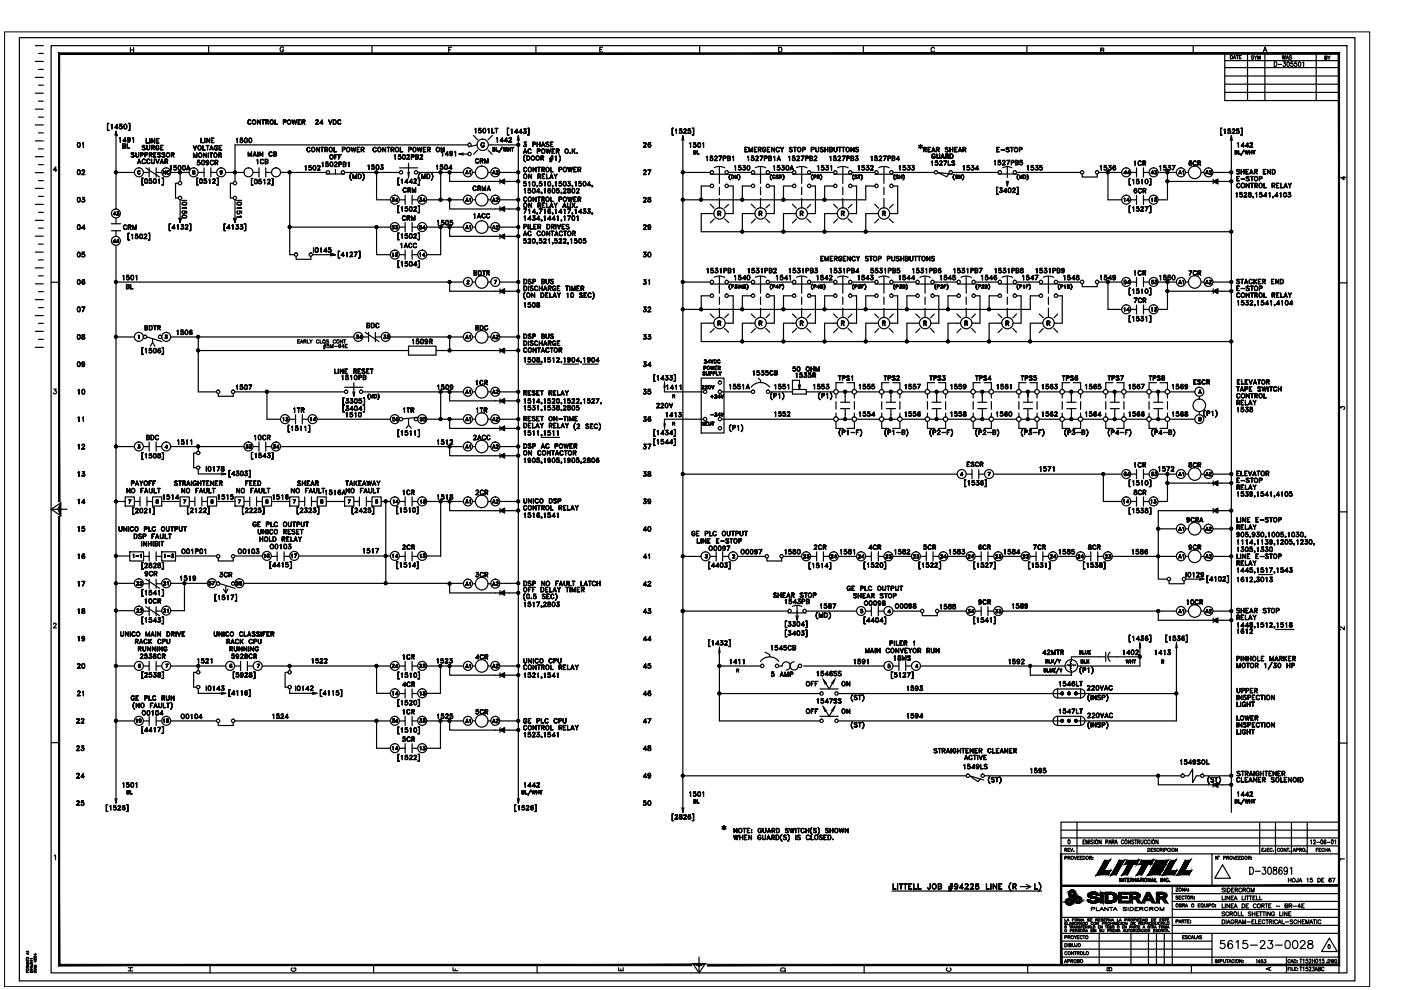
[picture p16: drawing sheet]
<svg xmlns="http://www.w3.org/2000/svg" width="297mm" height="210mm" viewBox="0 0 297 210" stroke-linecap="round" stroke-linejoin="round" font-family="sans-serif">
<g fill="none" stroke="#000" stroke-width=".25">
<path d="M4.1 8h283.2v200h-283.2zM7.5 19.8h1.7M7.5 16.4h1.7M7.5 13h1.7M7.5 9.7h1.7M8.2 18.1h1M8.2 14.7h1M8.2 11.3h1M10.8 9.7h274.8v196.6h-274.8zM27.6 10.1v1M27.6 10.6h.7M28.3 10.1v1"/>
<path d="M44.2 9.7v1.6M60.1 10.2a.37 .37 0 0 0-.4-.3 .37 .37 0 0 0-.3 .4v.3a.36 .36 0 0 0 .4 .4 .36 .36 0 0 0 .3-.4h-.2M78.9 9.7v1.6M95.1 10.5h.4M95.8 10h-.7v1M113.6 9.7v1.6M127.2 10.5h.4M127.8 10h-.6v1h.6M148.3 9.7v1.6M165.1 10h.3a.54 .54 0 0 1 .4 .5 .54 .54 0 0 1-.4 .5h-.3zM183 9.7v1.6M198.1 10.3a.37 .37 0 0 0-.4-.3 .37 .37 0 0 0-.3 .4v.3a.37 .37 0 0 0 .3 .3 .37 .37 0 0 0 .4-.2"/>
<path d="M217.7 9.7v1.6M233.4 10.7l.5-.1 .1-.3-.6-.1v1l.6-.1v-.4h-.2M253 9.7v1.6M259.7 19.6h24.2M259.7 17.9h24.2M259.7 16.1h24.2M259.7 14.3h24.2M259.7 12.9h24.2M260.9 11.8a.37 .37 0 0 1 .4 .3 .37 .37 0 0 1-.4 .4zM261.5 12.5l.2-.7 .3 .7M261.6 12.3h.3M262.1 11.8h.5"/>
<path d="M262.3 11.8v.7M262.8 12.1h.2M263.2 11.8h-.4v.7h.4M264.5 11.3v10M265.8 11.9h-.5l.5 .4-.1 .2-.4-.1M265.9 11.8l.3 .4v.4M266.5 11.8l-.3 .4M266.7 12.6v-.8l.2 .8 .3-.8v.8M267.8 11l.4-1 .4 1M268 10.7h.5M268.2 11.3v10M270.2 13.1a.51 .51 0 0 1 .5 .5 .51 .51 0 0 1-.5 .5z"/>
<path d="M271 13.7h.7M271.9 11.8l.1 .8 .2-.8 .2 .8 .1-.8M272.1 13.1h.4l-.2 .4a.3 .3 0 0 1 .3 .4 .3 .3 0 0 1-.6 0M272.7 12.6l.2-.8 .3 .8M272.8 12.3h.3M273 13.2l.1-.1a.58 .58 0 0 1 0 1l-.3-.4zM273.9 11.9l-.5-.1-.1 .2 .5 .2 .1 .2-.2 .2-.4-.2M274.1 13.1h-.4v.4a.3 .3 0 0 1 .4 .1 .3 .3 0 0 1 0 .4 .3 .3 0 0 1-.5-.1M274.9 13.1h-.4v.4a.3 .3 0 0 1 .4 .1 .3 .3 0 0 1 0 .4 .3 .3 0 0 1-.5-.1M275.4 13.2l.1-.1a.58 .58 0 0 1 0 1l-.2-.4zM276.2 13.3l.2-.2v1M279.1 11.3v10"/>
<path d="M280.9 12.2h.4v-.3h-.4v.7l.4-.1-.1-.3M281.5 11.9l.3 .3v.4M282 11.9l-.2 .3M283.9 11.3h-24.2v10h24.2M7.5 36.6h1.7M7.5 39.9h1.7M7.5 33.2h1.7M7.5 29.9h1.7M7.5 26.5h1.7M7.5 23.1h1.7M8.2 31.6h1M8.2 38.3h1"/>
<path d="M8.2 34.9h1M8.2 28.2h1M8.2 24.8h1M8.2 21.4h1M12 36.1h-.7l.5-.7v1M16.5 36.1a.47 .47 0 0 1 .6 .4 .47 .47 0 0 1-.6 .5l-.1-.4zM16.5 36.9h.4M16.5 36.1h.4M16.5 30.3a.47 .47 0 0 1 .6 .4 .47 .47 0 0 1-.6 .5l-.1-.4zM16.5 31.1h.4M16.5 30.3h.4M16.6 36.1l-.2 .4 .2 .5"/>
<path d="M16.6 30.3l-.2 .3 .2 .6M16.8 36.1l.2 .4-.2 .5M16.8 30.3l.2 .3-.2 .6M17.4 37h.6h-.7l.6-.7a.28 .28 0 0 0-.2-.3 .28 .28 0 0 0-.3 .3 .3 .3 0 0 1 .3-.3 .3 .3 0 0 1 .2 .3l-.5 .7M17.5 30.4l.2-.2v1v-.9zM22.8 26.1h.3l-.3 .1v1.4l.3 .1h-.3zM23.5 26.5l.2-.2v1v-.9zM24.4 27l.7 .1h-.8l.5-.8v1v-.8l-.4 .6M24.6 27.8l-.2 1 .2-1 .2 1zM24.6 27.8v16.5M24.6 36.6h3.9M25.3 29.3l.2-.1v.9v-.9z"/>
<path d="M25.4 27.2l.1 .1M25.7 26.7l.2 .3-.2 .3M25.9 26.9l-.2-.2-.3 .1v-.5h.5l-.5 .1v.3a.36 .36 0 0 1 .5 .1 .36 .36 0 0 1-.1 .5 .36 .36 0 0 1-.5-.1l.4 .1 .2-.2M26 30.5h.5l.1 .3-.2 .2 .2 .1-.1 .3h-.5zM26.1 30.5l.4 .1v.3h-.4l.4 .1v.4h-.4zM26.1 29.8l.7 .1h-.7l.5-.7v.9l-.1-.8-.4 .6M26.4 26.4a.46 .46 0 0 1 .5 .4 .46 .46 0 0 1-.5 .5l-.2-.4zM26.4 27.2h.4M26.4 26.4h.4M26.5 26.4l-.2 .4 .2 .5M26.7 26.4l.2 .4-.2 .5M27 30.5v.9h.5h-.5z"/>
<path d="M27.1 29.5l.2 .2 .3-.2M27.1 29.4l.2-.2 .3 .2M27.1 30h.4M27.2 26.1h.4v1.6h-.4l.3-.1v-1.4zM27.3 29.2l-.2 .2 .2 .3M27.4 29.2l.2 .3-.2 .6M27.6 29.6a.3 .3 0 0 1-.5 .1 .3 .3 0 0 1 0-.5 .3 .3 0 0 1 .5 .1v.7l-.3 .1-.2-.1v.1M27.6 29.5l-.2 .2M27.8 32.5l.3-.1 .3 .1a.31 .31 0 0 0-.3-.1 .31 .31 0 0 0-.2 .3l.3 .1 .2 .4-.2 .1-.4-.1a.3 .3 0 0 0 .4 .1 .3 .3 0 0 0 .2-.3l-.5-.3zM28.1 29.3l.2-.1v.9v-.9zM28.8 32.4v.6l.2 .3 .3-.1 .1-.8-.1 .9-.5-.1zM29.3 36.3l.2-.1 .2 .2a.29 .29 0 0 0-.4 0 .29 .29 0 0 0 0 .4 .29 .29 0 0 0 .4-.1 .3 .3 0 0 1-.4 .2 .3 .3 0 0 1-.1-.4z"/>
<path d="M29.3 34.5h.5M29.3 34.4h.5M29.5 33.7l.4 1-.4-.8-.3 .8zM29.8 32.8h.5v-.3l-.5-.1v.9v-.9l.6 .1-.2 .4h-.4M30.1 37.7h.3l-.3 .1v1.4h.3h-.3zM30.2 30.9l.4-.1 .2 .2a.31 .31 0 0 0-.4-.1 .31 .31 0 0 0-.2 .2l.4 .2 .2 .4-.2 .1-.5-.1a.3 .3 0 0 0 .4 .1 .3 .3 0 0 0 .2-.4l-.5-.3zM30.3 33.8h.4l.1 .2a.33 .33 0 0 0-.4-.2 .33 .33 0 0 0-.2 .3v.2a.34 .34 0 0 0 .2 .3 .34 .34 0 0 0 .4-.1 .39 .39 0 0 1-.5 .2 .39 .39 0 0 1-.2-.6zM30.4 36.6h1.2M30.8 38a.48 .48 0 0 1 .5 .3 .48 .48 0 0 1-.3 .6l-.3-.2zM30.8 38.8h.4M30.8 38h.4M30.8 32.8h.4v-.3l-.4-.1-.1 .9v-.9l.6 .1-.1 .4h-.4"/>
<path d="M30.8 38l-.1 .3 .1 .5M30.9 35.6l2.9 1.9M31 29.4v.9h.5h-.5zM31.1 38l.1 .3-.1 .5M31.1 30.8l.1 .7 .2 .2h.3l.1-.9-.2 .9h-.4zM31.3 33.8h.4l.1 .2a.33 .33 0 0 0-.4-.2 .33 .33 0 0 0-.2 .3v.2a.34 .34 0 0 0 .2 .3 .34 .34 0 0 0 .4-.1 .45 .45 0 0 1-.7 0 .45 .45 0 0 1 .2-.7zM31.6 38.8h.2M31.6 35.6v1.9M31.7 32.8h.5v-.3l-.5-.1v.9v-.9l.5 .1v.3l-.5 .1M31.8 29.4v.9zM31.9 32.9l.4 .4-.3-.4M32 38.3l.2 .3-.2 .2"/>
<path d="M32.1 33.7l.1 .9 .2 .1 .3-.1 .1-.9v.7l-.2 .3-.4-.1zM32.2 38.5l-.2-.2h-.4l.1-.4h.4l-.4 .1v.3a.34 .34 0 0 1 .5 .1 .34 .34 0 0 1-.1 .5 .34 .34 0 0 1-.5-.2M32.2 38.7l-.2 .1-.4-.1M32.2 29.4l.6 .8v-.8v.9l-.6-.8v.8zM32.2 31.3l.4-.1v-.3h-.4l-.1 .9v-1l.6 .1-.1 .4h-.4M32.4 31.3l.3 .5-.2-.5M32.6 32.4h.5h-.5v.9h.5h-.5zM32.6 32.8h.3l-.3 .1M32.6 38a.45 .45 0 0 1 .6 .4 .45 .45 0 0 1-.6 .4l-.1-.3zM32.6 38.8h.4M32.6 38h.4M32.7 38l-.1 .3 .1 .5"/>
<path d="M33 38l.1 .3-.1 .5M33 33.7l.4 .9 .4-.9-.4 1zM33.1 36.6h1.2M33.1 35.6v1.9M33.2 29.4h.5h-.5v.9h.5h-.5zM33.2 30.9l.3-.1 .2 .3-.4-.2a.45 .45 0 0 0-.3 .5 .45 .45 0 0 0 .5 .3l.2-.1-.2-.2h.2l-.2 .4a.49 .49 0 0 1-.5-.4 .49 .49 0 0 1 .2-.5zM33.2 29.8h.3l-.3 .1M33.4 32.5l.2-.1 .4 .1-.4-.1-.2 .2a.54 .54 0 0 1 .6 .7l-.6-.1h.6v-.2l-.5-.3zM33.8 37.9l-.1 1v-.9l-.1 .1zM34 30.8h.6l-.5 .1v.8l.5 .1h-.6zM34 34.5h.6M34.1 31.3h.2h-.2"/>
<path d="M34.1 34.4h.4M34.3 37.7h.4v1.5h-.4h.3v-1.4zM34.3 33.7l.4 1-.4-.8-.3 .8zM34.3 32.5l.2-.1 .5 .1-.5-.1-.1 .2a.54 .54 0 0 1 .5 .7l-.6-.1h.6v-.2l-.5-.3zM34.6 36.2l.5 .6v-.6v.7l-.4-.6-.1 .6zM35 34.2l.5-.1v-.3h-.5v.9v-1l.5 .1v.4h-.5M35.3 34.2l.3 .5-.3-.5M35.4 36.3l.3-.1 .2 .2a.27 .27 0 0 0-.3-.2 .27 .27 0 0 0-.2 .3l.1 .4h.2l.2-.2a.26 .26 0 0 1-.3 .2 .26 .26 0 0 1-.2-.3zM36.1 35.3l.2-.2v1l-.1-.9zM36.2 36.6h3.9M36.4 32.8h.4v-.3l-.4-.1-.1 .9v-.9l.6 .1-.1 .3-.4 .1M36.6 32.9l.3 .4-.3-.4"/>
<path d="M36.9 35.9l.1 .1M37.3 35.5l.1 .2-.1 .3M37.4 35.6l-.2-.1h-.3v-.4h.5h-.4l-.1 .4a.34 .34 0 0 1 .5 0 .34 .34 0 0 1-.1 .5 .34 .34 0 0 1-.5-.1l.4 .1 .2-.2M37.8 38.8h-.6v3.2h.6M37.9 35.1a.48 .48 0 0 1 .5 .4 .48 .48 0 0 1-.3 .6l-.3-.2zM37.9 36h.4M37.9 35.2h.4M37.9 35.1l-.1 .4 .1 .5M38.2 36.6v1.9M38.2 35.1l.2 .4-.2 .5M38.8 35.1a.45 .45 0 0 1 .5 .5 .45 .45 0 0 1-.5 .4l-.1-.4zM38.8 36h.4"/>
<path d="M38.8 35.2h.4M38.9 35.1l-.2 .4 .2 .5M39.2 35.1l.1 .4-.1 .5M39.7 35.8h.5M39.9 35.1l.4 1-.4-.9-.4 .9zM40.9 36.8l.1 .1M40.9 36.2v.2a.32 .32 0 0 1 .4 .5h-.4a.32 .32 0 0 1 .4-.5v-.2zM41 30.8l.3 .9 .4-.9-.4 1zM41 32.4l.4 .9 .3-.9v1v-.7l-.3 .7-.3-.7-.1 .7zM41.2 36.2v.2a.3 .3 0 0 0-.3 .1 .3 .3 0 0 0 0 .4h.1a.23 .23 0 0 0 .3-.2 .23 .23 0 0 0-.3-.2l-.1-.2 .4-.1M41.3 36.8l-.1 .1M41.7 37.7h.3l-.3 .1v1.4h.3h-.3z"/>
<path d="M41.8 34.8l.2 .1M42 36.6h1.3M42.1 30.9a.44 .44 0 0 1 .6 .5 .44 .44 0 0 1-.7 .3v-.5zM42.2 32.5a.42 .42 0 0 1 .6 .4 .42 .42 0 0 1-.6 .4zM42.2 34.4l.2 .2-.2 .3M42.4 38a.45 .45 0 0 1 .5 .4 .45 .45 0 0 1-.5 .4l-.1-.3zM42.4 38.8h.4M42.4 38h.4M42.4 34.5l-.2-.1h-.4l.1-.4h.4h-.3l-.1 .4a.35 .35 0 0 1 .5 .1 .35 .35 0 0 1-.1 .5 .35 .35 0 0 1-.5-.2l.4 .1 .2-.2M42.5 38l-.2 .3 .2 .5M42.6 29.3l.1 .9 .5 .1h-.6zM42.8 38l.1 .3-.1 .5"/>
<path d="M42.8 34h.2a.52 .52 0 0 1 .4 .5 .52 .52 0 0 1-.4 .5l-.2-.2zM42.8 34.9h.4M42.8 34.1h.4M42.9 34l-.1 .4 .1 .5M43 30.8l.1 1h.5h-.6zM43.1 32.4l.6 .9 .1-.9v1l-.6-.9-.1 .9zM43.2 34l.1 .4-.1 .5M43.3 38.8h.1M43.3 35.6v1.9M43.4 29.3v1zM43.6 38.3l.2 .3-.2 .2M43.7 30.8l.6 .1z"/>
<path d="M43.7 34.4l.2 .1 .3-.1M43.7 34.2l.2-.2 .3 .2M43.7 34.9h.4M43.8 38.5l-.2-.2h-.3v-.4h.5l-.5 .1v.3a.34 .34 0 0 1 .5 .1 .34 .34 0 0 1-.1 .5 .34 .34 0 0 1-.5-.2h.1M43.8 38.7l-.2 .1-.3-.1M43.8 29.3l.6 .8 .1-.8v1l-.6-.9-.1 .9zM43.9 34l-.2 .3 .2 .2M44 30.9v.9v-.9M44 34l.2 .3-.1 .6M44.2 32.4v1zM44.2 34.4a.3 .3 0 0 1-.5 .1 .3 .3 0 0 1 0-.5 .3 .3 0 0 1 .5 .1v.7l-.2 .2-.3-.2 .1 .1M44.2 34.3l-.2 .2"/>
<path d="M44.5 37.9v1v-.9l-.2 .1zM44.5 32.4l.6 .1zM44.6 31.6h.5M44.6 31.5h.5M44.7 34.1l.3-.1 .3 .2a.37 .37 0 0 0-.6 0 .37 .37 0 0 0 0 .5 .37 .37 0 0 0 .5 0v.1a.45 .45 0 0 1-.6-.1 .45 .45 0 0 1 .1-.6zM44.7 36.6h1.2M44.7 35.6v1.9M44.7 32.5v.9l.1-.9M44.8 29.3h.6h-.5v.9l.5 .1h-.6zM44.8 30.8l.4 1-.4-.8-.3 .8zM44.9 29.7h.2l-.2 .1M45.1 38.8l.6 .1h-.7l.6-.7-.1-.2-.4 .2 .1-.2a.29 .29 0 0 1 .4 0 .29 .29 0 0 1-.1 .4l-.4 .5"/>
<path d="M45.6 30.9h.4l.1 .2a.34 .34 0 0 0-.3-.2 .34 .34 0 0 0-.3 .3v.2a.3 .3 0 0 0 .3 .4 .3 .3 0 0 0 .3-.4h-.2h.2a.36 .36 0 0 1-.3 .4 .36 .36 0 0 1-.4-.4zM45.6 34.4h.5v-.3l-.5-.1v1v-1l.5 .1v.3l-.5 .1M45.8 34.5l.4 .5-.3-.5M46 37.7h.3v1.5h-.3h.3v-1.4zM46.4 32.9l.5-.1v-.3h-.5v.9v-1l.5 .1v.4h-.5M46.4 30.8h.6l-.5 .1v.9h.5h-.6zM46.5 31.3h.3l-.3 .1M46.7 32.9l.2 .5-.2-.5M46.7 36.5l.2 .1 .2-.1M46.7 36.4l.1-.2 .3 .2M46.7 36.9h.3M46.9 36.2l-.2 .2 .2 .2"/>
<path d="M46.9 36.2l.2 .1-.1 .6M47.1 36.5a.22 .22 0 0 1-.4 0 .22 .22 0 0 1 .2-.3 .38 .38 0 0 1 .2 .4 .38 .38 0 0 1-.4 .3h.1M47.1 36.4l-.2 .2M47.9 36.6h3.8M49.4 38.8h-.5v3.2h.5M50.1 29.4l.2-.1v1v-.9zM50.9 30.1l.2 .1M51.3 29.7l.2 .2-.2 .3M51.5 29.8l-.2-.1h-.4l.1-.4h.4h-.4v.4a.33 .33 0 0 1 .5 0 .33 .33 0 0 1-.1 .5 .33 .33 0 0 1-.5-.2l.4 .2 .2-.2M51.9 29.3a.45 .45 0 0 1 .6 .5 .45 .45 0 0 1-.6 .4l-.1-.4zM51.9 30.2h.4M51.9 29.4h.4"/>
<path d="M52 29.3l-.1 .4 .1 .5M52.3 29.3l.1 .4-.1 .5M52.6 32.2l.4 .8 .3-.8v.9v-.7l-.3 .7-.3-.7-.1 .7zM52.7 25.4h.3l.2 .2-.2-.2a.44 .44 0 0 0-.4 .5 .44 .44 0 0 0 .4 .4l.2-.2-.2 .3a.51 .51 0 0 1-.5-.4 .51 .51 0 0 1 .2-.6zM52.9 29.3a.45 .45 0 0 1 .5 .5 .45 .45 0 0 1-.5 .4l-.2-.4zM52.9 30.2h.4M52.9 29.4h.4M52.9 29.3l-.1 .4 .1 .5M53.2 29.3l.1 .4-.1 .5M53.3 37.8h.3l-.3 .1v1.3l.3 .1h-.3zM53.7 36.6h1.2M53.7 32.9h.6"/>
<path d="M53.8 32.9h.4M54 32.2l.4 .9-.4-.8-.4 .8zM54.1 38a.45 .45 0 0 1 .5 .5 .45 .45 0 0 1-.5 .4l-.2-.3zM54.1 38.9h.3M54.1 38.1h.3M54.1 38l-.1 .4 .1 .5M54.4 38l.1 .4-.1 .5M54.4 33.9l.3-.1v.9l-.1-.8zM54.6 25.4l.6 .8v-.8v1l-.6-.8v.8zM54.7 32.2v.9zM54.9 38.8l.1 .1M54.9 35.6v1.9"/>
<path d="M55.1 32.2l.6 .8v-.8v.9l-.6-.8v.8zM55.2 38.4l.3 .2-.3 .3M55.3 33.9l.4-.1 .2 .2a.34 .34 0 0 0-.4-.2 .34 .34 0 0 0-.3 .3v.3a.34 .34 0 0 0 .3 .3 .34 .34 0 0 0 .4-.2 .35 .35 0 0 1-.4 .2 .35 .35 0 0 1-.3-.3zM55.5 38.6l-.3-.2h-.3v-.4h.5h-.4l-.1 .4a.35 .35 0 0 1 .6 .1 .35 .35 0 0 1-.2 .5 .35 .35 0 0 1-.5-.2l.4 .1 .3-.2M55.5 25.4h.6zM55.8 25.4v1v-1M55.9 38.2l.2-.2v1v-.9zM56.3 33.8l.5 .1-.2 .3h-.3M56.3 34.3l.5 .1-.1 .2-.4 .1M56.3 36.6h1.3M56.3 35.6v1.9M56.4 25.9l.5-.1v-.3l-.5-.1-.1 1v-1h.6v.5h-.5"/>
<path d="M56.6 34.2l.2 .2v.2l-.6 .1v-.9l.6 .1v.2l-.2 .2M56.6 25.9l.3 .5zM56.8 38.1l.3-.1 .2 .3-.6 .6 .6 .1h-.6l.5-.7-.1-.3-.4 .2zM57.1 32.3l.3-.1 .3 .2a.34 .34 0 0 0-.4-.2 .34 .34 0 0 0-.2 .3v.3a.34 .34 0 0 0 .2 .3 .34 .34 0 0 0 .4-.2 .35 .35 0 0 1-.4 .2 .35 .35 0 0 1-.3-.3zM57.6 37.8h.3v1.5h-.3l.3-.1v-1.3zM58.1 32.7l.4-.1v-.3l-.4-.1v.9l.4-.1v-.2l-.4-.1M58.3 25.4v.9l.5 .1h-.5zM58.4 32.7l.2 .1v.2l-.6 .1v-.9l.6 .1v.3l-.2 .1M59.5 36.6h9.7M60.1 25.9l.5-.1v-.3l-.5-.1v1v-1h.5v.4l-.5 .1M61.4 36.6v17.4h1M61.9 25.4l.3 .8 .2-.8 .3 .8 .2-.8-.2 1-.3-.8-.2 .8z"/>
<path d="M63.2 25.4h.6h-.6v.9l.6 .1h-.6zM63.2 25.9h.3h-.3M64.1 25.9l.5-.1v-.3l-.5-.1v1v-1h.3l.3 .2-.1 .3h-.5M64.3 25.9l.4 .5-.3-.5M64.9 35.1l-.1 1v-.9l-.2 .1zM65.2 31.4l.3-.2 .2 .2-.2-.1a.44 .44 0 0 0-.4 .4 .44 .44 0 0 0 .4 .5l.2-.3-.1 .3a.48 .48 0 0 1-.5-.3 .48 .48 0 0 1 .1-.5zM65.5 35.9l.1 .1M65.8 35.5l.2 .2-.2 .3M66 35.6l-.2-.1h-.3v-.4h.5h-.4l-.1 .4a.34 .34 0 0 1 .5 0 .34 .34 0 0 1-.1 .5 .34 .34 0 0 1-.5-.1l.4 .1 .2-.2M66.1 31.4l.2-.2a.47 .47 0 0 1 .5 .5 .47 .47 0 0 1-.6 .5l-.2-.4zM66.5 35.1a.45 .45 0 0 1 .5 .5 .45 .45 0 0 1-.5 .4l-.2-.4zM66.5 36h.3"/>
<path d="M66.5 35.2h.3M66.5 35.1l-.1 .4 .1 .5M66.8 35.1l.1 .4-.1 .5M67 25.4h.4l.1 .3-.6 .6 .6 .1h-.6l.5-.7-.1-.3-.4 .2zM67.1 31.2l.6 .8v-.8v1l-.6-.8v.8zM67.3 36l.6 .1h-.6l.5-.7-.1-.3-.3 .1-.1 .1 .1-.1 .3-.1 .2 .3-.6 .7M68 31.2l.6 .1zM68.2 34.5l.3-.1v.9l-.1-.9zM68.3 31.3v.9v-.9M68.3 25.4v1v-.8l-.4 .5h.6h-.7zM68.9 31.7h.5v-.4h-.5v.9v-1l.5 .1v.4h-.5M69.1 35.2l.1 .1"/>
<path d="M69.2 31.7l.3 .5-.3-.5M69.2 36.9h3.9M69.4 34.7l.2 .3-.2 .3M69.6 25.4l.4 .8 .4-.8-.4 1zM69.6 34.9l-.2-.2-.3 .1v-.4h.5h-.4l-.1 .3a.33 .33 0 0 1 .5 .1 .33 .33 0 0 1-.1 .5 .33 .33 0 0 1-.5-.2h.1M69.6 35.1l-.2 .2-.3-.2M69.9 31.3l.2-.1a.47 .47 0 0 1 .4 .6 .47 .47 0 0 1-.6 .4l-.1-.4zM70.1 35.2h.3M70.1 34.4h.3M70.1 34.4l-.1 .4 .1 .5M70.4 34.4l.2 .4-.2 .5M70.7 25.4h.3a.51 .51 0 0 1 .3 .5 .51 .51 0 0 1-.3 .5h-.3z"/>
<path d="M70.7 25.4a.49 .49 0 0 1 .5 .3 .49 .49 0 0 1-.1 .6h-.4zM70.8 31.2l.1 1h.5h-.6zM70.9 35.3h.6h-.6l.5-.8-.3-.1-.2 .2a.28 .28 0 0 1 .3-.2 .28 .28 0 0 1 .3 .2l-.6 .7M71 32.8h.5h-.5v1zM71 33.3h.3h-.3M71.1 35.9v1M71.8 25.4h.3l.2 .2a.33 .33 0 0 0-.4-.2 .33 .33 0 0 0-.3 .4v.2a.34 .34 0 0 0 .3 .3 .34 .34 0 0 0 .4-.2 .35 .35 0 0 1-.4 .3 .35 .35 0 0 1-.3-.4zM71.8 32.8h.5h-.5v1zM71.8 33.3h.3h-.3M71.9 34.8h.4v-.4h-.4l-.1 .9v-.9h.6l-.1 .4-.4 .1M72.6 31.7h.5l.1-.3-.6-.1v.9v-1l.6 .1v.4h-.6M72.8 34.8h.5v-.4h-.5v.9l.5-.1v-.3h-.5"/>
<path d="M73.1 36.6h11.6M73.2 34.8l.2 .2-.1 .2-.5 .1v-.9h.5v.4l-.1 .1M73.8 34.5l.2-.1v.9v-.9zM74.4 36.8l.1-.1a.97 .97 0 0 0 0 1.5 .94 .94 0 0 1-.1-1.4zM74.4 31.2l.3 .8 .2-.8 .3 .8 .2-.8-.2 1-.3-.8-.2 .8zM74.8 36.9l.4 .8 .4-.8v1l-.1-.7-.3 .7-.3-.7-.1 .7zM75.7 31.2h.6l-.5 .1v.9h.5h-.6zM75.8 31.7h.2h-.2M75.9 36.9h.4a.51 .51 0 0 1 .3 .5 .51 .51 0 0 1-.3 .5h-.4zM76 36.9a.49 .49 0 0 1 .5 .3 .49 .49 0 0 1-.1 .6h-.4zM76.6 31.7h.5v-.4h-.5v.9v-1l.6 .2-.1 .3h-.5M76.9 36.7a.9 .9 0 0 1 0 1.5 .98 .98 0 0 0 0-1.5z"/>
<path d="M76.9 31.7l.3 .5-.3-.5M78 35.2l.2-.2v.9v-.8zM78.8 35.8l.2 .1M79.2 31.4l.3-.2 .3 .2a.37 .37 0 0 0-.4-.1 .37 .37 0 0 0-.3 .3v.2a.35 .35 0 0 0 .3 .4 .35 .35 0 0 0 .4-.3 .37 .37 0 0 1-.4 .3 .37 .37 0 0 1-.3-.4zM79.2 35.3l.2 .3-.2 .3M79.4 35.5l-.3-.2-.3 .1 .1-.4h.4h-.4v.3a.34 .34 0 0 1 .5 .1 .34 .34 0 0 1-.1 .5 .34 .34 0 0 1-.5-.1M79.4 35.7l-.3 .2-.3-.1M79.8 36.6v5.8h3M79.8 35a.45 .45 0 0 1 .6 .4 .45 .45 0 0 1-.6 .5l-.1-.4zM79.8 35.8h.4M79.8 35.1h.4M79.9 35l-.1 .4 .1 .5"/>
<path d="M80.1 35l.2 .4-.2 .5M80.1 31.4l.1-.1a.44 .44 0 0 1 .6 .4 .44 .44 0 0 1-.7 .3zM80.6 35.8l.2 .1M81 35.4l.2 .2-.2 .3M81.1 31.2l.6 .8v-.8v1l-.5-.8-.1 .8zM81.2 35h-.5h.5l-.2 .3a.34 .34 0 0 1 .2 .6 .34 .34 0 0 1-.6-.1M81.2 35l-.3 .4 .3 .2M81.2 35.7l-.2 .2-.4-.1M82 31.2l.6 .1zM82.3 31.3v.9l.1-.9M83 31.7h.4v-.4h-.4l-.1 .9v-1l.6 .1-.1 .4h-.4M83.2 31.7l.3 .5-.3-.5"/>
<path d="M83.6 33l.2-.2v1v-.9zM84.3 37.7h.4l-.3 .1v1.4h.3h-.4zM84.5 33.6l.1 .1M84.7 35.6h3.9M84.8 33.1l.2 .3-.2 .3M84.8 31.2l.1 1h.5h-.6zM85 33.3l-.2-.2-.3 .1v-.4h.5h-.5v.3a.34 .34 0 0 1 .5 .1 .34 .34 0 0 1-.1 .5 .34 .34 0 0 1-.5-.1l.4 .1 .2-.2M85 38.1l.3-.2v1v-.9zM85.5 33.6h.3M85.6 39.9l.3-.1 .2 .2a.34 .34 0 0 0-.3-.1 .34 .34 0 0 0-.3 .3v.2a.33 .33 0 0 0 .3 .4 .33 .33 0 0 0 .3-.3 .38 .38 0 0 1-.5 .3 .38 .38 0 0 1-.1-.6zM85.8 32.8l.1 .4-.1 .5M85.8 32.9l-.4 .1-.1 .3 .2 .4"/>
<path d="M85.9 38.6l.6 .1h-.6l.5-.8v1l-.1-.8-.4 .6M86.3 33.7l.6 .1h-.7l.6-.8-.3-.2-.2 .2a.28 .28 0 0 1 .3-.2 .28 .28 0 0 1 .2 .2l-.5 .8M86.6 36.6h.1M86.6 34.6v2.9M86.7 31.7h.4v-.4h-.4l-.1 .9v-1l.6 .1-.1 .4h-.4M86.8 38.6l.7 .1h-.7l.5-.8v1l-.1-.8-.4 .6M87.2 33.3l.5-.1v-.3l-.5-.1v1v-1l.6 .1-.1 .4h-.5M87.4 39.8l.4 .8 .3-.8v1v-.8l-.3 .8-.3-.8-.1 .8zM87.6 31.4l.2-.2a.47 .47 0 0 1 .4 .5 .47 .47 0 0 1-.5 .5l-.2-.4zM87.8 38.8l.5 .1h-.6l.6-.7-.2-.2-.3 .2v-.2h.4l.1 .3-.5 .6M88.2 33.3l.4-.1v-.3l-.4-.1v.9l.4-.1v-.3h-.4M88.5 31.2l.2 .8 .2-.8 .3 .8 .3-.8-.3 1-.3-.8-.2 .8z"/>
<path d="M88.5 33.3l.2 .1-.1 .3-.5 .1v-1l.6 .1v.3l-.2 .1M88.6 36.6h9.7M88.6 37.7h.3v1.5h-.3h.3v-1.4zM88.8 36.9l.3-.2a.97 .97 0 0 0 0 1.5 .93 .93 0 0 1-.3-1.3zM89.1 33.7l.6 .1h-.7l.6-.8-.2-.2-.3 .2a.29 .29 0 0 1 .3-.2 .29 .29 0 0 1 .2 .2l-.5 .8M89.4 36.9l.3 .8 .4-.8v1v-.7l-.4 .7-.2-.7-.1 .7zM89.7 31.2h.6l-.5 .1v.9h.5h-.6zM89.8 31.7h.3h-.3M90.5 36.9a.51 .51 0 0 1 .7 .5 .51 .51 0 0 1-.7 .5zM90.6 36.9a.46 .46 0 0 1 .5 .5 .46 .46 0 0 1-.5 .4M90.7 31.7h.4v-.4h-.4l-.1 .9v-1l.6 .1-.1 .4h-.4M90.9 31.7l.3 .5-.3-.5"/>
<path d="M91.4 36.7a.97 .97 0 0 1 0 1.5 1.07 1.07 0 0 0 0-1.5zM92.5 35.2l.3-.2v.9l-.1-.8zM93.3 35.8l.2 .1M93.4 36.6v5.8M93.5 31.2l.6 .8 .1-.8v1l-.6-.8-.1 .8zM93.6 32.2l.3-.1v.9l-.1-.8zM93.7 35.3l.2 .3-.2 .3M93.9 35.5l-.2-.2-.4 .1 .1-.4h.5h-.5v.3a.34 .34 0 0 1 .5 .1 .34 .34 0 0 1-.1 .5 .34 .34 0 0 1-.5-.1M93.9 35.7l-.2 .2-.4-.1M94.4 35a.45 .45 0 0 1 .5 .4 .45 .45 0 0 1-.5 .5l-.2-.4zM94.4 35.8h.3M94.4 35.1h.3"/>
<path d="M94.4 35l-.1 .4 .1 .5M94.4 32.8h.7h-.7l.5-.7v.9v-.8l-.5 .6M94.7 35l.1 .4-.1 .5M95.2 35.7h.6h-.6l.5-.7v.9l-.1-.8-.4 .6M95.3 36.6v1.9h14.6M95.4 32.4l.2 .2 .3-.2M95.4 32.3l.2-.2 .3 .2M95.4 32.9h.4M95.5 32.1l-.1 .2 .1 .3M95.7 32.1l.2 .3-.2 .6M95.9 32.5a.3 .3 0 0 1-.5 .1 .3 .3 0 0 1 0-.5 .3 .3 0 0 1 .5 .1v.6l-.3 .2-.2-.1 .1 .1M95.9 32.4l-.2 .2"/>
<path d="M96.4 32.2l.2-.1v.9v-.8zM97.3 32.7h1.9M98.3 32.5l-1 .2 1 .2M98.8 36.7h.4M99 36.2l.3 .7-.3-.6-.3 .6zM99.2 30.7h-49.4v7.8M99.6 36.3l.1-.1v.7v-.7zM100.2 36.6h.6M100.4 28.7l.9 1M100.5 39.5l.3-.1 .2 .3a.33 .33 0 0 0-.4-.2 .33 .33 0 0 0-.3 .3v.2a.34 .34 0 0 0 .3 .4 .34 .34 0 0 0 .4-.2 .39 .39 0 0 1-.6 .2 .39 .39 0 0 1-.1-.6zM100.7 27.4l.2-.2v1l-.1-.9zM100.9 33.8l.4-.2 .2 .3a.34 .34 0 0 0-.4-.2 .34 .34 0 0 0-.3 .3v.2a.33 .33 0 0 0 .3 .4 .33 .33 0 0 0 .4-.2 .38 .38 0 0 1-.6 .2 .38 .38 0 0 1-.1-.6z"/>
<path d="M101.2 30.7l-1.8 .4M101.3 31.8l-.9 .9M101.3 39.9h.5v-.4h-.5v.9v-1l.6 .1-.1 .4h-.5M101.5 28.1h.1M101.6 39.9l.3 .5-.3-.5M101.9 27.6l.1 .2-.1 .3M101.9 34.1h.4v-.4h-.4l-.1 .9v-1l.6 .1-.1 .4h-.4M102 27.8l-.2-.2h-.3v-.4h.5h-.4l-.1 .4a.34 .34 0 0 1 .5 .1 .34 .34 0 0 1-.1 .4 .34 .34 0 0 1-.5-.1l.4 .1 .2-.1M102.1 34.1l.3 .5-.2-.5M102.2 30.3l.2-.1 .3 .3a.35 .35 0 0 0-.4-.2 .35 .35 0 0 0-.3 .3v.2a.32 .32 0 0 0 .3 .4 .32 .32 0 0 0 .4-.4h-.3h.3a.36 .36 0 0 1-.3 .4 .36 .36 0 0 1-.4-.4zM102.2 39.4l.4 .9 .4-.9v1l-.1-.7-.3 .7-.3-.7-.1 .7zM102.5 27.2a.48 .48 0 0 1 .5 .4 .48 .48 0 0 1-.3 .6l-.3-.2z"/>
<path d="M102.5 28.1h.4M102.5 27.3h.4M102.5 27.2l-.1 .4 .1 .5M102.7 33.6l.4 .9 .4-.9v1l-.1-.7-.3 .7-.3-.7-.1 .7zM102.8 27.2l.2 .4-.2 .5M103.4 27.4l.3-.2v1l-.1-.9zM103.5 31.8l.9 .9M103.5 36.6h.6M103.6 30.7h6.3M103.6 39.4l.4 1-.4-.8-.3 .8zM104.3 27.2v.9l.5 .1h-.5zM104.4 28.7l-.9 .9"/>
<path d="M104.5 36.7h.4M104.6 31.7l.3-.1v-.2l-.3-.1v.7h.3v-.3h-.3M104.7 36.2l.3 .7-.3-.6-.3 .6zM104.8 31.7l.1 .3-.4 .1v-.8l.4 .1-.1 .3M104.9 27.2h.6zM105.2 29.3l.3-.1v.9l-.1-.9zM105.2 27.2v1l.1-1M105.2 31.3l.1 .7 .4 .1h-.5zM105.2 36.2h.3l.1 .2-.4 .5h.5h-.5l.4-.4v-.3l-.4 .2zM106 38.5l1-.5v1zM106 38v1M106 36.6h3.9"/>
<path d="M106.1 29.8l.6 .1h-.7l.6-.7v.9l-.1-.8-.4 .6M106.5 31.1l-.7 1.2zM106.6 31.3l.3 .6 .2-.6 .1 .6 .3-.6-.3 .8-.1-.7-.2 .7zM107 29.8l.7 .1h-.8l.5-.7v.9v-.8l-.4 .6M107.6 27.2h.3h-.3v1.4h.3h-.3zM107.7 31.3v.8zM107.7 31.7h.5M108 29.2h.4l.1 .2-.6 .7h.6h-.6l.5-.7-.1-.2-.4 .2zM108.2 31.3v.8zM108.3 27.5l.2-.2v1v-.9zM108.4 31.3h.5zM108.6 31.3v.8l.1-.8"/>
<path d="M109.1 28l.7 .1h-.7l.5-.8v1v-.8l-.5 .6M109.7 29.7l.2-.9 .2 .9M109.9 28.8v141.5M110.1 28l.6 .1h-.7l.5-.8v1v-.8l-.4 .6M111 28.2l.1 .1M111 39.3l.2 .1M111 32.3h.6M111 31l.2 .1M111.1 35.6l.4-.1 .2 .2a.34 .34 0 0 0-.4-.2 .34 .34 0 0 0-.3 .3v.3a.33 .33 0 0 0 .3 .3 .33 .33 0 0 0 .4-.2 .38 .38 0 0 1-.6 .2 .38 .38 0 0 1-.1-.6zM111.1 32.3h.4M111.2 32.9l.2-.1a.97 .97 0 0 0 0 1.5 .94 .94 0 0 1-.2-1.4zM111.2 27.8l.3-.5h-.5l.5 .1-.3 .4 .3 .1"/>
<path d="M111.2 27.7a.32 .32 0 0 1 .4 .3 .32 .32 0 0 1-.3 .3 .32 .32 0 0 1-.3-.2l.3 .2 .2-.2M111.3 31.6l.4 .9-.4-.8-.3 .8zM111.4 27.8l.1 .2-.1 .3M111.4 38.8l.2 .3-.2 .3M111.4 30.6l.2 .2-.2 .3M111.5 30.2l-.4-.1h.5l-.2 .4a.32 .32 0 0 1 .1 .5 .32 .32 0 0 1-.5-.1l.4 .2 .2-.3M111.5 30.1l-.3 .5 .4 .1M111.6 39l-.2-.2-.4 .1 .1-.4h.4h-.4v.3a.34 .34 0 0 1 .5 .1 .34 .34 0 0 1-.1 .5 .34 .34 0 0 1-.5-.1l.4 .1 .2-.2M111.7 33h.3a.48 .48 0 0 1 .4 .5 .48 .48 0 0 1-.4 .5h-.3zM111.7 33.1h.3a.44 .44 0 0 1 .3 .4 .44 .44 0 0 1-.3 .4h-.3zM111.9 27.2h.3v1.4h-.3h.2v-1.4zM112 31.7l.4-.1 .2 .2a.37 .37 0 0 0-.5 0 .37 .37 0 0 0-.1 .5 .37 .37 0 0 0 .6 0v.1a.45 .45 0 0 1-.7-.1 .45 .45 0 0 1 .1-.6z"/>
<path d="M112.1 38.7l.2-.2v.9l-.1-.8zM112.1 36.9l.5 .8 .1-.8v1l-.6-.9v.9zM112.1 35.6a.44 .44 0 0 1 .6 .3 .44 .44 0 0 1-.6 .5l-.1-.3zM113 38.5a.45 .45 0 0 1 .5 .5 .45 .45 0 0 1-.5 .4l-.1-.4zM113 39.4h.4M113 38.6h.4M113 40a.45 .45 0 0 1 .5 .4 .45 .45 0 0 1-.5 .5l-.1-.4zM113 30.6h.5v-.4h-.5l-.1 .9v-1l.6 .1v.4h-.5M113 38.5l-.1 .4 .1 .5M113 40l-.1 .4 .1 .5M113 35.5l.6 .8 .1-.8v.9l-.6-.8-.1 .8zM113.3 38.5l.2 .4-.2 .5"/>
<path d="M113.3 40l.2 .4-.2 .5M113.9 39.4h.1M113.9 30.1v1zM113.9 39.6v-.3l-.1 .4M113.9 39.4l.1 .1M113.9 30.6h.6M114 32h.4v-.3l-.4-.1-.1 .9v-.9l.6 .1-.1 .3-.4 .1M114 35.5h.6zM114.1 37.4l.5-.1v-.3l-.5-.1-.1 1v-1l.6 .1v.4h-.5M114.2 35.5v.9l.1-.9M114.3 37.4l.3 .5-.2-.5M114.3 39.3l.2 .1"/>
<path d="M114.5 30.1v1zM114.7 38.8l.2 .3-.2 .3M114.7 33.5l.5-.1v-.3h-.5v.9v-1l.5 .1v.4l-.5 .1M114.9 39l-.3-.2-.3 .1 .1-.4h.5h-.5v.3a.35 .35 0 0 1 .5 .2 .35 .35 0 0 1-.2 .5 .35 .35 0 0 1-.4-.2l.3 .1 .3-.2M114.9 35.9h.5v-.4h-.5v.9v-.9h.5v.4l-.5 .1M114.9 30.8h.5M115 33.6l.3 .4-.3-.4M115 36.9h.5h-.5v.9l.5 .1h-.5zM115 37.4h.3h-.3M115.1 36l.3 .4zM115.1 30.1l.4 1-.4-.8-.3 .8zM115.4 38.7l.2-.2v.9l-.1-.8z"/>
<path d="M115.7 31.6l.3 .8 .2-.8 .3 .8 .3-.8-.3 .9-.3-.8-.2 .8zM115.7 30.3l.3-.2 .4 .2h-.6l.6 .5v.2l-.2 .1-.5-.1a.31 .31 0 0 0 .4 .1 .31 .31 0 0 0 .2-.4l-.5-.2zM115.9 36.9v.9l.5 .1h-.5zM116.2 38.5a.48 .48 0 0 1 .6 .4 .48 .48 0 0 1-.3 .5l-.3-.1zM116.2 39.4h.4M116.2 38.6h.4M116.3 38.5l-.1 .4 .1 .5M116.3 40l-.1 .6 .2 .3M116.5 33.8l.7 .1zM116.6 38.5l.1 .4-.1 .5M116.6 33.5l.7 .1zM116.6 40h.1a.48 .48 0 0 0-.6 .3 .48 .48 0 0 0 .4 .6 .3 .3 0 0 0 .2-.4 .3 .3 0 0 0-.5 0"/>
<path d="M116.6 37.7h.6M116.7 37.6h.4M116.7 30.1h.6l-.5 .1v.9h.5h-.6zM116.8 35.5v.9h.5h-.5zM116.8 30.6h.3h-.3M116.9 33l-.3 1.3zM116.9 36.9l.4 1-.4-.9-.4 .9zM117.1 31.6h.5h-.5v.9h.5h-.5zM117.1 32h.2l-.2 .1M117.1 39.4h.1M117.2 39.6l-.1-.3v.4M117.2 40a.45 .45 0 0 1 .5 .4 .45 .45 0 0 1-.5 .5l-.1-.4z"/>
<path d="M117.2 33l-.4 1.3zM117.2 39.4v.1M117.2 40l-.1 .4 .1 .5M117.5 40l.1 .4-.1 .5M117.7 38.7l.2-.2v.9v-.8zM117.7 33.2l.2-.2v1v-.9zM117.8 37.4l.4-.5-.4 .5v.5v-.5l-.3-.5 .3 .5M118 32h.4v-.3l-.4-.1-.1 .9v-.9l.6 .1-.1 .3-.4 .1M118.2 32.1l.3 .4-.3-.4M118.5 32.8a.97 .97 0 0 1 0 1.5 1.06 1.06 0 0 0 0-1.5zM118.5 39.3l.2 .1M118.6 35.9h.4v-.4h-.4l-.1 .9v-.9h.6l-.1 .4-.4 .1"/>
<path d="M118.9 38.8l.2 .3-.2 .3M119.1 39l-.3-.2-.3 .1 .1-.4h.4h-.4v.3a.34 .34 0 0 1 .5 .1 .34 .34 0 0 1-.1 .5 .34 .34 0 0 1-.5-.1l.3 .1 .3-.2M119.5 35.6a.44 .44 0 0 1 .7 .3 .44 .44 0 0 1-.6 .5l-.2-.3zM119.5 38.5a.45 .45 0 0 1 .6 .5 .45 .45 0 0 1-.6 .4l-.1-.4zM119.5 39.4h.4M119.5 38.6h.4M119.6 38.5l-.1 .4 .1 .5M119.8 38.5l.2 .4-.2 .5M120.4 35.5l.3 .8 .2-.8 .2 .8 .3-.8-.3 .9-.2-.8-.2 .8zM120.4 39.3l.1 .1M120.4 40v.2l.5 .3v.3h-.5v-.3a.42 .42 0 0 0 .5-.5zM120.5 40l-.1 .2a.53 .53 0 0 1 .5 .7h-.5a.41 .41 0 0 1 0-.5 .41 .41 0 0 1 .4-.2v-.2"/>
<path d="M120.6 38.9l.3 .2M120.6 38.8l.2 .1a.33 .33 0 0 1 0 .5 .33 .33 0 0 1-.5-.1l.4 .1 .2-.2M120.7 38.9l.2 .2-.2 .3M120.8 32.5h.2zM120.9 38.5h-.5h.5l-.3 .4M120.9 32.5h.1M120.9 38.5l-.3 .4M121.3 39.4h.1M121.3 31.6l.1 .9zM121.4 39.6l-.1-.3v.4M121.4 32.1l.6-.5-.6 .6M121.4 40a.48 .48 0 0 1 .6 .3 .48 .48 0 0 1-.4 .6l-.3-.2z"/>
<path d="M121.4 39.4v.1M121.4 40l-.1 .4 .1 .5M121.5 32l.5 .5-.4-.5M121.7 35.5h.5h-.5v.9h.5h-.5zM121.7 40l.1 .4-.1 .5M121.7 35.9h.3l-.3 .1M121.9 38.7l.2-.2v.9v-.8zM122.3 32.5h.1zM122.3 32.5h.1M122.6 35.9h.5v-.4h-.5v.9v-.9h.5v.4l-.5 .1M122.7 39.3l.2 .1M122.8 36l.3 .4-.2-.4"/>
<path d="M123.1 38.8l.2 .3-.2 .3M123.3 39l-.2-.2-.4 .1 .1-.4h.4h-.4v.3a.34 .34 0 0 1 .5 .1 .34 .34 0 0 1-.1 .5 .34 .34 0 0 1-.5-.1l.4 .1 .2-.2M123.7 38.5a.45 .45 0 0 1 .6 .5 .45 .45 0 0 1-.6 .4l-.1-.4zM123.7 39.4h.4M123.7 38.6h.4M123.8 38.5l-.1 .4 .1 .5M124.1 38.5l.1 .4-.1 .5M124.6 39.2h.6h-.7l.5-.7v.9v-.8l-.4 .6M125.5 39.4h.1M125.6 39.6l-.1-.3 .1 .2-.1 .2M125.6 39.4v.1M136.4 37h.6h-.6l.5-.7-.1-.2-.4 .1 .1-.1 .3-.1 .2 .3-.6 .7"/>
<path d="M136.4 31.2h.6h-.6l.5-.7-.1-.2h-.3l-.1 .2 .1-.2 .3-.1 .2 .3-.6 .7M137.5 31l.2 .2 .3-.2M137.5 30.8l.2-.2 .3 .2M137.5 30.3h.4M137.6 30.3l-.1 .6 .1 .3M137.6 30.6l-.1 .3M137.8 30.6l.2 .3-.2 .3M137.9 30.3a.47 .47 0 0 0-.5 .4 .47 .47 0 0 0 .5 .5 .32 .32 0 0 0 0-.5 .32 .32 0 0 0-.4 0M138 36l-.5 1 .5-1h-.7l.7 .1M142.5 27.2h.3h-.3v1.4h.3h-.3zM143.2 27.5l.2-.2v1v-.9zM144.1 28.2l.1 .1"/>
<path d="M144.4 27.7l.2 .2-.2 .4M144.6 29.7l.2-.9 .2 .9M144.6 27.9l-.2-.2-.3 .1v-.5h.5l-.5 .1v.3a.35 .35 0 0 1 .5 .1 .35 .35 0 0 1-.1 .5 .35 .35 0 0 1-.5-.2l.4 .2 .2-.2M144.8 28.8v143.4M144.8 36.6h5.8M144.9 28.3h.7h-.7l.6-.8-.3-.1-.3 .2a.29 .29 0 0 1 .3-.3 .29 .29 0 0 1 .3 .2l-.6 .8M145.9 28.2l.1 .1M146.2 30.4l.2-.1v.9v-.9zM146.3 27.7l.1 .2-.1 .4M146.4 27.9l-.2-.2-.3 .1v-.5h.5l-.4 .1-.1 .3a.34 .34 0 0 1 .5 .1 .34 .34 0 0 1-.1 .5 .34 .34 0 0 1-.5-.2l.4 .2 .2-.2M146.8 27.2h.3v1.4h-.3h.2v-1.4zM147 31.1l.2 .1"/>
<path d="M147.2 32.3l.3-.1v-.2l-.3-.1v.7h.3v-.2l-.3-.1M147.4 32.3l.2 .1-.1 .2-.4 .1v-.8h.4v.4h-.1M147.4 30.6l.2 .2-.2 .4M147.6 30.8l-.2-.2-.4 .1 .1-.4h.4h-.4v.3a.33 .33 0 0 1 .5 .1 .33 .33 0 0 1-.1 .5 .33 .33 0 0 1-.5-.2l.4 .2 .2-.2M147.8 31.9l.1 .7 .4 .1h-.5zM148 30.3a.45 .45 0 0 1 .6 .4 .45 .45 0 0 1-.6 .5l-.1-.4zM148 31.1h.4M148 30.3h.4M148.1 30.3l-.1 .4 .1 .5M148.4 30.3l.1 .4-.1 .5M149 30.4l.2-.1v.9l-.1-.9zM149.7 33.3l.3-.2v1l-.1-.9z"/>
<path d="M150.6 39.4h-1.9v3M150.6 33.9l.1 .1M150.6 36.9h3.9M151 33.5l.1 .2-.1 .3M151.1 33.6l-.2-.1h-.3v-.4h.5h-.4l-.1 .4a.33 .33 0 0 1 .5 0 .33 .33 0 0 1-.1 .5 .33 .33 0 0 1-.5-.1l.4 .1 .2-.2M151.4 35.5a2.43 2.43 0 0 1 2.3 .1M151.5 34l.6 .1h-.6l.5-.8-.2-.2-.3 .2a.29 .29 0 0 1 .3-.2 .29 .29 0 0 1 .3 .2l-.6 .8M152.5 35.3v3.6M152.5 39.7v1.6M153 33.1l-.5 1 .5-1h-.6h.6M153.4 33.6l.4-.1v-.3l-.4-.1-.1 1v-1h.5l.2 .2-.2 .3h-.4M154.3 33.6l.5-.1v-.3l-.5-.1v.9h.5v-.4h-.5"/>
<path d="M154.5 39.4h.9v5.9h-1.6M154.5 36.6h4.8M154.6 33.6l.3 .1-.1 .3-.5 .1v-1l.5 .1 .1 .2-.3 .2M154.8 37h.1a.76 .76 0 0 0 0 1.1 .73 .73 0 0 1-.1-1.1zM155.1 37.1a.42 .42 0 0 1 .5 .2 .42 .42 0 0 1-.1 .5l-.4 .1zM155.2 37.2a.36 .36 0 0 1 .4 .2 .36 .36 0 0 1-.2 .4h-.2zM155.3 33.3l.2-.2v1v-.9zM155.9 37.1l.4 .7v-.7v.8l-.4-.7v.7zM156 35.1l-.1 1v-.9l-.2 .1zM156.6 37a.7 .7 0 0 1 0 1.1 .76 .76 0 0 0 0-1.1zM156.6 35.9l.1 .1M156.9 35.5l.2 .2-.2 .3"/>
<path d="M157.1 35.6l-.2-.1h-.3v-.4h.5h-.4l-.1 .4a.35 .35 0 0 1 .5 .1 .35 .35 0 0 1-.1 .5 .35 .35 0 0 1-.5-.2l.4 .1 .2-.2M157.5 35.9l.1 .1M157.7 35.5h.2a.33 .33 0 0 1 0 .5 .33 .33 0 0 1-.5-.1l.4 .1 .2-.2M157.9 35.5l.1 .3-.1 .2M157.9 31.2h.6l-.5 .1v.9h.5h-.6zM158 35.1h-.5h.5l-.3 .4M158 35.1l-.3 .4 .3 .2M158 31.7h.2h-.2M158.5 33.3l.2-.2v1v-.9zM158.5 35.1a.48 .48 0 0 1 .6 .4 .48 .48 0 0 1-.3 .6l-.4-.2zM158.5 35.2l.2-.1a.48 .48 0 0 1 .3 .5 .48 .48 0 0 1-.3 .4h-.2M158.5 35.1l-.1 .4 .1 .5"/>
<path d="M158.8 31.2l.4 .8 .4-.8v1l-.1-.8-.3 .8-.3-.8-.1 .8zM159.3 39.4h-1.9v3M159.3 36.9h3.9M159.3 33.9l.1 .1M159.7 33.5l.2 .2-.2 .3M159.9 33.6l-.3-.1h-.3v-.4h.5h-.4l-.1 .4a.33 .33 0 0 1 .5 0 .33 .33 0 0 1-.1 .5 .33 .33 0 0 1-.4-.1l.3 .1 .3-.2M159.9 31.2h.6l-.5 .1v.9h.5h-.6zM160 31.7h.2h-.2M160.1 35.5a2.43 2.43 0 0 1 2.3 .1M160.2 34l.6 .1h-.6l.5-.8-.1-.2-.4 .2 .4-.2 .2 .2-.1 .2-.5 .6M160.8 31.7h.5v-.4h-.5v.9v-1l.5 .1v.4h-.5M161.1 31.7l.3 .5-.3-.5"/>
<path d="M161.2 35.3v3.6M161.2 39.7v1.6M161.7 33.1l-.5 1 .6-1h-.7h.6M161.8 31.4l.3-.2 .2 .2a.34 .34 0 0 0-.3-.1 .34 .34 0 0 0-.3 .3v.2a.3 .3 0 0 0 .3 .4 .3 .3 0 0 0 .3-.4h-.2h.2a.35 .35 0 0 1-.3 .4 .35 .35 0 0 1-.3-.4zM162.1 33.6l.5-.1v-.3l-.5-.1v1v-1h.4l.2 .2-.1 .3h-.5M162.7 31.2h.5l-.5 .1v.9h.5h-.5zM162.7 31.7h.3h-.3M163 33.6l.5-.1v-.3l-.5-.1v.9h.5v-.4h-.5M163.2 39.4h1v5.9h-1.7M163.2 36.6h4.8M163.4 33.6l.2 .1-.1 .3-.5 .1v-1l.5 .1 .1 .2-.2 .2M163.5 37h.1a.76 .76 0 0 0 0 1.1 .81 .81 0 0 1-.1-1.1z"/>
<path d="M163.6 31.2l.6 .8v-.8v1l-.6-.8v.8zM163.9 37.2l.3-.1 .1 .2a.3 .3 0 0 0-.4 0 .3 .3 0 0 0 0 .4 .3 .3 0 0 0 .4 0 .33 .33 0 0 1-.5 .1 .33 .33 0 0 1 .1-.6zM164 33.3l.3-.2v1l-.1-.9zM164.2 35.1v1v-.9l-.2 .1zM164.5 37.2l.2-.1 .4 .1h-.5l.5 .6h-.6h.5zM164.7 31.3l.3-.1 .2 .2-.2-.1a.44 .44 0 0 0-.4 .4 .44 .44 0 0 0 .4 .5l.2-.3-.1 .3a.49 .49 0 0 1-.6-.3 .49 .49 0 0 1 .2-.6zM164.8 35.9l.1 .1M164.8 33.8h.6M164.9 33.8h.5M165.1 33.1l.4 1-.4-.9-.3 .9zM165.2 35.5l.2 .2-.2 .3M165.3 37.5h.4v-.3h-.4v.7v-.8l.4 .1v.3h-.4"/>
<path d="M165.3 37.9h.1M165.4 35.6l-.3-.1h-.3v-.4h.5h-.4l-.1 .4a.34 .34 0 0 1 .5 0 .34 .34 0 0 1-.1 .5 .34 .34 0 0 1-.4-.1l.3 .1 .3-.2M165.4 31.2l.4 .5 .4-.5-.4 .5v.5v-.5zM165.5 37.5l.2 .4-.2-.4M165.7 35.9l.2 .1M165.9 35.5a.32 .32 0 0 1 .4 .2 .32 .32 0 0 1-.2 .4 .32 .32 0 0 1-.4-.2l.4 .1 .2-.2M166 37a.76 .76 0 0 1 0 1.1 .87 .87 0 0 0 0-1.1zM166.1 35.5l.2 .3-.2 .2M166.2 35.1h-.4h.5l-.4 .4M166.2 35.1l-.3 .4 .4 .2M166.8 35.1a.45 .45 0 0 1 .5 .5 .45 .45 0 0 1-.5 .4l-.2-.4zM166.8 36h.3"/>
<path d="M166.8 35.2h.3M166.8 35.1l-.1 .4 .1 .5M167.1 35.1l.1 .4-.1 .5M167.2 33.3l.2-.2v1v-.9zM167.4 31.3l.6 .1a.31 .31 0 0 0-.4-.1 .31 .31 0 0 0-.2 .2l.5 .3v.4h-.3l-.3-.2 .3 .2 .3-.2v-.2l-.5-.3zM167.6 35.8h.5M167.9 35.1l.3 1-.3-.9-.4 .9zM168 39.4h-1.9v3M168 33.9l.1 .1M168 36.9h3.9M168.2 31.2l.6 .1zM168.4 33.5l.2 .2-.2 .3"/>
<path d="M168.5 31.3v.9v-.9M168.6 33.6l-.2-.1h-.4l.1-.4h.4h-.4v.4a.33 .33 0 0 1 .5 0 .33 .33 0 0 1-.2 .5 .33 .33 0 0 1-.4-.1l.4 .1 .2-.2M168.9 35.5a2.43 2.43 0 0 1 2.2 .1M169 34l.5 .1h-.6l.6-.8-.2-.2-.3 .2 .3-.2 .2 .2v.2l-.5 .6M169.2 31.4l.1-.2a.47 .47 0 0 1 .5 .5 .47 .47 0 0 1-.6 .5l-.2-.4zM170 35.3v3.6M170 39.7v1.6M170.2 31.7h.4v-.4h-.4l-.1 .9v-1l.6 .1-.1 .4h-.4M170.4 33.1l-.4 1 .5-1h-.7h.6M170.9 33.6l.4-.1 .1-.2-.5-.2-.1 1v-1l.6 .1v.3l-.5 .1M171.7 33.6l.5-.1v-.3l-.5-.1v.9h.5v-.4h-.5M171.9 39.4h1v5.9h-1.7"/>
<path d="M171.9 36.6h4.9M172 31.7h.5v-.4h-.5v.9v-1l.6 .1-.1 .4h-.5M172.1 33.6l.2 .1v.3l-.6 .1v-1l.6 .1v.2l-.2 .2M172.3 37a.76 .76 0 0 0 0 1.1 .81 .81 0 0 1 0-1.1zM172.6 37.5h.3v-.3h-.3v.7v-.8h.3l.1 .4h-.4M172.6 34l.6 .1h-.6l.5-.8-.1-.2-.4 .2 .4-.2 .2 .2-.1 .2-.5 .6M172.9 31.2l.1 .7 .2 .3 .3-.2 .1-.8-.2 1-.4-.2zM173.3 37.5h.4v-.3h-.4v.7v-.8l.4 .1v.3h-.4M173.3 35.3l.3-.2v1l-.1-.9zM173.5 37.5l.2 .4-.2-.4M173.9 31.4l.2-.2 .4 .2h-.6l.6 .4v.4h-.5l-.1-.2 .4 .2 .2-.3zM173.9 37a.7 .7 0 0 1 0 1.1 .76 .76 0 0 0 0-1.1z"/>
<path d="M174.2 35.9l.1 .1M174.5 35.5l.2 .2-.2 .3M174.7 35.6l-.2-.1h-.3v-.4h.5h-.5v.4a.34 .34 0 0 1 .5 0 .34 .34 0 0 1-.1 .5 .34 .34 0 0 1-.5-.1l.4 .1 .2-.2M174.9 31.2v1zM174.9 31.7h.6M175.1 35.9l.1 .1M175.3 35.5a.31 .31 0 0 1 .4 .3 .31 .31 0 0 1-.4 .3l-.3-.2 .4 .1 .2-.2M175.4 35.5l.2 .3-.2 .2M175.5 31.2v1zM175.6 35.1h-.5h.5l-.3 .4M175.6 35.1l-.3 .4 .3 .2M175.9 33.3l.2-.2v1v-.9z"/>
<path d="M175.9 31.7h.5v-.4h-.5v.9l.5-.1v-.3l-.5-.1M176.3 31.7l.2 .2-.1 .3h-.5v-1l.5 .1v.4h-.1M176.3 35.1v1v-.9l-.2 .1zM176.7 33.9l.2 .1M176.8 39.4h-2v3M176.8 36.9h3.8M176.8 31.2l.1 .7 .2 .3 .3-.2 .1-.8-.2 1h-.2l-.2-.2zM177.1 33.5l.2 .2-.2 .3M177.3 33.6l-.2-.1h-.4l.1-.4h.4h-.4v.4a.33 .33 0 0 1 .5 0 .33 .33 0 0 1-.1 .5 .33 .33 0 0 1-.5-.1l.4 .1 .2-.2M177.6 35.5a2.43 2.43 0 0 1 2.2 .1M177.7 34l.6 .1h-.7l.6-.8-.1-.2-.4 .2 .4-.2 .1 .2v.2l-.5 .6M177.7 31.2l.7 .1z"/>
<path d="M178 31.3v.9l.1-.9M178.5 31.2l.6 .1zM178.7 35.3v3.6M178.7 39.7v1.6M178.8 31.3v.9l.1-.9M179.2 33.1l-.5 1 .5-1h-.6h.6M179.5 31.3l.1-.1a.47 .47 0 0 1 .5 .5 .47 .47 0 0 1-.6 .5l-.1-.4zM179.6 33.6l.4-.1 .1-.2-.5-.2-.1 1v-1l.6 .1v.3l-.5 .1M180.4 31.2l.6 .8 .1-.8v1l-.6-.8-.1 .8zM180.5 33.6l.4-.1v-.3l-.4-.1v.9h.4v-.4h-.4M180.6 39.4h1v5.9h-1.7M180.6 36.6h4.9"/>
<path d="M180.8 33.6l.2 .1v.3l-.6 .1v-1l.6 .1v.2l-.2 .2M181 37a.76 .76 0 0 0 0 1.1 .81 .81 0 0 1 0-1.1zM181.2 37.2l.2-.1 .3 .1a.23 .23 0 0 0-.2-.1 .23 .23 0 0 0-.2 .3l.4 .2v.2h-.5a.25 .25 0 0 0 .3 0 .25 .25 0 0 0 .2-.3zM181.4 33.9l.1 .1M181.5 31.3l.5 .1-.4-.1-.2 .1a.56 .56 0 0 1 .5 .8h-.3l-.2-.2a.3 .3 0 0 0 .4 .2 .3 .3 0 0 0 .1-.4l-.5-.3zM181.6 33.5a.31 .31 0 0 1 .4 .3 .31 .31 0 0 1-.5 .3l-.2-.2 .4 .1 .2-.2M181.7 33.5l.2 .2-.2 .3M181.9 33.1h-.5h.5l-.3 .4M181.9 33.1l-.4 .4 .4 .2M181.9 37.1l.5 .1zM181.9 35.3l.3-.2v1l-.1-.9zM182.1 37.2v.7l.1-.7"/>
<path d="M182.5 37a.7 .7 0 0 1 0 1.1 .76 .76 0 0 0 0-1.1zM182.8 35.9l.1 .1M183.1 35.5l.2 .2-.2 .3M183.3 35.6l-.3-.1h-.2v-.4h.5h-.5v.4a.34 .34 0 0 1 .5 0 .34 .34 0 0 1-.1 .5 .34 .34 0 0 1-.5-.1l.3 .1 .3-.2M183.6 35.9l.2 .1M183.9 35.5l.3 .2M183.9 35.5a.34 .34 0 0 1 .4 .2 .34 .34 0 0 1-.3 .4 .34 .34 0 0 1-.4-.2l.4 .1 .2-.2M184 35.5l.2 .3-.2 .2M184.2 35.1h-.5h.5l-.3 .4M184.2 35.1l-.3 .4M184.6 36l.6 .1h-.7l.6-.7-.1-.3-.3 .1-.1 .1v-.1l.4-.1 .1 .3-.5 .7M184.6 33.3l.3-.2v1l-.1-.9z"/>
<path d="M185.5 33.9l.1 .1M185.5 39.4h-1.9v3h-38.8M185.5 36.9h3.9M185.8 33.5l.2 .2-.2 .3M186 33.6l-.2-.1h-.3v-.4h.5h-.5v.4a.33 .33 0 0 1 .5 0 .33 .33 0 0 1-.1 .5 .33 .33 0 0 1-.5-.1l.4 .1 .2-.2M186.3 35.5a2.43 2.43 0 0 1 2.2 .1M186.4 34l.6 .1h-.6l.5-.8-.1-.2-.4 .2 .4-.2 .1 .2v.2l-.5 .6M187.4 35.3v3.6M187.4 39.7v1.6M187.9 33.1l-.5 1 .5-1h-.6h.6M188.3 33.6l.5-.1v-.3l-.5-.1v1v-1l.5 .1v.4h-.5M189.2 33.6l.5-.1v-.3l-.5-.1v.9h.5v-.4h-.5"/>
<path d="M189.4 39.4h.9v5.9h-1.7M189.4 36.6h8.7M189.5 33.6l.2 .1v.3l-.6 .1v-1l.6 .1v.2l-.2 .2M189.7 37a.76 .76 0 0 0 0 1.1 .76 .76 0 0 1 0-1.1zM189.9 37.2l.3-.1 .3 .1a.23 .23 0 0 0-.3-.1 .23 .23 0 0 0-.2 .3l.4 .2 .1 .2h-.6a.25 .25 0 0 0 .4 0 .25 .25 0 0 0 .1-.3zM190.1 33.8h.6h-.7l.5-.7v1v-.9l-.4 .6M190.6 35.3l.3-.2v1l-.1-.9zM190.7 37.1l.1 .8zM190.8 37.5h.4M191.2 37.1v.8zM191.5 37a.76 .76 0 0 1 0 1.1 .76 .76 0 0 0 0-1.1zM191.5 35.9l.1 .1"/>
<path d="M191.8 35.5l.2 .2-.2 .3M192 35.6l-.2-.1h-.3v-.4h.5h-.4l-.1 .4a.34 .34 0 0 1 .5 0 .34 .34 0 0 1-.1 .5 .34 .34 0 0 1-.5-.1l.4 .1 .2-.2M192.4 35.9l.1 .1M192.6 35.5a.34 .34 0 0 1 .4 .2 .34 .34 0 0 1-.3 .4 .34 .34 0 0 1-.4-.2l.4 .1 .3-.2M192.7 35.5l.3 .3-.3 .2M192.9 35.1h-.5h.6l-.4 .4M192.9 35.1l-.3 .4 .4 .2M193.3 35.9l.2 .1M193.5 35.5a.32 .32 0 0 1 .4 .2 .32 .32 0 0 1-.3 .4 .32 .32 0 0 1-.3-.2l.3 .1 .2-.2M193.7 35.5l.1 .3-.1 .2M193.8 35.1h-.5h.5l-.3 .4M193.8 35.1l-.3 .4 .3 .2"/>
<path d="M195.2 31.1h.1M195.2 31v.2M195.2 31l-.4 .4 .4-.3-.4-.3 .4 .2v-.4v.4l.4-.2-.4 .3 .4 .3-.4-.2v.3v-.3M195.9 31.7h.4v-.3l-.4-.1-.1 .9v-1l.6 .2-.1 .3h-.4M196.1 31.7l.3 .5-.2-.5M196.8 31.2h.5l-.5 .1v.9h.5h-.5zM196.8 31.7h.3h-.3M197.4 34.3l.3-.2v.9v-.8zM197.7 32.8l.3-.1 .2 .2a.34 .34 0 0 0-.3-.2 .34 .34 0 0 0-.3 .3v.3a.3 .3 0 0 0 .3 .3 .3 .3 0 0 0 .3-.3l-.2-.1h.2a.34 .34 0 0 1-.3 .4 .34 .34 0 0 1-.3-.3zM197.7 32h.5M197.7 31.9h.5M197.9 31.2l.4 1-.4-.8-.4 .8z"/>
<path d="M198.3 34.9l.1 .1M198.6 32.7v.6l.2 .3 .3-.1 .1-.8-.1 .9-.5-.1zM198.6 31.7h.5v-.3l-.5-.1-.1 .9v-1h.4l.3 .2-.1 .3h-.5M198.7 34.4l.1 .3-.1 .3M198.8 34.7l-.2-.3-.3 .1v-.4h.5h-.4l-.1 .3a.34 .34 0 0 1 .5 .1 .34 .34 0 0 1-.1 .5 .34 .34 0 0 1-.5-.1l.4 .1 .2-.2M198.8 31.7l.4 .5-.3-.5M199.2 35h.6h-.6l.5-.6-.1-.3-.4 .2a.29 .29 0 0 1 .3-.2 .29 .29 0 0 1 .3 .3l-.6 .6M199.6 33.4h.6M199.6 33.3h.5M199.9 32.7l.3 .9-.3-.8-.4 .8zM200.4 31.4l.2-.2 .4 .2h-.6l.6 .5v.3l-.6-.1h.6v-.2l-.5-.3zM200.5 33.1l.5-.1v-.2l-.5-.1v.9v-.9l.6 .1-.2 .4h-.4"/>
<path d="M200.7 34.1l-.5 .9 .5-.9h-.6h.6M200.8 33.2l.3 .4-.3-.4M201 34.1l.1 .9h.5h-.6zM201.2 36.8l-.5 .7-1.9-.9 3.1 .3M201.4 31.2v1zM201.4 32.7h.4a.5 .5 0 0 1 .3 .4 .5 .5 0 0 1-.3 .5h-.4zM201.4 31.7h.6M201.5 32.7h.3a.47 .47 0 0 1 .2 .4 .47 .47 0 0 1-.2 .5h-.3zM201.8 34.2l.2-.1 .4 .1h-.6l.1 .2 .4 .2 .1 .4-.6-.1h.6v-.2l-.5-.3zM202 31.2v1zM202 36.6h9.7M202.3 37h.1a.76 .76 0 0 0 0 1.1 .73 .73 0 0 1-.1-1.1z"/>
<path d="M202.4 31.2h.5l-.5 .1v.9h.5h-.5zM202.4 31.7h.3h-.3M202.6 37.2l.1-.1 .4 .1h-.5l.5 .6h-.5h.4zM203.3 32h.5M203.3 37.9v-.8v.8M203.3 31.9h.5M203.3 37.5h.5M203.5 31.2l.4 1-.4-.8-.3 .8zM203.8 37.1v.8v-.8M204 37a.7 .7 0 0 1 0 1.1 .76 .76 0 0 0 0-1.1zM204.2 35.3l.2-.2v1l-.1-.9zM204.2 31.7h.5v-.3l-.5-.1v.9v-1h.4l.2 .2-.1 .3h-.5"/>
<path d="M204.5 31.7l.3 .5zM205 35.9l.1 .1M205.4 35.5l.2 .2-.2 .3M205.6 35.6l-.3-.1h-.3l.1-.4h.4h-.4v.4a.34 .34 0 0 1 .5 0 .34 .34 0 0 1-.1 .5 .34 .34 0 0 1-.5-.1l.3 .1 .3-.2M205.9 35.9l.2 .1M206.2 35.5a.34 .34 0 0 1 .3 .2 .34 .34 0 0 1-.2 .4 .34 .34 0 0 1-.4-.2l.3 .1 .3-.2M206.3 35.5l.2 .3-.2 .2M206.4 35.1h-.4h.5l-.3 .4M206.4 35.1l-.3 .4 .4 .2M206.8 35.8h.7h-.7l.5-.7v1v-.9l-.5 .6M210.8 34.2l.2-.2v1v-.9zM211.3 39.7h.3h-.3v1.4l.3 .1h-.3z"/>
<path d="M211.3 31.2h.6l-.5 .1v.9h.5h-.6zM211.4 31.7h.3h-.3M211.6 34.8l.2 .1M211.7 36.9h3.8M212 34.4l.2 .2-.2 .3M212.2 34.6l-.2-.2h-.4l.1-.4h.4l-.4 .1v.3a.34 .34 0 0 1 .5 0 .34 .34 0 0 1-.1 .5 .34 .34 0 0 1-.5-.1l.4 .1 .2-.2M212.2 31.7l.8 .1zM212.4 39.9h-.4h.5l-.3 .4M212.4 39.9l-.3 .4 .4 .2M212.6 34.1l.3-.1 .2 .3-.5 .6 .5 .1h-.6l.6-.7-.2-.2-.3 .1zM213.3 31.4l.3-.2 .4 .2a.33 .33 0 0 0-.4-.1 .33 .33 0 0 0-.2 .3l.4 .1 .2 .4-.3 .1-.4-.1a.3 .3 0 0 0 .4 .1 .3 .3 0 0 0 .2-.3l-.5-.3zM213.4 38.5l.2 .9 .2-.9"/>
<path d="M213.6 35.3v2.3M213.6 38.4v1M213.9 39.9h.1a.47 .47 0 0 1 .4 .5 .47 .47 0 0 1-.5 .4l-.2-.4zM213.9 39.9h.3M213.9 39.9l-.1 .4 .1 .5M214 34l-.4 1 .5-1h-.7l.6 .1M214.2 39.9l.1 .4-.1 .5M214.2 31.2l.6 .1zM214.5 34.4h.4v-.3h-.4l-.1 .9v-1l.6 .1-.1 .3-.4 .1M214.5 31.3v.9v-.9M214.5 35.6l-.7-.3-1.2 .3M214.8 39.9h.4l.1 .3-.6 .6h.6h-.6l.5-.6v-.3h-.3l-.2 .2z"/>
<path d="M215.4 34.4h.4v-.3h-.4v.8l.5-.1-.2-.3h-.3M215.5 36.6h13.6M215.6 39.7h.3v1.5h-.3l.3-.1v-1.4zM215.7 34.4l.2 .2v.3l-.6 .1v-1l.6 .1v.3l-.2 .1M215.7 37.2l.2-.2a.87 .87 0 0 0 0 1.1l-.3-.5zM216.2 37.1l.3 .7 .2-.7v.8v-.6l-.2 .6-.3-.6v.6zM216.2 31.7h.4v-.3l-.4-.1-.1 .9v-1l.6 .2-.1 .3h-.4M216.2 34.8l.2 .1M216.6 34.4l.2 .2-.2 .3M216.8 34.6l-.2-.2h-.4l.1-.4h.4l-.4 .1v.3a.34 .34 0 0 1 .5 0 .34 .34 0 0 1-.1 .5 .34 .34 0 0 1-.5-.1l.4 .1 .2-.2M217 37.1a.42 .42 0 0 1 .5 .2 .42 .42 0 0 1-.1 .5l-.4 .1zM217 37.2a.36 .36 0 0 1 .5 .2 .36 .36 0 0 1-.2 .4h-.3z"/>
<path d="M217.7 37a.7 .7 0 0 1 0 1.1 .76 .76 0 0 0 0-1.1zM217.8 35.3l.2-.2v1l-.1-.9zM218.6 35.9l.1 .1M218.9 35.5l.3 .2-.3 .3M219.2 35.6l-.3-.1h-.3l.1-.4h.4h-.4v.4a.34 .34 0 0 1 .4 0 .34 .34 0 0 1-.1 .5 .34 .34 0 0 1-.4-.1l.3 .1 .3-.2M219.5 35.9l.2 .1M219.8 35.5a.34 .34 0 0 1 .3 .2 .34 .34 0 0 1-.3 .4 .34 .34 0 0 1-.3-.2l.3 .1 .3-.2M219.9 35.5l.2 .3-.2 .2M220 35.1h-.4h.5l-.3 .4M220 35.1l-.3 .4 .4 .2M220.4 35.9l.2 .1M220.8 35.5l.2 .2-.2 .3"/>
<path d="M221 35.6l-.2-.1h-.4l.1-.4h.4h-.3l-.1 .4a.34 .34 0 0 1 .5 0 .34 .34 0 0 1-.1 .5 .34 .34 0 0 1-.5-.1l.4 .1 .2-.2M229.4 36.9v.6h3.2v-.6M233 36.6h4.8M233.3 35.3l.2-.2v1v-.9zM234.1 35.9l.1 .1M234.5 35.5l.2 .2-.2 .3M234.7 35.6l-.3-.1h-.3v-.4h.5h-.4l-.1 .4a.34 .34 0 0 1 .5 0 .34 .34 0 0 1-.1 .5 .34 .34 0 0 1-.4-.1l.3 .1 .3-.2M234.9 36.6v5.8h2.9M235 35.9l.2 .1M235.2 35.5a.31 .31 0 0 1 .4 .3 .31 .31 0 0 1-.4 .3l-.2-.2 .3 .1 .3-.2M235.4 35.5l.2 .3-.2 .2M235.5 35.1h-.4h.5l-.4 .4"/>
<path d="M235.5 35.1l-.3 .4 .4 .2M236 35.8l.2 .2 .3-.2M236 35.7l.2-.2 .3 .2M236.1 35.2l.3-.1 .1 .1v-.1a.48 .48 0 0 0-.6 .4 .48 .48 0 0 0 .3 .6 .3 .3 0 0 0 .3-.5 .3 .3 0 0 0-.5 0M236.1 35.1l-.1 .7 .2 .2M236.2 35.5l-.2 .3M236.3 35.5l.2 .3-.2 .2M238.3 36.7h.5h-.5l.4-.5v.7v-.6l-.4 .4M239.1 36.7h.5h-.6l.4-.5v.7v-.6l-.3 .4M239.4 37.8h.3l-.3 .1v1.3l.3 .1h-.3zM239.8 36.6h1.2M240.1 38.2l.3-.2v1l-.1-.9z"/>
<path d="M240.5 34.3l.2-.2v1v-.9zM240.6 40l-.1 .6 .2 .3M240.9 40h.1a.48 .48 0 0 0-.6 .3 .48 .48 0 0 0 .3 .6 .3 .3 0 0 0 .3-.4 .3 .3 0 0 0-.5 0M241 38.8l.1 .1M241 35.6v1.9M241.3 38.4l.2 .2-.2 .3M241.5 34.1h.4l.1 .3a.33 .33 0 0 0-.4-.2 .33 .33 0 0 0-.3 .3v.2a.34 .34 0 0 0 .3 .3 .34 .34 0 0 0 .4-.1 .35 .35 0 0 1-.4 .2 .35 .35 0 0 1-.3-.4zM241.5 38.6l-.2-.2h-.3v-.4h.5h-.5v.4a.33 .33 0 0 1 .5 0 .33 .33 0 0 1-.1 .5 .33 .33 0 0 1-.5-.1l.4 .1 .2-.2M242 38.2l.2-.2v1l-.1-.9zM242.4 34.6l.4-.1v-.3l-.4-.1-.1 1v-1h.5v.5h-.4M242.4 36.6h1.2M242.4 35.6v1.9"/>
<path d="M242.6 34.6l.3 .5-.3-.5M242.9 38a.45 .45 0 0 1 .5 .5 .45 .45 0 0 1-.5 .4l-.2-.3zM242.9 38.9h.3M242.9 38.1h.3M243 38l-.2 .4 .2 .5M243.2 38l.2 .4-.2 .5M243.7 37.8h.3v1.5h-.3l.3-.1v-1.3zM244.1 36.7h.5h-.5l.3-.5v.7v-.6l-.3 .4M244.8 36.8l.1 .1M245 36.5l.2-.3h-.4h.4l-.3 .3 .3 .1M245 36.4a.25 .25 0 0 1 .2 .4 .25 .25 0 0 1-.4 0l.4-.1M245.1 36.5l.1 .1-.1 .3"/>
<path d="M245.6 36.6h3.8M245.9 35.3l.2-.2v1l-.1-.9zM246.7 35.9l.1 .1M247.1 35.5l.2 .2-.2 .3M247.3 35.6l-.3-.1h-.3l.1-.4h.4h-.4v.4a.34 .34 0 0 1 .5 0 .34 .34 0 0 1-.1 .5 .34 .34 0 0 1-.5-.1l.3 .1 .3-.2M247.5 36.6v5.8h-1.9M247.5 38.5h13.6M247.6 35.9l.2 .1M247.9 35.5a.34 .34 0 0 1 .3 .2 .34 .34 0 0 1-.2 .4 .34 .34 0 0 1-.4-.2l.3 .1 .3-.2M248 35.5l.2 .3-.2 .2M248.1 35.1h-.4h.5l-.3 .4M248.1 35.1l-.3 .4 .4 .2"/>
<path d="M249.1 35.1l-.5 1 .5-1h-.6h.6M250 36.7h.4M250.2 36.2l.3 .7-.3-.6-.3 .6zM250.7 36.3l.3-.1v.7l-.1-.7zM251.4 36.6h.6M252.1 34.9l.2 .1 .3-.1M252.1 34.7l.2-.2 .3 .2M252.2 34.2h.4M252.3 34.1l-.2 .7 .2 .2M252.3 34.5l-.2 .3M252.4 34.5l.2 .3-.2 .2M252.6 34.1v.2v-.2a.48 .48 0 0 0-.6 .4 .48 .48 0 0 0 .3 .6 .3 .3 0 0 0 .4-.4 .3 .3 0 0 0-.6-.1"/>
<path d="M253.2 34.1h.2l.3 .3a.35 .35 0 0 0-.4-.3 .35 .35 0 0 0-.3 .4v.2a.37 .37 0 0 0 .3 .3 .37 .37 0 0 0 .4-.1 .38 .38 0 0 1-.4 .2 .38 .38 0 0 1-.4-.4zM254 34.6l.5-.1v-.3l-.5-.1v1v-1h.5v.4l-.5 .1M254.3 34.6l.3 .5-.3-.5M254.7 36.6h.6M255.7 36.7h.4M255.9 36.2l.3 .7-.3-.6-.3 .6zM256.4 36.2l.4 .1-.4 .6h.4h-.4l.4-.5v-.2l-.4 .2zM257.2 38.5l1-.5v1zM257.2 38v1M257.2 36.6h3.9M258.8 27.2h.3h-.3v1.4h.3h-.3zM259.5 27.5l.3-.2v1l-.1-.9z"/>
<path d="M260.4 28.2l.1 .1M260.7 27.7l.2 .2-.2 .4M260.9 29.7l.2-.9 .2 .9M260.9 27.9l-.3-.2-.2 .1v-.5h.5l-.5 .1v.3a.34 .34 0 0 1 .5 .1 .34 .34 0 0 1-.1 .5 .34 .34 0 0 1-.5-.2l.3 .2 .3-.2M261.1 28.8v143.4M261.3 28.3h.6h-.7l.6-.7-.2-.2-.3 .1a.29 .29 0 0 1 .3-.2 .29 .29 0 0 1 .2 .3l-.5 .7M261.9 31.9l.4 .1-.1 .3M261.9 31.9l.4 .2v.1l-.4 .1M261.9 32.3l.4 .1v.2h-.4M261.9 31.9v.8M262.2 36.1l.2-.2 .4 .2-.4-.1-.2 .2a.51 .51 0 0 1 .5 .7l-.5-.1h.6l-.1-.3-.5-.2zM262.2 32.3l.1 .2-.4 .2"/>
<path d="M262.2 28.2l.1 .1M262.2 39.1l.3-.3 .4 .3a.39 .39 0 0 0-.6-.1 .39 .39 0 0 0 0 .6 .39 .39 0 0 0 .6 0 .43 .43 0 0 1-.6 .1 .43 .43 0 0 1-.1-.6zM262.2 37.4h.6l-.5 .1v.8h.5h-.6zM262.3 37.8h.3l-.3 .1M262.3 30.4l.3-.1v.9v-.9zM262.6 27.7l.1 .2-.1 .4M262.6 31.9v.7l.4 .1h-.4zM262.7 27.9l-.2-.2-.3 .1v-.5h.5l-.4 .1-.1 .3a.36 .36 0 0 1 .5 .1 .36 .36 0 0 1-.1 .5 .36 .36 0 0 1-.5-.2l.4 .2 .2-.2M263.1 27.2h.3v1.4h-.3h.3v-1.4zM263.1 37.9l.8 .1zM263.1 35.9l.1 1zM263.2 36.4h.5"/>
<path d="M263.7 30.3l-.1 .9v-.8l-.4 .6h.6h-.7zM263.7 35.9l.1 1zM263.7 31.8l-.6 1.1zM263.9 31.9l.3 .7 .1-.7 .2 .7 .2-.7-.2 .8-.2-.7-.1 .7zM264.2 38.8l.6 .9 .1-.9v1l-.7-.8v.8zM264.2 37.5l.3-.1 .4 .1h-.7l.6 .5 .1 .2-.3 .1-.4-.1h.6zM264.2 36l.5-.1h-.5v1h.5h-.5M264.2 36.4h.3zM264.6 30.3l-.1 .9v-.8l-.4 .6h.7h-.7zM264.9 31.9l.1 .8zM265 32.3h.4M265 31.2h.6h-.6l.5-.8-.3-.1-.2 .2a.28 .28 0 0 1 .3-.3 .28 .28 0 0 1 .3 .3l-.6 .7"/>
<path d="M265 36.7h.6M265.1 37.4l.6 .1zM265.1 36.6h.5M265.1 38.8l.6 .1zM265.3 35.9l.4 1-.4-.8-.3 .8zM265.4 37.5v.8v-.8M265.4 31.9v.8zM265.4 38.9l.1 .9zM265.9 31.9v.8zM266 35.9l.5 .1 .1 .1-.1 .3h-.5l.5-.1v-.3h-.5v.9zM266 38.8l.6 .2-.1 .3-.4 .1 .5-.2-.1-.3h-.4v.9zM266.1 31.9h-.5h.5"/>
<path d="M266.2 36.4l.4 .5-.3-.5M266.3 39.4l.3 .4zM267 39a.42 .42 0 0 1 .6 .3 .42 .42 0 0 1-.6 .4zM267 37.8h.5v-.3h-.5v.8v-.9l.5 .1-.1 .4h-.4M267.8 35.9h.6l-.5 .1v.9h.5h-.6zM267.9 36.4h.3zM268 38.8v1h.5h-.5zM268.7 35.9l.6 .9 .1-.9v1l-.6-.8-.1 .8zM269.7 38.8l.6 .2-.1 .3-.5 .1 .6-.2-.1-.3h-.5v.9zM269.7 35.9h.4a.54 .54 0 0 1 .3 .5 .54 .54 0 0 1-.3 .5h-.4zM269.8 36a.49 .49 0 0 1 .5 .2 .49 .49 0 0 1-.1 .6l-.4 .1zM270 39.4l.3 .4-.3-.4"/>
<path d="M270.6 38.8h.6l-.5 .1v.9h.5h-.6zM270.7 39.3l.2 .1zM271.5 38.8l.1 1h.5h-.6zM272.3 39.6h.5M272.6 38.8l.3 1-.3-.8-.4 .8zM273.1 38.8l.4 .5 .3-.5-.3 .5v.5l-.1-.5zM284.9 37.4v.7l-.6-.5h1M7.5 50.1h1.7M7.5 56.8h1.7M7.5 53.5h1.7M7.5 46.7h1.7M7.5 43.3h1.7"/>
<path d="M8.2 48.4h1M8.2 58.5h1M8.2 55.1h1M8.2 51.8h1M8.2 45h1M8.2 41.6h1M10.8 59.8h1.7M16.5 59.3h.2a.47 .47 0 0 1 .4 .5 .47 .47 0 0 1-.6 .4l-.1-.4zM16.5 59.4h.4M16.5 53.5h.2a.49 .49 0 0 1 .4 .5 .49 .49 0 0 1-.6 .4l-.1-.4zM16.5 54.4h.4M16.5 53.6h.4"/>
<path d="M16.5 47.7a.47 .47 0 0 1 .6 .5 .47 .47 0 0 1-.6 .4l-.1-.4zM16.5 48.6h.4M16.5 47.7h.4M16.5 41.9h.2a.47 .47 0 0 1 .4 .5 .47 .47 0 0 1-.6 .4l-.1-.4zM16.5 42.7h.4M16.5 41.9h.4M16.6 59.3l-.2 .4 .2 .5M16.6 53.5l-.2 .4 .2 .5M16.6 47.7l-.2 .4 .2 .5M16.6 41.9l-.2 .4 .2 .5M16.8 59.3l.2 .4-.2 .5M16.8 53.5l.2 .4-.2 .5"/>
<path d="M16.8 47.7l.2 .4-.2 .5M16.8 41.9l.2 .4-.2 .5M17.4 54.3l.1 .1M17.4 42.7l.1 .1M17.4 59.9l.3-.2 .2 .2M17.5 59.4h.4M17.6 59.3l-.2 .7 .2 .2M17.6 59.7l-.2 .3M17.6 42.3l.3-.4h-.5h.5l-.3 .4 .3 .1M17.6 42.2a.31 .31 0 0 1 .4 .4 .31 .31 0 0 1-.4 .2l-.3-.1 .4 .1 .2-.2M17.7 59.7l.2 .3-.2 .2M17.7 53.8l.2 .3-.2 .3"/>
<path d="M17.7 42.3l.2 .2-.2 .3M17.9 59.3a.45 .45 0 0 0-.5 .5 .45 .45 0 0 0 .5 .4 .31 .31 0 0 0 0-.4 .31 .31 0 0 0-.5 0M17.9 47.7l-.1 1v-.9l-.4 .6h.6h-.7zM17.9 54l-.2-.2-.3 .1v-.4h.5h-.4l-.1 .3a.36 .36 0 0 1 .5 .2 .36 .36 0 0 1-.1 .5 .36 .36 0 0 1-.5-.2l.4 .1 .2-.1M23.6 48.9h2M23.6 47.4h2M24 51.3h.5h-.5l.4-.6v.8l-.1-.7-.3 .5M24 45.4l.6 .1h-.6l.4-.6v.7l-.1-.6-.3 .5M24.6 46.3v1.1M24.6 48.9v1.2M24.6 52.1v118.2M24.6 59.8h73.7"/>
<path d="M24.7 51.3h.5h-.5l.4-.6v.8v-.7l-.4 .5M24.8 45.5v.1M24.9 45.2l.3 .2M24.9 45.2h.2a.25 .25 0 0 1 0 .4 .25 .25 0 0 1-.4-.1l.3 .1 .2-.1M25 45.2l.2 .2-.2 .2M25.1 44.9h-.3h.4l-.3 .3M25.1 44.9l-.2 .3M26 58.5l.2-.1v.9v-.9zM26.2 47.9l.3-.2 .4 .2a.39 .39 0 0 0-.6 0 .39 .39 0 0 0 0 .5 .39 .39 0 0 0 .6 0 .43 .43 0 0 1-.7 .2 .43 .43 0 0 1 0-.7zM26.8 59.2l.2 .1M27.1 49.4h.4l-.3 .1v1.4h.3h-.4zM27.2 47.7l.6 .2-.1 .3h-.5l.5-.2v-.2l-.5-.1v1z"/>
<path d="M27.2 58.7l.2 .3-.2 .3M27.4 58.9l-.2-.2-.4 .1 .1-.4h.4h-.4v.3a.34 .34 0 0 1 .5 .1 .34 .34 0 0 1-.1 .5 .34 .34 0 0 1-.5-.2l.4 .2 .2-.2M27.5 48.2l.3 .5-.3-.5M27.9 58.4a.45 .45 0 0 1 .5 .5 .45 .45 0 0 1-.5 .4l-.2-.4zM27.9 59.2h.3M27.9 58.4h.3M27.9 58.4l-.1 .4 .1 .5M27.9 49.8l.2-.2v1v-.9zM28.1 47.7l.4 .8 .4-.8v1l-.1-.8-.3 .8-.3-.8-.1 .8zM28.2 58.4l.1 .4-.1 .5M28.7 50.4l.2 .1M28.8 58.5l.2-.1v.9v-.9z"/>
<path d="M29.1 50l.2 .2-.2 .3M29.3 50.2l-.3-.2-.3 .1v-.5h.5l-.4 .1-.1 .3a.34 .34 0 0 1 .5 0 .34 .34 0 0 1-.1 .5 .34 .34 0 0 1-.4-.1l.3 .1 .3-.1M29.7 49.7a.48 .48 0 0 1 .6 .3 .48 .48 0 0 1-.3 .6l-.4-.2zM29.7 49.7h.4M29.8 49.7l-.1 .7 .1 .1h.3M30.1 49.7l.1 .4-.1 .4M30.6 50.5l.6 .1h-.7l.6-.7-.2-.2-.3 .1 .3-.2 .2 .3-.5 .7M31.5 49.4h.3v1.5h-.3h.2v-1.4zM35.9 47.4h.3l-.3 .1v1.4h.3h-.3zM36.5 48.3l.7 .1h-.8l.6-.8v1l-.1-.8-.4 .6M37.5 47.8l.3-.2v1l-.1-.9zM38 46.3l.2 .9 .2-.9-.2 .9z"/>
<path d="M38.2 42.4v4.8M38.4 48.5h.1M38.6 48l.3 .2M38.6 42.5h1zM38.6 44.1h.9l-.1-.2 .2 .2zM38.6 48a.32 .32 0 0 1 .3 .3 .32 .32 0 0 1-.2 .3 .32 .32 0 0 1-.4-.2l.4 .1 .2-.1M38.7 43a.49 .49 0 0 1 .6-.2 .49 .49 0 0 1 .2 .6 .5 .5 0 0 1-.6 .1 .5 .5 0 0 1-.2-.5zM38.7 43l.3-.1 .5 .1M38.7 43.3l.3 .2 .5-.2M38.7 45.1l.2 .2 .3-.2M38.7 45.7a.49 .49 0 0 1 .6-.1 .49 .49 0 0 1 .2 .5 .5 .5 0 0 1-.6 .2 .5 .5 0 0 1-.2-.6zM38.7 45.8l.3-.1 .5 .1"/>
<path d="M38.7 46.1l.3 .1 .5-.1M38.7 43v.4M38.7 45.7v.4M38.7 48l.2 .3-.2 .2M38.7 44.7v.2M38.9 45.3l-.2-.2 .1-.4a.35 .35 0 0 0-.2 .5 .35 .35 0 0 0 .5 .1 .35 .35 0 0 0 .1-.5l.3 .1 .1 .3v-.4l-.4-.1v.4l-.2 .2M38.9 47.7l-.5-.1h.5l-.3 .4M38.9 47.6l-.3 .4M39.3 48.5l.6 .1h-.7l.6-.7-.1-.2h-.3l-.1 .2v-.2l.4-.1 .1 .3-.5 .7M39.5 43v.4M39.5 45.7v.4M40.2 47.4h.3v1.5h-.3h.2v-1.4z"/>
<path d="M47.5 47.4h.3l-.3 .1v1.4h.3h-.3zM48.1 48.3l.7 .1h-.7l.5-.8v1v-.8l-.5 .6M49.1 47.8l.3-.2v1v-.9zM49.6 46.3l.2 .9 .2-.9-.2 .9zM49.8 42.4v4.8M50 48.5h.1M50.2 48a.31 .31 0 0 1 .4 .3 .31 .31 0 0 1-.4 .3l-.2-.2 .3 .1 .2-.1M50.2 42.5h1zM50.2 44.1h.9l-.1-.2 .2 .2zM50.2 46h.9l-.1-.3 .2 .3zM50.3 43a.5 .5 0 0 1 .6-.2 .5 .5 0 0 1 .3 .6 .49 .49 0 0 1-.6 .2 .49 .49 0 0 1-.3-.6zM50.3 43l.4-.1 .5 .1"/>
<path d="M50.3 43.3l.4 .2 .5-.2M50.3 45.1l.2 .2 .3-.2M50.3 43v.4M50.4 48l.1 .3-.1 .2M50.4 44.7l-.1 .2M50.5 45.3l-.2-.2 .1-.4a.35 .35 0 0 0-.2 .5 .35 .35 0 0 0 .5 .1 .35 .35 0 0 0 .1-.5l.4 .1v.3v-.4l-.4-.1v.4l-.1 .2M50.5 47.7l-.5-.1h.5l-.3 .4M50.5 47.6l-.3 .4 .3 .2M50.9 48.5h.2M51.1 43v.4M51.1 48a.31 .31 0 0 1 .4 .3 .31 .31 0 0 1-.4 .3l-.2-.2 .3 .1 .3-.1M51.3 48l.2 .3-.2 .2"/>
<path d="M51.4 47.7l-.4-.1h.5l-.4 .4M51.4 47.6l-.3 .4 .4 .2M51.8 47.4h.3v1.5h-.3h.3v-1.4zM61.4 48.2h21.4M62.8 54.3v.7h3.1v-.7M66.3 54h4.8M66.5 52.5v1zM67 52.6a.45 .45 0 0 1 .5 .4 .45 .45 0 0 1-.5 .5l-.2-.4zM67 53.4h.4M67 52.6h.4M67 52.6l-.1 .3 .1 .6M67.3 52.6l.1 .3-.1 .6"/>
<path d="M67.9 52.7l.2-.2v1v-.9zM68.7 53.2l.7 .1h-.7l.5-.8v1l-.1-.8-.4 .6M69.6 53.4l.2 .1M70 52.9l.2 .3-.2 .3M70.1 53.8l1 .2-1 .2 1-.2zM70.2 53.1l-.2-.2h-.4l.1-.4h.4l-.4 .1v.3a.34 .34 0 0 1 .5 .1 .34 .34 0 0 1-.1 .5 .34 .34 0 0 1-.5-.2l.4 .2 .2-.2M71.7 53.2h.4l-.3 .1v1.4h.3h-.4zM72.4 54.1l.6 .1h-.7l.5-.7v.9v-.8l-.4 .6M73.4 53.6l.2-.1v.9v-.9zM74.2 54.3l.6 .1h-.6l.5-.8-.3-.1-.2 .2a.28 .28 0 0 1 .3-.3 .28 .28 0 0 1 .3 .3l-.6 .7M75.7 53.5l-.5 .9 .5-.9h-.6h.6M76 53.2h.3v1.5h-.3h.3v-1.4z"/>
<path d="M79.8 48.2v5.8h3M83.1 42.6l.1 .1M83.1 48.5h.2M83.2 53.7l.2-.1v.8l-.1-.7zM83.4 42.3l.2 .2-.2 .2M83.4 48.1l.2 .1-.2 .3M83.5 42h-.3h.4l-.2 .3a.25 .25 0 0 1 .1 .4 .25 .25 0 0 1-.4-.1l.2 .1 .3-.1M83.5 42l-.2 .3 .3 .1M83.6 48.2l-.2-.1h-.3l.1-.3h.4h-.4v.3a.27 .27 0 0 1 .4 .1 .27 .27 0 0 1-.1 .3 .27 .27 0 0 1-.4-.1l.3 .1 .2-.1M83.8 54.3h.1M83.9 42.5l.4 .1h-.5l.4-.6v.7v-.6l-.3 .5M83.9 48.5h.1"/>
<path d="M83.9 47.8h.4l-.3 .3 .2-.3zM84 48.1l.3 .1M84 48.1a.26 .26 0 0 1 .3 .2 .26 .26 0 0 1-.2 .3 .26 .26 0 0 1-.3-.2l.3 .1 .2-.1M84.1 53.9l.1 .2-.1 .2M84.2 48.1l.1 .2-.1 .2M84.2 54.1l-.3-.2 .3-.2h-.3l.3-.1-.2 .3a.25 .25 0 0 1 .3 .2 .25 .25 0 0 1-.2 .3 .25 .25 0 0 1-.3-.2l.3 .1 .1-.1M84.3 55.3h.4h-.3v1.4l.3 .1h-.4zM84.3 49.4h.4h-.3v1.4l.3 .1h-.4zM84.3 43.6h.4l-.3 .1v1.4h.3h-.4zM84.7 48.2h1.2M84.7 54h1.2M84.7 42.4h1.2"/>
<path d="M85 55.6l.3-.2v1v-.9zM85 49.7l.3-.1v.9v-.9zM85 44l.3-.2v1v-.9zM85.2 51.5l-.1 1v-.8l-.1 .1zM85.4 45.9l.4-.2 .2 .3a.37 .37 0 0 0-.5 0 .37 .37 0 0 0-.1 .5 .37 .37 0 0 0 .5 0v.1a.45 .45 0 0 1-.6-.1 .45 .45 0 0 1 .1-.6zM85.8 52.3h.5M85.9 56.3l.1 .1M85.9 50.4l.1 .1M85.9 44.6l.1 .1M85.9 41.4v1.9M85.9 47.2v1.9M85.9 53v2"/>
<path d="M86.1 51.5l.3 1-.3-.8-.4 .8zM86.3 55.8l.1 .2-.1 .4M86.3 49.9l.1 .3-.1 .3M86.3 44.2l.1 .2-.1 .3M86.4 46.2h.4v-.4h-.4l-.1 .9v-1l.6 .1-.1 .4-.4 .1M86.4 56l-.2-.2-.3 .1v-.5h.5l-.4 .1-.1 .3a.34 .34 0 0 1 .5 .1 .34 .34 0 0 1-.1 .5 .34 .34 0 0 1-.4-.2l.3 .2 .2-.2M86.4 50.1l-.2-.2-.3 .1v-.4h.5h-.4l-.1 .3a.34 .34 0 0 1 .5 .1 .34 .34 0 0 1-.1 .5 .34 .34 0 0 1-.4-.1l.3 .1 .2-.2M86.4 44.4l-.2-.2h-.3v-.4h.5h-.4l-.1 .4a.34 .34 0 0 1 .5 0 .34 .34 0 0 1-.1 .5 .34 .34 0 0 1-.4-.1M86.4 44.6l-.2 .1-.3-.1M86.5 40.3l.5-.1v-.3h-.5v.9v-1l.5 .1v.4h-.5M86.6 46.3l.3 .4-.3-.4M86.7 51.7l.4-.2 .2 .3a.34 .34 0 0 0-.3-.2 .34 .34 0 0 0-.3 .3v.3a.34 .34 0 0 0 .3 .3 .34 .34 0 0 0 .3-.2 .35 .35 0 0 1-.4 .2 .35 .35 0 0 1-.2-.3z"/>
<path d="M86.7 40.3l.4 .5-.3-.5M86.9 55.5l.1-.1a.47 .47 0 0 1 .4 .6 .47 .47 0 0 1-.5 .4l-.1-.4zM86.9 56.3h.4M86.9 55.5h.4M86.9 49.6h.1a.47 .47 0 0 1 .4 .5 .47 .47 0 0 1-.5 .4l-.1-.4zM86.9 50.4h.4M86.9 49.6h.4M86.9 43.8a.45 .45 0 0 1 .5 .5 .45 .45 0 0 1-.5 .4l-.1-.3zM86.9 44.7h.4M86.9 43.9h.4M87 55.5l-.2 .4 .2 .5M87 49.6l-.2 .4 .2 .5"/>
<path d="M87 43.8l-.2 .4 .2 .5M87.2 55.5l.2 .4-.2 .5M87.2 49.6l.2 .4-.2 .5M87.2 43.8l.2 .4-.2 .5M87.2 45.7l.4 .9 .4-.9v1l-.1-.7-.3 .7-.3-.7-.1 .7zM87.4 48.2h1.2M87.4 54h1.2M87.4 42.4h1.2M87.4 41.4v1.9M87.4 47.2v1.9M87.4 53v2M87.7 51.7l.4-.2 .2 .3-.2-.2a.45 .45 0 0 0-.4 .4 .45 .45 0 0 0 .2 .5l.4-.2-.2 .2a.48 .48 0 0 1-.5-.3 .48 .48 0 0 1 .1-.5z"/>
<path d="M87.8 56.1l.6 .1h-.7l.5-.8v1l-.1-.8-.3 .6M87.8 44.7l.5 .1h-.6l.6-.7-.2-.3-.3 .3v-.3h.4l.1 .4-.5 .6M87.8 49.6h.4l.1 .3-.5 .6h.5h-.6l.6-.6-.1-.3h-.3l-.1 .2zM88.6 55.3h.3v1.5h-.3l.3-.1v-1.4zM88.6 49.4h.3v1.5h-.3l.3-.1v-1.4zM88.6 43.6h.3v1.5h-.3h.3v-1.4zM88.9 42.6l.2 .1M88.9 48.5h.2M89 53.7l.2-.1v.8l-.1-.7zM89.2 42.3l.2 .1-.2 .3M89.2 48.1l.2 .1-.2 .3M89.4 42l-.3 .3 .3-.3h-.4h.4"/>
<path d="M89.4 42.4l-.3-.1a.25 .25 0 0 1 .3 .2 .25 .25 0 0 1-.2 .3 .25 .25 0 0 1-.3-.2l.2 .1 .3-.1M89.4 48.2l-.2-.1h-.3l.1-.3h.4h-.4v.3a.27 .27 0 0 1 .4 .1 .27 .27 0 0 1-.1 .3 .27 .27 0 0 1-.4-.1l.3 .1 .2-.1M89.6 54.1l.5 .1h-.5l.4-.6v.8l-.1-.7-.3 .5M89.7 42.5l.5 .1h-.6l.4-.6v.7v-.6l-.3 .5M89.7 48.3l.5 .1h-.6l.4-.6v.7v-.6l-.3 .5M90.5 48.2h7.8M90.5 42.4h7.8M92.8 46.9l.2-.2v1l-.1-.9zM93.4 48.2v5.8h-2.9M93.6 47.6l.1 .1M93.9 47.1l.2 .2-.2 .4M94.1 47.3l-.2-.2h-.3v-.4h.5l-.4 .1-.1 .3a.35 .35 0 0 1 .5 .1 .35 .35 0 0 1-.1 .5 .35 .35 0 0 1-.5-.2h.1"/>
<path d="M94.1 47.4l-.2 .3-.3-.2M94.6 46.8l.1-.1a.52 .52 0 0 1 .4 .5 .52 .52 0 0 1-.4 .5l-.2-.2zM94.6 47.6h.4M94.6 46.8h.4M94.7 46.8l-.2 .3 .2 .6M94.9 46.8l.1 .3-.1 .6M95.3 48.2v1.9h14.6M95.3 42.4v1.9h14.6M95.3 59.8v2h14.6M95.4 47.6l.1 .1M95.8 47.1l.2 .2-.2 .4M96 47.3l-.2-.2h-.4l.1-.4h.4l-.4 .1v.3a.34 .34 0 0 1 .5 .1 .34 .34 0 0 1-.1 .5 .34 .34 0 0 1-.5-.2"/>
<path d="M96 47.4l-.2 .3-.4-.2M98.8 42.5h.4M98.8 42.6h.4M98.8 48.3h.4M98.8 48.4h.4M99 42l.3 .7-.3-.6-.3 .6zM99 47.8l.3 .7-.3-.6-.3 .6zM99.1 59.5l.2-.1 .1 .2-.4 .5 .5 .1h-.5l.4-.6-.1-.1-.3 .1zM99.6 42.1l.1-.1v.7v-.6zM99.6 47.9l.1-.1v.7v-.6zM100.2 48.2h.6M100.2 59.8h.6"/>
<path d="M100.2 42.4h.6M100.5 45.5l.2-.2v1l-.1-.9zM100.5 57.4l.5 .1v.3l-.1 .1 .2 .1-.1 .3-.5 .1zM100.5 57.4l.5 .1v.3l-.5 .1h.5v.4h-.5zM101.3 46h.6M101.3 46h.5M101.4 57.4a.51 .51 0 0 1 .7 .5 .51 .51 0 0 1-.7 .5zM101.5 57.4a.46 .46 0 0 1 .5 .5 .46 .46 0 0 1-.5 .4M101.6 45.3l.3 1-.3-.9-.4 .9zM102.2 45.4l.4-.1 .3 .2a.37 .37 0 0 0-.4-.2 .37 .37 0 0 0-.3 .3v.3a.37 .37 0 0 0 .3 .3 .37 .37 0 0 0 .4-.2 .37 .37 0 0 1-.4 .3 .37 .37 0 0 1-.3-.4zM102.3 57.4h.6zM102.6 57.4v1v-1"/>
<path d="M103.2 57.4l.6 .2-.1 .3h-.5l.5-.2v-.2l-.5-.1v1zM103.2 45.4l.4-.1 .2 .2a.37 .37 0 0 0-.3-.2 .37 .37 0 0 0-.3 .3v.3a.37 .37 0 0 0 .3 .3 .37 .37 0 0 0 .3-.2 .37 .37 0 0 1-.4 .3 .37 .37 0 0 1-.3-.4zM103.3 40.2h.6M103.5 57.9l.3 .5-.3-.5M103.5 48.2h.6M103.5 59.8h.6M103.5 42.4h.6M104.5 42.6h.4M104.5 48.4h.4M104.5 42.5h.4M104.5 48.3h.4M104.7 42l.3 .7-.3-.6-.3 .6z"/>
<path d="M104.7 47.8l.3 .7-.3-.6-.3 .6zM105.2 48.5h.5h-.5l.4-.4v-.2l-.2-.1-.2 .2v-.1l.4-.1-.1 .4-.3 .3M105.2 59.4l-.3 .8 .4-.8h-.5l.4 .1M105.2 42.1l.1-.1a.21 .21 0 0 1 .3 .1 .21 .21 0 0 1-.1 .3l-.3 .3h.5h-.5l.4-.4v-.2zM106 50.1l1-.5v1zM106 44.3l1-.5v1zM106 43.8v1M106 49.6v1M106 48.2h3.9M106 59.8h3.9M106 42.4h3.9M111 59.2h.4a.53 .53 0 0 1 .3 .5 .53 .53 0 0 1-.3 .5h-.4z"/>
<path d="M111 51.4l.2 .1M111 49.8h.6M111.1 59.3h.3a.5 .5 0 0 1 .3 .4 .5 .5 0 0 1-.3 .4h-.3zM111.1 48h.4v-.3l-.4-.1-.1 .9v-.9l.6 .1-.1 .3-.4 .1M111.1 41.9l.4-.1 .2 .2a.34 .34 0 0 0-.4-.2 .34 .34 0 0 0-.3 .3v.3a.34 .34 0 0 0 .3 .3 .34 .34 0 0 0 .4-.2 .35 .35 0 0 1-.4 .2 .35 .35 0 0 1-.3-.3zM111.1 49.7h.4M111.1 40.1l.3-.2v1l-.1-.9zM111.1 45.9l.3-.2v1l-.1-.9zM111.3 49l.4 1-.4-.8-.3 .8zM111.4 51l.2 .2-.2 .3M111.6 44.3l-.5 1 .5-1h-.6l.6 .1M111.6 51.2l-.2-.2h-.4l.1-.4h.4l-.4 .1v.3a.34 .34 0 0 1 .5 0 .34 .34 0 0 1-.1 .5 .34 .34 0 0 1-.5-.1l.4 .1 .2-.2"/>
<path d="M112 59.3l.2-.1 .4 .1h-.6l.6 .5-.1 .3h-.4l-.1-.1 .4 .1 .2-.2zM112 51.5h.6h-.7l.6-.6-.1-.2-.4 .1 .4-.2 .1 .3-.5 .6M112 47.6v.9zM112 46.4l.6 .1h-.7l.5-.8v1v-.8l-.4 .6M112 40.8l.1 .1M112.1 44.5l.2-.2v1l-.1-.9zM112.1 43l.5 .9 .1-.9v1l-.6-.8v.8zM112.1 41.9l.1-.1a.45 .45 0 0 1 .5 .5 .45 .45 0 0 1-.6 .4l-.1-.3zM112.1 49.1l.3-.1 .2 .3a.37 .37 0 0 0-.5-.1 .37 .37 0 0 0-.1 .5 .37 .37 0 0 0 .6 .1v.1a.47 .47 0 0 1-.7-.2 .47 .47 0 0 1 .2-.6zM112.4 40.3l.1 .2-.1 .4M112.4 47.6v.9h.5h-.5zM112.5 40.5l-.2-.2-.3 .1v-.5h.5l-.4 .1-.1 .3a.34 .34 0 0 1 .5 .1 .34 .34 0 0 1-.1 .4 .34 .34 0 0 1-.5-.1l.4 .2 .2-.2"/>
<path d="M112.9 45h.6h-.6l.5-.7v1l-.1-.9-.4 .6M112.9 46.6l.1 .1M113 59.7l.5-.1v-.3h-.5l-.1 .9v-1l.6 .1v.4h-.5M113 50.7a.43 .43 0 0 1 .5 .4 .43 .43 0 0 1-.5 .4l-.1-.3zM113 51.5h.4M113 50.7h.4M113 40.8h.4M113 40h.4M113 50.7l-.1 .3 .1 .5M113 41.8l.6 .8 .1-.8v.9l-.6-.8-.1 .8zM113.1 46.1a.31 .31 0 0 1 .4 .4 .31 .31 0 0 1-.4 .2l-.2-.1 .3 .1 .3-.2M113.2 47.6h.5h-.5v.9h.5h-.5z"/>
<path d="M113.2 48h.3l-.3 .1M113.2 46.2l.3 .2-.3 .3M113.3 50.7l.2 .3-.2 .5M113.4 45.8l-.5-.1h.6l-.4 .5M113.4 45.7l-.3 .5 .4 .1M113.8 40.6l.7 .1h-.8l.6-.8v1l-.1-.8-.4 .6M113.8 46.4l.7 .1h-.8l.6-.8v1l-.1-.8-.4 .6M113.9 45.2h.1M113.9 51.5h.1M113.9 45.4v-.3l.1 .2-.2 .2M113.9 51.7v-.3l.1 .2-.2 .2M113.9 45.3h.1"/>
<path d="M113.9 51.5l.1 .1M114 41.8h.6zM114 49.1l.3-.1 .3 .3a.37 .37 0 0 0-.6-.1 .37 .37 0 0 0 0 .5 .37 .37 0 0 0 .5 .1v.1a.47 .47 0 0 1-.7-.2 .47 .47 0 0 1 .2-.6zM114.1 48h.5v-.3l-.5-.1-.1 .9v-.9l.6 .1v.3l-.5 .1M114.1 43.5h.5v-.4h-.5l-.1 .9v-1l.6 .1v.4h-.5M114.2 41.8v.9l.1-.9M114.3 48.1l.3 .4-.2-.4M114.3 43.5l.3 .5-.2-.5M114.3 51.4l.2 .1M114.7 51l.2 .2-.2 .3M114.8 40.8l.1 .1zM114.8 46.6h.1"/>
<path d="M114.9 41l-.1-.2 .1 .2-.2 .1M114.9 46.8l-.1-.2 .1 .2-.2 .1M114.9 40.9v.1M114.9 46.7v.1M114.9 59.7l.5-.1v-.3h-.5v.8h.5v-.3l-.5-.1M114.9 44.3l-.5 1 .5-1h-.6l.6 .1M114.9 51.2l-.3-.2h-.3l.1-.4h.5l-.5 .1v.3a.35 .35 0 0 1 .5 .1 .35 .35 0 0 1-.2 .5 .35 .35 0 0 1-.4-.2l.3 .1 .3-.2M114.9 42.2l.5-.1v-.2l-.5-.1v.9v-.9l.5 .1v.3l-.5 .1M115 43h.5l-.5 .1v.9h.5h-.5zM115 43.5h.3h-.3M115.1 42.3l.3 .4zM115.2 59.7l.2 .1v.3l-.5 .1v-1l.5 .1v.3l-.2 .1"/>
<path d="M115.2 51.5h.7h-.7l.5-.7-.3-.1-.2 .1a.28 .28 0 0 1 .3-.2 .28 .28 0 0 1 .3 .3l-.6 .6M115.4 44.5l.2-.2v1l-.1-.9zM115.4 40.1l.2-.2v1l-.1-.9zM115.4 45.9l.2-.2v1l-.1-.9zM115.7 59.2l.1 .7 .2 .2 .3-.1 .1-.8v.7l-.2 .2-.4-.1zM115.9 43v1h.5h-.5zM115.9 49l.6 .9v-.9v1l-.5-.8-.1 .8zM116 47.6a.51 .51 0 0 1 .6 .5 .51 .51 0 0 1-.6 .4zM116 47.6a.46 .46 0 0 1 .6 .5 .46 .46 0 0 1-.6 .4M116.2 46.4l.6 .1h-.7l.5-.8v1v-.8l-.4 .6M116.2 45l.3 .2 .2-.2M116.2 44.9l.3-.2 .2 .2"/>
<path d="M116.2 40.7l.3 .2 .2-.2M116.2 40.5l.3-.1 .2 .1M116.2 50.8l.3-.2v.9v-.8zM116.3 44.4h.4M116.3 40h.4M116.3 44.4l-.1 .5 .2 .3M116.4 44.7l-.2 .2M116.4 40.4l-.2 .2M116.5 44.7l.2 .2-.2 .3M116.5 40.4l.2 .2-.2 .3M116.6 44.4h.1a.48 .48 0 0 0-.6 .3 .48 .48 0 0 0 .4 .6 .3 .3 0 0 0 .2-.5 .3 .3 0 0 0-.5 0M116.6 43.8h.6"/>
<path d="M116.7 59.3l.3-.1 .3 .1a.31 .31 0 0 0-.3-.1 .31 .31 0 0 0-.2 .3l.5 .3v.3h-.5l-.1-.1 .4 .1 .2-.2zM116.8 41.8v.9h.5h-.5zM116.8 49l.6 .1zM116.9 43l.4 1-.4-.8-.4 .8zM117 48h.4v-.3l-.4-.1-.1 .9v-.9l.6 .1-.1 .3-.4 .1M117.1 49.1v.9v-.9M117.1 46.4l.6 .1h-.6l.5-.8v1l-.1-.8-.4 .6M117.1 45.2h.1M117.1 51.5h.1M117.2 45.4l-.1-.3 .1 .2-.1 .2M117.2 51.7l-.1-.3 .1 .2-.1 .2M117.2 48.1l.3 .4-.3-.4"/>
<path d="M117.2 40.8h.4M117.2 40h.4M117.2 45.3h.1M117.2 51.5v.1M117.6 51.4l.1 .1M117.7 44.5l.2-.2v1v-.9zM117.7 49.8h.5M117.7 49.7h.5M117.8 43.5l.4-.5-.4 .5v.5v-.5l-.3-.5 .3 .5M117.8 47.6l.1 .9zM118 51l.2 .2-.2 .3M118 49l.3 1-.3-.8-.4 .8z"/>
<path d="M118 40.8l.2 .1M118.1 45.9l.2-.2v1v-.9zM118.2 51.2l-.3-.2h-.3v-.4h.5l-.4 .1-.1 .3a.34 .34 0 0 1 .5 0 .34 .34 0 0 1-.1 .5 .34 .34 0 0 1-.4-.1l.3 .1 .3-.2M118.2 47.6l.3 .8 .4-.8-.4 .9zM118.4 40.3l.2 .2-.2 .4M118.5 45h.7h-.7l.5-.7v1v-.9l-.5 .6M118.5 51.5h.6h-.6l.5-.6-.1-.2-.4 .1a.29 .29 0 0 1 .3-.2 .29 .29 0 0 1 .3 .3l-.6 .6M118.6 40.5l-.3-.2-.3 .1 .1-.5h.4l-.4 .1v.3a.34 .34 0 0 1 .5 .1 .34 .34 0 0 1-.1 .4 .34 .34 0 0 1-.5-.1l.3 .2 .3-.2M118.6 42.2h.4v-.3l-.4-.1-.1 .9v-.9l.6 .1-.1 .3-.4 .1M118.7 49.1l.3-.1 .3 .3a.37 .37 0 0 0-.6-.1 .37 .37 0 0 0 0 .5 .37 .37 0 0 0 .5 .1v.1a.47 .47 0 0 1-.7-.2 .47 .47 0 0 1 .2-.6zM119 40.8h.1M119 46.6h.1"/>
<path d="M119 41v-.2l.1 .2-.1 .1M119 46.8v-.2l.1 .2-.1 .1M119 40.9l.1 .1M119 46.7l.1 .1M119.2 47.6h.5h-.5v.9h.5h-.5zM119.2 48h.3l-.3 .1M119.4 43.8h.6M119.5 51.5h.6h-.7l.6-.6-.2-.2-.3 .1a.29 .29 0 0 1 .3-.2 .29 .29 0 0 1 .2 .3l-.5 .6M119.5 40.9h.6h-.7l.6-.7-.2-.2-.3 .1a.29 .29 0 0 1 .3-.2 .29 .29 0 0 1 .2 .3l-.5 .7M119.5 49l.6 .1zM119.5 41.9l.2-.1a.45 .45 0 0 1 .5 .5 .45 .45 0 0 1-.6 .4l-.2-.3zM119.5 44.5l.3-.2v1l-.1-.9z"/>
<path d="M119.5 45.9l.3-.2v1l-.1-.9zM119.7 43l.4 1-.4-.8-.4 .8zM119.8 49.1v.9v-.9M120.1 47.6l.6 .1a.3 .3 0 0 0-.4-.1 .3 .3 0 0 0-.2 .3l.4 .2 .2 .3-.3 .1-.4-.1a.31 .31 0 0 0 .4 .1 .31 .31 0 0 0 .2-.3l-.5-.3zM120.3 43l.1 .8 .2 .2 .3-.1 .1-.9v.8l-.2 .2-.4-.1zM120.4 41.8l.3 .8 .2-.8 .2 .8 .3-.8-.3 .9-.2-.8-.2 .8zM120.4 40.8l.1 .1M120.4 51.5h.1M120.4 40h.5M120.5 51.7l-.1-.3 .1 .2-.1 .2M120.5 51.5v.1M120.9 44.3l-.4 1 .5-1h-.7l.6 .1"/>
<path d="M120.9 45.7l-.4 1 .5-1h-.7l.6 .1M120.9 40.8l-.1 .1M121 50.8l.2-.2v.9v-.8zM121.3 43l.6 1zM121.3 45.2h.1M121.4 45.4l-.1-.3 .1 .2-.1 .2M121.4 40.8h.4M121.4 40h.4M121.4 45.8l.1-.1a.52 .52 0 0 1 .4 .5 .52 .52 0 0 1-.4 .5l-.2-.1zM121.4 46.6h.4M121.4 45.8h.4M121.4 45.3h.1"/>
<path d="M121.4 49.5l.5-.1v-.3h-.5v.9v-1l.5 .1v.4h-.5M121.4 45.8l-.1 .4 .1 .5M121.7 49.5l.3 .5-.3-.5M121.7 41.8h.5h-.5v.9h.5h-.5zM121.7 42.2h.3l-.3 .1M121.7 45.8l.1 .4-.1 .5M121.8 51.4l.1 .1M121.9 44.5l.2-.2v1v-.9zM121.9 43l-.6 1zM122.2 51l.1 .2-.1 .3M122.2 40.9h.6h-.6l.5-.7-.1-.2-.4 .1 .4-.2 .2 .3-.6 .7M122.3 43.9l.1 .1z"/>
<path d="M122.3 43.9h.1M122.3 45.9l.3-.2v1l-.1-.9zM122.3 51.2l-.2-.2h-.3v-.4h.5l-.4 .1-.1 .3a.34 .34 0 0 1 .5 0 .34 .34 0 0 1-.1 .5 .34 .34 0 0 1-.4-.1l.3 .1 .2-.2M122.6 42.2l.5-.1v-.2l-.5-.1v.9v-.9l.5 .1v.3l-.5 .1M122.7 45h.7h-.7l.5-.7v1l-.1-.9-.4 .6M122.8 50.7a.43 .43 0 0 1 .5 .4 .43 .43 0 0 1-.5 .4l-.1-.3zM122.8 51.5h.4M122.8 50.7h.4M122.8 42.3l.3 .4-.2-.4M122.9 50.7l-.2 .3 .2 .5M123.1 50.7l.2 .3-.2 .5M123.7 45.1l.1 .1"/>
<path d="M123.7 51.4l.1 .1M123.9 44.6l.2 .1a.32 .32 0 0 1 0 .6 .32 .32 0 0 1-.5-.2l.4 .1 .2-.2M124 44.7l.2 .2-.2 .3M124 51l.2 .2-.2 .3M124.2 44.4l-.5-.1h.5l-.3 .4M124.2 44.3l-.4 .4 .4 .2M124.2 51.2l-.1-.2h-.4v-.4h.5l-.5 .1v.3a.34 .34 0 0 1 .5 0 .34 .34 0 0 1-.1 .5 .34 .34 0 0 1-.5-.1l.4 .1 .2-.2M124.6 45.1l.1 .1M124.8 44.7l.3 .2M124.8 44.6a.34 .34 0 0 1 .4 .3 .34 .34 0 0 1-.3 .4 .34 .34 0 0 1-.4-.2l.4 .1 .2-.2M124.9 44.7l.2 .2-.2 .3M125.1 44.4l-.5-.1h.5l-.3 .4"/>
<path d="M125.1 44.3l-.3 .4M125.5 45.2h.1zM125.6 45.3h.1M125.6 45.2h-.1h.1l-.1 .3M125.6 45.2v.2M136.4 48.6l.6 .1h-.6l.5-.8-.1-.2h-.3l-.1 .2 .1-.2h.3l.2 .2-.6 .8M136.4 42.8h.6h-.6l.5-.7-.1-.2-.4 .1 .4-.1 .2 .2-.6 .7M136.4 54.3l.2 .1M136.7 53.8a.34 .34 0 0 1 .3 .3 .34 .34 0 0 1-.2 .4 .34 .34 0 0 1-.4-.2l.4 .1 .2-.1M136.7 59.7l.3-.4h-.5h.4l-.3 .4 .4 .2M136.7 59.7a.32 .32 0 0 1 .3 .2 .32 .32 0 0 1-.2 .4 .32 .32 0 0 1-.4-.2l.4 .1 .2-.1M136.8 53.9l.2 .2-.2 .3"/>
<path d="M136.8 59.7l.2 .3-.2 .2M136.9 53.5h-.4h.5l-.3 .4M136.9 53.5l-.3 .4 .4 .2M137.4 53.7l.2-.2a.53 .53 0 0 1 .4 .5 .53 .53 0 0 1-.4 .5l-.2-.2zM137.4 48l.2 .2 .3-.2M137.4 47.9l.2-.2 .3 .2M137.4 42.7l.1 .1M137.5 48.6h.3M137.5 41.9a.39 .39 0 0 0 .4 .5v.3h-.4a.41 .41 0 0 1 .4-.5v-.3zM137.5 41.9h.4M137.5 54.4h.4M137.5 53.6h.4"/>
<path d="M137.5 59.5l.2-.2v1v-.9zM137.5 41.9v.3a.38 .38 0 0 1 .4 .1 .38 .38 0 0 1 0 .5h-.3a.31 .31 0 0 1-.3-.4 .31 .31 0 0 1 .5-.2l.1-.3M137.5 53.5l-.1 .4 .1 .5M137.6 47.7l-.2 .2 .2 .3M137.7 47.7l.2 .3-.1 .6M137.8 53.5l.2 .4-.2 .5M137.9 48.1a.32 .32 0 0 1-.5 .1 .32 .32 0 0 1 0-.5 .32 .32 0 0 1 .5 .1l-.1 .8-.2 .1-.2-.2 .1 .1M137.9 48l-.2 .2M138 42.7l-.2 .1M144.8 59.8h5.8M149.9 57.1l.2-.2v1v-.9zM150.6 43.3l.8 .8"/>
<path d="M150.7 57.7l.1 .1M151.1 57.3l.2 .2-.2 .3M151.3 57.4l-.3-.1h-.3v-.4h.5h-.4l-.1 .4a.34 .34 0 0 1 .5 0 .34 .34 0 0 1-.1 .5 .34 .34 0 0 1-.4-.1l.3 .1 .3-.2M151.3 45.3h-2.6v3.8h112.4M151.4 58.8a2.43 2.43 0 0 1 2.3 0M151.4 46.4l-.8 .9M151.6 57.7l.2 .1M151.8 57.3a.34 .34 0 0 1 .4 .2 .34 .34 0 0 1-.3 .4 .34 .34 0 0 1-.3-.2l.3 .1 .3-.2M152 57.3l.2 .3-.2 .2M152.1 56.9h-.4h.5l-.4 .4M152.1 56.9l-.3 .4 .4 .2M152.2 44.8h.5l.1 .2-.1 .2-.4 .1 .5-.2-.1-.2-.4-.1v.9z"/>
<path d="M152.5 45.3l.3 .4zM152.5 42.1v2M152.5 58.6v3.6M152.7 57.1l.2-.2v1l-.1-.9zM153.5 57.3h.5v-.3l-.5-.1v1v-1h.5v.4l-.5 .1M153.6 46.4l.9 .8M154.4 57.3h.5v-.3l-.5-.1v.9h.5v-.4h-.5M154.5 59.8h4.8M154.5 43.3l-.8 .8M154.8 57.3l.1 .1v.4l-.5 .1v-1h.5l.1 .3-.2 .2M155.4 57.1l.2-.2v1v-.9zM155.7 58.5l.3-.1v.9l-.1-.9z"/>
<path d="M156.6 59.2l.1 .1M156.9 58.7l.2 .3-.2 .3M157.1 58.9l-.2-.2-.3 .1v-.4h.5h-.4l-.1 .3a.35 .35 0 0 1 .5 .1 .35 .35 0 0 1-.1 .5 .35 .35 0 0 1-.5-.2l.4 .2 .2-.2M157.5 59l.7 .1h-.8l.5-.7v.9v-.8l-.4 .6M158.5 58.4a.48 .48 0 0 1 .6 .3 .48 .48 0 0 1-.3 .6l-.4-.2zM158.5 59.2h.4M158.5 58.4h.4M158.5 58.4l-.1 .4 .1 .5M158.6 57.1l.2-.2v1v-.9zM158.8 58.4l.2 .4-.2 .5M159.3 43.3l.8 .8M159.4 57.7l.2 .1"/>
<path d="M159.8 57.3l.2 .2-.2 .3M160 57.4l-.3-.1h-.3l.1-.4h.4h-.4v.4a.34 .34 0 0 1 .5 0 .34 .34 0 0 1-.1 .5 .34 .34 0 0 1-.5-.1l.3 .1 .3-.2M160.1 45.3h-2.7v3.8M160.1 58.8a2.43 2.43 0 0 1 2.3 0M160.1 46.4l-.8 .9M160.4 57.7l.1 .1M160.5 57.3h.3l.1 .2M160.6 57.3a.31 .31 0 0 1 .4 .3 .31 .31 0 0 1-.5 .3l-.2-.2 .4 .1 .2-.2M160.7 57.3l.2 .3-.2 .2M160.9 56.9h-.5h.5l-.3 .4M160.9 56.9l-.4 .4M161 44.8h.5v.2v.2l-.5 .1 .5-.2v-.2l-.5-.1v.9z"/>
<path d="M161.2 45.3l.3 .4-.2-.4M161.2 42.1v2M161.2 58.6v3.6M161.4 57.1l.2-.2v1l-.1-.9zM162.2 57.3h.5v-.3l-.5-.1v1v-1h.5v.4l-.5 .1M162.3 46.4l.9 .8M163.2 57.3h.4v-.3l-.4-.1v.9h.4v-.4h-.4M163.2 59.8h4.8M163.2 43.3l-.8 .8M163.5 57.3l.2 .1v.4l-.6 .1v-1h.5l.1 .3-.2 .2M164 57.8l.6 .1h-.6l.5-.7-.1-.3-.4 .2 .1-.2h.3l.2 .3-.6 .7M164.6 58.5l.2-.1v.9v-.9z"/>
<path d="M165.4 59.2l.2 .1M165.8 58.7l.2 .3-.2 .3M166 58.9l-.2-.2-.4 .1 .1-.4h.4h-.4v.3a.34 .34 0 0 1 .5 .1 .34 .34 0 0 1-.1 .5 .34 .34 0 0 1-.5-.2l.4 .2 .2-.2M166.4 59l.6 .1h-.7l.5-.7v.9v-.8l-.4 .6M167.3 57.1l.3-.2v1l-.1-.9zM167.4 58.5l.2-.1v.9v-.9zM168 43.3l.8 .8M168.1 57.7l.2 .1M168.5 57.3l.2 .2-.2 .3M168.7 57.4l-.3-.1h-.3l.1-.4h.5h-.5v.4a.34 .34 0 0 1 .5 0 .34 .34 0 0 1-.1 .5 .34 .34 0 0 1-.5-.1l.3 .1 .3-.2M168.8 45.3h-2.7v3.8M168.9 58.8a2.43 2.43 0 0 1 2.2 0"/>
<path d="M168.9 46.4l-.9 .9M169.1 57.7l.1 .1M169.3 57.3a.31 .31 0 0 1 .4 .3 .31 .31 0 0 1-.5 .3l-.2-.2 .4 .1 .2-.2M169.4 57.3l.2 .3-.2 .2M169.6 56.9h-.5h.5l-.3 .4M169.6 56.9l-.4 .4h.3l.1 .2M169.7 44.8h.5l.1 .2-.1 .2-.5 .1 .5-.2v-.2l-.5-.1v.9zM170 45.3l.3 .4zM170 42.1v2M170 58.6v3.6M170.1 57.1l.2-.2v1v-.9zM170.9 57.3h.5v-.3l-.5-.1v1v-1h.5v.4l-.5 .1"/>
<path d="M171.1 46.4l.8 .8M171.9 57.3h.4v-.3l-.4-.1v.9h.4v-.4h-.4M171.9 59.8h4.9M171.9 43.3l-.8 .8M172.2 57.3l.2 .1v.4l-.6 .1v-1h.5l.1 .3-.2 .2M172.8 57.7l.1 .1M172.9 57.3h.3l.1 .2M173 57.3a.32 .32 0 0 1 .3 .2 .32 .32 0 0 1-.2 .4 .32 .32 0 0 1-.4-.2l.4 .1 .2-.2M173.1 57.3l.2 .3-.2 .2M173.2 58.5l.2-.1v.9v-.9zM173.3 56.9h-.5h.5l-.3 .4M173.3 56.9l-.4 .4"/>
<path d="M174 54.3h.6l-.5 .1v.9h.5h-.6zM174 59.2l.2 .1M174.1 54.8h.3h-.3M174.4 58.7l.2 .3-.2 .3M174.6 58.9l-.3-.2-.3 .1 .1-.4h.4h-.4v.3a.34 .34 0 0 1 .5 .1 .34 .34 0 0 1-.1 .5 .34 .34 0 0 1-.5-.2l.3 .2 .3-.2M174.9 54.3l.4 .9 .3-.9v1v-.7l-.3 .7-.3-.7-.1 .7zM174.9 59l.7 .1h-.7l.5-.7v.9l-.1-.8-.4 .6M175.9 58.4h.3l.2 .2-.5 .7h.5h-.6l.6-.7-.2-.2-.3 .2zM176 54.3h.6l-.5 .1v.9h.5h-.6zM176 57.1l.3-.2v1l-.1-.9zM176.1 54.8h.3h-.3M176.7 43.3l.8 .8"/>
<path d="M176.9 57.7l.1 .1M177 54.8h.4v-.4h-.4l-.1 .9v-1l.6 .1-.1 .4h-.4M177.2 54.8l.3 .5-.3-.5M177.2 57.3l.2 .2-.2 .3M177.4 57.4l-.2-.1h-.3v-.4h.5h-.4l-.1 .4a.34 .34 0 0 1 .5 0 .34 .34 0 0 1-.1 .5 .34 .34 0 0 1-.5-.1l.4 .1 .2-.2M177.5 45.3h-2.7v3.8M177.6 58.8a2.43 2.43 0 0 1 2.2 0M177.6 46.4l-.9 .9M177.8 57.7l.1 .1M178 54.4h.4l.1 .2a.33 .33 0 0 0-.4-.2 .33 .33 0 0 0-.3 .3v.2a.31 .31 0 0 0 .3 .4 .31 .31 0 0 0 .3-.2v-.2h-.2h.3v.2a.45 .45 0 0 1-.7 0 .45 .45 0 0 1 .2-.7zM178 57.3h.3l.1 .2M178 57.3a.31 .31 0 0 1 .4 .3 .31 .31 0 0 1-.4 .3l-.2-.2 .3 .1 .3-.2"/>
<path d="M178.1 57.3l.3 .3-.3 .2M178.3 56.9h-.5h.6l-.4 .4M178.3 56.9l-.3 .4M178.4 44.8h.5l.1 .2-.1 .2-.5 .1 .5-.2v-.2l-.5-.1v.9zM178.7 45.3l.3 .4-.3-.4M178.7 42.1v2M178.7 58.6v3.6M178.8 54.3h.6l-.5 .1v.9h.5h-.6zM178.8 57.1l.2-.2v1v-.9zM178.9 54.8h.2h-.2M179.7 54.3l.6 .9v-.9v1l-.6-.8v.8zM179.7 57.3h.4v-.3l-.4-.1-.1 1v-1h.5v.4l-.4 .1"/>
<path d="M179.8 46.4l.8 .8M180.6 57.3h.5v-.3l-.5-.1v.9h.5v-.4h-.5M180.6 59.8h4.9M180.6 43.3l-.8 .8M180.8 54.4l.3-.1 .2 .3a.33 .33 0 0 0-.4-.2 .33 .33 0 0 0-.2 .3v.2a.34 .34 0 0 0 .2 .4 .34 .34 0 0 0 .4-.2 .39 .39 0 0 1-.5 .2 .39 .39 0 0 1-.2-.6zM180.9 57.3l.2 .1v.4l-.5 .1v-1h.5v.3l-.2 .2M181.5 57.6h.6h-.7l.5-.7v1v-.8l-.4 .5M181.9 54.8l.3-.5-.3 .5v.5v-.5l-.3-.5 .3 .5M181.9 58.5l.3-.1v.9l-.1-.9zM182.8 59.2l.1 .1M183.1 58.7l.2 .3-.2 .3M183.3 58.9l-.3-.2-.2 .1v-.4h.5h-.5v.3a.34 .34 0 0 1 .5 .1 .34 .34 0 0 1-.1 .5 .34 .34 0 0 1-.5-.2l.3 .2 .3-.2"/>
<path d="M183.5 54.5l.2-.2 .4 .2a.3 .3 0 0 0-.4-.1 .3 .3 0 0 0-.1 .3l.4 .1 .1 .4-.2 .1-.4-.1a.31 .31 0 0 0 .3 .1 .31 .31 0 0 0 .2-.4l-.4-.2zM183.6 59l.7 .1h-.7l.5-.7v.9v-.8l-.5 .6M184.3 54.3l.6 .1zM184.6 59.2l.1 .1M184.6 54.4v.9l.1-.9M184.7 57.7l.1 .1M184.8 58.7a.32 .32 0 0 1 .4 .3 .32 .32 0 0 1-.3 .3 .32 .32 0 0 1-.4-.2l.4 .2 .2-.2M185 58.8l.1 .2-.1 .3M185 57.3l.2 .2-.2 .3M185.1 58.4h-.5h.5l-.3 .4M185.1 58.4l-.3 .4 .3 .2M185.2 57.4l-.2-.1h-.3v-.4h.5h-.5v.4a.34 .34 0 0 1 .5 0 .34 .34 0 0 1-.1 .5 .34 .34 0 0 1-.5-.1l.4 .1 .2-.2"/>
<path d="M185.5 43.3l.8 .8M185.6 57.7l.1 .1M186 57.3l.1 .2-.1 .3M186.1 57.4l-.2-.1h-.3v-.4h.5h-.4l-.1 .4a.34 .34 0 0 1 .5 0 .34 .34 0 0 1-.1 .5 .34 .34 0 0 1-.5-.1l.4 .1 .2-.2M186.2 45.3h-2.6v3.8M186.3 54.8h.4v-.4h-.4l-.1 .9v-1l.6 .1-.1 .4h-.4M186.3 58.8a2.43 2.43 0 0 1 2.2 0M186.3 46.4l-.8 .9M186.5 57.7l.1 .1M186.7 57.3a.31 .31 0 0 1 .4 .3 .31 .31 0 0 1-.4 .3l-.2-.2 .3 .1 .3-.2M186.9 57.3l.2 .3-.2 .2M187 56.9h-.4h.5l-.4 .4"/>
<path d="M187 56.9l-.3 .4h.3l.1 .2M187.1 44.8h.5l.1 .2-.1 .2-.4 .1 .5-.2-.1-.2-.4-.1v.9zM187.4 45.3l.3 .4-.2-.4M187.4 42.1v2M187.4 58.6v3.6M187.5 57.1l.2-.2v1v-.9zM188.2 54.8h.4v-.4h-.4l-.1 .9v-1l.6 .1-.1 .4h-.4M188.4 57.3h.4v-.3l-.4-.1-.1 1v-1h.5l.2 .2-.2 .2-.4 .1M188.5 46.4l.9 .8M189 54.3l.1 .8 .2 .2 .3-.1 .1-.9v.8l-.2 .2h-.3l-.2-.2zM189.3 57.3h.5v-.3l-.5-.1v.9h.5v-.4h-.5M189.4 59.8h4.8"/>
<path d="M189.4 43.3l-.8 .8M189.7 57.3l.1 .1v.4l-.5 .1v-1h.5l.1 .3-.2 .2M190 54.5l.2-.2 .5 .2-.5-.1-.2 .2a.51 .51 0 0 1 .5 .7l-.5-.1h.6l-.1-.3-.5-.2zM190.2 57.7l.1 .1M190.6 57.3l.2 .2-.2 .3M190.6 58.5l.2-.1v.9v-.9zM190.8 57.4l-.3-.1h-.3v-.4h.5h-.4l-.1 .4a.34 .34 0 0 1 .5 0 .34 .34 0 0 1-.1 .5 .34 .34 0 0 1-.4-.1l.3 .1 .3-.2M191 54.3v1zM191 54.8h.6M191.4 59.2l.2 .1M191.6 54.3v1zM191.8 58.7l.2 .3-.2 .3"/>
<path d="M192 58.9l-.2-.2-.4 .1 .1-.4h.4h-.4v.3a.34 .34 0 0 1 .5 .1 .34 .34 0 0 1-.1 .5 .34 .34 0 0 1-.5-.2l.4 .2 .2-.2M192 54.8h.5v-.4h-.5v.9l.5-.1v-.3l-.5-.1M192.4 54.8l.2 .2-.1 .2-.5 .1v-1l.5 .1 .1 .3-.2 .1M192.4 59l.6 .1h-.7l.5-.7v.9v-.8l-.4 .6M192.9 54.3l.1 .8 .2 .2 .3-.1v-.9l-.1 1-.4-.1zM193.3 59l.6 .1h-.6l.5-.7v.9l-.1-.8-.4 .6M193.5 57.1l.2-.2v1v-.9zM193.8 54.3l.6 .1zM194.1 54.4v.9v-.9M194.3 57.7l.1 .1M194.6 54.3l.6 .1zM194.7 57.3l.2 .2-.2 .3"/>
<path d="M194.9 57.4l-.3-.1h-.3l.1-.4h.4h-.4v.4a.34 .34 0 0 1 .4 0 .34 .34 0 0 1-.1 .5 .34 .34 0 0 1-.4-.1l.3 .1 .3-.2M194.9 54.4v.9v-.9M195 58.8a2.43 2.43 0 0 1 2.3 0M195.2 57.7l.2 .1M195.4 57.3h.3l.1 .2M195.5 57.3a.31 .31 0 0 1 .3 .3 .31 .31 0 0 1-.4 .3l-.2-.2 .3 .1 .3-.2M195.6 57.3l.2 .3-.2 .2M195.7 56.9h-.4h.5l-.3 .4M195.7 56.9l-.3 .4M196.1 58.6v3.6M196.3 57.1l.2-.2v1l-.1-.9zM196.5 54.3l.6 .9v-.9v1l-.5-.8-.1 .8z"/>
<path d="M197.1 57.3h.5v-.3l-.5-.1v1v-1h.4l.2 .2-.1 .2-.5 .1M197.6 54.4l.5 .1h-.6l.1 .2 .5 .2-.1 .4-.5-.1h.6l-.1-.3-.5-.2zM198 57.3h.5v-.3l-.5-.1v.9h.5v-.4h-.5M198.1 59.8h4.8M198.4 57.3l.1 .1v.4l-.5 .1v-1h.5l.1 .3-.2 .2M199 57.6l.2 .2 .3-.2M199 57.5l.2-.2 .3 .2M199.1 57h.3M199.1 56.9l-.1 .7 .1 .2M199.1 57.3l-.1 .3M199.3 57.3l.2 .3-.2 .2M199.3 58.5l.3-.1v.9l-.1-.9z"/>
<path d="M199.4 56.9l.1 .2-.1-.2a.48 .48 0 0 0-.5 .4 .48 .48 0 0 0 .3 .6 .3 .3 0 0 0 .3-.5 .3 .3 0 0 0-.5 0M200.2 59.2l.1 .1M200.5 58.7l.2 .3-.2 .3M200.7 58.9l-.2-.2-.3 .1v-.4h.5h-.4l-.1 .3a.34 .34 0 0 1 .5 .1 .34 .34 0 0 1-.1 .5 .34 .34 0 0 1-.4-.2l.3 .2 .2-.2M201.1 59l.7 .1h-.8l.5-.7v.9v-.8l-.4 .6M202 59.2l.2 .1M202.2 57.1l.2-.2v1v-.9zM202.4 58.7l.2 .3-.2 .3M202.6 58.9l-.2-.2-.4 .1 .1-.4h.4h-.4v.3a.36 .36 0 0 1 .5 .1 .36 .36 0 0 1-.1 .5 .36 .36 0 0 1-.5-.2l.4 .2 .2-.2M203 57.7l.2 .1M203.4 57.3l.2 .2-.2 .3M203.6 57.4l-.2-.1h-.4l.1-.4h.4h-.4v.4a.34 .34 0 0 1 .5 0 .34 .34 0 0 1-.1 .5 .34 .34 0 0 1-.5-.1l.4 .1 .2-.2"/>
<path d="M203.7 58.8a2.43 2.43 0 0 1 2.3 0M204 57.7l.1 .1M204.2 57.3a.31 .31 0 0 1 .4 .3 .31 .31 0 0 1-.5 .3l-.2-.2 .4 .1 .2-.2M204.3 57.3l.2 .3-.2 .2M204.5 56.9h-.5h.5l-.3 .4M204.5 56.9l-.4 .4h.3l.1 .2M204.9 58.6v3.6M205 57.1l.2-.2v1l-.1-.9zM205.9 57.3h.4v-.3l-.4-.1-.1 1v-1h.4l.2 .2-.1 .2-.4 .1M206.8 57.3h.4v-.3l-.4-.1v.9h.4v-.4h-.4M206.8 59.8h4.9M207.1 57.3l.2 .1v.4l-.6 .1v-1h.5l.1 .3-.2 .2"/>
<path d="M208.1 58.5l.2-.1v.9v-.9zM208.2 56.9l-.5 1 .5-1h-.6h.6M208.9 59.2l.1 .1M209.3 58.7l.2 .3-.2 .3M209.5 58.9l-.3-.2-.3 .1 .1-.4h.4h-.4v.3a.34 .34 0 0 1 .5 .1 .34 .34 0 0 1-.1 .5 .34 .34 0 0 1-.5-.2l.3 .2 .3-.2M209.8 59l.7 .1h-.7l.5-.7v.9l-.1-.8-.4 .6M210.8 59.1l.2 .2 .3-.2M210.8 59l.2-.2 .3 .2M210.9 57.1l.3-.2v1l-.1-.9zM210.9 58.4h.3M210.9 58.4v.1a.54 .54 0 0 0 .1 .8M211 58.8l-.2 .2"/>
<path d="M211.1 58.8l.2 .2-.2 .3M211.2 58.4a.45 .45 0 0 0-.5 .4 .45 .45 0 0 0 .5 .5 .31 .31 0 0 0 0-.5 .31 .31 0 0 0-.4 .1M211.8 57.7l.1 .1M211.9 40.7l.1 .1M212.1 57.3l.2 .2-.2 .3M212.2 40.2a.32 .32 0 0 1 .3 .3 .32 .32 0 0 1-.2 .4 .32 .32 0 0 1-.4-.2l.4 .1 .2-.2M212.3 57.4l-.2-.1h-.3v-.4h.5h-.5v.4a.34 .34 0 0 1 .5 0 .34 .34 0 0 1-.1 .5 .34 .34 0 0 1-.5-.1l.4 .1 .2-.2M212.3 40.3l.2 .2-.2 .3M212.5 58.8a2.43 2.43 0 0 1 2.2 0M212.7 57.7l.1 .1M212.9 40.5l.6 .1h-.7l.5-.7v.9v-.8l-.4 .6M212.9 57.3a.31 .31 0 0 1 .4 .3 .31 .31 0 0 1-.4 .3l-.3-.2 .4 .1 .2-.2"/>
<path d="M213.1 57.3l.1 .3-.1 .2M213.2 56.9h-.5h.5l-.3 .4M213.2 56.9l-.3 .4h.2l.1 .2M213.6 58.6v3.6M213.7 57.1l.2-.2v1v-.9zM213.9 40.8h.3M214.6 57.3h.3l.2-.2-.2-.2h-.3l-.1 1v-1l.6 .1v.3l-.5 .1M215.5 57.3h.4v-.3l-.4-.1v.9h.4v-.4h-.4M215.5 59.8h4.9M215.8 57.3l.2 .1v.4l-.6 .1v-1h.5l.1 .3-.2 .2M216.4 57.7l.1 .1M216.4 56.9v.3l.5 .2v.4l-.5-.1 .1-.3 .4-.2v-.3z"/>
<path d="M216.4 57h.5M216.5 56.9v.3l.5 .4-.3 .3-.3-.1-.1-.2 .5-.4v-.3M216.8 58.5l.2-.1v.9v-.9zM216.9 57.7l-.1 .1M217.6 59.2l.2 .1M218 58.7l.2 .3-.2 .3M218.2 58.9l-.3-.2-.3 .1 .1-.4h.4h-.4v.3a.34 .34 0 0 1 .5 .1 .34 .34 0 0 1-.1 .5 .34 .34 0 0 1-.5-.2l.3 .2 .3-.2M218.6 59l.6 .1h-.7l.5-.7v.9l-.1-.8-.3 .6M219.6 57.1l.3-.2v1l-.1-.9zM220 58.4l-.4 .9 .5-.9h-.7h.6M220.5 57.7l.1 .1M220.9 57.3l.1 .2-.1 .3"/>
<path d="M221 57.4l-.2-.1h-.3v-.4h.5h-.4l-.1 .4a.34 .34 0 0 1 .5 0 .34 .34 0 0 1-.1 .5 .34 .34 0 0 1-.5-.1l.4 .1 .2-.2M221.2 58.8a2.43 2.43 0 0 1 2.2 0M221.4 57.7l.1 .1M221.6 57.3a.32 .32 0 0 1 .4 .2 .32 .32 0 0 1-.2 .4 .32 .32 0 0 1-.4-.2l.3 .1 .3-.2M221.8 57.3l.2 .3-.2 .2M221.9 56.9h-.5h.6l-.4 .4M221.9 56.9l-.3 .4h.3l.1 .2M222.3 58.6v3.6M222.4 57.1l.2-.2v1v-.9zM223.3 57.3h.3l.2-.2-.2-.2h-.3l-.1 1v-1l.6 .1v.3l-.5 .1M224.2 57.3h.5v-.3l-.5-.1v.9h.5v-.4h-.5M224.2 59.8h4.9"/>
<path d="M224.5 57.3l.2 .1v.4l-.5 .1v-1h.5v.3l-.2 .2M225.1 57.3l.3 .1 .2-.2-.2 .2M225.1 57.1l.2-.2 .3 .2M225.1 57.8h.4M225.3 56.9l-.2 .3 .2 .2M225.4 56.9l.2 .3-.1 .6M225.5 58.5l.3-.1v.9l-.1-.9zM225.6 57.3l-.1 .1a.3 .3 0 0 1-.5-.2 .3 .3 0 0 1 .5-.3 .49 .49 0 0 1 .2 .6 .49 .49 0 0 1-.6 .3h.1M226.4 59.2l.1 .1M226.7 58.7l.2 .3-.2 .3M226.9 58.9l-.2-.2-.3 .1v-.4h.5h-.5v.3a.34 .34 0 0 1 .5 .1 .34 .34 0 0 1-.1 .5 .34 .34 0 0 1-.5-.2l.4 .2 .2-.2M227.3 59l.6 .1h-.7l.6-.7v.9l-.1-.8-.4 .6"/>
<path d="M228.2 59.2l.1 .1M228.3 58.4a.42 .42 0 0 0 .4 .5v.3h-.4a.43 .43 0 0 1 .4-.5v-.3zM228.3 58.4h.4M228.3 58.4v.3l.5 .2a.33 .33 0 0 1-.3 .5 .33 .33 0 0 1-.4-.4 .33 .33 0 0 1 .5-.3v-.3M228.8 59.2l-.2 .1M233 59.8h4.8M233.3 58.5l.2-.1v.9v-.9zM234.1 59.2l.2 .1M234.5 58.7l.2 .3-.2 .3M234.7 58.9l-.3-.2-.3 .1 .1-.4h.5h-.5v.3a.35 .35 0 0 1 .5 .1 .35 .35 0 0 1-.2 .5 .35 .35 0 0 1-.4-.2l.3 .2 .3-.2M234.9 59.8v5.8h2.9M235 59l.7 .1h-.7l.5-.7v.9v-.8l-.5 .6"/>
<path d="M236 58.7l.3 .2 .2-.2-.2 .2M236 58.6l.2-.2 .3 .2M236 59.2h.4M236.2 58.4l-.2 .2 .2 .3M236.3 58.4l.2 .3-.2 .6M236.5 58.8a.3 .3 0 0 1-.5 .1 .3 .3 0 0 1 0-.5 .3 .3 0 0 1 .5 .1l-.1 .8h-.4v-.1l.1 .1M238.3 42.1l.2-.1v.7v-.6zM238.6 59.7l.2 .2-.2 .2M238.8 59.8h-.5l.1-.4h.4l-.4 .1v.2a.25 .25 0 0 1 .4 0 .25 .25 0 0 1-.1 .4 .25 .25 0 0 1-.4-.1l.3 .1 .2-.1M239.3 42v.7v-.6l-.4 .4h.5h-.5zM239.4 43.6h.3l-.3 .1v1.4h.3h-.3zM239.4 59.4v.8v-.7l-.3 .5h.5h-.6z"/>
<path d="M239.8 59.8h1.2M239.8 42.4h1.2M240.1 44l.3-.2v1l-.1-.9zM240.5 57.6l.2-.2v1v-.9zM240.5 40.7l.2 .2 .3-.2M240.5 40.5l.2-.1 .3 .1M240.6 40h.4M240.7 40.4l-.2 .2M240.8 40.4l.2 .2-.2 .3M241 44.6l.1 .1M241 41.4v1.9M241 58.8v2"/>
<path d="M241.3 44.2l.2 .2-.2 .3M241.4 57.5l.3-.1 .3 .2a.34 .34 0 0 0-.4-.2 .34 .34 0 0 0-.3 .4v.2a.33 .33 0 0 0 .3 .3 .33 .33 0 0 0 .4-.2 .38 .38 0 0 1-.6 .2 .38 .38 0 0 1-.1-.5zM241.4 40.1l.4-.2 .2 .3-.2-.2a.44 .44 0 0 0-.4 .4 .44 .44 0 0 0 .4 .5l.2-.2-.1 .2a.48 .48 0 0 1-.5-.2 .48 .48 0 0 1 0-.6zM241.5 44.4l-.2-.2h-.3v-.4h.5h-.5v.4a.34 .34 0 0 1 .5 0 .34 .34 0 0 1-.1 .5 .34 .34 0 0 1-.5-.1h.1M241.5 44.6l-.2 .1-.3-.1M241.9 44.7l.6 .1h-.6l.5-.7-.2-.3-.3 .3 .1-.3h.4v.4l-.5 .6M242.3 57.4l.6 .2-.1 .3h-.4l.5-.2-.1-.2-.4-.1v1zM242.4 40.4h.5v-.4h-.5v.9v-1l.5 .1v.4l-.5 .1M242.4 59.8h1.2M242.4 42.4h1.2M242.4 41.4v1.9M242.4 58.8v2"/>
<path d="M242.6 57.9l.3 .5-.3-.5M242.6 40.5l.4 .4-.3-.4M243.4 43.8l-.5 1 .5-1h-.7h.7M243.7 43.6h.3v1.5h-.3h.3v-1.4zM244.1 42.1l.2-.1v.7v-.6zM244.5 59.7l.1 .2-.1 .2M244.6 59.8h-.4v-.4h.4l-.3 .1-.1 .2a.26 .26 0 0 1 .4 .1 .26 .26 0 0 1-.1 .4 .26 .26 0 0 1-.4-.2l.3 .1 .2-.1M244.8 42.6l.1 .1M245 59.8l.3 .1M245 42.3l.2 .2-.2 .2M245.1 59.7a.25 .25 0 0 1 .2 .2 .25 .25 0 0 1-.2 .3 .25 .25 0 0 1-.2-.2l.3 .1 .1-.1M245.2 59.8l.1 .1-.1 .2"/>
<path d="M245.2 42h-.4h.4l-.3 .3h.2a.25 .25 0 0 1 0 .4 .25 .25 0 0 1-.4-.1l.3 .1 .2-.2M245.2 42l-.3 .3 .3 .1M245.3 59.5l-.4-.1h.4l-.2 .4M245.3 59.4l-.3 .4M245.6 59.8h3.8M245.9 58.5l.2-.1v.9l-.1-.9zM246.7 59.2l.1 .1M247.1 58.7l.2 .3-.2 .3M247.3 58.9l-.3-.2-.3 .1 .1-.4h.4h-.4v.3a.34 .34 0 0 1 .5 .1 .34 .34 0 0 1-.1 .5 .34 .34 0 0 1-.5-.2l.3 .2 .3-.2M247.5 59.8v5.8h-1.9M247.6 59.2l.2 .1M248 58.7l.2 .3-.2 .3"/>
<path d="M248.2 58.9l-.3-.2-.3 .1 .1-.4h.4h-.4v.3a.35 .35 0 0 1 .5 .1 .35 .35 0 0 1-.2 .5 .35 .35 0 0 1-.4-.2l.3 .2 .3-.2M248.6 58.4a.48 .48 0 0 1 .6 .3 .48 .48 0 0 1-.3 .6l-.4-.2zM248.6 59.2h.4M248.6 58.4h.4M248.7 58.4l-.2 .4 .2 .5M249 58.4l.1 .4-.1 .5M250 60h.4M250.2 59.4l.3 .8-.3-.7-.3 .7zM250.7 59.6l.3-.2v.8l-.1-.7zM251.4 59.8h.6M252.6 57.4l-.4 1 .5-1h-.6h.5M253.2 57.4h.2l.2 .2a.37 .37 0 0 0-.5 0 .37 .37 0 0 0 0 .6 .37 .37 0 0 0 .6-.1l-.1 .1a.45 .45 0 0 1-.6-.1 .45 .45 0 0 1 .2-.7z"/>
<path d="M254 57.4l.6 .2-.1 .3h-.5l.6-.2-.1-.2-.5-.1v1zM254.3 57.9l.3 .5-.3-.5M254.7 59.8h.6M255.7 60h.4M255.9 59.4l.3 .8-.3-.7-.3 .7zM256.4 59.5l.3-.1 .1 .2-.4 .5 .4 .1h-.4l.4-.6-.1-.1zM257.2 59.8h3.9M262 41l.3-.2v1l-.1-.9zM262.2 59.3l.2-.1 .4 .1h-.6l.6 .5v.2l-.2 .2-.4-.2h.6zM262.8 41.6l.2 .1M263.1 59.2l.6 .1zM263.2 41.2l.2 .2-.2 .3"/>
<path d="M263.4 59.3v.9zM263.4 41.4l-.2-.2h-.4l.1-.4h.5l-.5 .1v.3a.34 .34 0 0 1 .5 0 .34 .34 0 0 1-.1 .5 .34 .34 0 0 1-.5-.1l.4 .1 .2-.1M263.8 41.7l.6 .1h-.7l.6-.7-.1-.2-.4 .1 .4-.2 .1 .3-.5 .7M263.9 59.9h.6M264 59.9h.5M264.2 59.2l.4 1-.4-.9-.3 .9zM264.7 41.6l.1 .1M264.8 40.9v.2a.41 .41 0 0 1 .4 .6h-.4a.41 .41 0 0 1 .4-.6v-.2zM264.8 40.9h.4M264.8 40.9v.2a.39 .39 0 0 1 .4 .2 .39 .39 0 0 1 0 .4l-.3 .1a.31 .31 0 0 1-.2-.4 .31 .31 0 0 1 .3-.2l.2-.3M264.9 59.3l.4-.1 .2 .2a.34 .34 0 0 0-.3-.1 .34 .34 0 0 0-.3 .2v.3a.34 .34 0 0 0 .3 .3 .34 .34 0 0 0 .3-.2 .34 .34 0 0 1-.4 .3 .34 .34 0 0 1-.3-.4zM265.3 41.6l-.2 .1"/>
<path d="M265.7 41.7h.1M265.7 41.9v-.3l-.1 .4M265.7 41.8h.1M265.8 59.2l.1 1zM265.9 59.8l.6-.6-.6 .6M266 59.6l.5 .6-.4-.6M266.2 41l.2-.2v1v-.9zM266.8 59.2h.5l-.5 .1v.8l.5 .1h-.5zM266.8 59.7h.3h-.3M267 41.6l.2 .1M267.4 41.2l.2 .2-.2 .3M267.6 41.4l-.2-.2h-.4l.1-.4h.4l-.3 .1-.1 .3a.36 .36 0 0 1 .5 0 .36 .36 0 0 1-.1 .6 .36 .36 0 0 1-.5-.2l.4 .1 .2-.1"/>
<path d="M267.7 59.7l.5-.1v-.3h-.5v.9v-1l.5 .1v.4h-.5M268 59.7l.3 .5zM268 41.5l.6 .1h-.7l.5-.8v1v-.8l-.4 .6M269 41l.2-.2v1v-.9zM269.6 59.2h.5l-.5 .1v.8l.5 .1h-.5zM269.6 59.7h.3h-.3M269.9 41.7h.1M269.9 41.9v-.3l-.1 .4M269.9 41.8h.1M270.3 41.5l.7 .1h-.7l.5-.8v1v-.8l-.5 .6M270.5 59.2l.6 .8v-.8v1l-.6-.9v.9zM271.4 41l.2-.2v1l-.1-.9z"/>
<path d="M271.4 59.2h.4a.51 .51 0 0 1 .3 .5 .51 .51 0 0 1-.3 .5h-.4zM271.5 59.3h.3a.44 .44 0 0 1 .3 .5 .44 .44 0 0 1-.6 .3zM272.3 40.9a.41 .41 0 0 1 .5 .4 .41 .41 0 0 1-.6 .3l-.1-.4zM272.3 41.7h.3M272.3 40.9h.3M272.3 40.9l-.1 .3 .1 .5M272.6 40.9l.1 .3-.1 .5M273.1 41.6l.1 .1M273.3 41.2a.32 .32 0 0 1 .4 .3 .32 .32 0 0 1-.3 .3 .32 .32 0 0 1-.3-.2l.3 .1 .2-.1M273.5 41.2l.1 .3-.1 .2M273.6 40.9l-.5-.1h.5l-.3 .4M273.6 40.8l-.3 .4 .3 .2"/>
<path d="M283.9 60h1.7M7.5 73.6h1.7M7.5 70.3h1.7M7.5 66.9h1.7M7.5 63.5h1.7M7.5 60.2h1.7M8.2 72h1M8.2 68.6h1M8.2 65.2h1M8.2 61.8h1M16.5 76.8l.2-.1a.47 .47 0 0 1 .4 .6 .47 .47 0 0 1-.6 .4l-.1-.4zM16.5 77.6h.4"/>
<path d="M16.5 76.8h.4M16.5 71l.2-.1a.47 .47 0 0 1 .4 .6 .47 .47 0 0 1-.6 .4l-.1-.4zM16.5 71.8h.4M16.5 71h.4M16.5 65.1a.47 .47 0 0 1 .6 .5 .47 .47 0 0 1-.6 .5l-.1-.4zM16.5 66h.4M16.5 65.2h.4M16.5 60.2h.4M16.6 76.8l-.2 .4 .2 .5M16.6 71l-.2 .4 .2 .5M16.6 65.1l-.2 .4 .2 .6M16.8 76.8l.2 .4-.2 .5"/>
<path d="M16.8 71l.2 .4-.2 .5M16.8 65.1l.2 .4-.2 .6M17.4 77.1l.2 .2 .3-.2M17.4 77l.2-.2 .3 .2M17.4 71.8l.1 .1M17.4 77.6h.4M17.4 71a.39 .39 0 0 0 .5 .5v.3h-.5a.45 .45 0 0 1 .5-.6v-.2zM17.4 71h.5M17.4 60.1l.3 .1 .2-.1M17.5 71v.2a.41 .41 0 0 1 .4 .2 .41 .41 0 0 1 0 .5h-.3a.31 .31 0 0 1-.3-.4 .31 .31 0 0 1 .4-.2l.2-.3M17.6 76.8l-.2 .2 .2 .3M17.7 76.8l.2 .3-.2 .6"/>
<path d="M17.9 77.2a.31 .31 0 0 1-.5 0 .31 .31 0 0 1 .1-.4l.1-.1a.53 .53 0 0 1 .4 .6 .53 .53 0 0 1-.4 .5l-.2-.2 .1 .1M17.9 77.1l-.2 .2M17.9 65.1l-.4 1 .5-1h-.7h.6M17.9 71.8l-.1 .1M24.6 71.4h3.9M26.8 60.4l.5 .1v.2h-.5M26.8 60.8l.5 .1v.3h-.5M27.1 60.8l.2-.1v-.3l-.5-.1v.9M27.1 60.7l.2 .2v.3h-.5M27.7 60.3v.9h.5h-.5zM29.3 71.2l.2-.1v.7l-.1-.7zM30.1 73.7h.3h-.3v1.4l.3 .1h-.3z"/>
<path d="M30.8 74l.2-.1v.9v-.9zM30.8 69.5l.4-.1v-.3h-.4v.8h.4v-.3l-.4-.1M31.1 69.5l.2 .2v.2l-.6 .1v-1l.6 .1v.2l-.2 .2M31.2 71.4l3.1 1M31.6 74.7l.2 .1M31.7 69a.51 .51 0 0 1 .5 .2 .51 .51 0 0 1 0 .6l-.5 .2zM31.7 69.1a.44 .44 0 0 1 .6 .4 .44 .44 0 0 1-.6 .4zM32 74.2l.2 .3-.2 .3M32.2 74.4l-.2-.2-.4 .1 .1-.4h.4h-.4v.3a.34 .34 0 0 1 .5 .1 .34 .34 0 0 1-.1 .5 .34 .34 0 0 1-.5-.1M32.2 74.6l-.2 .2-.4-.1M32.3 71.8v.8l-.4 .8M32.3 72.6l.6 .8"/>
<path d="M32.5 69l.6 .1zM32.6 73.9h.2a.47 .47 0 0 1 .4 .5 .47 .47 0 0 1-.6 .4l-.1-.4zM32.6 74.7h.4M32.6 73.9h.4M32.7 73.9l-.1 .4 .1 .5M32.8 69.1v.9l.1-.9M33 73.9l.1 .4-.1 .5M33.4 69.5l.5-.1v-.3h-.5v.9v-1l.6 .1-.1 .4h-.5M33.5 74.6l.2 .2 .3-.2M33.6 73.9h.4M33.7 73.9l-.2 .6 .2 .3M33.7 74.3l-.2 .2 .2-.2 .3 .2"/>
<path d="M33.7 69.5l.3 .5-.3-.5M33.8 74.3l.2 .2-.2 .3M33.9 73.9h.1a.48 .48 0 0 0-.6 .3 .48 .48 0 0 0 .3 .6 .3 .3 0 0 0 .4-.4 .3 .3 0 0 0-.6 0M34.3 73.7h.4v1.5h-.4l.3-.1v-1.4zM35 71.7h.1M35.2 71.4l.2-.3h-.4h.4l-.3 .3 .3 .1M35.2 71.3a.24 .24 0 0 1 .2 .4 .24 .24 0 0 1-.4 0h.3l.1-.1M35.3 71.4l.1 .1-.1 .2M36.2 71.4h38.8M37.5 70.2l.2-.2v.9v-.8zM38.4 70.8l.1 .1M38.7 70.3l.2 .3-.2 .3"/>
<path d="M38.9 70.6l-.1-.2h-.4v-.4h.5h-.5v.3a.34 .34 0 0 1 .5 .1 .34 .34 0 0 1-.1 .5 .34 .34 0 0 1-.5-.1l.4 .1 .2-.2M39.2 70.2l.2-.2a.41 .41 0 0 1 .5 .5 .41 .41 0 0 1-.7 .3zM39.4 70.9h.3M39.4 70.1h.3M39.4 70l-.2 .4 .2 .5M39.7 70l.1 .4-.1 .5M40.2 70.7l.3 .2 .2-.2M40.2 70.6l.3-.2 .2 .2M40.3 70.1h.4M40.4 70l-.2 .6 .2 .3M40.4 70.4l-.2 .2M40.6 70.4l.1 .2-.1 .3"/>
<path d="M40.6 70l.1 .1-.1-.1a.47 .47 0 0 0-.5 .5 .47 .47 0 0 0 .5 .4 .31 .31 0 0 0 .1-.5 .31 .31 0 0 0-.5 .1M42 74.3h44.6M42 71.4v11.7h3.9M63.1 72.4h.3M63.6 72h-.5v.8h.5M63.7 72.8l.3-.8 .2 .8M63.8 72.5h.3M64.4 72.4l.5-.1v-.2l-.5-.1v.8M64.6 72.4l.3 .4M65.2 72v.8h.4M65.7 72l.2 .4v.4M66.2 72l-.3 .4"/>
<path d="M67.6 72.2a.26 .26 0 0 0-.3-.2 .26 .26 0 0 0-.2 .3v.2a.26 .26 0 0 0 .2 .3 .26 .26 0 0 0 .3-.2M67.9 72v.8h.4M68.6 73.5h.5M68.6 73.3h.5M68.9 72.9l-.3 1.1M69.1 72.9l-.3 1.1M69.7 72.1h-.5l.1 .2 .4 .2-.1 .3-.4-.1M69.7 73h-.3l-.1 .3a.27 .27 0 0 1 .4 0 .27 .27 0 0 1 0 .4l-.4-.1M70.1 73.7v-.7l.3 .7 .2-.7v.7M70.9 73.4h.6M71 78.2v.9l.5 .1h-.5zM71.2 72.2a.31 .31 0 0 0-.5 0 .31 .31 0 0 0 0 .4 .31 .31 0 0 0 .5 0"/>
<path d="M71.7 78.2l.1 1zM72.1 78.2l.6 .9 .1-.9v1l-.6-.9-.1 .9zM72.2 73.1a.32 .32 0 0 0-.4 .3 .32 .32 0 0 0 .4 .2l.1-.1a.24 .24 0 0 0-.3-.2 .24 .24 0 0 0-.2 .2M72.5 79.7l.2-.2v1l-.1-.8zM72.6 72v.8l-.4-.8v.8M72.8 72h.5M73 73.5h-.5l.3-.5v.7M73.1 72v.8M73.2 78.2h.5l-.5 .1v.8l.5 .1h-.5zM73.2 78.7h.2h-.2M73.2 73.3h.3M73.7 79.9l.2 .3-.2 .3"/>
<path d="M73.7 73h-.5v.7h.5M74.5 79.5v1v-.8h-.2zM75.1 78.7l.4-.1 .1-.2-.5-.1-.1 .9v-1l.6 .1v.3l-.5 .1M75.2 79.6a.46 .46 0 0 1 .6 .3 .46 .46 0 0 1-.3 .6l-.4-.2zM75.2 79.7h.4M75.3 79.6l-.2 .4 .2 .5M75.3 78.7l.3 .5-.3-.5M75.5 71.7h.1M75.6 79.6l.1 .4-.1 .5M75.7 71.4l.3-.3h-.4h.3l-.2 .3 .3 .1M75.7 71.3a.25 .25 0 0 1 .3 .4 .25 .25 0 0 1-.4 0l.4-.1M75.8 71.4l.2 .1-.2 .2"/>
<path d="M75.9 78.2h.6l-.6 .1v.8l.6 .1h-.6zM75.9 78.7h.3h-.3M76.1 80h.5v-.3l-.5-.1v.9v-1l.5 .2v.3h-.5M76.2 71.6h.6h-.6l.4-.5v.7v-.7l-.4 .5M76.8 78.3l.2-.1 .4 .1h-.6v.3l.5 .2v.3h-.5h.5v-.3l-.5-.2zM77 71.4h1.1M77 80h.5v-.3l-.5-.1v.9l.5-.1v-.3l-.5-.1M77.3 80l.3 .1v.3l-.6 .1v-1l.6 .2v.3h-.3M77.4 70.5l2.9 1.9M77.7 78.2h.6l-.5 .1v.8l.5 .1h-.6zM77.8 78.7h.2h-.2M77.8 68.5l.6 .1v.3l-.2 .1 .2 .2-.1 .3h-.5z"/>
<path d="M77.9 68.6h.4v.3l-.4 .1 .4 .1v.3l-.4 .1zM78.1 70.5v1.9M78.5 78.2l.6 .1zM78.7 68.5a.51 .51 0 0 1 .7 .5 .51 .51 0 0 1-.7 .5zM78.8 78.3v.9v-.9M78.8 68.6a.46 .46 0 0 1 .5 .4 .46 .46 0 0 1-.5 .5M79.6 71.4h1.2M79.6 70.5v1.9M79.8 68.7l.3-.2 .2 .3a.33 .33 0 0 0-.3-.2 .33 .33 0 0 0-.3 .3v.2a.34 .34 0 0 0 .3 .3 .34 .34 0 0 0 .3-.1 .39 .39 0 0 1-.5 .2 .39 .39 0 0 1-.1-.6zM81.4 71.7h.1M81.5 71.4l.3-.3h-.4h.3l-.2 .3 .3 .1M81.5 71.3a.26 .26 0 0 1 .3 .2 .26 .26 0 0 1-.2 .3 .26 .26 0 0 1-.3-.1h.4l.1-.1"/>
<path d="M81.7 71.4l.1 .1-.1 .2M82.1 71.7h.1M82.3 71.4l.2-.3h-.4h.4l-.3 .3 .3 .1M82.3 71.3l.2 .1a.26 .26 0 0 1-.1 .4 .26 .26 0 0 1-.4-.1h.4l.1-.1M82.3 71.4l.2 .1-.2 .2M82.8 71.4h15.5M86.6 73.4h5.9v1.9h-5.9zM87.7 71.9l-.1 1v-.9l-.1 .1zM88.3 72.8h.1M88.6 72.3l.2 .2-.2 .3M88.8 72.5l-.2-.2h-.3v-.4h.5l-.5 .1v.3a.34 .34 0 0 1 .5 .1 .34 .34 0 0 1-.1 .4 .34 .34 0 0 1-.5-.1l.4 .1 .2-.1M89.3 72a.45 .45 0 0 1 .5 .4 .45 .45 0 0 1-.5 .4l-.1-.3z"/>
<path d="M89.3 72.8h.4M89.3 72h.4M89.3 72l-.1 .3 .1 .5M89.6 72l.1 .3-.1 .5M90.1 72.3l.2 .2 .3-.2M90.1 72.2l.2-.2 .3 .2M90.2 72.8h.4M90.3 72l-.2 .2 .2 .3M90.4 72l.2 .2-.1 .6M90.6 72.4v.1a.3 .3 0 0 1-.5-.3 .3 .3 0 0 1 .5-.2 .49 .49 0 0 1 .1 .6 .49 .49 0 0 1-.5 .2M90.6 72.2l-.2 .3M91.1 72.4l.5-.1v-.3h-.5v.9v-1l.5 .1v.4h-.5"/>
<path d="M91.3 72.4l.4 .5-.3-.5M92.5 74.3h17.4M95.3 71.4v2.9M99 71.1l.3 .7-.3-.6-.3 .6zM99.2 71.6h-.4h.4M99.6 71.2l.1-.1v.7v-.7zM100.2 71.4h.6M100.9 69.5l.5-.1v-.3h-.5v.8h.5v-.3l-.5-.1M101.2 69.5l.2 .1v.3l-.5 .1v-1l.5 .1v.3l-.2 .1M101.8 69a.51 .51 0 0 1 .6 .2 .51 .51 0 0 1 0 .6l-.6 .2zM101.9 69.1a.44 .44 0 0 1 .5 .4 .44 .44 0 0 1-.5 .4zM102.8 69.2l.4-.2 .2 .2a.37 .37 0 0 0-.4-.1 .37 .37 0 0 0-.3 .3v.2a.37 .37 0 0 0 .3 .3 .37 .37 0 0 0 .4-.1 .38 .38 0 0 1-.4 .2 .38 .38 0 0 1-.3-.4z"/>
<path d="M103.5 71.4h.6M104.5 71.6h.4h-.4M104.7 71.1l.3 .7-.3-.6-.3 .6zM105.2 71.8h.5h-.5l.4-.4v-.3l-.4 .1 .1-.1a.21 .21 0 0 1 .3 0 .21 .21 0 0 1-.1 .3l-.3 .4M106 74.3l1-.4v.9zM106 61.8l1-.6v1zM106 61.2v1M106 73.9v.9M106 71.4h3.9M111 72.3h.4a.53 .53 0 0 1 .3 .5 .53 .53 0 0 1-.3 .5h-.4zM111 70.8h.4a.54 .54 0 0 1 .3 .5 .54 .54 0 0 1-.3 .5h-.4zM111 60.6h.4a.54 .54 0 0 1 .3 .5 .54 .54 0 0 1-.3 .5h-.4z"/>
<path d="M111.1 73.9l.4-.2 .2 .3a.33 .33 0 0 0-.4-.2 .33 .33 0 0 0-.3 .3v.2a.34 .34 0 0 0 .3 .4 .34 .34 0 0 0 .4-.2 .39 .39 0 0 1-.6 .2 .39 .39 0 0 1-.1-.6zM111.1 72.3h.3a.5 .5 0 0 1 .3 .5 .5 .5 0 0 1-.3 .4h-.3zM111.1 70.9h.3a.47 .47 0 0 1 .3 .4 .47 .47 0 0 1-.3 .4h-.3zM111.1 60.7h.3a.51 .51 0 0 1 0 .9h-.3zM111.1 64.3l.3-.1v.9l-.1-.9zM111.1 76l.3-.2v1l-.1-.9zM111.2 62l.2-.1a.97 .97 0 0 0 0 1.5 .94 .94 0 0 1-.2-1.4zM111.6 77.2h3.3M112 65l.1 .1M112 76.6l.1 .1M112 72.3l.1 1zM112 60.6l.1 1z"/>
<path d="M112.1 70.9l.3-.1 .2 .2h-.6l.6 .4-.1 .3h-.5h.6l-.2-.4-.4-.2zM112.4 64.5l.1 .3-.1 .3M112.4 76.2l.1 .2-.1 .3M112.4 60.8l.2-.2 .4 .2h-.6l.1 .2 .5 .2-.1 .4-.5-.1h.6l-.1-.3-.4-.2zM112.5 72.3l.5 .1h-.6l.6 .5-.1 .3-.3 .1-.2-.2 .2 .1 .4-.1-.1-.3-.5-.2zM112.5 64.7l-.2-.2-.3 .1v-.4h.5h-.4l-.1 .3a.34 .34 0 0 1 .5 .1 .34 .34 0 0 1-.1 .5 .34 .34 0 0 1-.5-.1h.1M112.5 64.9l-.2 .2-.3-.1M112.5 76.4l-.2-.2h-.3v-.4h.5h-.4l-.1 .4a.33 .33 0 0 1 .5 0 .33 .33 0 0 1-.1 .5 .33 .33 0 0 1-.5-.1h.1M112.5 76.5l-.2 .2-.3-.1M112.7 62.1l.6 .8 .1-.8v1l-.7-.8v.8zM112.9 70.8h.5l.1 .2v.3h-.5l.5-.2v-.2h-.5v.9zM113 64.2h.1a.47 .47 0 0 1 .4 .5 .47 .47 0 0 1-.5 .4l-.1-.4z"/>
<path d="M113 65.1h.4M113 64.2h.4M113 75.8a.45 .45 0 0 1 .5 .5 .45 .45 0 0 1-.5 .4l-.1-.3zM113 76.7h.4M113 75.9h.4M113 64.2l-.1 .4 .1 .5M113 75.8l-.1 .4 .1 .5M113 73.7l.6 .9 .1-.9v1l-.6-.8-.1 .8zM113.3 64.2l.2 .4-.2 .5M113.3 75.8l.2 .4-.2 .5M113.4 72.4l.3-.1 .3 .2a.34 .34 0 0 0-.4-.2 .34 .34 0 0 0-.2 .3v.3a.33 .33 0 0 0 .2 .3 .33 .33 0 0 0 .4-.2 .34 .34 0 0 1-.4 .3 .34 .34 0 0 1-.3-.4zM113.4 60.8l.3-.2 .3 .3a.34 .34 0 0 0-.4-.2 .34 .34 0 0 0-.2 .3v.2a.33 .33 0 0 0 .2 .4 .33 .33 0 0 0 .4-.2 .38 .38 0 0 1-.5 .2 .38 .38 0 0 1-.2-.6z"/>
<path d="M113.8 65l.2 .1M113.8 76.6l.2 .1M113.9 64.2a.39 .39 0 0 0 .4 .5v.4h-.4a.41 .41 0 0 1 .4-.6v-.3zM113.9 64.2h.4M113.9 75.8a.39 .39 0 0 0 .4 .6v.3h-.4a.45 .45 0 0 1 .4-.6v-.3zM113.9 75.9h.4M113.9 64.2v.2a.53 .53 0 0 1 .4 .7h-.3a.31 .31 0 0 1-.2-.4 .31 .31 0 0 1 .4-.2l.1-.1v-.2M113.9 75.8v.3a.41 .41 0 0 1 .4 .2 .41 .41 0 0 1 0 .4l-.3 .1a.31 .31 0 0 1-.2-.4 .31 .31 0 0 1 .4-.2l.1-.2v-.2M114 73.7l.6 .1zM114.2 73.8v.9l.1-.9M114.3 72.3l.1 1zM114.3 60.6l.1 1z"/>
<path d="M114.4 65l-.2 .1M114.4 76.6l-.2 .1M114.4 72.8h.5M114.4 61.1h.5M114.4 61.2h.5M114.7 62.1h.3a.51 .51 0 0 1 .4 .5 .51 .51 0 0 1-.4 .5h-.3zM114.7 62.1a.49 .49 0 0 1 .6 .3 .49 .49 0 0 1-.2 .6h-.4M114.8 76.7h.1M114.9 76.9l-.1-.3 .1 .2-.2 .1M114.9 70.8l.5 .1v.3l-.2 .1 .2 .2v.2l-.5 .1zM114.9 76.8h.1M114.9 74.5h.5"/>
<path d="M114.9 70.9h.5v.3l-.5 .1 .5 .1v.3h-.5zM114.9 74.4h.5M114.9 72.3l.1 1zM114.9 60.6l.1 1zM115.1 73.7l.4 1-.4-.8-.4 .8zM115.4 76l.2-.2v1l-.1-.9zM115.4 73h.5M115.4 61.4h.5M115.4 61.3h.5M115.6 72.3l.4 1-.4-.9-.4 .9zM115.6 60.6l.4 1-.4-.8-.4 .8zM115.7 62.1h.5h-.5v.9l.5 .1h-.5z"/>
<path d="M115.7 62.6h.3h-.3M115.7 70.8l.1 .7 .2 .2h.3l.1-.9v.7l-.2 .2h-.4zM115.8 73.9l.4-.2 .2 .3-.2-.2a.42 .42 0 0 0-.5 .5 .42 .42 0 0 0 .7 .2 .46 .46 0 0 1-.7 0 .46 .46 0 0 1 .1-.6zM116.2 76.6l.1 .1M116.2 72.3l.6 .2v.3h-.5l.5-.2v-.2l-.5-.1v1zM116.3 61.1h.5v-.4h-.5l-.1 .9v-1l.6 .1v.4l-.5 .1M116.5 76.2l.2 .2-.2 .3M116.5 72.8l.3 .5-.2-.5M116.5 62.1l.1 .9 .5 .1h-.6zM116.5 61.2l.3 .4-.2-.4M116.6 73.7l.6 .1zM116.7 76.4l-.2-.2h-.3v-.4h.5h-.5v.4a.33 .33 0 0 1 .5 0 .33 .33 0 0 1-.1 .5 .33 .33 0 0 1-.5-.1h.1"/>
<path d="M116.7 76.5l-.2 .2-.3-.1M116.8 70.9l.3-.1 .2 .2a.31 .31 0 0 0-.3-.1 .31 .31 0 0 0-.2 .2l.4 .2 .1 .4-.2 .1-.4-.1a.3 .3 0 0 0 .4 .1 .3 .3 0 0 0 .2-.4l-.5-.3zM116.9 73.8v.9l.1-.9M117.2 76l.2-.2v1l-.1-.9zM117.2 72.4l.4-.1 .2 .2a.34 .34 0 0 0-.4-.2 .34 .34 0 0 0-.2 .3v.3a.3 .3 0 0 0 .3 .3 .3 .3 0 0 0 .3-.3l-.2-.1h.2a.35 .35 0 0 1-.3 .5 .35 .35 0 0 1-.4-.4zM117.2 60.8l.4-.2 .2 .3a.34 .34 0 0 0-.4-.2 .34 .34 0 0 0-.2 .3v.2a.3 .3 0 0 0 .3 .4 .3 .3 0 0 0 .3-.4h-.2h.2a.38 .38 0 0 1-.4 .4 .38 .38 0 0 1-.3-.6zM117.3 62.9h.6M117.3 62.8h.5M117.6 62.1l.4 1-.4-.8-.4 .8zM118 76.7l.6 .1h-.6l.5-.7-.1-.3-.4 .2a.29 .29 0 0 1 .3-.2 .29 .29 0 0 1 .3 .3l-.6 .7M118.2 72.3h.5h-.5v.9l.5 .1h-.5zM118.2 60.6h.5l-.5 .1v.9h.5h-.5z"/>
<path d="M118.2 72.8h.3zM118.2 61.1h.3l-.3 .1M118.5 62.6l.3-.5-.3 .5v.5v-.5l-.3-.5 .3 .5M118.6 74.2h.4v-.4h-.4l-.1 .9v-1l.6 .1-.1 .4h-.4M118.8 74.2l.3 .5-.3-.5M119 76.7h.1M119 76.9v-.3l.1 .2-.1 .1M119 76.8h.1M119.4 77.2h3.2M119.5 76l.3-.2v1l-.1-.9zM119.9 60.6l.6 .1zM120.2 62.3l.2-.2v1v-.9z"/>
<path d="M120.2 60.7v.9v-.9M120.4 76.2l.2 .2 .3-.2M120.4 76l.2-.2 .3 .2M120.4 76.7h.4M120.6 75.8l-.2 .3 .2 .3M120.7 75.8l.2 .3-.2 .6M120.8 60.6v1zM120.9 76.3a.3 .3 0 0 1-.5 0 .3 .3 0 0 1 0-.4 .3 .3 0 0 1 .5 0v.7l-.2 .2-.3-.2 .1 .1M120.9 76.1l-.2 .3M121.1 62.1a.45 .45 0 0 1 .5 .5 .45 .45 0 0 1-.5 .4l-.1-.4zM121.1 63h.4M121.1 62.2h.4"/>
<path d="M121.2 62.1l-.2 .4 .2 .5M121.2 60.6l.4 .9 .3-.9v1v-.7l-.3 .7-.4-.7v.7zM121.4 75.8a.48 .48 0 0 1 .6 .4 .48 .48 0 0 1-.4 .6l-.3-.2zM121.4 76.7h.4M121.4 75.9h.4M121.4 75.8l-.1 .4 .1 .5M121.4 62.1l.2 .4-.2 .5M121.7 75.8l.1 .4-.1 .5M122.2 76.5h.7h-.7l.5-.7v1l-.1-.9-.4 .6M122.3 60.6h.6l-.6 .1v.9h.6h-.6zM122.3 61.1h.3l-.3 .1M122.9 62.1h.4l.2 .2-.4-.2-.2 .2a.51 .51 0 0 1 .5 .7l-.5-.1a.3 .3 0 0 0 .3 .2 .3 .3 0 0 0 .2-.4l-.5-.3z"/>
<path d="M123.2 76.7h.1M123.2 76.9v-.3l.1 .2-.2 .1M123.2 61.1h.5v-.4h-.5v.9v-1l.5 .1v.4l-.5 .1M123.2 76.8h.1M123.4 61.2l.4 .4-.3-.4M123.5 77.2h3.3M123.7 76l.3-.2v1l-.1-.9zM123.8 62.1h.6h-.5v.9l.5 .1h-.6zM123.9 62.6h.3h-.3M124.6 76.2l.2 .2 .3-.2M124.6 76l.2-.2 .3 .2M124.6 76.7h.4"/>
<path d="M124.8 75.8l-.2 .3 .2 .3M124.8 62.1h.3l.2 .2-.2-.2a.44 .44 0 0 0-.4 .5 .44 .44 0 0 0 .4 .4l.2-.1-.2 .2a.51 .51 0 0 1-.5-.4 .51 .51 0 0 1 .2-.6zM124.9 75.8a.55 .55 0 0 1 0 .9M125.1 76.3a.3 .3 0 0 1-.5 0 .3 .3 0 0 1 .2-.5 .48 .48 0 0 1 .3 .6 .48 .48 0 0 1-.5 .3v-.1l.1 .1M125.1 76.1l-.2 .3M125.5 76l.1-.2a.45 .45 0 0 1 .5 .5 .45 .45 0 0 1-.5 .4zM125.6 76.7h.3M125.6 75.9h.3M125.6 75.8l-.1 .4 .1 .5M125.6 61.9a.97 .97 0 0 1 0 1.5 1.06 1.06 0 0 0 0-1.5zM125.9 75.8l.1 .4-.1 .5M126.4 76.5h.6h-.6l.5-.7v1l-.1-.9-.4 .6"/>
<path d="M136.4 77.6l.2 .1M136.4 71.8l.2 .1M136.4 65.9l.2 .2M136.4 60.1l.2 .1M136.7 77.1a.32 .32 0 0 1 .3 .3 .32 .32 0 0 1-.2 .3 .32 .32 0 0 1-.4-.2l.4 .2 .2-.2M136.7 71.3a.32 .32 0 0 1 .3 .3 .32 .32 0 0 1-.2 .3 .32 .32 0 0 1-.4-.2l.4 .2 .2-.2M136.7 65.5a.32 .32 0 0 1 .3 .2 .32 .32 0 0 1-.2 .4 .32 .32 0 0 1-.4-.2l.4 .2 .2-.2M136.8 77.2l.2 .2-.2 .3M136.8 71.4l.2 .2-.2 .3M136.8 65.5l.2 .3-.2 .3M136.9 76.8l-.4-.1h.5l-.3 .5M136.9 76.7l-.3 .5h.3l.1 .2"/>
<path d="M136.9 71l-.4-.1h.5l-.3 .5M136.9 70.9l-.3 .5 .4 .1M136.9 65.1h-.4h.5l-.3 .4M136.9 65.1l-.3 .4 .3 .1 .1 .1M137.4 77.5h.6h-.7l.6-.8v1.1l-.1-.9-.4 .6M137.4 66.1h.6h-.7l.6-.7a.28 .28 0 0 0-.2-.3 .28 .28 0 0 0-.3 .2 .3 .3 0 0 1 .3-.2 .3 .3 0 0 1 .3 .3l-.6 .7M137.4 71.8l.1 .1M137.6 71.4l.4 .1M137.6 71.3a.31 .31 0 0 1 .4 .3 .31 .31 0 0 1-.4 .3l-.3-.2 .4 .2 .3-.2M137.8 71.4l.2 .2-.2 .3M137.9 71l-.4-.1h.5l-.4 .5M137.9 70.9l-.3 .5"/>
<path d="M138.6 79.4h.3h-.3v1.4l.3 .1h-.3zM139.3 79.8l.3-.2v1l-.1-.9zM141.3 80h.3a.32 .32 0 0 1-.1 .6 .32 .32 0 0 1-.4-.2l.3 .1 .2-.2M141.6 79.7l-.5-.1h.5l-.3 .4M141.6 79.6l-.3 .4 .3 .2M142.2 80h.3a.32 .32 0 0 1 0 .6 .32 .32 0 0 1-.5-.2l.3 .1 .3-.2M142.5 79.7l-.4-.1h.5l-.4 .4M142.5 79.6l-.3 .4 .4 .2M142.9 79.4h.3v1.5h-.3l.3-.1v-1.4zM149 78.9l.2-.1 .3 .1h-.3l-.1 .1a.43 .43 0 0 1 .3 .5l-.4-.1h.5zM149.3 77.7v.7v-.7M149.3 78.4h.1"/>
<path d="M149.3 77.7h.3v.3h-.3h.3v-.3zM149.4 76.4h.1M149.4 76.4l.2-.1 .2 .2-.4 .5h.4h-.5l.4-.5-.1-.2zM149.8 78.8v.6l.1 .1h.3v-.7v.7l-.4-.1zM150.4 76.3v.7v-.6l-.4 .4h.5h-.5zM150.5 78.8h.3l.2 .2-.1 .2h-.4l.4-.1v-.2h-.4v.7zM150.5 79.6h.1M150.6 62.7h-1.9v2.9M150.6 66.6l.8 .8M150.6 60.2h3.9M150.6 77.7l.2 .6 .2-.6 .2 .6 .2-.6-.2 .7-.2-.6-.2 .6zM150.7 76.3l.3 .6 .2-.6-.2 .7z"/>
<path d="M151.2 78.8l.4 .1v.3h-.3l.3-.1v-.2h-.3v.7zM151.3 68.5h-2.6v3.9h112.4M151.4 76.3h.3a.38 .38 0 0 1 .2 .3 .38 .38 0 0 1-.2 .4h-.3zM151.4 69.7l-.8 .8M151.5 76.3h.2a.36 .36 0 0 1 .2 .4 .36 .36 0 0 1-.4 .3zM151.6 77.7h.4h-.4v.6l.4 .1h-.4zM151.6 78h.2zM151.9 78.8v.7l.4 .1h-.4zM152 77.7h.1M152.1 76.4l.2-.1 .3 .1a.29 .29 0 0 0-.4 .1 .29 .29 0 0 0 0 .4 .29 .29 0 0 0 .5-.1l-.2 .2a.35 .35 0 0 1-.4-.1 .35 .35 0 0 1 0-.5zM152.3 77.7h.4v.3h-.4l.4-.1v-.2h-.4v.7zM152.3 68.5l.4-.1v-.3h-.4l-.1 .9v-.9h.6l-.1 .4-.4 .1"/>
<path d="M152.5 78l.2 .4-.2-.4M152.5 68.6l.3 .4zM152.5 63v1.5M152.5 65.3v2M152.7 79.2l.3-.4-.3 .4v.4l-.3-.8 .3 .4M153.6 69.6l.9 .9M154.5 62.7h.9v5.8h-1.6M154.5 66.6l-.8 .8M154.8 60.2h.1a.76 .76 0 0 0 0 1.2 .72 .72 0 0 1-.1-1.2zM155.2 60.7h.2l.1-.2-.3-.1-.1 .7v-.7l.5 .1-.2 .3h-.2M155.8 61l.1 .1M156.1 60.7l.2 .2-.2 .2"/>
<path d="M156.2 60.4h-.3h.4l-.3 .3h.2a.25 .25 0 0 1 0 .4 .25 .25 0 0 1-.4-.1M156.2 60.4l-.2 .3 .3 .2M156.3 60.9l-.2 .2-.3-.1M156.5 60.4l.1 .7zM156.8 60.4l.5 .6 .1-.6v.7l-.5-.6-.1 .6zM157.6 60.5h.5a.24 .24 0 0 0-.3-.1 .24 .24 0 0 0-.1 .2l.4 .4h-.5a.23 .23 0 0 0 .3 .1 .23 .23 0 0 0 .1-.2zM158.3 60.2a.76 .76 0 0 1 0 1.2 .76 .76 0 0 0 0-1.2zM159.3 62.7h-1.9v2.9M159.3 66.6l.8 .8M159.3 60.2h3.9M159.7 78.8l.2-.2v.9v-.8zM160.1 68.5h-2.7v3.9"/>
<path d="M160.1 69.7l-.8 .8M160.5 79.4l.1 .1M160.9 78.9l.1 .3-.1 .3M161 68.5l.5-.1v-.3h-.5v.9v-.9h.5v.4l-.5 .1M161 79.1l-.2-.2-.3 .1v-.4h.5h-.4l-.1 .3a.34 .34 0 0 1 .5 .1 .34 .34 0 0 1-.1 .5 .34 .34 0 0 1-.5-.1l.4 .1 .2-.2M161.2 68.6l.3 .4-.2-.4M161.2 63v1.5M161.2 65.3v2M161.4 79.4l.1 .1M161.6 79h.3l.1 .2M161.6 78.9a.32 .32 0 0 1 .4 .3 .32 .32 0 0 1-.2 .4 .32 .32 0 0 1-.4-.2l.4 .1 .2-.2M161.8 79l.2 .2-.2 .3"/>
<path d="M161.9 78.6h-.4h.5l-.4 .4M161.9 78.6l-.3 .4M162.3 79.4l.2 .1M162.3 69.6l.9 .9M162.7 78.9l.2 .3-.2 .3M162.9 79.1l-.1-.1h-.5l.1-.4h.5h-.5v.3a.34 .34 0 0 1 .5 .1 .34 .34 0 0 1-.1 .5 .34 .34 0 0 1-.5-.1l.3 .1 .3-.2M163.2 62.7h1v5.8h-1.7M163.2 66.6l-.8 .8M163.3 78.7l.4-.1 .2 .2a.34 .34 0 0 0-.3-.2 .34 .34 0 0 0-.3 .3v.3a.34 .34 0 0 0 .3 .3 .34 .34 0 0 0 .3-.2 .38 .38 0 0 1-.4 .2 .38 .38 0 0 1-.3-.3zM163.5 60.2h.1a.76 .76 0 0 0 0 1.2 .8 .8 0 0 1-.1-1.2zM163.9 60.7h.3l.1-.2-.4-.1-.1 .7v-.7l.5 .1-.1 .3h-.3M164.3 79h.4l.1-.2-.5-.2v.9l.4-.1v-.3h-.4"/>
<path d="M164.5 60.9h.6h-.6l.4-.5v.7l-.1-.6-.3 .4M164.6 79l.2 .1v.3l-.6 .1v-.9l.6 .1v.3l-.2 .1M165.3 60.4h.4h-.4v.7zM165.3 60.7h.2l-.2 .1M165.9 60.2a.7 .7 0 0 1 0 1.2 .76 .76 0 0 0 0-1.2zM168 62.7h-1.9v2.9M168 66.6l.8 .8M168 60.2h3.9M168.1 78.6h.2M168.5 78.1l.2 .2-.2 .3M168.7 78.3l-.3-.2h-.3l.1-.3h.4h-.4v.3a.35 .35 0 0 1 .5 .1 .35 .35 0 0 1-.2 .5 .35 .35 0 0 1-.4-.2l.3 .1 .3-.1M168.7 79.2l.3-.1v.9l-.1-.9z"/>
<path d="M168.8 68.5h-2.7v3.9M168.9 69.7l-.9 .8M169.1 77.8a.43 .43 0 0 1 .5 .4 .43 .43 0 0 1-.5 .4l-.1-.3zM169.1 78.6h.4M169.1 77.8h.4M169.2 77.8l-.2 .3 .2 .5M169.5 77.8l.1 .3-.1 .5M169.5 79.9l.2 .1M169.7 68.5l.5-.1v-.3h-.5v.9v-.9h.5v.4l-.5 .1M169.9 79.4l.2 .3-.2 .3M170 68.6l.3 .4zM170 63v1.5"/>
<path d="M170 65.3v2M170.1 79.6l-.2-.2-.4 .1 .1-.4h.5h-.4l-.1 .3a.35 .35 0 0 1 .5 .2 .35 .35 0 0 1-.1 .5 .35 .35 0 0 1-.5-.2l.4 .1 .2-.2M170.5 79.9l.1 .1M170.7 79.5l.3-.4h-.5h.5l-.3 .4 .3 .2M170.7 79.4a.32 .32 0 0 1 .4 .3 .32 .32 0 0 1-.3 .4 .32 .32 0 0 1-.4-.2l.4 .1 .2-.2M170.9 79.5l.1 .2-.1 .3M171 77.9l.2-.1a.45 .45 0 0 1 .4 .4 .45 .45 0 0 1-.5 .4l-.2-.3zM171.1 69.6l.8 .9M171.4 79.9l.1 .1M171.8 79.4l.2 .3-.2 .3M171.9 62.7h1v5.8h-1.7M171.9 66.6l-.8 .8"/>
<path d="M172 77.8v.9zM172 79.6l-.3-.2-.3 .1 .1-.4h.4h-.4v.3a.34 .34 0 0 1 .4 .1 .34 .34 0 0 1-.1 .5 .34 .34 0 0 1-.4-.1l.3 .1 .3-.2M172 78.2h.6M172.3 60.2a.76 .76 0 0 0 0 1.2 .8 .8 0 0 1 0-1.2zM172.4 79.5h.4v-.4h-.4l-.1 .9v-.9h.6l-.1 .4-.4 .1M172.6 77.8v.9zM172.6 79.6l.3 .4-.2-.4M172.6 60.7h.3l.1-.2-.4-.1v.7v-.7l.4 .1-.1 .3h-.3M173 77.8l.4 .8 .3-.8v.9v-.7l-.3 .7-.4-.7v.7zM173.3 60.9h.5h-.6l.4-.5v.7v-.6l-.3 .4M174 60.4l.4 .1v.2h-.4M174 60.8l.4 .1v.2h-.4"/>
<path d="M174.2 60.8l.3-.3-.5-.1v.7M174.2 60.7l.3 .2-.1 .2h-.4M174.7 60.2a.76 .76 0 0 1 0 1.2 .76 .76 0 0 0 0-1.2zM176.7 66.6l.8 .8M176.8 62.7h-2v2.9M176.8 60.2h3.8M177.5 68.5h-2.7v3.9M177.6 69.7l-.9 .8M177.7 79.7h.6zM178 79.7v.9l.1-.9M178.4 68.5l.5-.1v-.3h-.5v.9v-.9h.5v.4l-.5 .1M178.6 79.7h.5l.1 .2-.1 .2-.5 .1 .6-.2-.2-.3h-.4v.9z"/>
<path d="M178.7 68.6l.3 .4-.3-.4M178.7 63v1.5M178.7 65.3v2M179.6 79.7h.3l.2 .1-.4-.1-.2 .2a.51 .51 0 0 1 .5 .7l-.5-.1h.6l-.1-.3-.5-.2zM179.8 69.6l.8 .9M180.5 79.9l.3-.2v.9l-.1-.8zM180.6 62.7h1v5.8h-1.7M180.6 66.6l-.8 .8M181 60.2a.76 .76 0 0 0 0 1.2 .8 .8 0 0 1 0-1.2zM181.3 60.7h.3l.1-.2-.4-.1v.7v-.7l.4 .1-.1 .3h-.3M182 61l.1 .1M182.3 60.7l.1 .2-.1 .2"/>
<path d="M182.4 60.4h-.4h.4l-.2 .3h.1a.25 .25 0 0 1 0 .4 .25 .25 0 0 1-.4-.1h.1M182.4 60.4l-.3 .3 .3 .2M182.4 60.9l-.2 .2-.2-.1M182.7 60.4h.4h-.3v.7zM182.8 60.7h.2l-.2 .1M183.3 60.2a.7 .7 0 0 1 0 1.2 .76 .76 0 0 0 0-1.2zM185.5 66.6l.8 .8M185.5 62.7h-1.9v2.9M185.5 60.2h3.9M186.2 68.5h-2.6v3.9M186.3 69.7l-.8 .8M187.2 68.5l.4-.1v-.3h-.4l-.1 .9v-.9h.6l-.1 .4-.4 .1"/>
<path d="M187.4 79.7h.6zM187.4 68.6l.3 .4-.2-.4M187.4 63v1.5M187.4 65.3v2M187.7 79.7v.9v-.9M188.3 79.7h.5l.1 .2-.1 .2-.5 .1 .5-.2-.1-.3h-.4v.9zM188.5 69.6l.9 .9M189.1 79.8l.3-.1 .4 .1-.4-.1-.2 .2a.51 .51 0 0 1 .5 .7l-.6-.1h.7l-.1-.3-.5-.2zM189.4 62.7h.9v5.8h-1.7M189.4 66.6l-.8 .8M189.7 60.3v-.1a.76 .76 0 0 0 0 1.2 .76 .76 0 0 1 0-1.1zM190 60.7h.3l.1-.2-.4-.1v.7v-.7l.5 .1-.2 .3h-.3"/>
<path d="M190.7 61l.1 .1M191 60.7l.1 .2-.1 .2M191.1 60.4h-.3h.3l-.2 .3h.2a.25 .25 0 0 1 0 .4 .25 .25 0 0 1-.4-.1M191.1 60.4l-.3 .3 .3 .2M191.1 60.9l-.1 .2-.3-.1M191.5 60.4l.4 .1-.1 .2h-.3M191.5 60.8l.4 .1-.1 .2h-.3M191.7 60.8l.2-.3-.5-.1v.7M191.7 60.7l.2 .4h-.5M192.1 60.2a.76 .76 0 0 1 0 1.2 .76 .76 0 0 0 0-1.2zM194.2 66.6l.8 .8M194.2 62.7h-1.9v2.9"/>
<path d="M194.2 60.2h3.9M194.9 68.5h-2.6v3.9M195 69.7l-.8 .8M195.9 68.5l.4-.1v-.3h-.4l-.1 .9v-.9h.6l-.1 .4-.4 .1M196.1 68.6l.3 .4-.2-.4M196.1 63v1.5M196.1 65.3v2M197.1 79.7h.6zM197.3 69.6l.8 .9M197.4 79.7v.9v-.9M198 79.7h.5l.1 .2-.1 .2-.5 .1 .5-.2-.1-.3h-.4v.9zM198.1 62.7h1v5.8h-1.7"/>
<path d="M198.1 66.6l-.8 .8M198.4 60.3l.1-.1a.87 .87 0 0 0 0 1.2 .76 .76 0 0 1-.1-1.1zM198.8 60.7h.3v-.2l-.3-.1-.1 .7v-.7h.4v.3l-.3 .1M198.9 79.7h.4l.2 .1a.32 .32 0 0 0-.3-.1 .32 .32 0 0 0-.3 .3l.4 .2 .2 .3-.2 .1-.5-.1a.3 .3 0 0 0 .4 .1 .3 .3 0 0 0 .2-.3l-.5-.3zM199.5 60.5l.2-.1 .2 .2-.5 .5h.5h-.5l.4-.5-.1-.2zM200.2 60.4h.4h-.4v.7zM200.2 60.7h.2l-.2 .1M200.3 79.7h-.4h.5l-.3 .4M200.3 79.7l-.3 .4 .4 .2M200.7 60.2a.7 .7 0 0 1 0 1.2 .76 .76 0 0 0 0-1.2zM202.9 66.6l.8 .8M202.9 62.7h-1.9v2.9"/>
<path d="M202.9 60.2h3.9M203.7 68.5h-2.7v3.9M203.8 69.7l-.9 .8M204.6 68.5l.5-.1v-.3h-.5v.9v-.9h.5v.4l-.5 .1M204.9 68.6l.2 .4-.2-.4M204.9 63v1.5M204.9 65.3v2M206 69.6l.8 .9M206.8 79.7h.6zM206.8 62.7h1v5.8h-1.7M206.8 66.6l-.8 .8M207.1 79.7v.9v-.9"/>
<path d="M207.1 60.3l.1-.1a.87 .87 0 0 0 0 1.2 .76 .76 0 0 1-.1-1.1zM207.5 60.7h.4v-.2l-.4-.1-.1 .7v-.7h.5v.3l-.4 .1M207.6 79.7h.5l.2 .2-.1 .2-.5 .1 .5-.2-.1-.3h-.4v.9zM208.2 60.5l.1-.1 .3 .1-.4 .6h.4h-.5l.4-.4-.1-.3zM208.6 79.7h.4l.2 .1-.4-.1-.2 .2a.51 .51 0 0 1 .5 .7l-.6-.1a.3 .3 0 0 0 .4 .1 .3 .3 0 0 0 .2-.3l-.5-.3zM208.9 60.4l.4 .1v.2h-.4M208.9 60.8l.4 .1v.2h-.4M209.2 60.8l.1-.3-.4-.1v.7M209.2 60.7l.1 .4h-.4M209.6 60.2a.7 .7 0 0 1 0 1.2 .76 .76 0 0 0 0-1.2zM211.6 66.6l.8 .8M211.7 62.7h-2v2.9"/>
<path d="M211.7 60.2h3.8M212.4 68.5h-2.7v3.9M212.5 69.7l-.9 .8M213.3 68.5l.5-.1v-.3h-.5v.9v-.9l.6 .1-.1 .3-.5 .1M213.6 68.6l.3 .4-.3-.4M213.6 63v1.5M213.6 65.3v2M214.7 69.6l.8 .9M215.5 62.7h1v5.8h-1.7M215.5 66.6l-.7 .8M215.8 60.3l.1-.1a.87 .87 0 0 0 0 1.2 .76 .76 0 0 1-.1-1.1zM216.2 60.7h.4v-.2l-.4-.1v.7v-.7h.4v.3l-.4 .1"/>
<path d="M216.5 79.7h.6zM216.7 79.7v.9l.1-.9M217 60.5l.1-.1v.7v-.6zM217.3 79.7h.5l.2 .2-.2 .2-.4 .1 .5-.2-.1-.3h-.4v.9zM217.6 60.4h.4h-.4v.7zM217.6 60.7h.2l-.2 .1M218.2 60.2a.7 .7 0 0 1 0 1.2 .76 .76 0 0 0 0-1.2zM218.3 79.7h.5l.1 .1-.4-.1-.2 .2 .4 .3 .2 .3-.2 .1-.5-.1a.3 .3 0 0 0 .4 .1 .3 .3 0 0 0 .2-.3l-.5-.3zM220.3 66.6l.9 .8M220.4 62.7h-2v2.9h-73.6M220.4 60.2h3.8M221.1 68.5h-2.7v3.9"/>
<path d="M221.2 69.7l-.9 .8M222 68.5l.5-.1v-.3h-.5v.9v-.9l.6 .1-.1 .3-.5 .1M222.3 68.6l.3 .4-.3-.4M222.3 63v1.5M222.3 65.3v2M223.4 69.6l.8 .9M224.2 62.7h1v5.8h-1.7M224.2 66.6l-.7 .8M224.5 60.3l.2-.1a.76 .76 0 0 0 0 1.2 .7 .7 0 0 1-.2-1.1zM224.9 60.7h.4v-.2l-.4-.1v.7v-.7h.4v.3l-.4 .1M225.2 79.7h.6zM225.5 79.7v.9v-.9"/>
<path d="M225.7 60.5l.1-.1v.7v-.6zM226.1 79.7h.4l.2 .2v.2l-.6 .1 .6-.2-.2-.3h-.4v.9zM226.4 60.4l.3 .1v.2h-.3M226.4 60.8l.3 .1v.2h-.3M226.6 60.8l.2-.3-.5-.1v.7M226.6 60.7l.1 .4h-.4M227 60.2a.7 .7 0 0 1 0 1.2 .76 .76 0 0 0 0-1.2zM227 79.7h.4l.2 .1-.4-.1-.2 .2a.51 .51 0 0 1 .5 .7l-.6-.1a.3 .3 0 0 0 .4 .1 .3 .3 0 0 0 .2-.3l-.5-.3zM228 79.8h.4M228.1 79.7l-.1 .6 .2 .3M228.4 79.7l.1 .1-.1-.1a.48 .48 0 0 0-.5 .4 .48 .48 0 0 0 .3 .5 .3 .3 0 0 0 .3-.4 .3 .3 0 0 0-.5 0M229.4 60.2v.6h3.2v-.6"/>
<path d="M234.9 79.7h.6zM235.2 79.7v.9zM235.8 79.7h.4l.2 .2-.1 .2-.5 .1 .5-.2-.1-.3h-.4v.9zM236.7 79.7h.5l.1 .1-.4-.1-.2 .2 .5 .3 .1 .3-.2 .1-.5-.1a.3 .3 0 0 0 .4 .1 .3 .3 0 0 0 .2-.3l-.5-.3zM238.2 79.7l-.5 .9 .5-.9h-.6h.6M238.3 65.4l.2-.2v.8v-.7zM238.3 60.1h.2M238.9 65.8h.5h-.5l.4-.6v.8v-.7l-.4 .5M239.4 66.9h.3l-.3 .1v1.3l.3 .1h-.3zM239.4 61.1h.3h-.3v1.4l.3 .1h-.3zM239.8 65.6h1.2M240.1 67.3l.3-.2v1l-.1-.9z"/>
<path d="M240.1 61.5l.3-.3v1l-.1-.8zM241 67.9l.1 .1M241 62.1l.1 .1M241 64.7v1.9M241 63.2l-.4 1 .5-1h-.7h.6M241.3 67.4l.2 .3-.2 .3M241.3 61.6l.2 .3-.2 .3M241.4 63.3l.4-.1 .3 .2-.2-.1a.42 .42 0 0 0-.6 .5 .42 .42 0 0 0 .8 .2 .46 .46 0 0 1-.7 0 .46 .46 0 0 1 0-.7zM241.5 67.6l-.2-.2-.3 .1v-.4h.5h-.5v.3a.34 .34 0 0 1 .5 .1 .34 .34 0 0 1-.1 .5 .34 .34 0 0 1-.5-.2l.4 .2 .2-.2M241.5 61.8l-.2-.2-.3 .1v-.5h.5l-.5 .1v.3a.34 .34 0 0 1 .5 .1 .34 .34 0 0 1-.1 .5 .34 .34 0 0 1-.5-.2h.1M241.5 62l-.2 .2-.3-.2M241.9 67.9l.1 .1"/>
<path d="M242 61.5l.2-.3v1l-.1-.8zM242.1 67.5l.3-.4h-.5h.5l-.3 .4 .3 .2M242.1 67.4l.3 .1a.32 .32 0 0 1-.1 .5 .32 .32 0 0 1-.4-.2l.3 .2 .2-.2M242.2 67.5l.2 .2-.2 .3M242.4 63.7l.5-.1v-.3l-.5-.1v1v-1l.5 .1v.4h-.5M242.4 65.6h1.2M242.4 64.7v1.9M242.7 63.7l.3 .5-.3-.5M242.9 67.3l.2-.2v1v-.9zM242.9 61.3l.1-.1a.47 .47 0 0 1 .4 .6 .47 .47 0 0 1-.5 .4l-.2-.4zM242.9 62.1h.3M242.9 61.4h.3"/>
<path d="M243 61.3l-.2 .4 .2 .5M243.2 61.3l.2 .4-.2 .5M243.6 79.7h.6zM243.7 66.9h.3v1.5h-.3l.3-.1v-1.3zM243.7 61.1h.3v1.5h-.3l.3-.1v-1.4zM243.9 79.7v.9v-.9M244.1 65.4l.2-.2v.8v-.7zM244.2 60.1h.1M244.5 79.7h.4l.2 .2-.1 .2-.4 .1 .4-.2-.1-.3h-.3v.9zM244.9 60.1h.1M244.9 65.5a.25 .25 0 0 1 .3 .2 .25 .25 0 0 1-.2 .3 .25 .25 0 0 1-.3-.1h.1M245 65.6l.2 .1-.2 .2"/>
<path d="M245.2 65.3l-.4-.1h.4l-.3 .4M245.2 65.2l-.3 .4 .3 .1M245.2 65.8l-.2 .1h-.2h.1M245.4 79.7h.5l.1 .1-.4-.1-.2 .2 .5 .3 .1 .3-.2 .1-.4-.1a.3 .3 0 0 0 .3 .1 .3 .3 0 0 0 .2-.3l-.5-.3zM246.4 79.7v.3l.4 .2v.3h-.4v-.3l.5-.3-.1-.2zM246.4 79.8h.4M246.4 79.7v.3l.5 .3-.2 .3h-.3l-.1-.3 .5-.3v-.3M247.5 61.8h13.6M257.2 61.8l1-.6v1zM257.2 61.2v1M262.2 60.6h.6l-.5 .1v.9h.5h-.6zM262.3 61.1h.3l-.3 .1"/>
<path d="M262.4 63.9l.2-.2v1v-.9zM262.4 62.1h.2l.3 .2a.35 .35 0 0 0-.4-.2 .35 .35 0 0 0-.3 .4v.2a.37 .37 0 0 0 .3 .3 .37 .37 0 0 0 .4-.1 .38 .38 0 0 1-.4 .2 .38 .38 0 0 1-.3-.4zM263.1 61.2h.8zM263.2 64.5l.2 .1M263.6 64.1l.1 .2-.1 .3M263.7 64.2l-.2-.1h-.3v-.4h.5h-.4l-.1 .4a.34 .34 0 0 1 .5 0 .34 .34 0 0 1-.1 .5 .34 .34 0 0 1-.5-.1l.4 .1 .2-.1M264.1 64.5l.1 .1M264.2 62.1l.6 .8 .1-.8v1l-.7-.8v.8zM264.2 60.8l.3-.2 .4 .2h-.7l.1 .2 .5 .2 .1 .3-.3 .1-.4-.1h.6v-.2l-.6-.3zM264.4 64.1a.31 .31 0 0 1 .3 .3 .31 .31 0 0 1-.4 .3l-.2-.2 .4 .1 .2-.1M264.5 64.1l.2 .2-.2 .3M264.6 63.7h-.4h.5l-.3 .4"/>
<path d="M264.6 63.7l-.3 .4 .4 .2M265 64.6l.6 .1h-.6l.6-.7-.2-.3-.3 .1-.1 .2 .1-.2 .3-.1 .2 .3-.6 .7M265.1 60.6l.6 .1zM265.1 62.1h.6zM265.4 60.7v.9v-.9M265.4 62.1l.1 1zM266 64.6h.1M266 60.8a.42 .42 0 0 1 .7 .3 .42 .42 0 0 1-.7 .4zM266.1 64.8l-.1-.3 .1 .2-.1 .1M266.1 62.6l.4-.1v-.3l-.4-.1-.1 1v-1h.5l.1 .4-.5 .1M266.1 64.7h.1M266.3 62.6l.3 .5z"/>
<path d="M266.6 63.9l.2-.2v1l-.1-.9zM267 61.1h.5v-.4h-.5v.9v-1l.5 .1v.4l-.5 .1M267.4 64.5l.1 .1M267.8 64.1l.2 .2-.2 .3M268 64.2l-.3-.1h-.3l.1-.4h.4h-.4v.4a.35 .35 0 0 1 .5 .1 .35 .35 0 0 1-.2 .5 .35 .35 0 0 1-.5-.2l.4 .1 .3-.1M268 62.1v.9l.5 .1h-.5zM268.3 64.4l.7 .1h-.7l.5-.8v1l-.1-.9-.4 .7M269.3 63.9l.3-.2v1l-.1-.9zM269.7 62.6l.5-.1v-.3l-.5-.1v1v-1h.5v.5h-.5M270 62.6l.3 .5-.3-.5M270.2 64.6h.1M270.3 64.8l-.1-.3 .1 .2-.1 .1"/>
<path d="M270.3 64.7h.1M270.6 62.1h.6h-.5v.9l.5 .1h-.6zM270.7 64.4l.6 .1h-.7l.5-.8v1v-.9l-.4 .7M270.7 62.6h.2h-.2M271.5 62.1l.1 .9 .5 .1h-.6zM271.7 63.9l.2-.2v1v-.9zM272.3 62.9h.5M272.3 62.8h.5M272.6 62.1l.3 1-.3-.8-.4 .8zM272.6 63.7a.45 .45 0 0 1 .5 .5 .45 .45 0 0 1-.5 .4l-.1-.4zM272.6 64.6h.4M272.6 63.8h.4"/>
<path d="M272.7 63.7l-.2 .4 .2 .5M272.9 63.7l.2 .4-.2 .5M273.1 62.1l.4 .5 .3-.5-.3 .5v.5l-.1-.5zM273.4 64.4l.7 .1h-.7l.5-.8v1v-.9l-.5 .7M11.4 82.5h.5l-.3 .4a.34 .34 0 0 1 .4 .3 .34 .34 0 0 1-.3 .3 .34 .34 0 0 1-.4-.2M16.5 88.5l.3-.1v1l-.1-.9zM16.5 82.7l.3-.2v1.1l-.1-.9zM16.6 94.3l.2-.1v1l-.1-.9-.2 .1zM17.4 95.2h.6h-.7l.6-.7a.28 .28 0 0 0-.2-.3 .28 .28 0 0 0-.3 .2 .3 .3 0 0 1 .3-.2 .3 .3 0 0 1 .2 .3l-.5 .7M17.5 88.5l.2-.1v1v-.9zM17.5 82.6a.5 .5 0 0 1 .6 .4 .5 .5 0 0 1-.4 .6l-.3-.3zM17.5 83.5h.4"/>
<path d="M17.5 82.7h.4M17.5 82.6l-.1 .4 .1 .5M17.8 82.6l.1 .4-.1 .5M17.9 100l-.3 .4 .3 .2M24.6 94.7h3.9M29.4 94.6l.3-.3h-.4h.3l-.2 .3 .3 .2M29.4 94.6a.25 .25 0 0 1 .3 .2 .25 .25 0 0 1-.2 .3 .25 .25 0 0 1-.3-.2h.1M29.5 94.6l.2 .2-.2 .2M29.7 94.9l-.2 .1-.2-.1v.1M30.1 96h.3h-.3v1.4h.3h-.3zM30.4 94.7h1.2M30.8 96.3l.2-.1v.9v-.8z"/>
<path d="M31.1 92.3l.6 .1v.3l-.2 .1h.2v.4h-.6zM31.2 92.3l.5 .1-.1 .3h-.4l.5 .2-.1 .3h-.4zM31.6 97l.2 .1M31.6 93.7v2M32 96.5l.2 .3-.2 .3M32 92.3h.3a.51 .51 0 0 1 .4 .5 .51 .51 0 0 1-.4 .4h-.3zM32 92.3h.3a.51 .51 0 0 1 0 .9h-.3zM32.2 96.7l-.2-.2h-.4l.1-.3h.4h-.4v.3a.34 .34 0 0 1 .5 .1 .34 .34 0 0 1-.1 .5 .34 .34 0 0 1-.5-.2M32.2 96.9l-.2 .2-.4-.2M32.6 96.2a.43 .43 0 0 1 .6 .4 .43 .43 0 0 1-.6 .5l-.1-.4zM32.6 97h.4M32.6 96.3h.4"/>
<path d="M32.7 96.2l-.1 .3 .1 .6M33 96.2l.1 .3-.1 .6M33.1 92.3h.3l.2 .2a.34 .34 0 0 0-.4-.2 .34 .34 0 0 0-.2 .4v.2a.33 .33 0 0 0 .2 .3 .33 .33 0 0 0 .4-.2 .38 .38 0 0 1-.5 .2 .38 .38 0 0 1-.2-.5zM33.1 94.7h1.2M33.1 93.7v2M33.5 97l.1 .1M33.5 96.2v.3l.5 .3v.2h-.5a.43 .43 0 0 1 .5-.5v-.3zM33.5 96.3h.5M33.6 96.2l-.1 .2a.53 .53 0 0 1 .5 .7h-.3a.31 .31 0 0 1-.2-.4 .31 .31 0 0 1 .3-.2l.2-.1-.1-.2M34 97l-.1 .1M34.3 96h.4v1.4h-.4h.3v-1.4zM35.4 94.3l-.1 .8v-.7l-.2 .5h.4h-.5z"/>
<path d="M36.2 94.7h15.5M37.6 93.4l.3-.2v1l-.1-.9zM38.5 94.1l.1 .1M38.9 93.6l.1 .2-.1 .4M39 93.8l-.2-.2-.3 .1v-.5h.5l-.4 .1-.1 .3a.33 .33 0 0 1 .5 .1 .33 .33 0 0 1-.1 .5 .33 .33 0 0 1-.5-.2l.4 .2 .2-.2M39.5 93.4l.2-.2v1v-.9zM40.4 93.4l.2-.2v1v-.9zM41.7 96h-.6v3.2h.6M42 99.5v1h5.9M42 94.7v1M43.7 98.9l.1 1zM44.2 99l.2-.1a.52 .52 0 0 1 .4 .5 .52 .52 0 0 1-.4 .5l-.2-.2z"/>
<path d="M44.2 99.8h.4M44.2 99h.4M44.3 99l-.1 .3 .1 .6M44.6 99l.1 .3-.1 .6M45.2 99.1l.2-.2v1v-.9zM46.3 83.4v.6h3.1v-.6M46.6 98.9l-.5 1 .5-1h-.6l.6 .1M46.9 99.8l.2 .1M47 99a.39 .39 0 0 0 .5 .5v.3h-.5a.41 .41 0 0 1 .5-.5v-.3zM47 99h.5M47 99v.3a.38 .38 0 0 1 .5 .1 .38 .38 0 0 1 0 .5h-.4a.31 .31 0 0 1-.2-.4 .31 .31 0 0 1 .4-.2l.2-.2-.1-.1M47.5 99.8l-.2 .1"/>
<path d="M48.5 99.7h.4l-.3 .1v1.3l.3 .1h-.4zM49.8 83.1h23.3M50.1 81.8l.2-.2v1v-.9zM50.9 82.5h.2M51.1 99.9a.45 .45 0 0 1 .5 .5 .45 .45 0 0 1-.5 .4l-.2-.4zM51.1 100h.3M51.1 99.9l-.1 .4 .1 .5M51.3 82l.2 .2-.2 .3M51.4 99.9l.2 .4-.2 .5M51.5 82.2l-.2-.2h-.4l.1-.4h.4h-.4v.4a.34 .34 0 0 1 .5 .1 .34 .34 0 0 1-.1 .4 .34 .34 0 0 1-.5-.1l.4 .1 .2-.1M51.9 81.6a.45 .45 0 0 1 .6 .5 .45 .45 0 0 1-.6 .4l-.1-.3zM51.9 82.5h.4"/>
<path d="M51.9 81.7h.4M52 81.6l-.1 .4 .1 .5M52.2 95h.1M52.3 81.6l.1 .4-.1 .5M52.3 94.6a.26 .26 0 0 1 .3 .2 .26 .26 0 0 1-.2 .3 .26 .26 0 0 1-.3-.2l.3 .1 .2-.1M52.4 94.6l.2 .2-.2 .2M52.5 94.3h-.3h.4l-.3 .3M52.5 94.3l-.2 .3 .3 .2M52.7 81.6h.7l-.5 1 .4-1zM52.8 99.7h.3v1.5h-.3l.2-.1v-1.3zM52.9 95h.1M53 94.6a.24 .24 0 0 1 .3 .3 .24 .24 0 0 1-.4 .1l.4-.1"/>
<path d="M53.1 94.6l.2 .2-.2 .2M53.3 94.3h-.4h.4l-.3 .3M53.3 94.3l-.3 .3 .3 .2M53.3 95.9h.3l-.3 .1v1.3l.3 .1h-.3zM53.7 94.7h1.2M54 92.4l.2-.1v.9l-.1-.8zM54.1 96.3l.2-.2v1l-.1-.9zM54.9 92.3h.1a.52 .52 0 0 1 .4 .5 .52 .52 0 0 1-.4 .4l-.2-.1zM54.9 93.2h.3M54.9 92.4h.3M54.9 96.9l.1 .1M54.9 93.7v2"/>
<path d="M54.9 92.3l-.1 .4 .1 .5M55.2 92.3l.1 .4-.1 .5M55.2 96.5l.3 .2-.3 .3M55.5 96.6l-.3-.1h-.3v-.4h.5h-.4l-.1 .4a.35 .35 0 0 1 .6 .1 .35 .35 0 0 1-.2 .5 .35 .35 0 0 1-.5-.3l.4 .2 .3-.2M55.8 92.4l.3-.1 .2 .2a.37 .37 0 0 0-.5 0 .37 .37 0 0 0 0 .5 .37 .37 0 0 0 .5 0v.1a.45 .45 0 0 1-.6-.1 .45 .45 0 0 1 .1-.6zM55.8 96.8h.6h-.6l.5-.7v1l-.1-.9-.4 .6M56.3 94.7h1.3M56.3 93.7v2M56.6 83.1v5.8h2.9M56.7 92.3l.6 .1-.1 .3-.5 .1 .5-.2v-.2l-.5-.1v.9zM56.7 96.9l.2 .1M56.9 96.5a.32 .32 0 0 1 .4 .2 .32 .32 0 0 1-.2 .4 .32 .32 0 0 1-.4-.3l.4 .2 .2-.2"/>
<path d="M56.9 92.8l.4 .4-.3-.4M57.1 96.5l.2 .2-.2 .3M57.2 96.1h-.4h.5l-.4 .4M57.2 96.1l-.3 .4 .4 .2M57.6 95.9h.3v1.5h-.3l.3-.1v-1.3zM58 95h.1M58.1 94.6a.26 .26 0 0 1 .3 .2 .26 .26 0 0 1-.2 .3 .26 .26 0 0 1-.3-.2l.3 .1 .2-.1M58.2 94.6l.2 .2-.2 .2M58.3 94.3h-.3h.4l-.3 .3M58.3 94.3l-.2 .3 .3 .2M59 94.3v.8v-.7l-.4 .5h.5h-.5zM59.5 94.7h38.8"/>
<path d="M60 88.6l.2-.1v.7l-.1-.7zM60.6 89.1l.1 .1M60.9 88.8l.1 .2-.1 .2M61 88.5h-.3h.3l-.1 .3a.26 .26 0 0 1 .1 .4 .26 .26 0 0 1-.4-.1l.3 .1 .1-.1M61 88.5l-.3 .3 .3 .2M61.1 90.2h.3h-.3v1.4h.3h-.3zM61.4 88.9h1.3M61.8 90.5l.2-.2v1v-.9zM62.3 86.6l.2-.1v.9l-.1-.8zM62.7 91.2l.1 .1M62.7 87.9v2M63 90.7l.2 .2-.2 .4"/>
<path d="M63 86.5h.6zM63.2 90.9l-.3-.2h-.2v-.4h.5l-.5 .1v.3a.35 .35 0 0 1 .5 .1 .35 .35 0 0 1-.1 .5 .35 .35 0 0 1-.5-.2l.3 .2 .3-.2M63.3 86.5v.9v-.9M63.7 90.5l.2-.2v1l-.1-.9zM63.9 86.9h.5v-.3l-.5-.1v.9v-.9l.5 .1v.3l-.5 .1M64.1 88.9h1.2M64.1 87.9v2M64.2 87l.3 .4-.3-.4M64.6 90.5l.2-.2v1v-.9zM65.4 90.2h.3v1.4h-.3h.2v-1.4zM65.8 88.6l.2-.1v.7v-.7zM66.4 89l.5 .1h-.5l.4-.6v.7v-.6l-.4 .5"/>
<path d="M67.3 88.9h15.5M72.7 84.4h.3h-.3v1.4h.3h-.3zM72.7 85.9h.3l-.3 .1v1.3l.3 .1h-.3zM73.1 82.1h3.9M73.3 80.4l.1 .1M73.3 85.3l.2 .2M73.3 86.9l.2 .1M73.4 87.6l.2-.2v1l-.1-.9zM73.6 84.9l.3-.4h-.5l.4 .1-.3 .3 .4 .2M73.6 84.9h.2a.32 .32 0 0 1 0 .6 .32 .32 0 0 1-.5-.2l.4 .2 .2-.3M73.6 86.5a.33 .33 0 0 1 .3 .3 .33 .33 0 0 1-.2 .3 .33 .33 0 0 1-.4-.2l.4 .1 .2-.2M73.7 84.9l.2 .3-.2 .3"/>
<path d="M73.7 86.5l.2 .2-.2 .3M73.8 86.1h-.4h.5l-.3 .4M73.8 86.1l-.3 .4 .4 .2M73.9 80.1l-.3-.2-.3 .1 .1-.5h.4l-.4 .1v.3a.35 .35 0 0 1 .5 .1 .35 .35 0 0 1-.2 .5 .35 .35 0 0 1-.5-.2h.1M73.9 80.3l-.3 .2-.3-.2M74.2 88.3h.1M74.3 86.8h.6h-.7l.5-.7v1v-.9l-.4 .6M74.3 85.3l.1 .2M74.5 84.9l.3-.4h-.5l.5 .1-.3 .3 .3 .2M74.5 84.9a.31 .31 0 0 1 .3 .3 .31 .31 0 0 1-.2 .3 .31 .31 0 0 1-.4-.2l.4 .2 .2-.3M74.5 87.8l.3 .2-.3 .3M74.6 84.9l.2 .3-.2 .3"/>
<path d="M74.8 88l-.1-.2h-.5l.1-.4h.4l-.4 .1v.3a.34 .34 0 0 1 .4 0 .34 .34 0 0 1-.1 .5 .34 .34 0 0 1-.4-.1l.3 .1 .3-.1M74.8 83.1l.2 .9 .2-.9M75 81.1v2.9M75.2 80.4h.4M75.2 87.6l.2-.2v1v-.9zM75.3 84.6a.48 .48 0 0 1 .6 .3 .48 .48 0 0 1-.4 .6l-.3-.2zM75.3 85.4h.3M75.3 84.6h.3M75.3 86.1a.48 .48 0 0 1 .6 .4 .48 .48 0 0 1-.4 .6l-.3-.2zM75.3 87h.3M75.3 86.2h.3M75.3 84.6l-.1 .3 .1 .6"/>
<path d="M75.3 86.1l-.1 .4 .1 .5M75.6 84.6l.1 .3-.1 .6M75.6 86.1l.1 .4-.1 .5M76.1 86.8h.7h-.7l.5-.7v1l-.1-.9-.4 .6M76.1 87.5a.43 .43 0 0 1 .5 .4 .43 .43 0 0 1-.5 .4l-.1-.3zM76.1 88.3h.4M76.1 87.5h.4M76.1 85.3l.1 .2M76.2 87.5l-.2 .3 .2 .5M76.5 87.5l.1 .3-.1 .5M76.5 84.9l.2 .2-.2 .4M76.7 85.1l-.2-.2h-.4l.1-.4h.4l-.4 .1v.3a.33 .33 0 0 1 .4 .1 .33 .33 0 0 1-.1 .4 .33 .33 0 0 1-.4-.1l.4 .2 .2-.3"/>
<path d="M77 83.1h21.3M77 84.4h.3v1.4h-.3h.3v-1.4zM77 85.9h.3v1.5h-.3l.3-.1v-1.3zM78.2 83.5h.1a.76 .76 0 0 0 0 1.2 .81 .81 0 0 1-.1-1.2zM78.5 83.6l.3 .7 .3-.7v.8v-.6l-.3 .6-.2-.6-.1 .6zM79.4 83.6h.2a.41 .41 0 0 1 .3 .4 .41 .41 0 0 1-.3 .4h-.2zM79.4 83.7a.36 .36 0 0 1 .4 .2 .36 .36 0 0 1-.2 .5h-.2M80.1 83.5a.7 .7 0 0 1 0 1.2 .76 .76 0 0 0 0-1.2zM83.3 89.1l.1 .1M83.6 88.8l.1 .2-.1 .2M83.7 88.9l-.2-.1h-.2v-.3h.4h-.3l-.1 .3a.27 .27 0 0 1 .4 0 .27 .27 0 0 1-.1 .4 .27 .27 0 0 1-.4-.1l.3 .1 .2-.1M84 89.1l.2 .1 .2-.1"/>
<path d="M84.2 88.8l-.2 .2 .2-.2 .2 .2M84.3 88.8l.1 .2-.1 .2M84.3 88.5a.37 .37 0 0 0-.3 .3 .37 .37 0 0 0 .2 .4 .22 .22 0 0 0 .2-.3 .22 .22 0 0 0-.4 0M84.3 91.1h.4l-.3 .1v1.4h.3h-.4zM84.4 88.5l-.3 .1 .1 .6M85 91.5l.3-.2v1v-.9zM85.5 86.6l.3-.1v.9l-.1-.8zM85.9 92.1l.1 .1M86.3 91.7l.1 .2-.1 .3M86.3 86.5h.6zM86.4 91.8l-.2-.1h-.3v-.4h.5h-.4l-.1 .4a.34 .34 0 0 1 .5 0 .34 .34 0 0 1-.1 .5 .34 .34 0 0 1-.4-.1M86.4 92.1l-.2 .1-.3-.1"/>
<path d="M86.5 86.5v.9l.1-.9M86.6 88.7v1.5M86.6 90.2l.6 .6M86.7 90.1l-.6 .7M86.9 91.5l.2-.2v1v-.9zM87.2 86.9h.3l.2-.3-.5-.1-.1 .9v-.9l.6 .1-.1 .3-.4 .1M87.4 87l.4 .4-.3-.4M87.8 91.5l.3-.2v1l-.1-.9zM88.6 91.1h.3v1.5h-.3h.3v-1.4zM88.6 88.5l-3.3 .3M89.1 89.1l.1 .1M89.4 88.8l.1 .2-.1 .2"/>
<path d="M89.5 88.9l-.1-.1h-.3l.1-.3h.3h-.3v.3a.27 .27 0 0 1 .3 0 .27 .27 0 0 1-.1 .4 .27 .27 0 0 1-.3-.1l.3 .1 .1-.1M89.8 89.1l.1 .1M90.1 88.8l.2 .2-.2 .2M90.3 88.9l-.3-.1h-.2v-.3h.4h-.3l-.1 .3a.26 .26 0 0 1 .4 0 .26 .26 0 0 1 0 .4 .26 .26 0 0 1-.4-.1l.2 .1 .3-.1M90.5 88.9h7.8M92.8 81.8l.2-.2v1v-.9zM92.8 93.4l.2-.2v1l-.1-.9zM93.4 83.1v5.8M93.6 82.5h.1M93.6 94.1l.1 .1M93.9 93.6l.2 .2-.2 .4M94 82l.1 .2-.1 .3"/>
<path d="M94.1 82.2l-.2-.2h-.3v-.4h.5h-.4l-.1 .4a.34 .34 0 0 1 .5 .1 .34 .34 0 0 1-.1 .4 .34 .34 0 0 1-.4-.1l.3 .1 .2-.1M94.1 93.8l-.2-.2-.3 .1v-.5h.5l-.4 .1-.1 .3a.35 .35 0 0 1 .5 .1 .35 .35 0 0 1-.1 .5 .35 .35 0 0 1-.5-.2l.4 .2 .2-.2M94.6 93.4l.2-.2v1v-.9zM94.6 81.6a.45 .45 0 0 1 .5 .5 .45 .45 0 0 1-.5 .4l-.1-.3zM94.6 82.5h.4M94.6 81.7h.4M94.7 81.6l-.2 .4 .2 .5M95 81.6l.1 .4-.1 .5M95.3 94.7v1.9h14.6M95.3 88.9v1.9h14.6M95.3 83.1v1.9h14.6M95.4 94.2h.6h-.6l.5-.7-.1-.2-.4 .1 .4-.2 .2 .2-.1 .2-.5 .6"/>
<path d="M95.5 82l.2 .2 .3-.2M95.5 81.9l.2-.3 .3 .3M95.5 82.5h.3M95.6 81.6l-.1 .3 .1 .3M95.8 81.6l.2 .3-.2 .6M96 82.1a.3 .3 0 0 1-.5 0 .3 .3 0 0 1 0-.4 .3 .3 0 0 1 .5 0v.7l-.3 .2-.2-.1M96 81.9l-.2 .3M98.8 83.2h.4M98.8 83.3h.4M98.8 94.9h.4M98.8 89.1h.4M99 94.3l.3 .8-.3-.7-.3 .7z"/>
<path d="M99 88.5l.3 .8-.3-.7-.3 .7zM99 82.7l.3 .7-.3-.6-.3 .6zM99.6 94.5l.1-.2v.8v-.7zM99.6 88.6l.1-.1v.8v-.7zM99.6 82.8l.1-.1v.7v-.7zM100.2 83.1h.6M100.2 94.7h.6M100.2 88.9h.6M100.4 93.2h.6h-.6l.5-.6-.1-.3-.4 .2a.28 .28 0 0 1 .3-.2 .28 .28 0 0 1 .3 .3l-.6 .6M100.9 80.8l.3-.2v1l-.1-.9zM101 86.6l.3-.1v.9l-.1-.8zM101.3 93h.6"/>
<path d="M101.6 92.3l.4 .9-.4-.8-.3 .8zM101.8 86.5h.6zM101.9 80.7l.3-.1 .2 .3a.37 .37 0 0 0-.5-.1 .37 .37 0 0 0-.1 .6 .37 .37 0 0 0 .6 0v.1a.47 .47 0 0 1-.7-.2 .47 .47 0 0 1 .2-.6zM102.1 86.5v.9zM102.3 92.4l.4-.1 .2 .2a.37 .37 0 0 0-.5 0 .37 .37 0 0 0 0 .5 .37 .37 0 0 0 .5 0v.1a.45 .45 0 0 1-.7-.1 .45 .45 0 0 1 .1-.6zM102.7 86.9h.5v-.3l-.5-.1v.9v-.9l.5 .1v.3l-.5 .1M102.8 81.1h.5v-.4h-.5l-.1 .9v-1l.6 .1v.4h-.5M102.9 87l.4 .4zM103 81.1l.3 .5-.2-.5M103.3 92.4l.4-.1 .1 .2a.37 .37 0 0 0-.5 0 .37 .37 0 0 0 .1 .5 .37 .37 0 0 0 .5 0l-.1 .1a.45 .45 0 0 1-.6-.1 .45 .45 0 0 1 .1-.6zM103.5 83.1h.6M103.5 94.7h.6"/>
<path d="M103.5 88.9h.6M104.5 83.3h.4M104.5 94.9h.4M104.5 89.1h.4M104.5 83.2h.4M104.7 94.3l.3 .8-.3-.7-.3 .7zM104.7 88.5l.3 .8-.3-.7-.3 .7zM104.7 82.7l.3 .7-.3-.6-.3 .6zM105.2 95l.5 .1h-.5l.4-.5v-.2l-.2-.1-.2 .2a.21 .21 0 0 1 .2-.2 .21 .21 0 0 1 .2 .2l-.4 .6M105.2 89.2l.5 .1h-.5l.4-.5v-.2l-.4 .1 .1-.2a.21 .21 0 0 1 .3 .1 .21 .21 0 0 1-.1 .3l-.3 .4M105.2 82.7h.3l.1 .2-.4 .5h.5h-.5l.4-.4v-.3l-.4 .2zM106 96.6l1-.4v.9z"/>
<path d="M106 90.8l1-.5v1zM106 85l1-.5v1zM106 84.5v1M106 90.3v1M106 96.2v.9M106 83.1h3.9M106 94.7h3.9M106 88.9h3.9M111 94.1h.4a.54 .54 0 0 1 .3 .5 .54 .54 0 0 1-.3 .5h-.4zM111 89.7h.4a.54 .54 0 0 1 .3 .5 .54 .54 0 0 1-.3 .5h-.4zM111 82.8l.6 .2-.1 .3h-.4l.5-.2-.1-.2h-.4v.9zM111.1 94.1h.3a.51 .51 0 0 1 0 .9h-.3z"/>
<path d="M111.1 89.8h.3a.51 .51 0 0 1 0 .9h-.3zM111.1 88.7h.4v-.3l-.4-.1-.1 .9v-.9l.6 .1-.1 .3-.4 .1M111.1 84.7l.3-.2v1l-.1-.9zM111.1 97.3l.3-.2v1l-.1-.9zM111.1 86.2l.3-.2v.9l-.1-.9zM111.1 91.5l.3-.2v1l-.1-.9zM111.3 88.8l.3 .4zM111.3 83.3l.3 .5zM112 97.5l.2 .2 .3-.2M112 97.4l.2-.2 .3 .2M112 94.2l.2-.1 .4 .1h-.6l.1 .2 .5 .3-.1 .3h-.4l-.1-.1 .5 .1 .1-.2-.5-.3zM112 88.3h.5h-.5v.9h.5h-.5z"/>
<path d="M112 82.8h.5l-.5 .1v.8l.5 .1h-.5zM112 85.3l.1 .2M112 86.8l.1 .1M112 92.1l.1 .1M112 89.7h.6l-.5 .1v.9h.5h-.6zM112 88.7h.3l-.3 .1M112 83.3h.3zM112.1 95.5l.5 .9 .1-.9v1l-.6-.8v.8zM112.1 90.2h.3zM112.1 97.2l-.1 .2 .1 .3M112.3 97.2l.2 .2-.1 .5v.1h-.4M112.4 84.9l.1 .2-.1 .4"/>
<path d="M112.4 86.3l.1 .3-.1 .3M112.4 91.7l.1 .2-.1 .3M112.5 97.6a.3 .3 0 0 1-.5-.1 .3 .3 0 0 1 .2-.4 .48 .48 0 0 1 .3 .6 .48 .48 0 0 1-.5 .3h.1M112.5 97.4l-.2 .3M112.5 85.1l-.2-.2h-.3v-.4h.5l-.4 .1-.1 .3a.33 .33 0 0 1 .5 .1 .33 .33 0 0 1-.1 .4 .33 .33 0 0 1-.5-.1l.4 .2 .2-.3M112.5 86.5l-.2-.2-.3 .1v-.4h.5h-.4l-.1 .3a.34 .34 0 0 1 .5 .1 .34 .34 0 0 1-.1 .5 .34 .34 0 0 1-.5-.1l.4 .1 .2-.2M112.5 91.8l-.2-.1h-.3v-.4h.5h-.4l-.1 .4a.34 .34 0 0 1 .5 0 .34 .34 0 0 1-.1 .5 .34 .34 0 0 1-.5-.1h.1M112.5 92.1l-.2 .1-.3-.1M112.8 88.4l.2-.1 .5 .1-.5-.1-.1 .2a.54 .54 0 0 1 .5 .7l-.6-.1a.31 .31 0 0 0 .4 .1 .31 .31 0 0 0 .2-.3l-.5-.3zM112.8 83l.2-.2 .5 .2-.5-.1-.1 .1a.54 .54 0 0 1 .5 .7l-.4 .1-.2-.2a.31 .31 0 0 0 .4 .1 .31 .31 0 0 0 .2-.3l-.5-.2zM112.9 89.7v1h.6h-.6zM112.9 86.8l.1 .1"/>
<path d="M113 84.7l.2-.2v1v-.9zM113 97.2a.43 .43 0 0 1 .5 .4 .43 .43 0 0 1-.5 .4l-.1-.3zM113 97.2h.4M113 91.5l.2-.2v1v-.9zM113 94.6l.5-.1v-.3l-.5-.1-.1 1v-1l.6 .1v.4h-.5M113 97.2a.44 .44 0 0 0-.2 .5 .44 .44 0 0 0 .6 .3M113.1 86.3a.31 .31 0 0 1 .4 .4 .31 .31 0 0 1-.4 .2l-.2-.1 .3 .1 .3-.2M113.2 86.4l.3 .2-.3 .3M113.3 97.2l.2 .3-.2 .5M113.4 86h-.5h.6l-.4 .4M113.4 86l-.3 .4 .4 .2M113.7 90.5h.5"/>
<path d="M113.7 88.3h.6h-.5v.9h.5h-.6zM113.7 82.8h.6l-.5 .1v.8l.5 .1h-.6zM113.8 85.2h.7h-.8l.6-.7v1l-.1-.8-.4 .5M113.8 88.7h.3l-.3 .1M113.8 83.3h.3zM113.8 97.9l.2 .1M113.9 86.2l.2-.2v.9v-.9zM113.9 91.5l.2-.2v1v-.9zM114 89.7l.3 1-.3-.8-.4 .8zM114.1 95.7l.4-.2 .2 .3a.37 .37 0 0 0-.5-.1 .37 .37 0 0 0-.1 .6 .37 .37 0 0 0 .5 0v.1a.45 .45 0 0 1-.6-.1 .45 .45 0 0 1 .1-.6zM114.2 97.5l.2 .2-.2 .3M114.4 97.7l-.3-.2h-.3l.1-.4h.4l-.4 .1v.3a.35 .35 0 0 1 .5 .1 .35 .35 0 0 1-.2 .5 .35 .35 0 0 1-.5-.2l.4 .1 .3-.1"/>
<path d="M114.6 88.3h.5zM114.6 82.8l.5 .1zM114.7 92.7h3.9M114.8 85.4h.1M114.8 98h.1M114.8 86.9h.1M114.8 92.2h.1M114.9 85.6l-.1-.3 .1 .2-.2 .2M114.9 98.2l-.1-.3 .1 .2-.2 .2M114.9 87.1l-.1-.3 .1 .2-.2 .1M114.9 92.4l-.1-.3 .1 .2-.2 .1M114.9 90.2l.3-.5-.3 .5v.5v-.5l-.4-.5 .4 .5"/>
<path d="M114.9 88.3v.9v-.9M114.9 82.9v.9v-.9M114.9 85.5h.1M114.9 98.1h.1M114.9 86.9v.1M114.9 92.3h.1M114.9 94.8h.5M115.1 94.1l.4 1-.4-.9-.4 .9zM115.4 84.7l.2-.2v1l-.1-.9zM115.4 97.3l.2-.2v1l-.1-.9zM115.4 86.2l.2-.2v.9l-.1-.9zM115.4 91.5l.2-.2v1l-.1-.9z"/>
<path d="M115.8 94.2l.4-.1 .2 .2a.39 .39 0 0 0-.5 0 .39 .39 0 0 0 0 .5 .39 .39 0 0 0 .5 0 .43 .43 0 0 1-.6 .2 .43 .43 0 0 1-.1-.7zM116 95.5l.6 .9 .1-.9v1l-.6-.8-.1 .8zM116.2 97.5l.2 .2 .3-.2M116.2 97.4l.2-.2 .3 .2M116.2 85.3l.1 .2M116.2 86.8l.1 .1M116.2 92.1l.1 .1M116.2 98h.4M116.3 97.2l-.1 .2 .1 .3M116.4 82.8l.6 .2-.1 .3h-.4l.5-.2-.1-.2h-.4v.9zM116.5 89.7l.6 .2-.1 .3h-.5l.5-.2v-.2h-.5v.9zM116.5 97.2l.2 .2-.2 .6"/>
<path d="M116.5 84.9l.2 .2-.2 .4M116.5 86.3l.2 .3-.2 .3M116.5 91.7l.2 .2-.2 .3M116.7 97.6l-.1 .1a.31 .31 0 0 1-.4-.1 .31 .31 0 0 1 0-.4l.2-.1a.48 .48 0 0 1 .3 .6 .48 .48 0 0 1-.5 .3M116.7 97.4l-.2 .3M116.7 83.3l.3 .5-.3-.5M116.7 85.1l-.2-.2h-.3v-.4h.5l-.5 .1v.3a.33 .33 0 0 1 .5 .1 .33 .33 0 0 1-.1 .4 .33 .33 0 0 1-.5-.1l.4 .2 .2-.3M116.7 86.5l-.2-.2-.3 .1v-.4h.5h-.5v.3a.34 .34 0 0 1 .5 .1 .34 .34 0 0 1-.1 .5 .34 .34 0 0 1-.5-.1l.4 .1 .2-.2M116.7 91.8l-.2-.1h-.3v-.4h.5h-.5v.4a.34 .34 0 0 1 .5 0 .34 .34 0 0 1-.1 .5 .34 .34 0 0 1-.5-.1h.1M116.7 92.1l-.2 .1-.3-.1M116.7 90.2l.4 .5-.3-.5M117 95.5l.6 .1z"/>
<path d="M117.1 85.5h.6h-.6l.5-.7-.1-.2-.4 .1 .4-.2 .1 .2v.2l-.5 .6M117.1 86.8l.1 .1M117.2 97.2a.46 .46 0 0 1 .6 .3 .46 .46 0 0 1-.4 .6l-.3-.2zM117.2 98h.4M117.2 97.2h.4M117.2 91.5l.2-.2v1l-.1-.9zM117.2 97.2l-.1 .3 .1 .5M117.2 95.6l.1 .9zM117.3 86.3a.32 .32 0 0 1 .4 .3 .32 .32 0 0 1-.3 .4 .32 .32 0 0 1-.3-.2l.3 .1 .2-.2M117.3 82.8h.6l-.6 .1v.8l.6 .1h-.6zM117.3 89.7h.6l-.5 .1v.9h.5h-.6zM117.3 83.3h.3z"/>
<path d="M117.4 90.2h.3zM117.4 88.3l.6 .8 .1-.8v.9l-.6-.8-.1 .8zM117.5 86.4l.1 .2-.1 .3M117.5 97.2l.1 .3-.1 .5M117.6 86h-.5h.5l-.3 .4M117.6 86l-.3 .4 .3 .2M117.7 94.6l.5-.1v-.3l-.5-.1v1v-1l.5 .1v.4h-.5M117.8 96.3h.6M117.9 96.3h.4M118 97.9l.2 .1M118 86.8l.2 .1M118.1 86a.39 .39 0 0 0 .4 .5v.4h-.4a.41 .41 0 0 1 .4-.6v-.3z"/>
<path d="M118.1 86h.4M118.1 84.6a.45 .45 0 0 1 .5 .4 .45 .45 0 0 1-.5 .5l-.1-.4zM118.1 85.4h.4M118.1 84.6h.4M118.1 86v.3a.38 .38 0 0 1 .4 .1 .38 .38 0 0 1 0 .5h-.3a.31 .31 0 0 1-.2-.3 .31 .31 0 0 1 .4-.3l.1-.1v-.2M118.1 95.5l.4 1-.4-.8-.4 .8zM118.1 91.5l.2-.2v1v-.9zM118.2 84.6l-.2 .3 .2 .6M118.2 82.8v.9l.5 .1h-.5zM118.2 89.7l.1 1h.5h-.6zM118.4 97.5l.2 .2-.2 .3M118.4 84.6l.2 .3-.2 .6"/>
<path d="M118.4 88.8h.8zM118.6 97.7l-.1-.2h-.5l.1-.4h.4l-.4 .1v.3a.34 .34 0 0 1 .5 0 .34 .34 0 0 1-.1 .5 .34 .34 0 0 1-.5-.1l.3 .1 .3-.1M118.6 86.8l-.2 .1M118.7 94.2a.44 .44 0 0 1 .6 .4 .44 .44 0 0 1-.6 .4l-.1-.3zM118.8 95.7l.4-.2 .2 .3a.33 .33 0 0 0-.4-.2 .33 .33 0 0 0-.3 .3v.2a.34 .34 0 0 0 .3 .4 .34 .34 0 0 0 .4-.2 .39 .39 0 0 1-.6 .2 .39 .39 0 0 1-.1-.6zM119 85.4h.1M119 98h.1M119 86.9h.1M119 83.6h.5M119 85.6v-.3l.1 .2-.1 .2M119 98.2v-.3v.4M119 87.1v-.3l.1 .2-.1 .1"/>
<path d="M119 85.5h.1M119 98.1h.1M119 86.9l.1 .1M119 90.5h.6M119.3 82.8l.3 1-.3-.8-.4 .8zM119.3 89.7l.4 1-.4-.8-.3 .8zM119.5 86.9h.6h-.7l.6-.6-.2-.3-.3 .2v-.2h.3l.2 .3-.5 .6M119.5 88.3h.6zM119.5 84.7l.3-.2v1l-.1-.9zM119.5 94.1l.3 .8 .3-.8 .2 .8 .3-.8-.3 1-.2-.9-.3 .9zM119.6 95.5l.6 .1zM119.8 97.1l-.1 1v-.9l-.2 .1z"/>
<path d="M119.8 88.3v.9v-.9M119.8 82.8l.4 .5 .3-.5-.3 .5v.5l-.1-.5zM119.9 95.6v.9l.1-.9M120.2 90.2l.4-.5-.4 .5v.5v-.5l-.4-.5 .4 .5M120.4 97.5l.2 .2 .3-.2M120.4 97.4l.2-.2 .3 .2M120.4 88.3v.9zM120.4 85.3l.1 .2M120.4 86.8l.1 .1M120.4 98h.4M120.4 86a.44 .44 0 0 0 .5 .5v.4h-.5a.45 .45 0 0 1 .5-.6v-.3zM120.4 86h.5"/>
<path d="M120.5 86l-.1 .2a.48 .48 0 0 1 .5 .7h-.3a.31 .31 0 0 1-.3-.4 .31 .31 0 0 1 .4-.2l.1-.3M120.6 97.2l-.2 .2 .2 .3M120.7 97.2l.2 .2-.2 .6M120.7 84.9l.2 .2-.2 .4M120.8 88.3l.4 .8 .3-.8v.9v-.7l-.3 .7-.4-.7v.7zM120.8 94.1h.6h-.5v.9l.5 .1h-.6zM120.9 97.6l-.2 .1a.32 .32 0 0 1-.4-.3 .32 .32 0 0 1 .4-.3 .49 .49 0 0 1 .2 .6 .49 .49 0 0 1-.5 .3h.1M120.9 97.4l-.2 .3M120.9 94.6h.3h-.3M120.9 85.1l-.2-.2h-.3v-.4h.5l-.4 .1-.1 .3a.35 .35 0 0 1 .5 .1 .35 .35 0 0 1-.1 .5 .35 .35 0 0 1-.5-.2l.4 .2 .2-.3M120.9 86.8l-.1 .1M121.3 85.5h.6h-.7l.6-.8-.3-.1-.2 .1a.28 .28 0 0 1 .3-.2 .28 .28 0 0 1 .2 .3l-.5 .7"/>
<path d="M121.4 97.2a.46 .46 0 0 1 .5 .3 .46 .46 0 0 1-.3 .6l-.3-.2zM121.4 98h.4M121.4 97.2h.4M121.4 86a.48 .48 0 0 1 .5 .4 .48 .48 0 0 1-.3 .5l-.3-.1zM121.4 86.9h.4M121.4 86h.4M121.4 97.2l-.1 .3 .1 .5M121.4 86l-.1 .4 .1 .5M121.6 96h.4v-.4h-.4l-.1 .9v-1l.6 .1-.1 .4h-.4M121.7 97.2l.1 .3-.1 .5M121.7 86l.1 .4-.1 .5M121.8 94.6l.4-.1v-.3l-.4-.1-.1 1v-1l.6 .1-.1 .4h-.4"/>
<path d="M121.8 96l.3 .5-.3-.5M121.9 89.8l.1-.1a.98 .98 0 0 0 0 1.5 .94 .94 0 0 1-.1-1.4zM121.9 88.3h.5h-.5v.9h.5h-.5zM121.9 88.7h.3l-.3 .1M122 94.6l.3 .5-.3-.5M122.2 85.5h.6h-.6l.5-.7-.1-.2-.4 .1 .4-.2 .2 .2-.1 .2-.5 .6M122.2 97.9l.1 .1M122.2 86.8l.1 .1M122.3 90.8l.6 .1h-.6l.6-.8-.3-.2-.3 .2a.28 .28 0 0 1 .3-.2 .28 .28 0 0 1 .3 .3l-.6 .7M122.6 97.5l.2 .2-.2 .3M122.6 86.3l.2 .3-.2 .3M122.8 97.7l-.2-.2h-.4l.1-.4h.4l-.4 .1v.3a.34 .34 0 0 1 .5 0 .34 .34 0 0 1-.1 .5 .34 .34 0 0 1-.5-.1l.4 .1 .2-.1"/>
<path d="M122.8 86.5l-.2-.2-.4 .1 .1-.4h.4h-.4v.3a.34 .34 0 0 1 .5 .1 .34 .34 0 0 1-.1 .5 .34 .34 0 0 1-.5-.1l.4 .1 .2-.2M123.2 85.4h.1M123.2 98h.1M123.2 85.6v-.3l.1 .2-.2 .2M123.2 98.2v-.3l-.1 .4M123.2 85.5h.1M123.2 98.1h.1M123.7 98l.5 .1h-.6l.6-.7-.2-.2-.3 .2v-.2a.27 .27 0 0 1 .4 0 .27 .27 0 0 1 0 .4l-.4 .5M123.7 84.7l.3-.2v1l-.1-.9zM124.2 90l.2-.1 .4 .1h-.6l.6 .6-.2 .3-.4-.2h.6v-.2l-.5-.3zM124.6 85.3l.1 .2M124.6 97.9l.1 .1"/>
<path d="M124.6 97.2v.2a.45 .45 0 0 1 .5 .6h-.5a.41 .41 0 0 1 .5-.6v-.2zM124.6 97.2h.5M124.7 97.2l-.1 .2a.53 .53 0 0 1 .5 .6h-.5a.39 .39 0 0 1 0-.4 .39 .39 0 0 1 .4-.2v-.2M124.9 84.9l.2 .2-.2 .4M125.1 85.1l-.2-.2h-.3v-.4h.5l-.4 .1-.1 .3a.35 .35 0 0 1 .5 .1 .35 .35 0 0 1-.1 .5 .35 .35 0 0 1-.5-.2l.4 .2 .2-.3M125.1 97.9l-.1 .1M125.2 89.9h.5h-.5v1h.5l-.5-.1M125.2 90.4h.3h-.3M125.5 85.5h.6h-.7l.6-.8-.3-.1-.2 .1a.28 .28 0 0 1 .3-.2 .28 .28 0 0 1 .2 .3l-.5 .7M125.5 97.3l.1-.1a.41 .41 0 0 1 .5 .4 .41 .41 0 0 1-.6 .3zM125.6 97.2h.3M125.6 97.2a.43 .43 0 0 0-.2 .5 .43 .43 0 0 0 .5 .3"/>
<path d="M125.9 97.2l.1 .3-.1 .5M126 90.1l.3-.2 .4 .2a.37 .37 0 0 0-.4-.2 .37 .37 0 0 0-.3 .3v.3a.37 .37 0 0 0 .3 .3 .37 .37 0 0 0 .4-.2 .37 .37 0 0 1-.4 .3 .37 .37 0 0 1-.3-.4zM126.4 84.5h.6l-.5 1 .5-.9zM126.4 97.9l.3 .1 .3-.1M126.4 97.7l.3-.2 .3 .2M126.5 97.2h.4M126.6 97.2l-.2 .6 .3 .2M126.7 97.5l-.3 .3M126.8 97.5l.2 .3-.2 .2M126.9 97.2l.1 .1-.2-.2a.47 .47 0 0 0-.4 .5 .47 .47 0 0 0 .5 .4 .31 .31 0 0 0 0-.4 .31 .31 0 0 0-.5 0M127 89.7a.91 .91 0 0 1 0 1.5 .97 .97 0 0 0 0-1.5zM127.4 85.4h.1"/>
<path d="M127.4 85.6v-.3l.1 .2-.2 .2M127.4 85.5h.1M136.4 95l.2 .2M136.4 89.2l.2 .1M136.4 83.4l.2 .1M136.7 94.6a.32 .32 0 0 1 .3 .2 .32 .32 0 0 1-.2 .4 .32 .32 0 0 1-.4-.2l.4 .2 .2-.3M136.7 82.9a.33 .33 0 0 1 .3 .3 .33 .33 0 0 1-.2 .4 .33 .33 0 0 1-.4-.3l.4 .2 .2-.2M136.8 94.6l.2 .3-.2 .3M136.8 88.8l.2 .2-.2 .3M136.8 83l.2 .2-.2 .3M136.9 94.2h-.4h.5l-.3 .4M136.9 94.2l-.3 .4h.3l.1 .2"/>
<path d="M136.9 100l-.3 .4 .4 .2M136.9 88.4h-.4h.5l-.3 .4a.3 .3 0 0 1 .3 .3 .3 .3 0 0 1-.4 .3l-.2-.2M136.9 88.4l-.3 .4 .4 .2M136.9 82.6l-.4-.1h.5l-.3 .5M136.9 82.5l-.3 .5 .4 .2M137 89.1l-.2 .2-.4-.1M137.4 83.4l.1 .1M137.5 89.1l.2 .2 .3-.2M137.5 88.5h.4M137.6 88.4l-.1 .6 .1 .3M137.6 88.8l-.1 .2 .2-.2 .3 .2M137.8 88.8l.2 .2-.2 .3"/>
<path d="M137.8 82.9l.2 .3-.2 .3M137.9 88.4a.45 .45 0 0 0-.5 .4 .45 .45 0 0 0 .5 .5 .31 .31 0 0 0 0-.5 .31 .31 0 0 0-.4 .1M138 94.2l-.5 1 .5-1h-.7h.7M138 83.1l-.1-.1h-.5l.1-.5h.4l-.4 .1v.3a.35 .35 0 0 1 .5 .1 .35 .35 0 0 1-.2 .5 .35 .35 0 0 1-.5-.2l.4 .2 .3-.2M138.6 91h.3l-.3 .1v1.4h.3h-.3zM138.6 93h.3h-.3v1.4l.3 .1h-.3zM139.3 85.6l.3-.1 .2 .3-.6 .6 .6 .1h-.6l.5-.7v-.2l-.3-.1-.2 .2zM139.3 91.4l.3-.2v1l-.1-.9zM139.3 93.4l.3-.2v.9l-.1-.9zM140.1 85.7a.31 .31 0 0 1 .4-.2 .31 .31 0 0 1 .2 .3l-.6 .6 .7 .1h-.7l.5-.7-.1-.3zM140.2 91.9l.6 .1h-.7l.5-.8v1v-.8l-.4 .6M140.2 80.3h.6h-.7l.5-.7v1v-.9l-.4 .6"/>
<path d="M140.2 94l.1 .1M140.5 93.5l.2 .3-.2 .3M140.7 93.7l-.2-.2-.3 .1v-.4h.5h-.4l-.1 .3a.34 .34 0 0 1 .5 .1 .34 .34 0 0 1-.1 .5 .34 .34 0 0 1-.5-.1l.4 .1 .2-.2M140.9 82.1v1h8.2M141.1 93.9h.6h-.6l.5-.7v.9l-.1-.8-.4 .6M141.1 92.1h.1M141.1 80.4l.1 .1M141.1 85.5a.48 .48 0 0 1 .6 .4 .48 .48 0 0 1-.3 .6l-.3-.2zM141.1 86.3h.4M141.1 85.6h.4M141.2 85.5l-.1 .4 .1 .5M141.2 87.6l.2-.2v1v-.9z"/>
<path d="M141.3 91.6a.31 .31 0 0 1 .4 .3 .31 .31 0 0 1-.4 .3l-.2-.2 .3 .1 .2-.1M141.5 91.6l.1 .3-.1 .2M141.5 80l.1 .2-.1 .3M141.5 85.5l.1 .4-.1 .5M141.6 81.6l-.1 1v-.9l-.1 .1zM141.6 91.3l-.5-.1h.5l-.3 .4M141.6 91.2l-.3 .4 .3 .1v.1M141.9 85.5l.4 .8 .3-.8-.3 1zM142 91.9l.7 .1h-.7l.5-.8v1l-.1-.8-.4 .6M142 93.9h.7h-.7l.5-.7v.9l-.1-.8-.4 .6M142 80.4l.2 .1M142.2 82.3l.6 .1h-.7l.5-.8v1v-.9l-.4 .7"/>
<path d="M142.4 80l.2 .2-.2 .3M142.5 87.4v1v-.8l-.5 .6h.7h-.7zM142.6 84h.3l.2-.2-.5-.1v.7M142.6 89.8h.4l.1-.2-.5-.1v.7M142.8 84l.3 .4M142.8 89.8l.3 .4M142.9 91h.3v1.5h-.3h.3v-1.4zM142.9 93h.3v1.5h-.3l.3-.1v-1.4zM143 87.6l.3-.2v1v-.9zM143.2 81.8l.2-.2v1v-.9zM143.9 88.3h.1M144.1 81.8l.3-.2v1l-.1-.9z"/>
<path d="M144.1 87.8a.31 .31 0 0 1 .4 .3 .31 .31 0 0 1-.4 .3l-.3-.2 .4 .1 .2-.1M144.2 87.8l.2 .3-.2 .2M144.4 87.5l-.5-.1h.5l-.3 .4M144.4 87.4l-.3 .4 .3 .1v.1M148.7 80.2h4.8v11.6h-4.8zM148.8 89.5l.5 .6v-.6v.7l-.4-.6-.1 .6zM148.8 82.4l.5 .1h-.5l.4-.6-.1-.1-.3 .1 .3-.2 .2 .2-.5 .6M149.1 88.9h-8.2v1M149.5 82.4l.5 .1h-.5l.4-.4a.21 .21 0 0 0 0-.3 .21 .21 0 0 0-.3 0h.3v.2l-.4 .5M149.6 89.5h.4h-.4v.7zM149.6 89.8l.2 .1zM149.6 90.2h.4h-.4"/>
<path d="M150.2 89.5l.3 .7 .2-.1v-.6l-.1 .7-.3-.1zM150.3 81.8a.32 .32 0 0 1 .4 .3 .32 .32 0 0 1-.4 .3zM150.3 82.4h.3M150.3 81.8h.3M150.3 81.8v.6M150.5 81.8l.2 .2-.2 .4M150.7 87.9l.6 .1zM150.7 84.1h.6zM150.9 81.7l.2 .7 .3-.7-.3 .8zM151 89.5h.4zM151 83.8v.6zM151.1 89.5v.7l.1-.7"/>
<path d="M151.6 88.3h.4h-.5l.4-.6-.1-.1-.2 .1a.21 .21 0 0 1 .2-.2 .21 .21 0 0 1 .2 .2l-.4 .6M151.6 84.4h.4h-.5l.4-.5v-.2l-.3 .1a.22 .22 0 0 1 .2-.1 .22 .22 0 0 1 .2 .2l-.4 .5M152.2 84.2h.5h-.5l.4-.5v.7v-.6l-.4 .4M152.6 87.5v.8v-.6l-.4 .4h.5h-.5zM152.9 87.5l.2 .7 .3-.7-.3 .8zM152.9 83.7l.2 .6 .3-.6-.3 .7zM153 83.1h6.3M153 88.9h23.8M154.7 81.7l.2-.2v1v-.9zM154.9 90.1l.1-.1a.97 .97 0 0 0 0 1.5 .94 .94 0 0 1-.1-1.4zM155.4 90.7l.4-.1v-.3l-.4-.1-.1 1v-1l.6 .1-.1 .4h-.4M155.5 82.3l.1 .1"/>
<path d="M155.9 81.9l.1 .2-.1 .3M156 82l-.2-.1h-.3v-.4h.5h-.4l-.1 .4a.34 .34 0 0 1 .5 0 .34 .34 0 0 1-.1 .5 .34 .34 0 0 1-.5-.1l.4 .1 .2-.2M156.3 90.4l.3-.2v1l-.1-.9zM156.4 82.3l.1 .1M156.8 81.9l.2 .2-.2 .3M157 82l-.2-.1h-.4l.1-.4h.4h-.4v.4a.34 .34 0 0 1 .5 0 .34 .34 0 0 1-.1 .5 .34 .34 0 0 1-.5-.1l.4 .1 .2-.2M157.1 90a.97 .97 0 0 1 0 1.5 1.06 1.06 0 0 0 0-1.5zM157.4 81.7l.2-.2v1v-.9zM158.3 82.2h.5M158.5 81.5l.4 1-.4-.9-.3 .9zM160.8 80.2l.4 .4v.5M163.2 82.1a2.43 2.43 0 0 0-3.9 0"/>
<path d="M163.2 83.1h4.8M163.6 83.3h.1a.97 .97 0 0 0 0 1.4 .94 .94 0 0 1-.1-1.4zM164 83.4h.5l.1 .2-.1 .3h-.4l.5-.1-.1-.3h-.4v.9zM164.3 87.5l.2-.2v1l-.1-.9zM164.3 81.7l.2-.2v1l-.1-.9zM165.1 83.6l.2-.2v1v-.9zM165.1 82.3l.1 .1M165.1 88.1l.1 .1M165.4 87.7l.3 .2-.3 .3M165.4 81.9l.2 .2-.2 .3M165.6 82l-.2-.1h-.3v-.4h.5h-.5v.4a.34 .34 0 0 1 .5 0 .34 .34 0 0 1-.1 .5 .34 .34 0 0 1-.5-.1l.4 .1 .2-.2M165.7 87.9l-.3-.2h-.3v-.4h.5l-.4 .1-.1 .3a.35 .35 0 0 1 .5 .1 .35 .35 0 0 1-.1 .5 .35 .35 0 0 1-.5-.2l.4 .1 .3-.2"/>
<path d="M165.9 83.3a.97 .97 0 0 1 0 1.4 1.07 1.07 0 0 0 0-1.4zM166 88.1l.2 .1M166 82.3l.1 .1M166.4 87.7l.1 .2-.1 .3M166.4 81.9l.1 .2-.1 .3M166.5 87.9l-.2-.2h-.3v-.4h.5l-.4 .1-.1 .3a.36 .36 0 0 1 .6 0 .36 .36 0 0 1-.1 .5 .36 .36 0 0 1-.6-.1l.4 .1 .2-.2M166.5 82l-.2-.1h-.3v-.4h.5h-.4l-.1 .4a.34 .34 0 0 1 .5 0 .34 .34 0 0 1-.1 .5 .34 .34 0 0 1-.5-.1l.4 .1 .2-.2M166.9 88.2l.6 .1h-.6l.5-.8-.3-.1-.2 .1a.28 .28 0 0 1 .3-.2 .28 .28 0 0 1 .3 .3l-.6 .7M167 81.7l.2-.2v1v-.9zM168 82.6h2.9v1h-2.9v-3h1.5v2M169.3 81.6l.2 1 .2-1M170.9 83.1h5.9"/>
<path d="M172.5 81.7l.2-.2v1v-.9zM173.3 82.3l.1 .1M173.7 81.9l.2 .2-.2 .3M173.7 83.3h.2a.97 .97 0 0 0 0 1.4 .94 .94 0 0 1-.2-1.4zM173.9 82l-.2-.1h-.4l.1-.4h.4h-.4v.4a.34 .34 0 0 1 .4 0 .34 .34 0 0 1 0 .5 .34 .34 0 0 1-.5-.1l.4 .1 .2-.2M174.2 83.4h.4l.2 .2-.1 .3h-.5l.6-.1-.1-.3h-.5v.9zM174.2 82.3l.2 .1M174.6 81.9l.2 .2-.2 .3M174.8 82l-.3-.1h-.3l.1-.4h.5h-.5v.4a.34 .34 0 0 1 .5 0 .34 .34 0 0 1-.1 .5 .34 .34 0 0 1-.5-.1l.3 .1 .3-.2M175.2 82.3l.1 .1M175.2 83.6l.3-.2v1l-.1-.9zM175.4 81.9a.34 .34 0 0 1 .3 .2 .34 .34 0 0 1-.2 .4 .34 .34 0 0 1-.4-.2l.4 .1 .2-.2"/>
<path d="M175.5 81.9l.2 .3-.2 .2M175.7 81.5h-.5h.5l-.3 .4M175.7 81.5l-.4 .4 .4 .2M176 83.3a.97 .97 0 0 1 0 1.4 1.07 1.07 0 0 0 0-1.4zM177.2 89.4v1.4h1.6M177.2 83.6v.8M177.2 85.2v1.6M177.2 87.6v.8M177.7 83.1h2.9M177.7 88.9h2.9M178.1 91.1l.1-.1a1.06 1.06 0 0 0 0 1.5 .99 .99 0 0 1-.1-1.4zM178.2 85.3h2"/>
<path d="M178.2 86.6h2M178.6 91.6h.5v-.3l-.5-.1v.9v-.9l.5 .1v.3l-.5 .1M178.8 81.1h-1.6v1.5M179.2 83.1v2.2M179.2 86.6v2.3M179.6 91.4l.2-.2v.9l-.1-.8zM179.6 81.1h1.5v1.5M180.4 91.7h.8zM181.1 89.4v1.4h-1.5M181.1 83.6v.8M181.1 85.2v1.6M181.1 87.6v.8"/>
<path d="M181.6 91.2h.5h-.5v.9zM181.6 91.6h.3l-.3 .1M181.6 83.1h4.8M181.6 88.9h4.8M182.2 87.5l.2-.2v1v-.9zM182.2 81.7l.2-.2v1v-.9zM182.3 91a.9 .9 0 0 1 0 1.5 .98 .98 0 0 0 0-1.5zM183 88.1l.1 .1M183 82.3l.1 .1M183.4 87.7l.2 .2-.2 .3M183.4 81.9l.2 .2-.2 .3M183.6 87.9l-.1-.2h-.5v-.4h.5l-.4 .1-.1 .3a.34 .34 0 0 1 .5 0 .34 .34 0 0 1-.1 .5 .34 .34 0 0 1-.4-.1l.3 .1 .3-.2"/>
<path d="M183.6 82l-.3-.1h-.3v-.4h.5h-.4l-.1 .4a.34 .34 0 0 1 .5 0 .34 .34 0 0 1-.1 .5 .34 .34 0 0 1-.4-.1l.3 .1 .3-.2M183.9 88.1l.2 .1M183.9 82.3l.2 .1M184.3 87.7l.2 .2-.2 .3M184.3 81.9l.2 .2-.2 .3M184.5 87.9l-.1-.2h-.5l.1-.4h.4l-.4 .1v.3a.34 .34 0 0 1 .5 0 .34 .34 0 0 1-.1 .5 .34 .34 0 0 1-.5-.1l.3 .1 .3-.2M184.5 82l-.3-.1h-.3l.1-.4h.4h-.4v.4a.34 .34 0 0 1 .5 0 .34 .34 0 0 1-.1 .5 .34 .34 0 0 1-.5-.1l.3 .1 .3-.2M184.8 88h.7h-.7l.5-.7v1v-.9l-.5 .6M184.8 82.3l.2 .1M185.2 81.9l.2 .2-.2 .3M185.4 82l-.2-.1h-.4l.1-.4h.4h-.3l-.1 .4a.35 .35 0 0 1 .5 .1 .35 .35 0 0 1-.1 .5 .35 .35 0 0 1-.5-.2l.4 .1 .2-.2M186.9 89.4v1.4h1.6"/>
<path d="M186.9 83.6v.8M186.9 85.2v1.6M186.9 87.6v.8M187.4 83.1h2.9M187.4 88.9h2.9M187.8 91.1l.1-.1a1.06 1.06 0 0 0 0 1.5 .99 .99 0 0 1-.1-1.4zM187.9 85.3h2M187.9 86.6h2M188.3 91.6h.5v-.3l-.5-.1v.9v-.9l.5 .1v.3l-.5 .1M188.5 81.1h-1.6v1.5M188.9 83.1v2.2M188.9 86.6v2.3"/>
<path d="M189.3 91.4l.2-.2v.9l-.1-.8zM189.3 81.1h1.5v1.5M190.1 91.7h.8zM190.1 80.6h.6h-.6l.5-.6-.1-.3-.4 .2 .1-.2a.29 .29 0 0 1 .4 .1 .29 .29 0 0 1-.1 .4l-.4 .4M190.8 89.4v1.4h-1.5M190.8 83.6v.8M190.8 85.2v1.6M190.8 87.6v.8M191.3 91.6h.5v-.3l-.5-.1v.9h.5v-.4h-.5M191.3 83.1h4.8M191.3 88.9h4.8M191.6 91.6l.3 .2-.1 .3h-.5v-.9l.5 .1 .1 .2-.3 .2"/>
<path d="M191.9 87.5l.2-.2v1v-.9zM191.9 81.7l.2-.2v1v-.9zM192.2 91a.97 .97 0 0 1 0 1.5 1.07 1.07 0 0 0 0-1.5zM192.7 88.1l.1 .1M192.7 82.3l.1 .1M193.1 87.7l.2 .2-.2 .3M193.1 81.9l.2 .2-.2 .3M193.3 87.9l-.3-.2h-.3v-.4h.5l-.4 .1-.1 .3a.34 .34 0 0 1 .5 0 .34 .34 0 0 1-.1 .5 .34 .34 0 0 1-.4-.1l.3 .1 .3-.2M193.3 82l-.3-.1h-.3v-.4h.5h-.4l-.1 .4a.34 .34 0 0 1 .5 0 .34 .34 0 0 1-.1 .5 .34 .34 0 0 1-.4-.1l.3 .1 .3-.2M193.6 88.1l.2 .1M193.6 82.3l.2 .1M194 81.9l.2 .2-.2 .3"/>
<path d="M194 87.7l.2 .2-.2 .3M194.2 87.9l-.1-.2h-.5l.1-.4h.4l-.4 .1v.3a.34 .34 0 0 1 .5 0 .34 .34 0 0 1-.1 .5 .34 .34 0 0 1-.5-.1l.3 .1 .3-.2M194.2 82l-.3-.1h-.3l.1-.4h.4h-.4v.4a.35 .35 0 0 1 .5 .1 .35 .35 0 0 1-.2 .5 .35 .35 0 0 1-.5-.2l.4 .1 .3-.2M194.6 88l.2 .2 .3-.2M194.7 87.4h.4M194.7 87.4l-.1 .6 .2 .2M194.8 87.7l-.2 .2 .2-.2 .3 .2M194.9 87.7l.2 .3-.2 .2M195 87.4h.1l-.2-.1a.45 .45 0 0 0-.4 .5 .45 .45 0 0 0 .5 .4 .29 .29 0 0 0 .1-.4 .29 .29 0 0 0-.5 0M195.1 81.5l-.5 1 .6-1h-.7h.6M196.6 89.4v1.4h1.6M196.6 83.6v.8"/>
<path d="M196.6 85.2v1.6M196.6 87.6v.8M197.1 83.1h2.9M197.1 88.9h2.9M197.4 91.1l.1-.1a1.06 1.06 0 0 0 0 1.5 .99 .99 0 0 1-.1-1.4zM197.6 85.3h1.9M197.6 86.6h1.9M197.9 91.6h.4v-.3l-.4-.1-.1 .9v-.9l.6 .1-.1 .3-.4 .1M198.2 81.1h-1.6v1.5M198.6 83.1v2.2M198.6 86.6v2.3M198.8 91.3l.3-.1 .2 .3-.5 .6h.5h-.6l.6-.6-.2-.3-.3 .1v.1z"/>
<path d="M199 81.1h1.5v1.5M199.7 91.7h.7zM199.8 80.5l.1 .1M200.1 80a.32 .32 0 0 1 .3 .3 .32 .32 0 0 1-.3 .4 .32 .32 0 0 1-.3-.2l.4 .1 .2-.2M200.2 80.1l.2 .2-.2 .3M200.5 89.4v1.4h-1.5M200.5 83.6v.8M200.5 85.2v1.6M200.5 87.6v.8M200.8 91.2h.6h-.5v.9zM200.9 91.6h.3l-.3 .1M201 83.1h4.8"/>
<path d="M201 88.9h4.8M201.5 87.5l.3-.2v1v-.9zM201.5 81.7l.3-.2v1v-.9zM201.6 91a.9 .9 0 0 1 0 1.5 .98 .98 0 0 0 0-1.5zM202.4 82.3l.1 .1M202.4 88.1l.1 .1M202.8 87.7l.1 .2-.1 .3M202.8 81.9l.1 .2-.1 .3M202.9 87.9l-.2-.2h-.3v-.4h.5l-.4 .1-.1 .3a.34 .34 0 0 1 .5 0 .34 .34 0 0 1-.1 .5 .34 .34 0 0 1-.4-.1l.3 .1 .2-.2M202.9 82l-.2-.1h-.3v-.4h.5h-.4l-.1 .4a.34 .34 0 0 1 .5 0 .34 .34 0 0 1-.1 .5 .34 .34 0 0 1-.4-.1l.3 .1 .2-.2M203.3 82.3l.2 .1M203.3 88.1l.2 .1"/>
<path d="M203.7 87.7l.2 .2-.2 .3M203.7 81.9l.2 .2-.2 .3M203.9 87.9l-.1-.2h-.5l.1-.4h.4l-.4 .1v.3a.34 .34 0 0 1 .5 0 .34 .34 0 0 1-.1 .5 .34 .34 0 0 1-.5-.1l.3 .1 .3-.2M203.9 82l-.3-.1h-.3l.1-.4h.4h-.4v.4a.34 .34 0 0 1 .5 0 .34 .34 0 0 1-.1 .5 .34 .34 0 0 1-.5-.1l.3 .1 .3-.2M204.3 81.9l.2 .1 .3-.2-.2 .2M204.3 81.7l.2-.2 .3 .2M204.3 88.1l.1 .1M204.3 87.4a.42 .42 0 0 0 .5 .5v.3h-.5a.43 .43 0 0 1 .5-.6v-.2zM204.3 87.4h.5M204.3 82.4h.3M204.3 87.4v.2a.36 .36 0 0 1 .5 .2 .36 .36 0 0 1-.2 .5 .33 .33 0 0 1-.4-.3 .33 .33 0 0 1 .4-.3l.2-.2-.1-.1M204.4 81.5l-.1 .3 .1 .2"/>
<path d="M204.6 81.5a.57 .57 0 0 1 0 .9M204.8 81.9a.32 .32 0 0 1-.5 .1 .32 .32 0 0 1 0-.4 .32 .32 0 0 1 .5 0v.7l-.3 .2-.2-.2v.1M204.8 88.1l-.2 .1M205.1 97.9h.5l-.5 .1v.9h.5h-.5zM205.1 98.4l.3 .1zM205.9 98.1l.2-.2 .4 .2-.4-.1-.2 .2a.51 .51 0 0 1 .5 .7l-.5-.1h.5a.47 .47 0 0 0-.5-.5zM206.1 99.6v1.9M206.3 89.4v1.4h1.6M206.3 83.6v.8M206.3 85.2v1.6M206.3 87.6v.8M206.8 83.1h2.9"/>
<path d="M206.8 88.9h2.9M206.9 98.1l.4-.2 .2 .3a.37 .37 0 0 0-.4-.2 .37 .37 0 0 0-.3 .3v.3a.37 .37 0 0 0 .3 .3 .37 .37 0 0 0 .4-.2 .38 .38 0 0 1-.4 .2 .38 .38 0 0 1-.3-.3zM207.1 91h.1a1.06 1.06 0 0 0 0 1.5 1.02 1.02 0 0 1-.1-1.5zM207.3 85.3h1.9M207.3 86.6h1.9M207.5 99.6v1.9M207.6 91.6h.4v-.3l-.4-.1-.1 .9v-.9l.6 .1-.1 .3-.4 .1M207.8 97.9h.4l.2 .3-.1 .2-.4 .1 .5-.2-.1-.2-.4-.1v.9zM207.9 81.1h-1.6v1.5M208.1 98.5l.3 .4-.2-.4M208.3 83.1v.9v-.4M208.3 84v1.3"/>
<path d="M208.3 86.6v2.3M208.5 91.3l.3-.1 .2 .3-.6 .6h.6h-.6l.6-.6-.2-.3-.3 .1-.1 .1zM208.7 81.1h1.5v1.5M209.4 91.7h.7zM209.5 80.4h.6h-.6l.5-.7v.9l-.1-.8-.4 .6M210.2 89.4v1.4h-1.5M210.2 83.6v.8M210.2 85.2v1.6M210.2 87.6v.8M210.6 91.6h.4v-.3l-.4-.1v.9h.4v-.4h-.4M210.7 83.1h4.8M210.7 88.9h4.8"/>
<path d="M210.9 91.6l.2 .2v.3h-.6v-.9l.6 .1v.2l-.2 .2M211.2 87.5l.3-.2v1v-.9zM211.4 81.7l.2-.2v1l-.1-.9zM211.4 91a.97 .97 0 0 1 0 1.5 1.07 1.07 0 0 0 0-1.5zM212.1 88.1l.1 .1M212.2 82.3l.1 .1M212.5 87.7l.1 .2-.1 .3M212.6 81.9l.2 .2-.2 .3M212.6 87.9v-.2h-.5v-.4h.5l-.4 .1-.1 .3a.34 .34 0 0 1 .5 0 .34 .34 0 0 1-.1 .5 .34 .34 0 0 1-.5-.1l.4 .1 .2-.2M212.8 82l-.3-.1h-.3l.1-.4h.4h-.4v.4a.34 .34 0 0 1 .5 0 .34 .34 0 0 1-.1 .5 .34 .34 0 0 1-.5-.1l.3 .1 .3-.2M213.1 88l.2 .2 .3-.2M213.1 87.4h.4"/>
<path d="M213.2 87.4l-.1 .6 .1 .2M213.2 82.2l.2 .2 .3-.2M213.2 82.1l.2-.2 .3 .2M213.2 87.7l-.1 .2 .2-.2 .3 .2M213.3 81.6h.4M213.3 81.5l-.1 .7 .2 .2M213.4 87.7l.2 .3-.2 .2M213.4 81.9l-.2 .3M213.5 87.4h.1l-.2-.1a.45 .45 0 0 0-.4 .5 .45 .45 0 0 0 .5 .4 .29 .29 0 0 0 0-.4 .29 .29 0 0 0-.4 0M213.5 81.9l.2 .3-.2 .2M213.6 81.5l.1 .1v-.1a.48 .48 0 0 0-.6 .4 .48 .48 0 0 0 .3 .6 .3 .3 0 0 0 .3-.5 .3 .3 0 0 0-.5 0M214 88.2h.4"/>
<path d="M214 87.4h.4M214.1 87.4l-.2 .3 .2 .5M214.2 81.7l.2-.2v1l-.1-.9zM214.3 87.4l.2 .3-.2 .5M216 89.4v1.4h1.6M216 83.6v.8M216 85.2v1.6M216 87.6v.8M216.5 83.1h2.9M216.5 88.9h2.9M216.7 91.1l.2-.1a1.06 1.06 0 0 0 0 1.5 .99 .99 0 0 1-.2-1.4zM217 85.3h1.9"/>
<path d="M217 86.6h1.9M217.3 91.6h.4v-.3l-.4-.1-.1 .9v-.9l.6 .1-.1 .3-.4 .1M217.6 81.1h-1.6v1.5M217.9 83.1v.9v-.4M217.9 84v1.3M217.9 86.6v2.3M218.1 92l.2 .1M218.4 91.6a.31 .31 0 0 1 .3 .3 .31 .31 0 0 1-.4 .2l-.2-.1 .3 .1 .3-.2M218.4 81.1h1.5v1.5M218.5 91.6l.2 .2-.2 .3M218.7 91.2h-.5h.5l-.3 .4M218.7 91.2l-.4 .4 .4 .2"/>
<path d="M219.1 91.7h.7zM219.2 80.5l.1 .1M219.6 80l.2 .3-.2 .3M219.8 80.2l-.3-.2-.3 .1v-.4h.5h-.4l-.1 .3a.34 .34 0 0 1 .5 .1 .34 .34 0 0 1-.1 .5 .34 .34 0 0 1-.4-.1l.3 .1 .3-.2M219.9 89.4v1.4h-1.5M219.9 83.6v.8M219.9 85.2v1.6M219.9 87.6v.8M220.2 91.2h.6h-.5v.9zM220.3 91.6h.2l-.2 .1M220.4 83.1h4.3M220.4 88.9h4.3"/>
<path d="M220.5 99.1l.2-.2v1l-.1-.9zM220.9 87.5l.2-.2v1v-.9zM221 91a.9 .9 0 0 1 0 1.5 .98 .98 0 0 0 0-1.5zM221.1 81.5v1v-.9l-.2 .1zM221.3 99.8l.1 .1M221.7 99.3l.1 .3-.1 .3M221.8 88.1l.1 .1M221.8 82.3l.1 .1M221.8 99.5l-.2-.2h-.3v-.4h.5l-.4 .1-.1 .3a.36 .36 0 0 1 .5 .1 .36 .36 0 0 1-.1 .5 .36 .36 0 0 1-.5-.2l.4 .2 .2-.2M222.1 87.7l.2 .2-.2 .3M222.1 81.9l.2 .2-.2 .3M222.3 87.9l-.2-.2h-.3v-.4h.5l-.4 .1-.1 .3a.35 .35 0 0 1 .5 .1 .35 .35 0 0 1-.1 .5 .35 .35 0 0 1-.5-.2l.4 .1 .2-.2"/>
<path d="M222.3 82l-.2-.1h-.3v-.4h.5h-.4l-.1 .4a.35 .35 0 0 1 .5 .1 .35 .35 0 0 1-.1 .5 .35 .35 0 0 1-.5-.2l.4 .1 .2-.2M222.7 88l.3 .2 .2-.2M222.7 82.2l.3 .2 .2-.2M222.7 82.1l.3-.2 .2 .2M222.8 98.9l-.5 1 .5-1h-.6l.6 .1M222.8 87.4h.4M222.8 81.6h.4M222.9 87.4l-.1 .1a.48 .48 0 0 0 .1 .7M222.9 81.5l-.1 .2a.48 .48 0 0 0 .1 .7M222.9 87.7l-.2 .2 .3-.2 .2 .2M222.9 81.9l-.2 .3M223.1 87.7l.1 .3-.1 .2"/>
<path d="M223.1 81.9l.1 .3-.1 .2M223.1 87.4h.1l-.1-.1a.45 .45 0 0 0-.5 .5 .45 .45 0 0 0 .5 .4 .3 .3 0 0 0 .1-.4 .3 .3 0 0 0-.4-.1l-.1 .1M223.1 81.5l.1 .1v-.1a.45 .45 0 0 0-.5 .4 .45 .45 0 0 0 .4 .5l.1-.1a.31 .31 0 0 0-.1-.4 .31 .31 0 0 0-.4 .1M223.2 99.1l.3-.2v1l-.1-.9zM223.6 88.2l.6 .1h-.6l.5-.8-.3-.1-.2 .1a.28 .28 0 0 1 .3-.2 .28 .28 0 0 1 .3 .3l-.6 .7M223.6 82.3l.1 .1M223.8 81.9l.4 .2M223.9 81.9a.32 .32 0 0 1 .3 .2 .32 .32 0 0 1-.3 .4 .32 .32 0 0 1-.3-.2l.3 .1 .3-.2M224 81.9l.2 .3-.2 .2M224.1 81.5h-.5h.6l-.3 .4M224.1 81.5l-.3 .4M225.2 83.6v.8"/>
<path d="M225.2 85.2v1.6M225.2 87.6v.8M225.2 89.4v1.4h1.6M225.7 83.1h2.9M225.7 88.9h2.9M225.8 91.2l.3-.2a.97 .97 0 0 0 0 1.5 .93 .93 0 0 1-.3-1.3zM226.2 85.3h1.9M226.2 86.6h1.9M226.5 91.6h.4v-.3l-.4-.1-.1 .9v-.9l.6 .1v.3l-.5 .1M226.8 81.1h-1.6v1.5M227.2 83.1v.9v-.4M227.2 84v1.3"/>
<path d="M227.2 86.6v2.3M227.3 92l.2 .1M227.5 81.1h1.6v1.5M227.6 91.6a.32 .32 0 0 1 .3 .2 .32 .32 0 0 1-.2 .4 .32 .32 0 0 1-.4-.2l.4 .1 .2-.2M227.7 91.6l.2 .2-.2 .3M227.8 91.2h-.4h.5l-.3 .4M227.8 91.2l-.3 .4 .4 .2M228 80.4l.2 .2 .3-.2M228 80.3l.2-.2 .3 .2M228.2 80.1l-.2 .2M228.3 91.7h.8zM228.3 80.1l.2 .2-.2 .3"/>
<path d="M229.1 89.4v1.4h-1.6M229.1 83.6v.8M229.1 85.2v1.6M229.1 87.6v.8M229.4 91.6h.5v-.3l-.5-.1v.9h.5v-.4h-.5M229.6 83.1h4.3M229.6 88.9h4.3M229.8 91.6l.2 .2v.3h-.6v-.9l.6 .1v.2l-.2 .2M230.1 81.7l.3-.2v1l-.1-.9zM230.1 87.5l.3-.2v1l-.1-.9zM230.3 91a.9 .9 0 0 1 0 1.5 .98 .98 0 0 0 0-1.5zM231 82.3l.1 .1"/>
<path d="M231 88.1l.1 .1M231.4 81.9l.1 .2-.1 .3M231.4 87.7l.1 .2-.1 .3M231.5 82l-.2-.1h-.3v-.4h.5h-.4l-.1 .4a.34 .34 0 0 1 .5 0 .34 .34 0 0 1-.1 .5 .34 .34 0 0 1-.5-.1l.4 .1 .2-.2M231.5 87.9l-.2-.2h-.3v-.4h.5l-.4 .1-.1 .3a.34 .34 0 0 1 .5 0 .34 .34 0 0 1-.1 .5 .34 .34 0 0 1-.5-.1l.4 .1 .2-.2M231.9 82.2l.3 .2 .3-.2M231.9 82.1l.3-.2 .3 .2M231.9 88l.3 .2 .3-.2M232 81.6h.4M232 87.4h.4M232.1 81.5l-.2 .7 .2 .2M232.1 87.4l-.2 .6 .2 .2"/>
<path d="M232.1 81.9l-.2 .3M232.1 87.7l-.2 .2 .3-.2 .3 .2M232.3 81.9l.2 .3-.2 .2M232.3 87.7l.2 .3-.2 .2M232.4 81.5l.1 .1-.1-.1a.48 .48 0 0 0-.5 .4 .48 .48 0 0 0 .3 .6 .3 .3 0 0 0 .3-.5 .3 .3 0 0 0-.6 0M232.4 87.4h.1l-.2-.1a.45 .45 0 0 0-.4 .5 .45 .45 0 0 0 .5 .4 .29 .29 0 0 0 0-.4 .29 .29 0 0 0-.5 0M232.8 88h.7h-.7l.5-.7v1l-.1-.9-.4 .6M232.8 82.3l.2 .1M233.2 81.9l.2 .2-.2 .3M233.4 82l-.3-.1h-.3l.1-.4h.4h-.4v.4a.34 .34 0 0 1 .5 0 .34 .34 0 0 1-.1 .5 .34 .34 0 0 1-.5-.1l.3 .1 .3-.2M234.4 89.4v1.4h1.6M234.4 83.6v.8"/>
<path d="M234.4 85.2v1.6M234.4 87.6v.8M234.9 83.1h2.9M234.9 88.9h2.9M235.2 91.1l.1-.1a1.06 1.06 0 0 0 0 1.5 .99 .99 0 0 1-.1-1.4zM235.4 85.3h1.9M235.4 86.6h1.9M235.7 91.6h.4v-.3l-.4-.1-.1 .9v-.9l.6 .1-.1 .3-.4 .1M236 81.1h-1.6v1.5M236.3 83.1v2.2M236.3 86.6v2.3M236.8 81.1h1.5v1.5"/>
<path d="M237 91.2v.9v-.8l-.4 .6h.6h-.7zM237.5 91.7h.8zM238.3 89.4v1.4h-1.5M238.3 83.6v.8M238.3 85.2v1.6M238.3 87.6v.8M238.6 91.2h.6h-.5v.9zM238.7 91.6h.2l-.2 .1M238.8 83.1h4.4M238.8 88.9h4.4M239.4 87.5l.2-.2v1l-.1-.9zM239.4 91a.9 .9 0 0 1 0 1.5 .98 .98 0 0 0 0-1.5z"/>
<path d="M239.6 81.5l-.1 1v-.9l-.1 .1zM240.2 88.1l.1 .1M240.2 82.3l.1 .1M240.5 98.3l.2-.2v.9v-.8zM240.5 87.7l.2 .2-.2 .3M240.5 81.9l.2 .2-.2 .3M240.7 87.9l-.2-.2h-.3v-.4h.5l-.4 .1-.1 .3a.35 .35 0 0 1 .5 .1 .35 .35 0 0 1-.1 .5 .35 .35 0 0 1-.5-.2l.4 .1 .2-.2M240.7 82l-.2-.1h-.3v-.4h.5h-.4l-.1 .4a.35 .35 0 0 1 .5 .1 .35 .35 0 0 1-.1 .5 .35 .35 0 0 1-.5-.2l.4 .1 .2-.2M241 99.6v1.9M241.1 88l.3 .2 .2-.2M241.1 82.2l.3 .2 .2-.2M241.1 82.1l.3-.2 .2 .2"/>
<path d="M241.3 87.4h.3M241.3 81.6h.3M241.3 87.4l-.1 .1a.48 .48 0 0 0 .1 .7M241.3 81.5l-.1 .2a.48 .48 0 0 0 .1 .7M241.3 87.7l-.2 .2 .3-.2 .2 .2M241.3 81.9l-.2 .3M241.5 87.7l.1 .3-.1 .2M241.5 81.9l.1 .3-.1 .2M241.5 98.1h.4l.1 .2a.33 .33 0 0 0-.4-.2 .33 .33 0 0 0-.3 .4v.2a.34 .34 0 0 0 .3 .3 .34 .34 0 0 0 .4-.2 .35 .35 0 0 1-.4 .3 .35 .35 0 0 1-.3-.4zM241.6 87.4l-.1-.1a.45 .45 0 0 0-.5 .5 .45 .45 0 0 0 .6 .4 .3 .3 0 0 0 0-.4 .3 .3 0 0 0-.3-.1l-.2 .1M241.6 81.5v.1v-.1a.45 .45 0 0 0-.5 .4 .45 .45 0 0 0 .5 .5v-.1a.31 .31 0 0 0 0-.4 .31 .31 0 0 0-.5 .1M242.1 88l.2 .2 .3-.2"/>
<path d="M242.1 87.4h.4M242.2 87.4l-.1 .6 .2 .2M242.3 87.7l-.2 .2 .2-.2 .3 .2M242.4 98.5h.4v-.3l-.4-.1-.1 .9v-.9h.5l.1 .4-.5 .1M242.4 87.7l.2 .3-.2 .2M242.4 99.6v1.9M242.5 87.4h.1l-.2-.1a.45 .45 0 0 0-.4 .5 .45 .45 0 0 0 .5 .4 .29 .29 0 0 0 0-.4 .29 .29 0 0 0-.4 0M242.6 81.5l-.5 1 .5-1h-.6h.6M242.6 98.6l.3 .4-.3-.4M243.6 89.4v1.4h1.6M243.6 83.6v.8M243.6 85.2v1.6"/>
<path d="M243.6 87.6v.8M244.1 83.1h2.9M244.1 88.9h2.9M244.3 91.1l.2-.1a.97 .97 0 0 0 0 1.5 .94 .94 0 0 1-.2-1.4zM244.6 85.3h1.9M244.6 86.6h1.9M244.9 91.6h.4v-.3l-.4-.1-.1 .9v-.9h.4l.2 .2-.1 .2-.4 .1M245.2 81.1h-1.6v1.5M245.6 83.1v.9v-.4M245.6 84v1.3M245.6 86.6v2.3M245.7 99.1l.2-.2v1l-.1-.9z"/>
<path d="M246 81.1h1.5v1.5M246.2 91.2v.9v-.8l-.5 .6h.7h-.7zM246.3 80.5l.2 .1M246.5 99.8l.1 .1M246.7 91.7h.8zM246.8 99.3l.3 .3-.3 .3M246.9 80.5l-.1 .1M247.1 99.5l-.3-.2h-.3v-.4h.5l-.4 .1-.1 .3a.34 .34 0 0 1 .5 .1 .34 .34 0 0 1-.1 .5 .34 .34 0 0 1-.4-.2l.3 .2 .3-.2M247.5 83.6v.8M247.5 85.2v1.6M247.5 87.6v.8M247.5 89.4v1.4h-1.5"/>
<path d="M247.9 91.6h.4v-.3l-.4-.1v.9h.4v-.4h-.4M247.9 98.9l-.4 1 .5-1h-.6l.5 .1M248 83.1h5.3M248 88.9h5.3M248.2 91.6l.2 .2v.3h-.6v-.9l.6 .1v.2l-.2 .2M248.3 99.9h.6h-.6l.5-.7-.1-.2-.4 .2 .1-.2a.29 .29 0 0 1 .4 0 .29 .29 0 0 1 0 .4l-.5 .5M248.5 87.5l.3-.2v1v-.9zM248.5 81.7l.3-.2v1v-.9zM248.7 91a.9 .9 0 0 1 0 1.5 .98 .98 0 0 0 0-1.5zM249.4 88.1l.1 .1M249.4 82.3l.1 .1M249.8 87.7l.1 .2-.1 .3"/>
<path d="M249.8 81.9l.1 .2-.1 .3M249.9 87.9l-.2-.2h-.3v-.4h.5l-.4 .1-.1 .3a.34 .34 0 0 1 .5 0 .34 .34 0 0 1-.1 .5 .34 .34 0 0 1-.5-.1l.4 .1 .2-.2M249.9 82l-.2-.1h-.3v-.4h.5h-.4l-.1 .4a.34 .34 0 0 1 .5 0 .34 .34 0 0 1-.1 .5 .34 .34 0 0 1-.5-.1l.4 .1 .2-.2M250.4 88l.2 .2 .3-.2M250.4 82.2l.2 .2 .3-.2M250.4 82.1l.2-.2 .3 .2M250.4 87.4h.4M250.4 81.6h.4M250.5 87.4l-.1 .6 .1 .2M250.5 81.5l-.1 .7 .1 .2M250.5 87.7l-.1 .2 .2-.2 .3 .2M250.5 81.9l-.1 .3"/>
<path d="M250.7 87.7l.2 .3-.2 .2M250.7 81.9l.2 .3-.2 .2M250.8 87.4h.1l-.2-.1a.45 .45 0 0 0-.4 .5 .45 .45 0 0 0 .5 .4 .29 .29 0 0 0 0-.4 .29 .29 0 0 0-.4 0M250.8 81.5l.1 .1-.1-.1a.48 .48 0 0 0-.5 .4 .48 .48 0 0 0 .3 .6 .3 .3 0 0 0 .3-.5 .3 .3 0 0 0-.5 0M251.2 81.9l.3 .1 .3-.2-.3 .2M251.2 81.7l.3-.2 .3 .2M251.2 88.1l.2 .1M251.3 87.4a.42 .42 0 0 0 .5 .5v.3h-.5a.43 .43 0 0 1 .5-.6v-.2zM251.3 87.4h.5M251.3 82.4h.3M251.3 87.4v.2a.36 .36 0 0 1 .5 .2 .36 .36 0 0 1-.2 .5 .33 .33 0 0 1-.5-.3 .33 .33 0 0 1 .5-.3l.2-.2-.1-.1M251.4 81.5l-.2 .3 .2 .2"/>
<path d="M251.5 81.5l.3 .3-.2 .6M251.8 81.9a.3 .3 0 0 1-.4 .1 .3 .3 0 0 1-.2-.3 .3 .3 0 0 1 .4-.2 .48 .48 0 0 1 .3 .6 .48 .48 0 0 1-.6 .3M251.8 88.1l-.2 .1M252.1 98.9l.1 .1M252.1 98.1a.39 .39 0 0 0 .5 .5v.4h-.5a.41 .41 0 0 1 .5-.6v-.3zM252.1 98.2h.5M252.2 98.1l-.1 .2a.48 .48 0 0 1 .5 .7h-.3a.31 .31 0 0 1-.2-.3 .31 .31 0 0 1 .4-.2l.1-.4M252.6 98.9l-.1 .1M253.1 80.5h.6h-.5v.9l.5 .1h-.6zM253.2 81h.2zM253.2 98.1h.2l.3 .2-.3-.2a.44 .44 0 0 0-.4 .5 .44 .44 0 0 0 .4 .4l.3-.2-.3 .2a.51 .51 0 0 1-.4-.3 .51 .51 0 0 1 .2-.6zM254 80.5h.5l.1 .2-.4-.2-.2 .3 .4 .2 .2 .4-.3 .1-.4-.1a.3 .3 0 0 0 .4 .1 .3 .3 0 0 0 .2-.4l-.5-.3z"/>
<path d="M254 98.5h.5v-.3l-.5-.1v.9v-.9h.5l.1 .4-.6 .1M254.2 83.3h.4M254.3 88.8h.3v-.3h-.3v.7h.3v-.3h-.3M254.3 98.6l.3 .4-.3-.4M254.3 83.2h.3M254.3 84v.7M254.3 87.3v.6M254.4 82.7l.3 .7-.3-.6-.3 .6zM254.5 88.8l.1 .4h-.4v-.7h.4l.1 .3-.2 .1M255 80.5h.3l.2 .3-.2-.3a.44 .44 0 0 0-.4 .5 .44 .44 0 0 0 .4 .4l.2-.1-.2 .2a.51 .51 0 0 1-.5-.4 .51 .51 0 0 1 .2-.6zM255.4 87.1l.2-.1a.93 .93 0 0 0 0 1.4 .84 .84 0 0 1-.2-1.3zM255.9 80.5h.5l.1 .2-.1 .3h-.5l.5-.2-.2-.3h-.3v1z"/>
<path d="M255.9 87.6h.5v-.4h-.5v.9v-.9h.6l-.1 .4-.5 .1M256.1 81l.4 .5-.3-.5M256.9 87.3l.2-.1v.9v-.9zM257.7 87a.86 .86 0 0 1 0 1.4 .93 .93 0 0 0 0-1.4zM262.1 82h.6zM262.2 99.9h.6h-.5v.9l.5 .1h-.6zM262.2 83.6l.3-.2 .4 .2a.39 .39 0 0 0-.6 0 .39 .39 0 0 0 0 .6 .39 .39 0 0 0 .6-.1 .43 .43 0 0 1-.6 .2 .43 .43 0 0 1-.1-.7zM262.3 85.3h.4l.1-.2-.5-.2-.1 .9v-.9l.6 .1v.3l-.5 .1M262.3 86.5l.3-.2v1l-.1-.9zM262.3 80.5h.6h-.5v.9l.5 .1h-.6zM262.4 81h.3zM262.4 82v1l.1-1"/>
<path d="M262.5 85.4l.3 .4zM263 82.7h.6M263.1 99.9v.9l.6 .1h-.6zM263.1 87.2l.2 .1M263.2 84.9h.5h-.6v.9M263.2 85.3h.3l-.3 .1M263.2 85.8h.5zM263.2 80.5l.1 .9 .5 .1h-.6zM263.3 82l.4 1-.4-.9-.4 .9zM263.5 86.7l.2 .2-.2 .4M263.7 86.9l-.2-.2-.4 .1 .1-.5h.5l-.5 .1v.3a.34 .34 0 0 1 .5 0 .34 .34 0 0 1-.1 .5 .34 .34 0 0 1-.5-.1l.4 .2 .2-.2M263.9 99.9h.6h-.6v.9l.6 .1h-.6z"/>
<path d="M263.9 82h.5l.1 .2v.3h-.5h.4l.1-.2v-.2l-.5-.1v1zM264 80.5h.6h-.5v.9l.5 .1h-.6zM264 84.9l.1 .9h.5h-.6zM264.1 81h.2zM264.1 87.2l.1 .1M264.2 83.4l.6 .9 .1-.9v1l-.7-.8v.8zM264.3 86.7a.32 .32 0 0 1 .4 .3 .32 .32 0 0 1-.3 .3 .32 .32 0 0 1-.4-.2l.4 .2 .2-.2M264.5 86.8l.1 .2-.1 .3M264.6 86.4l-.5-.1h.5l-.3 .5M264.6 86.3l-.4 .5 .4 .1M264.7 99.9l.3 .8 .4-.8-.4 1zM264.8 80.5l.4 .9 .3-.9-.3 1z"/>
<path d="M264.8 85.6h.6M264.9 82h.5h-.5v.9l.5 .1h-.5zM264.9 82.5h.3zM265 87.2l.1 .1M265 86.4a.42 .42 0 0 0 .5 .5l.1 .2-.2 .2-.4-.1v-.3a.42 .42 0 0 0 .5-.5zM265 86.4h.5M265.1 84.9l.4 .9-.4-.8-.4 .8zM265.1 86.4l-.1 .2a.53 .53 0 0 1 .5 .7l-.5-.1a.56 .56 0 0 1 .5-.6v-.2M265.1 83.4l.6 .1zM265.4 83.5l.1 .9zM265.6 87.2l-.2 .1M265.8 81.3h.6"/>
<path d="M265.9 81.2h.4M266 99.9l.3 1-.3-.8-.4 .8zM266 85.3l.3-.4-.3 .4v.5v-.5l-.4-.4 .4 .4M266 83.4l.6 .2-.1 .3h-.4l.5-.1-.1-.3h-.4v.9zM266.1 80.5l.3 1-.3-.8-.4 .8zM266.3 83.9l.3 .5zM266.5 99.9h.6zM266.7 82.1l.2-.1 .4 .1a.31 .31 0 0 0-.3-.1 .31 .31 0 0 0-.3 .3l.6 .3-.1 .3h-.5v-.1l.4 .1 .2-.2zM266.7 80.5h.6zM266.8 99.9v1v-1M266.9 80.5l.1 1zM267.1 83.5a.44 .44 0 0 1 .5 .4 .44 .44 0 0 1-.6 .4l-.1-.5z"/>
<path d="M267.5 82l.3 .8 .3-.8 .2 .8 .3-.8-.3 1-.2-.9-.3 .9zM268 83.4v1h.5h-.5zM268.5 80.5h.5l.1 .2-.1 .3h-.4l.5-.2-.2-.3h-.3v1zM268.8 82l.1 1zM268.8 81l.3 .5zM269.2 82h.5zM269.5 82v1zM270.1 82.1l.4-.1 .2 .2-.2-.2a.44 .44 0 0 0-.5 .5 .44 .44 0 0 0 .5 .4l.2-.2-.1 .2a.48 .48 0 0 1-.6-.2 .48 .48 0 0 1 .1-.6zM271 82l.1 1zM271.1 82.5h.5M271.6 82l.1 1zM284.1 86.7v-.5l.3 .3a.34 .34 0 0 1 .6-.3 .33 .33 0 0 1-.1 .6"/>
<path d="M12.9 106.6v2.7l-2.1-1.3h3.4M12.9 106.7l-.6 1.3 .6 1.3M12.9 106.6l-2.1 1.4M16.5 117.6l.3-.2v1l-.1-.9zM16.5 111.8l.3-.2v1l-.1-.9zM16.5 106l.3-.2v1l-.1-.9zM16.5 100.2l.3-.2v1l-.1-.9zM17.4 106.5l.6 .1h-.7l.6-.8v1l-.1-.9-.4 .7M17.4 112.5l.1 .1M17.4 100.9l.1 .1M17.4 118.2l.3 .2 .2-.2M17.4 118.1l.3-.2 .2 .2"/>
<path d="M17.5 117.5h.4M17.6 117.5l-.2 .6 .2 .3M17.6 117.9l-.2 .2M17.6 100.4h.3a.34 .34 0 0 1-.1 .6 .34 .34 0 0 1-.5-.2l.4 .2 .2-.3M17.7 117.9l.2 .2-.2 .3M17.7 112l.2 .3-.2 .3M17.7 100.4l.2 .3-.2 .3M17.9 117.5a.45 .45 0 0 0-.5 .4 .45 .45 0 0 0 .5 .5 .31 .31 0 0 0 0-.5 .31 .31 0 0 0-.5 .1M17.9 100h-.5h.5l-.3 .4M17.9 112.2v-.2h-.5v-.4h.5l-.4 .1-.1 .3a.35 .35 0 0 1 .5 .1 .35 .35 0 0 1-.1 .5 .35 .35 0 0 1-.5-.2l.4 .2 .2-.2M24.6 106.3h1.9M24.6 117.9h2.9"/>
<path d="M25.2 111.7l.1 .8 .2 .1 .3-.1 .1-.8v.6l-.2 .3-.4-.1zM26.2 111.7l.6 .8 .1-.8v.9l-.6-.8-.1 .8zM26.5 105.4h2v1.9h-2zM26.9 103.5l.6 .9 .1-.9v1l-.7-.8v.8zM27.2 111.7l.1 .9zM27.5 117h2.9v1.9h-2.9zM27.7 111.8l.4-.1 .2 .2a.34 .34 0 0 0-.4-.2 .34 .34 0 0 0-.3 .3l.2 .6h.3l.2-.2a.38 .38 0 0 1-.6 .2 .38 .38 0 0 1-.1-.6zM27.7 105.9l-.3 .8 .4-.8h-.5l.4 .1M27.9 102h.4l.1 .1v.3l-.5 .1 .5-.2v-.2l-.5-.1v.9zM27.9 103.7a.44 .44 0 0 1 .7 .3 .44 .44 0 0 1-.7 .4zM28.1 107.6h.3h-.2v1.4l.2 .1h-.3zM28.2 117.6l.2-.1v.7l-.1-.7z"/>
<path d="M28.4 113.2a.51 .51 0 0 1 .7 .5 .51 .51 0 0 1-.7 .5zM28.5 113.3a.46 .46 0 0 1 .6 .4 .46 .46 0 0 1-.6 .5zM28.5 106.3h1.2M28.7 111.7a.44 .44 0 0 1 .6 .5 .44 .44 0 0 1-.6 .3l-.1-.5zM28.7 108.7h.7h-.7l.6-.6-.2-.3-.4 .2 .1-.1 .3-.1 .2 .3-.6 .6M28.8 102.7h.5M29 102l.4 .9-.4-.8-.3 .8zM29.4 113.4l.2-.2 .4 .2a.3 .3 0 0 0-.3-.2 .3 .3 0 0 0-.2 .4l.4 .1 .1 .4-.2 .1-.4-.1a.31 .31 0 0 0 .4 .1 .31 .31 0 0 0 .1-.4l-.4-.2zM29.4 117.9h-.6h.6M29.6 102l.4 .4 .3-.4-.3 .4v.5l-.1-.5zM29.7 105.4v1.9M29.8 117.6l.2-.1v.7l-.1-.7z"/>
<path d="M29.8 107.8a.48 .48 0 0 1 .5 .4 .48 .48 0 0 1-.3 .5l-.3-.1zM29.8 108.7h.3M29.8 107.9h.3M29.8 107.8l-.1 .4 .1 .5M29.9 103.5h.5l-.5 .1v.9zM29.9 104h.3h-.3M30 114.8l.1 1zM30.1 119.2h.3l-.3 .1v1.3l.3 .1h-.3zM30.1 107.8l.1 .4-.1 .5M30.4 113.7h.4l.1-.3-.5-.1-.1 .9v-1l.6 .1v.4h-.5M30.4 114.8l.6 .8 .1-.8v1l-.6-.9-.1 .9zM30.4 118h1.2"/>
<path d="M30.6 108.7h.6h-.6l.5-.6-.1-.3-.3 .1-.1 .1v-.1l.4-.1 .2 .3-.6 .6M30.6 112.1h.5v-.4h-.5v.9v-.9h.6l-.1 .4-.5 .1M30.7 104.3h.6M30.8 104.2h.4M31 103.5l.4 1-.4-.8-.4 .8zM31.2 106.3h1.1M31.2 105.4v1.9M31.5 114.8v1zM31.5 115.3h.5M31.5 111.7l.1 .9h.5h-.6zM31.6 102h.6h-.5v.9zM31.6 108l.2-.2v.9v-.8z"/>
<path d="M31.6 117v1.9M31.7 102.4l.2 .1zM31.7 103.5l.1 .9 .1 .1 .3-.1 .1-.9-.1 1-.5-.1zM31.7 119.5v.2l.4 .3v.3h-.4v-.3l.5-.4-.2-.2zM31.7 119.5h.4M31.7 119.5v.2l.5 .3-.2 .4-.3-.1-.1-.3 .5-.3v-.2M32 114.8l.1 1zM32.2 113.2h.6l-.5 .1v.9zM32.3 113.7h.3h-.3M32.3 105.4h2v1.9h-2zM32.3 111.8l.4-.1 .3 .2a.39 .39 0 0 0-.6-.1 .39 .39 0 0 0 0 .6 .39 .39 0 0 0 .6 0 .43 .43 0 0 1-.7 .1 .43 .43 0 0 1 0-.6zM32.4 102h.6h-.5v.9z"/>
<path d="M32.4 107.6h.3v1.5h-.3l.3-.1v-1.4zM32.5 102.4l.3 .1zM32.5 114.8v1zM32.7 103.5v1h.5h-.5zM32.9 114.8l.5 .1 .1 .2-.3 .2h.2v.4l-.5 .1zM32.9 114.8l.5 .2v.2l-.5 .1h.5v.4h-.5zM33.1 113.9h.5M33.1 118h1.2M33.1 117v1.9M33.1 106.6l.1 .1M33.1 106v.2a.32 .32 0 0 1 .4 .4h-.4a.32 .32 0 0 1 .4-.4v-.2zM33.1 106h.4"/>
<path d="M33.2 106v.2a.32 .32 0 0 1 .3 .1 .32 .32 0 0 1 0 .4h-.2a.24 .24 0 0 1-.2-.3 .24 .24 0 0 1 .3-.2l.1-.2M33.3 113.2l.4 1-.4-.8-.3 .8zM33.4 103.5l.6 .1zM33.5 119.5a.39 .39 0 0 0 .5 .5v.3h-.5a.41 .41 0 0 1 .5-.6v-.2zM33.5 106.6l-.1 .1M33.6 103.6v.9l.1-.9M33.8 114.8v1zM33.9 119.5v.2a.38 .38 0 0 0-.4 .2 .38 .38 0 0 0 0 .4l.3 .1a.31 .31 0 0 0 .3-.4 .31 .31 0 0 0-.4-.2l-.1-.3h.4M34 113.2l.1 .9 .1 .1 .3-.1 .1-.9-.1 1-.5-.1zM34.1 114.8h.6zM34.3 117h2.9v1.9h-2.9zM34.3 106.3h3.9"/>
<path d="M34.3 119.2h.4v1.5h-.4l.3-.1v-1.3zM34.4 111.7a.44 .44 0 0 1 .5 .5 .44 .44 0 0 1-.6 .3l-.1-.5zM34.4 114.8v1zM34.6 105.1l.2-.2v1v-.9zM34.8 117.6l.2-.1v.7v-.7zM35 113.2l.1 1h.5h-.6zM35.3 111.7v.8l.3 .1 .2-.1 .1-.8-.1 .9-.5-.1zM35.4 105.7l.2 .1M35.7 113.2l.6 .1zM35.8 105.2l.1 .3-.1 .3M35.9 113.3v.9l.1-.9M35.9 105.4l-.2-.2-.3 .1v-.4h.5h-.4l-.1 .3a.36 .36 0 0 1 .6 .1 .36 .36 0 0 1-.1 .5 .36 .36 0 0 1-.6-.2l.4 .2 .2-.2"/>
<path d="M36.1 117.9h-.6h.6M36.2 111.7h.6zM36.4 117.5h.3l.1 .2-.4 .5h.4h-.5l.4-.4v-.3h-.2l-.1 .2zM36.4 105.1l.3-.2v1l-.1-.9zM36.4 111.7v.9l.1-.9M37 102.1l.2-.1 .4 .1a.3 .3 0 0 0-.3-.1 .3 .3 0 0 0-.2 .3l.5 .3v.2l-.2 .1-.4-.1a.33 .33 0 0 0 .4 .1 .33 .33 0 0 0 .1-.3l-.4-.3zM37.1 112.1h.5v-.4h-.5v.9v-.9h.5v.4l-.5 .1M37.2 117.9h8.7M37.7 104.9v1v-.9l-.4 .6h.6h-.7zM37.8 102h.6zM38 111.7l.1 .8 .2 .1 .3-.1 .1-.8v.6l-.2 .3-.4-.1zM38.1 102l.1 .9z"/>
<path d="M38.2 105.4h1.9v1.9h-1.9zM38.5 103.5l.6 .9 .1-.9v1l-.6-.8-.1 .8zM38.7 102l.6 .1-.1 .3-.4 .1 .5-.2-.1-.2-.4-.1v.9zM38.9 111.7h.6zM39 102.5l.3 .4-.2-.4M39.2 111.7v.9zM39.4 105.9l-.4 .8 .4-.8h-.5l.5 .1M39.6 103.7a.42 .42 0 0 1 .6 .3 .42 .42 0 0 1-.6 .4zM39.7 102.7h.5M39.7 116.4a.45 .45 0 0 1 .5 .5 .45 .45 0 0 1-.5 .4l-.2-.3zM39.7 117.3h.3M39.7 116.5h.3"/>
<path d="M39.8 116.4l-.2 .4 .2 .5M39.8 107.5h.2l-.2 .1v1.4h.2h-.2zM39.9 102l.4 .9-.4-.8-.4 .8zM40 116.4l.1 .4-.1 .5M40.1 106.3h1.2M40.4 108.6l.6 .1h-.7l.6-.7-.1-.2-.4 .1 .4-.2 .1 .3-.5 .7M40.6 102v.9zM40.6 116.6l.3-.2v1l-.1-.9zM41 102.1l.4-.1 .3 .2a.41 .41 0 0 0-.6-.1 .41 .41 0 0 0-.1 .6l.4 .2 .2-.2-.2-.2h.3a.39 .39 0 0 1-.5 .4 .39 .39 0 0 1-.3-.6zM41.3 105.4v1.9M41.4 107.9l.3-.2v1l-.1-.9zM41.5 116.9l.5-.1v-.3l-.5-.1-.1 1v-1l.6 .1v.4h-.5"/>
<path d="M41.5 103.5h.6l-.5 .1v.9zM41.6 104h.2h-.2M42 102v.9zM42 102.4h.5M42.2 108.6l.6 .1h-.6l.6-.7-.2-.2-.4 .1a.29 .29 0 0 1 .4-.2 .29 .29 0 0 1 .2 .3l-.6 .7M42.3 104.3h.6M42.4 104.2h.4M42.5 116.4a.45 .45 0 0 1 .5 .5 .45 .45 0 0 1-.5 .4l-.2-.3zM42.5 117.3h.3M42.5 116.5h.3M42.5 116.4l-.1 .4 .1 .5M42.5 102l.1 .9z"/>
<path d="M42.6 103.5l.4 1-.4-.8-.4 .8zM42.8 116.4l.1 .4-.1 .5M42.8 106.3h1.2M42.8 105.4v1.9M42.9 102h.6zM43.2 102v.9zM43.2 108.6l.6 .1h-.7l.6-.7-.2-.2-.3 .1a.29 .29 0 0 1 .3-.2 .29 .29 0 0 1 .2 .3l-.5 .7M43.3 103.5v.9l.3 .1 .2-.1 .1-.9v.7l-.1 .3-.5-.1zM43.6 116.4v1v-.9l-.2 .1zM43.8 102h.5h-.5v.9h.5h-.5zM43.8 102.4l.3 .1zM44 105.4h1.9v1.9h-1.9z"/>
<path d="M44 107.5h.4v1.5h-.4h.3v-1.4zM44.3 103.5v1h.5h-.5zM44.6 102l.7 .8v-.8v.9l-.6-.8-.1 .8zM44.7 106.6l.2 .1M44.8 106v.2l.4 .3-.2 .2-.2-.1-.1-.1 .5-.4zM44.8 106v.2l.4 .3-.2 .2h-.2l-.1-.2 .4-.4-.3-.1M45 103.5l.6 .1zM45.2 106.6l-.1 .1M45.3 103.6v.9v-.9M45.6 102h.6h-.5v.9h.5h-.6zM45.7 102.4l.3 .1zM45.9 106.3h3.9"/>
<path d="M46.2 105.1l.2-.2v1v-.9zM46.3 118.3v.6h3.1v-.6M46.5 102l.6 .1-.1 .3-.4 .1 .5-.2-.1-.2-.4-.1v.9zM46.8 102.5l.3 .4-.2-.4M46.9 100.3l1 .2-1 .2M47.1 105.7l.1 .1M47.4 105.2l.2 .3-.2 .3M47.6 105.4l-.1-.1h-.4v-.4h.5h-.4l-.1 .3a.34 .34 0 0 1 .5 .1 .34 .34 0 0 1-.1 .5 .34 .34 0 0 1-.5-.2l.4 .2 .2-.2M48.1 105.1l.2-.2v1v-.9zM48.9 105.7l.2 .1M49.1 100.6h.7h-.7l.5-.7v1v-.9l-.5 .6M49.3 105.2l.1 .3-.1 .3"/>
<path d="M49.4 105.4l-.2-.2-.3 .1v-.4h.5h-.4l-.1 .3a.34 .34 0 0 1 .5 .1 .34 .34 0 0 1-.1 .5 .34 .34 0 0 1-.4-.2l.3 .2 .2-.2M49.8 117.9h5.8M49.8 105.4h1.9v1.9h-1.9zM50.1 100.7l.1 .1M50.2 103.5l.6 .9v-.9v1l-.6-.8v.8zM50.3 100.3l.3-.4h-.5h.5l-.4 .4 .4 .2M50.3 100.3a.32 .32 0 0 1 .4 .2 .32 .32 0 0 1-.3 .4 .32 .32 0 0 1-.4-.2l.4 .1 .2-.2M50.5 100.3l.1 .2-.1 .3M51 105.9l-.4 .8 .4-.8h-.5l.5 .1M51.1 100.8h.3M51.2 103.7a.42 .42 0 0 1 .7 .3 .42 .42 0 0 1-.7 .4zM51.4 107.5h.3l-.3 .1v1.4h.3h-.3z"/>
<path d="M51.6 116.4a.45 .45 0 0 1 .6 .5 .45 .45 0 0 1-.6 .4l-.1-.3zM51.6 117.3h.4M51.6 116.5h.4M51.7 116.4l-.1 .4 .1 .5M51.7 106.3h1.3M51.9 100.7l.1 .1M52 116.4l.1 .4-.1 .5M52 108.6l.6 .1h-.6l.5-.7-.1-.2-.4 .1 .4-.2 .2 .3-.6 .7M52.1 102h.5h-.5v.9zM52.1 102.4l.3 .1zM52.2 100.3l.3-.4h-.6h.5l-.3 .4 .4 .2M52.2 100.3a.31 .31 0 0 1 .3 .3 .31 .31 0 0 1-.4 .3l-.2-.2 .3 .1 .3-.2"/>
<path d="M52.3 100.3l.2 .2-.2 .3M52.7 116.5l.1-.1v1zM52.9 102h.6h-.5v.9h.5h-.6zM53 108.6l.6 .1h-.7l.6-.7-.2-.2-.3 .1a.29 .29 0 0 1 .3-.2 .29 .29 0 0 1 .2 .3l-.5 .7M53 102.4l.2 .1zM53 105.4v1.9M53.2 103.5h.5l-.5 .1v.9zM53.2 104h.3h-.3M53.5 116.4a.45 .45 0 0 1 .5 .5 .45 .45 0 0 1-.5 .4l-.2-.3zM53.5 117.3h.3M53.5 116.5h.3M53.6 116.4l-.2 .4 .2 .5"/>
<path d="M53.7 110.8l.4-.1 .2 .2a.34 .34 0 0 0-.4-.2 .34 .34 0 0 0-.2 .4v.2a.3 .3 0 0 0 .3 .3 .3 .3 0 0 0 .3-.3l-.2-.1h.2a.36 .36 0 0 1-.3 .5 .36 .36 0 0 1-.4-.4zM53.8 102h.5h-.5v.9h.5h-.5zM53.8 116.4l.1 .4-.1 .5M53.8 102.4l.3 .1zM53.8 108.6l.7 .1h-.7l.6-.8-.3-.1-.3 .1a.3 .3 0 0 1 .4-.2 .3 .3 0 0 1 .2 .3l-.6 .7M54 104.3h.5M54 104.2h.5M54.3 103.5l.3 1-.3-.8-.4 .8zM54.3 117.2l.1 .1M54.4 106.3h1.2M54.4 105.4v1.9M54.5 116.8l.4 .2"/>
<path d="M54.6 116.8a.32 .32 0 0 1 .3 .3 .32 .32 0 0 1-.3 .3 .32 .32 0 0 1-.3-.2l.4 .1 .2-.1M54.6 110.7h.6h-.5v.9l.5 .1h-.6zM54.7 102h.3a.54 .54 0 0 1 .3 .5 .54 .54 0 0 1-.3 .4h-.3zM54.7 116.8l.2 .2-.2 .3M54.7 102h.3a.51 .51 0 0 1 0 .9h-.3zM54.7 111.2h.2h-.2M54.7 112.3l.1 .8 .2 .1 .3-.1 .1-.8-.2 .9-.4-.1zM54.8 108.5l.1 .1M54.8 116.4h-.4h.5l-.3 .4M54.8 116.4l-.3 .4M54.9 103.5l.1 .9 .2 .1 .3-.1v-.9l-.1 1-.5-.1zM55.1 113.8v1z"/>
<path d="M55.1 114.3h.6M55.2 108.1l.1 .2-.1 .3M55.3 108.3l-.2-.2h-.3v-.4h.5l-.4 .1-.1 .3a.34 .34 0 0 1 .5 0 .34 .34 0 0 1-.1 .5 .34 .34 0 0 1-.5-.1l.4 .1 .2-.2M55.6 105.4h2v1.9h-2zM55.7 107.5h.3v1.5h-.3h.2v-1.4zM55.7 113.8v1zM55.8 112.3l.5 .8 .1-.8v.9l-.6-.8v.8zM55.9 103.5l.1 1h.5h-.6zM56 117.6l.2-.1v.7l-.1-.7zM56.4 106.6l.1 .1M56.4 106v.2l.4 .2v.2h-.4v-.3l.4-.2v-.1zM56.5 111.2l.5-.1v-.3l-.5-.1v1v-1l.5 .1v.4h-.5"/>
<path d="M56.6 103.5l.6 .1zM56.6 118.1l.3 .1 .2-.1M56.6 117.9l.3-.1 .2 .1M56.7 117.5h.3M56.7 106v.2a.29 .29 0 0 0-.3 .1 .29 .29 0 0 0 0 .4h.2a.24 .24 0 0 0 .2-.3 .24 .24 0 0 0-.3-.2l-.1-.2h.4M56.8 117.5l-.2 .5 .2 .2M56.8 112.3v.9zM56.8 117.8l-.2 .2M56.8 106.6l-.1 .1M56.9 117.8l.2 .2-.2 .2M56.9 103.6v.9v-.9M57 117.5a.37 .37 0 0 0-.4 .3 .37 .37 0 0 0 .3 .4 .23 .23 0 0 0 .1-.3 .23 .23 0 0 0-.4 0"/>
<path d="M57.1 113.8l.1 1h.5h-.6zM57.2 119.1h.3h-.3v1.4l.3 .1h-.3zM57.2 112.4l.4-.1 .2 .2a.37 .37 0 0 0-.5 0 .37 .37 0 0 0 0 .5 .37 .37 0 0 0 .5 0v.1a.45 .45 0 0 1-.6-.1 .45 .45 0 0 1 0-.6zM57.4 110.7v.9l.6 .1h-.6zM57.6 106.3h3.8M57.6 118h1.2M57.8 120h.7h-.7l.5-.8v1v-.8l-.5 .6M57.9 113.8h.3a.51 .51 0 0 1 .4 .5 .51 .51 0 0 1-.4 .5h-.3zM57.9 105.1l.2-.2v1l-.1-.9zM57.9 113.9a.49 .49 0 0 1 .5 .2 .49 .49 0 0 1-.1 .6l-.4 .1zM58.2 110.8l.4-.1 .2 .2a.39 .39 0 0 0-.5 0 .39 .39 0 0 0 0 .5 .39 .39 0 0 0 .5 0 .43 .43 0 0 1-.6 .2 .43 .43 0 0 1 0-.7zM58.4 115.4a.48 .48 0 0 1 .6 .4 .48 .48 0 0 1-.3 .6l-.4-.2z"/>
<path d="M58.4 115.5h.4M58.5 115.4l-.2 .4 .2 .5M58.7 105.7l.1 .1M58.8 120h.6h-.7l.5-.8v1v-.8l-.4 .6M58.8 115.4v.8l-.4 .1M58.8 117v1.9M59.1 105.2l.1 .3-.1 .3M59.2 105.4l-.2-.2-.3 .1v-.4h.5h-.4l-.1 .3a.36 .36 0 0 1 .5 .1 .36 .36 0 0 1-.1 .5 .36 .36 0 0 1-.5-.2l.4 .2 .2-.2M59.4 115.5l.2-.1v1v-.9l-.2 .1zM59.7 105.1l.2-.2v1v-.9zM59.8 119.5l.2-.3v1l-.1-.9zM59.9 114.3l.4-.1v-.3h-.4l-.1 .9v-1l.6 .1-.1 .4h-.4"/>
<path d="M60.1 114.3l.3 .5-.2-.5M60.2 110.8a.44 .44 0 0 1 .6 .4 .44 .44 0 0 1-.6 .3zM60.2 112.3l.5 .1v.3l-.5 .1 .5-.2v-.3h-.5v.9zM60.2 118h1.2M60.2 117v1.9M60.3 115.4a.45 .45 0 0 1 .5 .5 .45 .45 0 0 1-.5 .4l-.1-.4zM60.3 115.5h.4M60.3 115.4l-.1 .4 .1 .5M60.4 112.8l.3 .4-.2-.4M60.6 105.6l.2 .2 .3-.2M60.6 105.5l.2-.2 .3 .2M60.6 115.4l.1 .8-.4 .1"/>
<path d="M60.7 105h.3M60.7 104.9l-.1 .6 .1 .3M60.7 113.8h.6l-.5 .1v.9h.5h-.6zM60.7 105.3l-.1 .2M60.8 114.3h.3h-.3M60.9 105.3l.2 .2-.2 .3M61 119.6l.1 .2-.1 .4M61 104.9l.1 .1-.2-.1a.45 .45 0 0 0-.4 .5 .45 .45 0 0 0 .5 .4 .29 .29 0 0 0 0-.5 .29 .29 0 0 0-.4 .1M61.1 112.3h.5h-.5v.9h.5h-.5zM61.1 119.8l-.2-.2-.3 .1v-.5h.5l-.4 .1-.1 .3a.36 .36 0 0 1 .6 .1 .36 .36 0 0 1-.2 .5 .36 .36 0 0 1-.5-.2l.4 .2 .2-.2M61.1 110.7l.1 .8 .2 .1 .3-.1 .1-.8-.2 .9-.4-.1zM61.1 112.7l.3 .1z"/>
<path d="M61.1 116.2l.2 .1M61.3 115.8a.32 .32 0 0 1 .4 .2 .32 .32 0 0 1-.2 .4 .32 .32 0 0 1-.4-.2l.3 .1 .3-.2M61.4 105.4h2v1.9h-2zM61.5 119.1h.3v1.5h-.3l.3-.1v-1.4zM61.5 115.8l.2 .2-.2 .3M61.6 113.8l.1 1h.5h-.6zM61.6 115.4h-.4h.5l-.4 .4M61.6 115.4l-.3 .4 .4 .2M61.8 103.5l.6 .9v-.9v1l-.6-.8v.8zM61.8 117.6l.2-.1v.7zM62 112.3l.5 .1a.31 .31 0 0 0-.3-.1 .31 .31 0 0 0-.2 .3l.4 .2 .1 .3-.2 .1-.4-.1a.31 .31 0 0 0 .4 .1 .31 .31 0 0 0 .1-.4l-.5-.2zM62.1 110.7h.6z"/>
<path d="M62.3 110.7v1l.1-1M62.4 114.6h.5M62.4 114.5h.5M62.6 105.9l-.3 .8 .4-.8h-.6l.5 .1M62.7 113.8l.3 1-.3-.9-.4 .9zM62.9 117.5l-.4 .7 .4-.7h-.5h.5M62.9 112.3h.5h-.5v.9h.5h-.5zM62.9 112.7l.3 .1zM63 111.2l.5-.1v-.3l-.5-.1-.1 1v-1l.6 .1v.4h-.5M63 107.5h.3l-.3 .1v1.4h.3h-.3zM63.1 102.1l.2-.1 .5 .1h-.6v.2l.5 .3v.3l-.6-.1h.6v-.2l-.5-.3zM63.4 106.3h1.2"/>
<path d="M63.4 117.9h19.4M63.5 114.3l.4-.5-.3 .5v.5l-.1-.5-.3-.5 .4 .5M63.7 112.3h.6zM63.7 108.6l.6 .1h-.7l.6-.7-.2-.2-.3 .1a.29 .29 0 0 1 .3-.2 .29 .29 0 0 1 .2 .3l-.5 .7M63.8 110.7l.2 .8 .1 .1 .3-.1 .1-.8v.7l-.2 .2-.4-.1zM63.9 112.3v.9l.1-.9M64.1 102v.9zM64.1 102.4h.6M64.6 108.5l.1 .1M64.6 105.4v1.9M64.7 102v.9zM64.8 103.5h.5l-.5 .1v.9z"/>
<path d="M64.8 110.7h.6zM64.8 104h.3h-.3M64.8 108.1a.34 .34 0 0 1 .4 .5 .34 .34 0 0 1-.6 0h.3l.2-.2M64.9 108.1l.2 .3-.2 .2M65.1 110.7v1zM65.1 107.8l-.5-.1h.5l-.3 .4M65.1 107.7l-.3 .4 .3 .2M65.1 102h.6h-.5v.9h.5h-.6zM65.2 102.4l.2 .1zM65.5 108.6l.6 .1h-.7l.6-.8-.3-.1-.2 .1a.28 .28 0 0 1 .3-.2 .28 .28 0 0 1 .2 .3l-.5 .7M65.6 104.3h.6M65.7 104.2h.4"/>
<path d="M65.9 103.5l.4 1-.4-.8-.4 .8zM66 102.7h.5M66 106.3h1.3M66 105.4v1.9M66.3 102l.3 .9-.3-.8-.4 .8zM66.4 108.5l.1 .1M66.5 103.5l.1 .9 .2 .1 .3-.1 .1-.9-.1 1-.5-.1zM66.6 108.1a.32 .32 0 0 1 .4 .2 .32 .32 0 0 1-.2 .4 .32 .32 0 0 1-.4-.2l.4 .1 .2-.2M66.8 108.1l.2 .3-.2 .2M66.9 102l.6 .1-.1 .3-.5 .1 .5-.2v-.2l-.5-.1v.9zM66.9 107.8l-.4-.1h.5l-.4 .4M66.9 107.7l-.3 .4 .4 .2"/>
<path d="M67.2 102.5l.3 .4-.3-.4M67.3 105.4h1.9v1.9h-1.9zM67.3 107.5h.3v1.5h-.3h.3v-1.4zM67.6 103.5v1h.5h-.5zM68 106.6l.1 .1M68 106v.2a.32 .32 0 0 1 .4 .4h-.4a.32 .32 0 0 1 .4-.4v-.2zM68 106h.4M68.1 106v.2a.3 .3 0 0 1 .3 .1 .3 .3 0 0 1 0 .4h-.1a.24 .24 0 0 1-.3-.2 .24 .24 0 0 1 .3-.3l.1-.2M68.2 103.5l.6 .1zM68.5 106.6l-.2 .1M68.5 103.6v.9l.1-.9M69 104.1l.2-.2v1v-.9z"/>
<path d="M69.2 106.3h3.9M69.9 104.7l.1 .1M70.2 104.3l.2 .2-.2 .3M70.4 104.5l-.3-.2h-.2v-.4h.5l-.5 .1v.3a.34 .34 0 0 1 .5 0 .34 .34 0 0 1-.1 .5 .34 .34 0 0 1-.5-.1l.3 .1 .3-.2M70.9 104.1l.2-.2v1l-.1-.9zM71.7 104.6l.3 .2 .2-.2M71.8 104h.4M71.9 104l-.2 .5 .2 .3M71.9 104.3l-.2 .2 .3-.2 .2 .2M72.1 104.3l.1 .2-.1 .3M72.1 104h.1a.45 .45 0 0 0-.5 .4 .45 .45 0 0 0 .4 .4 .31 .31 0 0 0 .1-.4 .31 .31 0 0 0-.5 0M72.6 104.6h.6"/>
<path d="M72.6 104.6h.5M72.9 103.9l.3 1-.3-.9-.4 .9zM73.1 105.4h1.9v1.9h-1.9zM73.3 102h.6zM73.4 103.5l.6 .9v-.9v1l-.6-.8v.8zM73.6 102v.9v-.9M74.2 102.7h.5M74.3 105.9l-.4 .8 .4-.8h-.5l.5 .1M74.5 102l.3 .9-.3-.8-.4 .8zM74.5 103.6a.44 .44 0 0 1 .6 .4 .44 .44 0 0 1-.6 .4l-.1-.5zM74.6 107.5h.4l-.3 .1v1.4h.3h-.4zM75 106.3h1.2"/>
<path d="M75.1 102v.9zM75.1 102.5l.6-.5-.6 .6M75.3 108.6l.6 .1h-.7l.6-.8-.3-.1-.2 .1a.28 .28 0 0 1 .3-.2 .28 .28 0 0 1 .2 .3l-.5 .7M75.3 102.4l.4 .5-.4-.5M76.1 102h.5h-.5v.9h.5h-.5zM76.1 102.4l.3 .1zM76.2 108.4h.6h-.6l.5-.7v1l-.1-.8-.4 .5M76.2 105.4v1.9M76.4 103.5h.6l-.5 .1v.9zM76.5 104h.3h-.3M77 102.7h.5M77 116.5l.3-.2v.9l-.1-.8z"/>
<path d="M77.1 108.6l.6 .1h-.6l.5-.7-.1-.2-.4 .1 .4-.2 .2 .3-.6 .7M77.2 102l.4 .9-.4-.8-.4 .8zM77.3 104.3h.5M77.3 104.2h.5M77.5 103.5l.4 1-.4-.8-.4 .8zM77.7 106.3h1.2M77.7 105.4v1.9M77.8 102l.3 .8 .2-.8 .2 .8 .3-.8-.3 .9-.2-.8-.2 .8zM77.9 117.1l.1 .1M78.1 108.5l.1 .1M78.1 103.5l.1 .7 .2 .3 .4-.3v-.7v.7l-.1 .3-.5-.1zM78.2 116.7l.2 .2-.2 .3"/>
<path d="M78.4 116.8l-.3-.1h-.2v-.4h.5h-.5v.4a.34 .34 0 0 1 .5 0 .34 .34 0 0 1-.1 .5 .34 .34 0 0 1-.5-.1l.3 .1 .3-.2M78.4 108.1l.2 .2-.2 .3M78.6 108.3l-.1-.2h-.4v-.4h.5l-.5 .1v.3a.34 .34 0 0 1 .5 0 .34 .34 0 0 1-.1 .5 .34 .34 0 0 1-.5-.1l.4 .1 .2-.2M78.9 116.5l.2-.2v.9l-.1-.8zM78.9 105.4h1.9v1.9h-1.9zM78.9 107.5h.3v1.5h-.3h.3v-1.4zM79.1 102.7h.5M79.2 103.5v1h.5h-.5zM79.3 102l.4 .9-.4-.8-.3 .8zM79.6 116.3h.7l-.5 .9 .4-.9zM79.6 106.6l.2 .1M79.7 106v.2l.3 .1-.1 .4-.2-.1-.1-.1 .5-.4z"/>
<path d="M79.7 106v.2a.29 .29 0 0 1 .3 .1 .29 .29 0 0 1 0 .4h-.2a.24 .24 0 0 1-.2-.3 .24 .24 0 0 1 .3-.2l.1-.2h-.3M79.9 103.5l.6 .1zM80.1 106.6l-.1 .1M80.1 103.6v.9l.1-.9M80.2 102.4l.4-.4-.3 .4v.5l-.1-.5-.3-.4 .4 .4M80.8 106.3h2M81.8 106.3v17.5M83.2 117.6l.2-.1v.7v-.7zM83.4 106.1l.1-.1v.7zM83.9 118l.5 .1h-.6l.4-.6v.7v-.6l-.3 .5M83.9 106.5h.5h-.5l.4-.5v.7l-.1-.6-.3 .4M84.1 119.1h.3l-.2 .1v1.4h.2h-.3z"/>
<path d="M84.1 107.5h.3h-.2v1.4l.2 .1h-.3zM84.7 106.3h1.2M84.7 118h1.2M84.8 119.5l.2-.2v1v-.9zM85 107.6v1v-.8l-.2 .1zM85.4 104.1l.3-.2v1l-.1-.9zM85.4 116.4l.6 .1h-.7l.6-.7-.1-.2-.4 .2 .1-.2a.27 .27 0 0 1 .3 0 .27 .27 0 0 1 .1 .3l-.5 .6M85.7 108.5l.1 .1M85.9 105.4v1.9M85.9 117v1.9M86 119.7l.2 .2-.2 .3M86 108l.2 .3-.2 .3"/>
<path d="M86.2 119.8l-.2-.1h-.3v-.4h.5h-.4l-.1 .4a.35 .35 0 0 1 .5 .1 .35 .35 0 0 1-.1 .5 .35 .35 0 0 1-.5-.2h.1M86.2 108.2l-.2-.2-.3 .1v-.5h.5l-.4 .1-.1 .3a.35 .35 0 0 1 .5 .1 .35 .35 0 0 1-.1 .5 .35 .35 0 0 1-.5-.2l.4 .2 .2-.2M86.3 104l.4-.1 .2 .2-.2-.1a.44 .44 0 0 0-.5 .4 .44 .44 0 0 0 .5 .4l.2-.2-.1 .2a.48 .48 0 0 1-.6-.2 .48 .48 0 0 1 .1-.6zM86.4 115.7l.3-.2 .3 .3a.37 .37 0 0 0-.4-.2 .37 .37 0 0 0-.3 .3v.2a.37 .37 0 0 0 .3 .3 .37 .37 0 0 0 .4-.1 .38 .38 0 0 1-.4 .2 .38 .38 0 0 1-.3-.4zM86.7 119.5l.2-.2v1v-.9zM86.9 107.6v1v-.8l-.2 .1zM87.3 104.4l.5-.1v-.3h-.5l-.1 .9v-1l.6 .1v.4h-.5M87.3 116l.5-.1v-.3h-.5v.9v-1l.5 .1v.4h-.5M87.4 106.3h1.2M87.4 118h1.2M87.4 105.4v1.9M87.4 117v1.9"/>
<path d="M87.5 120h.6h-.6l.5-.7v1l-.1-.9-.4 .6M87.5 104.4l.3 .5-.3-.5M87.6 107.7a.48 .48 0 0 1 .5 .3 .48 .48 0 0 1-.3 .6l-.3-.2zM87.6 108.5h.4M87.6 107.8h.4M87.6 116l.3 .5-.3-.5M87.6 107.7l-.1 .4 .1 .5M87.9 107.7l.2 .4-.2 .5M88.4 119.1h.3v1.5h-.3h.2v-1.4zM88.4 107.5h.3v1.5h-.3l.2-.1v-1.4zM89 117.6l.2-.1v.7v-.7zM89.2 106.1l.1-.1v.7v-.6z"/>
<path d="M89.7 118.1l.1 .1M89.7 106.6l.2 .1M89.8 106h.4l-.3 .3 .2-.3zM89.9 106.3l.3 .1M89.9 106.2a.22 .22 0 0 1 .3 .3 .22 .22 0 0 1-.3 .2l-.2-.2 .2 .2 .3-.2M90 117.8l.1 .2-.1 .2M90 106.3l.2 .2-.2 .2M90.1 117.5h-.4h.4l-.2 .3 .2 .1a.26 .26 0 0 1-.1 .3 .26 .26 0 0 1-.3-.1l.2 .1 .2-.1M90.1 117.5l-.3 .3 .3 .1M90.5 106.3h7.8M90.5 117.9h2.9M92.8 105.1l.2-.2v1l-.1-.9z"/>
<path d="M93.4 106.3v11.7M93.6 105.7l.1 .1M93.9 105.2l.2 .3-.2 .3M94.1 105.4l-.2-.2-.3 .1v-.4h.5h-.4l-.1 .3a.35 .35 0 0 1 .5 .1 .35 .35 0 0 1-.1 .5 .35 .35 0 0 1-.5-.2l.4 .2 .2-.2M94.6 105.1l.2-.2v1v-.9zM95.3 106.3v2h14.6M95.4 105.7l.1 .1M95.5 104.9v.3l.4 .2v.3h-.4v-.3l.5-.3-.2-.2zM95.5 105h.4M95.5 104.9v.2a.51 .51 0 0 1 .4 .7l-.3 .1-.2-.2a.56 .56 0 0 1 .5-.6v-.2M96 105.7l-.2 .1M98.8 106.5h.4"/>
<path d="M99 105.9l.3 .8-.3-.6-.3 .6zM99.6 106.1l.1-.2v.8v-.7zM100.2 106.3h.6M100.9 104.8l.6 .1h-.6l.5-.7-.1-.2-.4 .1 .4-.2 .2 .3-.6 .7M101.9 104l.3-.1 .3 .2a.34 .34 0 0 0-.4-.1 .34 .34 0 0 0-.2 .3v.2a.33 .33 0 0 0 .2 .3 .33 .33 0 0 0 .4-.2 .34 .34 0 0 1-.4 .3 .34 .34 0 0 1-.3-.4zM102.9 104.4l.4-.1v-.3h-.4l-.1 .9v-1l.6 .1-.1 .4h-.4M103.1 104.4l.3 .5-.3-.5M103.5 106.3h.6M104.5 106.5h.4M104.7 105.9l.3 .8-.3-.6-.3 .6zM105.2 106.7h.5h-.5l.4-.5v-.2l-.4 .1 .1-.1a.21 .21 0 0 1 .3 0 .21 .21 0 0 1-.1 .3l-.3 .4M106 108.3l1-.5v.9z"/>
<path d="M106 107.8v.9M106 106.3h3.9M111 105.7l.1 .7 .2 .2 .3-.1 .1-.8-.2 .9-.4-.1zM111.1 107.3l.4-.1 .2 .2a.34 .34 0 0 0-.4-.2 .34 .34 0 0 0-.3 .4v.2a.33 .33 0 0 0 .3 .3 .33 .33 0 0 0 .4-.2 .38 .38 0 0 1-.6 .2 .38 .38 0 0 1-.1-.5zM111.2 108.9l.2-.2v1l-.1-.9-.2 .2zM112 109.6l.1 .1M112.1 107.3a.42 .42 0 0 1 .6 .4 .42 .42 0 0 1-.6 .3zM112.1 105.7l.5 .8 .1-.8v1l-.6-.8v.8zM112.4 109.1l.1 .2-.1 .4M112.5 109.3l-.2-.2-.3 .1v-.5h.5l-.4 .1-.1 .3a.34 .34 0 0 1 .5 .1 .34 .34 0 0 1-.1 .5 .34 .34 0 0 1-.5-.2h.1M112.5 109.5l-.2 .2-.3-.2M113 109l.2-.3v1v-.9z"/>
<path d="M113 107.2l.6 .8 .1-.8v.9l-.6-.8-.1 .8zM113.1 105.7v1zM113.6 105.8l.3-.1 .2 .2-.2-.1a.45 .45 0 0 0-.4 .3 .45 .45 0 0 0 .2 .5l.4-.1-.2 .2a.49 .49 0 0 1-.5-.4 .49 .49 0 0 1 .2-.5zM113.9 109.5l.2 .2 .3-.2M114 108.8h.3M114 107.2h.6zM114 108.8l-.1 .6 .1 .3M114 109.2l-.1 .1 .2-.1 .3 .1M114.2 109.2l.2 .2-.2 .3M114.2 107.2v.9l.1-.9M114.3 108.8a.48 .48 0 0 0-.5 .3 .48 .48 0 0 0 .3 .6 .3 .3 0 0 0 .3-.4 .3 .3 0 0 0-.5-.1M114.8 109.6h.1"/>
<path d="M114.9 109.8l-.1-.2 .1 .2-.2 .1M114.9 109.7v.1M114.9 107.6h.5v-.3l-.5-.1v.9v-.9l.5 .1v.3l-.5 .1M115.1 107.7l.3 .4zM115.4 109l.2-.3v1l-.1-.9zM116.2 109.6l.1 .1M116.5 105.7a.51 .51 0 0 1 .6 .3 .51 .51 0 0 1-.2 .6l-.4 .1zM116.5 105.8a.44 .44 0 0 1 .6 .4 .44 .44 0 0 1-.6 .4zM116.5 109.1l.2 .2-.2 .4M116.7 109.3l-.2-.2-.3 .1v-.5h.5l-.5 .1v.3a.34 .34 0 0 1 .5 .1 .34 .34 0 0 1-.1 .5 .34 .34 0 0 1-.5-.2h.1M116.7 109.5l-.2 .2-.3-.2M116.8 107.2v.9h.5h-.5z"/>
<path d="M117.1 109.5h.6h-.6l.5-.8v1l-.1-.8-.4 .6M117.3 105.9l.3-.2 .4 .2-.4-.1-.2 .1a.63 .63 0 0 1 .5 .7l-.6-.1a.33 .33 0 0 0 .4 .1 .33 .33 0 0 0 .2-.3zM118.2 108.9l.1-.2v1zM118.3 105.7h.4l.3 .2-.2 .3h-.4h.3l.2-.2-.2-.2h-.3v.9zM118.6 107.6h.4v-.3l-.4-.1-.1 .9v-.9l.6 .1-.1 .3-.4 .1M118.8 107.7l.3 .4-.3-.4M119.5 107.2h.5h-.5v.9h.5h-.5zM119.5 107.6h.3l-.3 .1M120.3 107.2l.1 .9h.5h-.6zM121.1 107.9h.6M121.2 107.9h.4M121.4 107.2l.4 .9-.4-.8-.4 .8z"/>
<path d="M121.9 107.2l.4 .4 .3-.4-.3 .4v.5v-.5zM136.4 118.1l.7 .1h-.7l.5-.8v1v-.8l-.5 .6M136.4 112.3l.7 .1h-.7l.5-.8v1v-.9l-.5 .7M136.4 106.7l.2 .1M136.4 100.9l.2 .1M136.7 100.4a.34 .34 0 0 1 .3 .2 .34 .34 0 0 1-.2 .4 .34 .34 0 0 1-.4-.2l.4 .2 .2-.3M136.8 106.2l.2 .3-.2 .3M136.8 100.4l.2 .3-.2 .3M136.9 105.9l-.4-.1h.5l-.3 .4a.28 .28 0 0 1 .3 .2 .28 .28 0 0 1-.2 .4l-.4-.2M136.9 105.8l-.3 .4 .4 .2M136.9 100h-.4h.5l-.3 .4M137 106.6l-.2 .2-.4-.2"/>
<path d="M137.4 106.2l.2 .2 .3-.2M137.4 106l.2-.1 .3 .1M137.4 100.9l.1 .1M137.5 106.7h.3M137.5 100a.43 .43 0 0 0 .4 .6v.3h-.4a.45 .45 0 0 1 .4-.6v-.3zM137.5 100.1h.4M137.5 117.6l.2-.2v1v-.9zM137.5 111.7a.5 .5 0 0 1 .6 .3 .5 .5 0 0 1-.4 .6l-.3-.2zM137.5 112.6h.4M137.5 111.7h.4M137.5 100v.2a.53 .53 0 0 1 .4 .8l-.5-.1a.65 .65 0 0 1 .5-.7v-.2M137.5 111.7l-.1 .3 .1 .6"/>
<path d="M137.6 105.9l-.2 .2 .2 .3M137.7 105.9l.2 .3-.1 .6M137.8 111.7l.2 .3-.2 .6M137.9 106.3a.31 .31 0 0 1-.4 0 .31 .31 0 0 1 0-.4l.1-.1a.5 .5 0 0 1 .4 .5 .5 .5 0 0 1-.4 .5l-.2-.1 .1 .1M137.9 106.2l-.2 .2M138 100.9l-.2 .1M144.8 100.5h58.1M144.8 118h3.9M146.7 112.8l.4-.2 .3 .2a.42 .42 0 0 0-.7 0 .42 .42 0 0 0 .1 .6l.3 .2 .2-.2-.2-.2h.3a.39 .39 0 0 1-.5 .4 .39 .39 0 0 1-.3-.6zM147.7 112.6h.5l-.5 .1v.9h.5h-.5zM147.7 113.1h.3h-.3M147.8 114.2l.1 .9 .5 .1h-.6z"/>
<path d="M148.6 114.2l.1 1zM149 114.2l.6 .8 .1-.8v1l-.6-.9-.1 .9zM149.5 118.2l.1 .1M149.6 113.1h.4v-.4h-.4l-.1 .9v-1l.6 .1-.1 .4h-.4M149.7 117.9l.2-.3h-.3h.3l-.2 .3 .2 .2M149.7 117.8a.25 .25 0 0 1 .3 .4 .25 .25 0 0 1-.4 .1l-.1-.1M149.8 117.9l.1 .1-.1 .3M149.9 118.1v.2l-.4-.1M150 114.2h.6h-.5v.9l.5 .1h-.6zM150.1 114.7h.3h-.3M150.2 119.2h.3h-.2v1.4h.2h-.3zM150.4 115.9a.42 .42 0 0 1 .7 .4 .42 .42 0 0 1-.7 .3z"/>
<path d="M150.5 112.6v1h.5h-.5zM150.6 118h1.2M151.3 112.8l.3-.2 .2 .2a.34 .34 0 0 0-.3-.1 .34 .34 0 0 0-.3 .3v.2a.33 .33 0 0 0 .3 .4 .33 .33 0 0 0 .3-.2 .38 .38 0 0 1-.5 .2 .38 .38 0 0 1-.1-.6zM151.5 115.8a.45 .45 0 0 1 .5 .5 .45 .45 0 0 1-.5 .4l-.2-.4zM151.5 116.7h.3M151.5 115.9h.3M151.5 115.8l-.1 .4 .1 .5M151.8 115.8l.1 .4-.1 .5M151.8 117v1.9M151.9 114.2h.5zM151.9 114.2v1h.5l-.5-.1M151.9 114.7h.3h-.3"/>
<path d="M152.4 115.8a.45 .45 0 0 1 .5 .5 .45 .45 0 0 1-.5 .4l-.1-.4zM152.4 116.7h.4M152.4 115.9h.4M152.4 115.8l-.1 .4 .1 .5M152.7 115.8l.2 .4-.2 .5M152.8 114.7l.7 .1zM152.8 119.4a.45 .45 0 0 1 .5 .4 .45 .45 0 0 1-.5 .5l-.1-.4zM152.8 119.5h.4M152.9 119.4l-.2 .3 .2 .6M153.1 119.4l.2 .3-.2 .6M153.2 112.8a.44 .44 0 0 1 .7 .3 .44 .44 0 0 1-.6 .5l-.2-.4zM153.2 118h1.3"/>
<path d="M153.2 117v1.9M153.2 116.1l.3 .2 .3-.2M153.2 116l.3-.2 .3 .2M153.3 116.7h.3M153.4 115.8l-.2 .2 .2 .3M153.5 115.8l.3 .3-.2 .6M153.8 116.2a.32 .32 0 0 1-.5 .1 .32 .32 0 0 1 0-.5 .32 .32 0 0 1 .5 .1v.6l-.3 .2-.3-.1 .1 .1M153.8 116.1l-.3 .2M153.9 119.7h.2a.33 .33 0 0 1 0 .6 .33 .33 0 0 1-.5-.2l.4 .2 .2-.2M153.9 114.3l.2-.1 .4 .1h-.6l.2 .3 .4 .2-.1 .3h-.4l-.1-.1 .5 .1 .1-.2-.5-.3zM154 119.7l.2 .3-.2 .3M154.1 119.4l-.4-.1h.5l-.3 .4"/>
<path d="M154.1 119.3l-.3 .4 .4 .3M154.2 112.6v.7l.2 .3 .3-.2 .1-.8-.1 1h-.3l-.2-.2zM154.5 119.2h.4v1.4h-.4h.3v-1.4zM154.7 115.8l-.4 .9 .5-.9h-.7h.6M154.8 114.2h.6zM155 114.2v1l.1-1M155.1 112.6l.6 .1zM155.4 118.3h.4h-.5l.4-.5-.1-.2-.2 .1a.22 .22 0 0 1 .2-.1 .22 .22 0 0 1 .2 .2l-.4 .5M155.4 112.7v.9v-.9M155.7 114.3a.43 .43 0 0 1 .5 .1 .43 .43 0 0 1 0 .6 .43 .43 0 0 1-.5 0zM156 113.1h.5v-.4h-.5v.9v-1h.4l.2 .2-.1 .3h-.5M156.4 118h5.8"/>
<path d="M156.7 114.7l.4-.1v-.3l-.4-.1-.1 1v-1l.6 .1-.1 .4h-.4M156.9 112.6v.7l.3 .3 .2-.2 .1-.8-.1 1-.5-.2zM157.8 112.6l.6 .1zM158.1 112.7v.9l.1-.9M158.2 116.5a.48 .48 0 0 1 .6 .4 .48 .48 0 0 1-.3 .6l-.3-.2zM158.2 117.4h.4M158.2 116.6h.4M158.3 116.5l-.1 .4 .1 .5M158.6 116.5l.1 .4-.1 .5M159.2 116.5a.45 .45 0 0 1 .5 .5 .45 .45 0 0 1-.5 .4l-.2-.4zM159.2 117.4h.4M159.2 116.6h.4"/>
<path d="M159.2 116.5l-.1 .4 .1 .5M159.5 116.5l.1 .4-.1 .5M160 116.9l.2 .1 .3-.1M160 116.7l.2-.2 .3 .2M160.1 117.4h.3M160.2 116.5l-.2 .3 .2 .2M160.3 116.5l.2 .3-.1 .6M160.5 117h-.1a.3 .3 0 0 1-.4-.2 .3 .3 0 0 1 .4-.3 .49 .49 0 0 1 .2 .6 .49 .49 0 0 1-.5 .3M160.5 116.8l-.2 .2M160.9 116.5h.6l-.4 1 .4-1zM162.6 118.3v.6h3.1v-.6M166.1 118h3.9"/>
<path d="M166.4 116.7l.2-.2v1v-.9zM167.2 117.3l.2 .1M167.6 116.9l.2 .2-.2 .3M167.8 117l-.2-.1h-.4l.1-.4h.4h-.4v.4a.36 .36 0 0 1 .5 0 .36 .36 0 0 1-.1 .5 .36 .36 0 0 1-.5-.1l.4 .1 .2-.2M168.1 117.3l.2 .1M168.2 116.5a.39 .39 0 0 0 .5 .5v.4h-.5a.41 .41 0 0 1 .5-.6v-.3zM168.2 116.6h.5M168.2 116.5v.2a.48 .48 0 0 1 .5 .7l-.3 .1a.31 .31 0 0 1-.3-.4 .31 .31 0 0 1 .4-.2l.1-.4M168.7 117.3l-.1 .1M169.2 116.5a.45 .45 0 0 1 .5 .5 .45 .45 0 0 1-.5 .4l-.2-.4zM169.2 117.4h.3M169.2 116.6h.3"/>
<path d="M169.2 116.5l-.1 .4 .1 .5M169.5 116.5l.1 .4-.1 .5M170.4 118.3h.5h-.6l.5-.5-.2-.2-.2 .1a.22 .22 0 0 1 .2-.1 .22 .22 0 0 1 .2 .2l-.4 .5M171.1 118.2l.1 .1M171.2 117.9l.3 .2M171.3 117.9a.24 .24 0 0 1 .2 .3 .24 .24 0 0 1-.4 .1v-.1M171.4 117.9l.1 .2-.1 .2M171.5 117.6h-.4h.4l-.2 .3M171.5 117.6l-.3 .3M171.5 118.1l-.2 .2-.2-.1M171.5 119.2h.4l-.3 .1v1.3l.3 .1h-.4zM171.9 118h1.2"/>
<path d="M172.3 119.6l.2-.2v1v-.9zM172.6 116.4l.6 .1h-.6l.5-.7-.1-.2-.4 .1 .4-.2 .2 .3-.6 .7M173.1 117v1.9M173.5 119.8l.2 .2-.2 .3M173.6 115.7l.4-.2 .2 .3-.2-.2a.45 .45 0 0 0-.4 .3 .45 .45 0 0 0 .2 .5l.4-.1-.2 .2a.48 .48 0 0 1-.5-.3 .48 .48 0 0 1 .1-.5zM173.7 120l-.3-.2h-.3v-.4h.5l-.4 .1-.1 .3a.36 .36 0 0 1 .6 0 .36 .36 0 0 1-.1 .6 .36 .36 0 0 1-.5-.2l.3 .1 .3-.2M174.1 119.6l.3-.2v1l-.1-.9zM174.6 116l.4-.1v-.3h-.4l-.1 .9v-1l.6 .1-.1 .4h-.4M174.6 118h1.2M174.6 117v1.9M174.8 116l.3 .5-.3-.5M175.4 119.4v1v-.9l-.4 .6h.6h-.7z"/>
<path d="M175.9 119.2h.2v1.5h-.2l.2-.1v-1.3zM176.2 118.3h.5h-.6l.5-.5-.2-.2-.2 .1a.22 .22 0 0 1 .2-.1 .22 .22 0 0 1 .2 .2l-.4 .5M176.9 118.1h.5h-.5l.3-.5v.7v-.6l-.3 .4M177.7 118h3.9M178.2 116.7l.2-.2v1v-.9zM179 117.3l.2 .1M179.4 116.9l.1 .2-.1 .3M179.5 117l-.2-.1h-.3v-.4h.5h-.4l-.1 .4a.36 .36 0 0 1 .6 0 .36 .36 0 0 1-.1 .5 .36 .36 0 0 1-.6-.1l.4 .1 .2-.2M179.9 117.3l.1 .1M180 116.5a.39 .39 0 0 0 .4 .5v.4h-.4a.41 .41 0 0 1 .4-.6v-.3zM180 116.6h.4M180 116.5v.2a.48 .48 0 0 1 .4 .7l-.3 .1a.31 .31 0 0 1-.2-.4 .31 .31 0 0 1 .4-.2l.1-.4"/>
<path d="M180.5 117.3l-.2 .1M180.9 116.7l.3-.2v1l-.1-.9zM182 118.3h.5h-.6l.5-.5-.1-.2-.3 .1 .3-.1 .1 .2-.4 .5M182.7 118.1h.5h-.5l.3-.5v.7v-.6l-.3 .4M183.2 119.2h.3h-.3v1.4h.3h-.3zM183.6 118h1.1M183.9 119.5l.3-.2v1l-.1-.8zM184.3 116.2l.6 .1h-.7l.5-.8v1v-.8l-.4 .6M184.7 117v1.9M185.1 119.7l.2 .3-.2 .3M185.2 115.8l.2-.3 .4 .3a.37 .37 0 0 0-.3-.2 .37 .37 0 0 0-.3 .3v.2a.37 .37 0 0 0 .3 .3 .37 .37 0 0 0 .3-.1 .38 .38 0 0 1-.4 .2 .38 .38 0 0 1-.3-.4zM185.3 119.9l-.2-.2h-.4l.1-.4h.5l-.5 .1v.3a.34 .34 0 0 1 .5 .1 .34 .34 0 0 1-.1 .5 .34 .34 0 0 1-.5-.2l.4 .2 .2-.2"/>
<path d="M186.2 116l.4-.1v-.3h-.4l-.1 .9v-1h.4l.3 .2-.2 .3h-.4M186.2 118h1.2M186.2 117v1.9M186.4 116l.4 .5-.3-.5M186.7 119.4a.45 .45 0 0 1 .5 .4 .45 .45 0 0 1-.5 .5l-.1-.4zM186.7 119.5h.4M186.7 119.4l-.1 .3 .1 .6M187 119.4l.2 .3-.2 .6M187.5 119.2h.3v1.4h-.3h.2v-1.4zM187.8 118.3h.5h-.5l.4-.5-.1-.2-.3 .1 .3-.1 .2 .2-.5 .5M188.6 118.2v.1M188.7 117.9l.3 .2"/>
<path d="M188.7 117.9a.24 .24 0 0 1 .3 .3 .24 .24 0 0 1-.4 .1v-.1M188.8 117.9l.2 .2-.2 .2M188.9 117.6h-.3h.4l-.3 .3M188.9 117.6l-.2 .3M189 118.1l-.2 .2-.2-.1M189.4 118h3.9M189.7 116.7l.2-.2v1v-.9zM190.5 117.3l.1 .1M190.9 116.9l.2 .2-.2 .3M191.1 117l-.3-.1h-.3v-.4h.5h-.4l-.1 .4a.34 .34 0 0 1 .5 0 .34 .34 0 0 1-.1 .5 .34 .34 0 0 1-.4-.1l.3 .1 .3-.2M191.4 117.3l.2 .1M191.5 116.5a.39 .39 0 0 0 .4 .5v.4h-.4a.41 .41 0 0 1 .4-.6v-.3z"/>
<path d="M191.5 116.6h.4M191.5 116.5v.3a.38 .38 0 0 1 .4 .2 .38 .38 0 0 1 0 .4l-.3 .1a.31 .31 0 0 1-.2-.4 .31 .31 0 0 1 .4-.2l.1-.2v-.2M192 117.3l-.2 .1M192.3 117.4l.7 .1h-.7l.5-.8-.3-.2-.2 .2a.3 .3 0 0 1 .3-.2 .3 .3 0 0 1 .3 .3l-.6 .7M193.6 118.3h.5h-.5l.4-.4v-.2l-.4 .1 .1-.2a.21 .21 0 0 1 .3 .1 .21 .21 0 0 1 0 .3l-.4 .3M194.4 118.2v.1M194.6 117.9l.2 .2-.2 .2M194.7 117.6h-.3h.4l-.3 .3a.25 .25 0 0 1 .3 .2 .25 .25 0 0 1-.2 .3 .25 .25 0 0 1-.3-.2h.1M194.7 117.6l-.2 .3 .3 .2M194.8 118.1l-.2 .2-.2-.1M194.8 119.2h.3h-.2v1.4h.2h-.3zM195.2 118h1.2"/>
<path d="M195.5 119.5l.3-.2v1l-.1-.8zM195.9 116.4h.1M196.3 115.9l.1 .2-.1 .3M196.4 117v1.9M196.4 116.1l-.2-.2h-.3v-.4h.5l-.4 .1-.1 .3a.36 .36 0 0 1 .5 0 .36 .36 0 0 1-.1 .6 .36 .36 0 0 1-.5-.2l.4 .1 .2-.1M196.8 119.7l.1 .3-.1 .3M196.9 115.7l.3-.2 .2 .3a.34 .34 0 0 0-.3-.2 .34 .34 0 0 0-.3 .3v.2a.34 .34 0 0 0 .3 .3 .34 .34 0 0 0 .3-.1 .35 .35 0 0 1-.3 .2 .35 .35 0 0 1-.3-.4zM196.9 119.9l-.2-.2h-.3v-.4h.5l-.4 .1-.1 .3a.34 .34 0 0 1 .5 .1 .34 .34 0 0 1-.1 .5 .34 .34 0 0 1-.5-.2l.4 .2 .2-.2M197.8 116l.5-.1v-.3h-.5v.9v-1l.5 .1v.4h-.5M197.8 118h1.3M197.8 117v1.9M198.1 116l.3 .5-.3-.5"/>
<path d="M199.1 119.2h.3v1.4h-.3h.3v-1.4zM199.4 118.3h.5h-.5l.4-.5-.1-.2-.3 .1 .3-.1 .2 .2-.5 .5M200.2 118.1h.5h-.6l.4-.5v.7l-.1-.6-.2 .4M201 118h3.9M201.3 116.7l.2-.2v1v-.9zM202.1 117.3l.2 .1M202.5 116.9l.2 .2-.2 .3M202.7 117l-.3-.1h-.3l.1-.4h.4h-.4v.4a.35 .35 0 0 1 .5 .1 .35 .35 0 0 1-.2 .5 .35 .35 0 0 1-.4-.2l.3 .1 .3-.2M203 117.3l.2 .1M203.1 116.5a.44 .44 0 0 0 .4 .5v.4h-.4a.45 .45 0 0 1 .4-.6v-.3zM203.1 116.6h.4M203.2 116.5l-.1 .2a.48 .48 0 0 1 .4 .7l-.3 .1a.31 .31 0 0 1-.2-.4 .31 .31 0 0 1 .4-.2l.1-.4"/>
<path d="M203.6 117.3l-.1 .1M203.7 100.7h.5h-.6l.4-.6v.8v-.7l-.3 .5M204 117.3l.1 .1M204.2 116.9l.3-.4h-.5h.5l-.3 .4 .3 .2M204.2 116.9a.32 .32 0 0 1 .3 .2 .32 .32 0 0 1-.2 .4 .32 .32 0 0 1-.4-.2l.4 .1 .2-.2M204.3 116.9l.2 .3-.2 .2M204.5 101.7h.3l-.2 .1v1.4h.2h-.3zM204.9 100.5h1.2M205.2 102.1l.3-.2v1l-.1-.9zM205.2 118.3h.5h-.5l.5-.5a.24 .24 0 0 0-.2-.2 .24 .24 0 0 0-.3 .2l.2-.2 .3 .1-.5 .6M206 118.1h.5h-.6l.4-.5v.7v-.6l-.3 .4M206.1 102.7l.1 .1"/>
<path d="M206.4 102.3l.2 .2-.2 .3M206.4 119.2h.4h-.3v1.4h.3h-.4zM206.6 102.4l-.2-.1h-.3v-.4h.5h-.4l-.1 .4a.34 .34 0 0 1 .5 0 .34 .34 0 0 1-.1 .5 .34 .34 0 0 1-.5-.1l.4 .1 .2-.2M206.8 118h1.2M207 102.7l.1 .1M207.2 102.3l.4 .2M207.2 119.5l.2-.2v1l-.1-.8zM207.2 102.3a.34 .34 0 0 1 .4 .3 .34 .34 0 0 1-.3 .3 .34 .34 0 0 1-.4-.2l.4 .1 .3-.2M207.3 102.3l.3 .3-.3 .2M207.5 101.9h-.4h.5l-.4 .4M207.5 100.5h1.2M207.5 101.9l-.3 .4"/>
<path d="M207.6 116.3l.2 .1 .3-.1M207.6 116.1l.2-.2 .3 .2M207.6 115.6h.4M207.7 115.6l-.1 .6 .1 .2M207.7 115.9l-.1 .3M207.9 115.9l.2 .3-.2 .2M207.9 102.6l.3 .2 .2-.2M207.9 102.5l.3-.2 .2 .2M207.9 115.6l.2 .1-.2-.2a.47 .47 0 0 0-.4 .5 .47 .47 0 0 0 .4 .4h.2a.31 .31 0 0 0-.1-.4 .31 .31 0 0 0-.4 0M208 117v1.9M208.1 102h.3M208.1 101.9l-.1 .2a.48 .48 0 0 0 .2 .7"/>
<path d="M208.2 102.3l-.3 .3M208.3 102.3l.1 .3-.1 .2M208.4 101.9v.2v-.2a.45 .45 0 0 0-.5 .4 .45 .45 0 0 0 .5 .5v-.1a.31 .31 0 0 0 0-.4 .31 .31 0 0 0-.5 .1M208.4 119.7l.2 .3-.2 .3M208.4 115.7l.4-.2 .3 .3a.37 .37 0 0 0-.4-.2 .37 .37 0 0 0-.3 .3v.2a.37 .37 0 0 0 .3 .3 .37 .37 0 0 0 .4-.1 .38 .38 0 0 1-.4 .2 .38 .38 0 0 1-.3-.4zM208.6 119.9l-.3-.2h-.3l.1-.4h.4l-.4 .1v.3a.35 .35 0 0 1 .5 .1 .35 .35 0 0 1-.2 .5 .35 .35 0 0 1-.5-.2l.4 .2 .3-.2M208.8 101.7h.3v1.5h-.3h.3v-1.4zM209.4 116l.5-.1v-.3h-.5v.9v-1l.5 .1v.4h-.5M209.5 118h1.2M209.5 117v1.9M209.7 116l.3 .5-.3-.5M209.9 100.1l-.3 .8 .4-.8h-.5l.4 .1"/>
<path d="M210.4 119.3l-.5 1 .5-1h-.6l.6 .1M210.7 100.5h27.1M210.7 119.2h.3v1.4h-.3h.3v-1.4zM211.1 118.3h.4h-.5l.5-.4v-.2l-.4 .1 .1-.2a.21 .21 0 0 1 .3 .1 .21 .21 0 0 1-.1 .3l-.3 .3M211.8 118.2l.1 .1M212.1 117.9l.1 .2-.1 .2M212.2 117.6h-.4h.4l-.2 .3a.25 .25 0 0 1 .2 .2 .25 .25 0 0 1-.2 .3 .25 .25 0 0 1-.2-.2M212.2 117.6l-.3 .3 .3 .2M212.2 118.1l-.2 .2-.2-.1M212.6 118h3.9M212.9 116.7l.2-.2v1v-.9zM213.7 117.3l.2 .1"/>
<path d="M214.1 116.9l.2 .2-.2 .3M214.3 117l-.3-.1h-.3l.1-.4h.4h-.4v.4a.34 .34 0 0 1 .5 0 .34 .34 0 0 1-.1 .5 .34 .34 0 0 1-.5-.1l.3 .1 .3-.2M214.7 117.3l.1 .1M214.7 116.5a.39 .39 0 0 0 .5 .5v.4h-.5a.41 .41 0 0 1 .5-.6v-.3zM214.7 116.6h.5M214.8 116.5l-.1 .2a.53 .53 0 0 1 .5 .7l-.4 .1a.31 .31 0 0 1-.2-.4 .31 .31 0 0 1 .4-.2l.2-.2-.1-.2M215.2 117.3l-.1 .1M215.6 117.2h.6h-.7l.5-.7v1v-.8l-.4 .5M216.9 118.3h.4h-.4l.4-.5-.1-.2-.3 .1a.22 .22 0 0 1 .3-.1 .22 .22 0 0 1 .1 .2l-.4 .5M217.6 118.2l.1 .1M217.9 117.9l.1 .1-.1 .3M218 117.6h-.4h.4l-.2 .3a.23 .23 0 0 1 .2 .2 .23 .23 0 0 1-.1 .2 .23 .23 0 0 1-.3-.1"/>
<path d="M218 117.6l-.2 .3 .2 .2M218 118.1l-.2 .2-.2-.1M218.1 119.2h.3h-.3v1.4h.3h-.3zM218.4 118h1.3M218.8 119.5l.2-.2v1v-.8zM219.7 117v1.9M219.7 115.5l-.5 1 .6-1h-.7l.6 .1M220 119.7l.2 .3-.2 .3M220.1 115.7l.4-.2 .2 .3a.34 .34 0 0 0-.3-.2 .34 .34 0 0 0-.3 .3v.2a.34 .34 0 0 0 .3 .3 .34 .34 0 0 0 .3-.1 .35 .35 0 0 1-.4 .2 .35 .35 0 0 1-.3-.4zM220.2 119.9l-.2-.2h-.4l.1-.4h.4l-.4 .1v.3a.34 .34 0 0 1 .5 .1 .34 .34 0 0 1-.1 .5 .34 .34 0 0 1-.5-.2l.4 .2 .2-.2M220.8 119.7a.31 .31 0 0 1 .3 .4 .31 .31 0 0 1-.4 .2l-.2-.2 .4 .2 .2-.2M220.9 119.7l.2 .3-.2 .3"/>
<path d="M221.1 119.4l-.5-.1h.5l-.3 .4M221.1 119.3l-.4 .4 .3 .1 .1 .2M221.1 116l.4-.1 .1-.2-.5-.1-.1 .9v-1l.6 .1v.3l-.5 .1M221.1 118h1.2M221.1 117v1.9M221.3 116l.4 .5-.3-.5M221.8 119.3l-.1 1v-.8h-.1zM222.4 119.2h.3v1.4h-.3h.2v-1.4zM222.7 118.3h.4h-.4l.4-.5-.1-.2-.3 .1a.22 .22 0 0 1 .3-.1 .22 .22 0 0 1 .1 .2l-.4 .5M223.4 118.1h.5h-.5l.4-.5v.7l-.1-.6-.3 .4M224.2 118h3.9M224.5 116.7l.3-.2v1l-.1-.9z"/>
<path d="M225.4 117.3l.1 .1M225.8 116.9l.1 .2-.1 .3M225.9 117l-.2-.1h-.3v-.4h.5h-.4l-.1 .4a.34 .34 0 0 1 .5 0 .34 .34 0 0 1-.1 .5 .34 .34 0 0 1-.5-.1l.4 .1 .2-.2M226.3 117.3l.1 .1M226.4 116.5a.39 .39 0 0 0 .4 .5v.4h-.4a.41 .41 0 0 1 .4-.6v-.3zM226.4 116.6h.4M226.4 116.5v.3a.38 .38 0 0 1 .4 .2 .38 .38 0 0 1 0 .4l-.3 .1a.31 .31 0 0 1-.2-.4 .31 .31 0 0 1 .4-.2l.1-.2v-.2M226.9 117.3l-.2 .1M227.2 117.3l.2 .1M227.6 116.9l.2 .2-.2 .3M227.8 117l-.3-.1h-.3l.1-.4h.5h-.5v.4a.35 .35 0 0 1 .5 .1 .35 .35 0 0 1-.2 .5 .35 .35 0 0 1-.4-.2l.3 .1 .3-.2M228.5 118.3h.5h-.5l.4-.5-.1-.2-.3 .1 .3-.1 .1 .2-.4 .5"/>
<path d="M229.2 118.1h.5h-.5l.4-.5v.7l-.1-.6-.3 .4M229.7 119.2h.3h-.3v1.4h.3h-.3zM230.1 118h1.2M230.4 119.5l.3-.2v1l-.1-.8zM230.8 116.4h.1M230.8 115.6v.3a.45 .45 0 0 1 .5 .5h-.5a.41 .41 0 0 1 .5-.5v-.3zM230.8 115.6h.5M230.9 115.6l-.1 .2a.53 .53 0 0 1 .5 .6h-.5a.39 .39 0 0 1 0-.4 .39 .39 0 0 1 .4-.1v-.3M231.3 117v1.9M231.4 116.4h-.2M231.6 119.7l.2 .3-.2 .3M231.7 115.7l.4-.2 .3 .3a.37 .37 0 0 0-.4-.2 .37 .37 0 0 0-.3 .3v.2a.37 .37 0 0 0 .3 .3 .37 .37 0 0 0 .4-.1 .38 .38 0 0 1-.4 .2 .38 .38 0 0 1-.4-.4z"/>
<path d="M231.8 119.9l-.2-.2h-.3v-.4h.5l-.4 .1-.1 .3a.34 .34 0 0 1 .5 .1 .34 .34 0 0 1-.1 .5 .34 .34 0 0 1-.5-.2l.4 .2 .2-.2M232.4 119.7a.31 .31 0 0 1 .4 .3 .31 .31 0 0 1-.4 .3l-.2-.2 .3 .2 .2-.2M232.5 119.7l.2 .3-.2 .3M232.7 119.4l-.5-.1h.5l-.3 .4M232.7 119.3l-.3 .4 .3 .1v.2M232.7 116l.5-.1v-.3h-.5v.9v-1l.5 .1v.4h-.5M232.7 118h1.2M232.7 117v1.9M233 116l.3 .5-.3-.5M233.2 119.4a.39 .39 0 0 0 .4 .5v.3h-.4a.41 .41 0 0 1 .4-.5v-.3zM233.2 119.5h.4M233.2 119.4v.2a.53 .53 0 0 1 .4 .7h-.3a.31 .31 0 0 1-.2-.4 .31 .31 0 0 1 .4-.2l.1-.1v-.2"/>
<path d="M233.9 100.5v5.8h3.9M234 119.2h.3v1.4h-.3h.3v-1.4zM234.4 118.3h.4h-.5l.4-.5-.1-.2-.2 .1a.22 .22 0 0 1 .2-.1 .22 .22 0 0 1 .2 .2l-.4 .5M235 118.2l.2 .1M235.3 117.9l.2 .2-.2 .2M235.5 117.6h-.4h.4l-.3 .3a.25 .25 0 0 1 .3 .3 .25 .25 0 0 1-.4 .1l-.1-.1M235.5 117.6l-.3 .3 .3 .2M235.5 118.1l-.2 .2-.3-.1M235.9 118h13.5M238.2 106.1l.2-.2v.8l-.1-.7zM238.4 100.7l.1 .1 .3-.1M238.5 100.2h.2"/>
<path d="M238.5 100.1l-.1 .3 .1 .4M238.5 100.4l-.1 .2M238.6 100.4l.2 .2-.2 .2M238.7 100.1a.33 .33 0 0 0-.4 .4 .33 .33 0 0 0 .5 .3l-.1-.4-.3 .1 .2-.1 .2 .2M238.8 106.5h.6h-.6l.4-.6v.8l-.1-.7-.3 .5M239.1 100.7h.5h-.6l.4-.6v.8v-.7l-.3 .5M239.4 107.6h.3h-.3v1.4l.3 .1h-.3zM239.4 101.7h.3l-.3 .1v1.4h.3h-.3zM239.8 106.3h1.2M239.8 100.5h1.2M240.1 116.7l.2-.2v1l-.1-.9zM240.1 108l.3-.2v.9l-.1-.8z"/>
<path d="M240.1 102.1l.3-.2v1l-.1-.9zM240.5 104.7l.1 .1M240.5 104a.42 .42 0 0 0 .5 .5v.3h-.5a.43 .43 0 0 1 .5-.6v-.2zM240.5 104h.5M240.6 104v.2l.4 .3a.33 .33 0 0 1-.2 .4 .33 .33 0 0 1-.4-.4 .33 .33 0 0 1 .4-.2l.1-.3M240.9 117.3l.1 .1M241 108.6l.1 .1M241 102.7l.1 .1M241 105.4v1.9M241 104.7l-.1 .1M241.3 116.9l.1 .2-.1 .3M241.3 108.1l.2 .3-.2 .3"/>
<path d="M241.3 102.3l.2 .2-.2 .3M241.4 104l.4-.1 .3 .2a.37 .37 0 0 0-.4-.1 .37 .37 0 0 0-.3 .3v.2a.35 .35 0 0 0 .3 .3 .35 .35 0 0 0 .4-.2 .37 .37 0 0 1-.5 .3 .37 .37 0 0 1-.3-.4zM241.4 117l-.2-.1h-.3v-.4h.5h-.4l-.1 .4a.34 .34 0 0 1 .5 0 .34 .34 0 0 1-.1 .5 .34 .34 0 0 1-.5-.1l.4 .1 .2-.2M241.5 108.3l-.2-.2-.3 .1v-.4h.5h-.5v.3a.34 .34 0 0 1 .5 .1 .34 .34 0 0 1-.1 .5 .34 .34 0 0 1-.5-.1l.4 .1 .2-.2M241.5 102.4l-.2-.1h-.3v-.4h.5h-.5v.4a.34 .34 0 0 1 .5 0 .34 .34 0 0 1-.1 .5 .34 .34 0 0 1-.5-.1l.4 .1 .2-.2M241.8 117.3l.1 .1M241.9 116.5v.3l.4 .2v.4h-.4v-.4l.5-.3-.1-.2zM241.9 116.6h.4M241.9 116.5v.3l.5 .4-.2 .3-.3-.1-.1-.2 .5-.4v-.3M241.9 108.6l.1 .1M242 102.1l.2-.2v1l-.1-.9zM242.1 108.1a.31 .31 0 0 1 .4 .4 .31 .31 0 0 1-.4 .2l-.2-.1 .3 .1 .2-.2"/>
<path d="M242.2 108.2l.2 .2-.2 .3M242.4 117.3l-.2 .1M242.4 107.8h-.5h.5l-.3 .4M242.4 107.8l-.3 .4 .3 .2M242.4 104.4l.5-.1v-.3h-.5v.9v-1l.5 .1v.4h-.5M242.4 106.3h1.2M242.4 100.5h1.2M242.4 105.4v1.9M242.7 104.4l.3 .5-.3-.5M242.8 117.2l.2 .2 .3-.2M242.8 108.6l.2 .1M242.9 107.8a.39 .39 0 0 0 .4 .5v.4h-.4a.4 .4 0 0 1 .4-.6v-.3z"/>
<path d="M242.9 107.9h.4M242.9 116.6h.3M242.9 107.8v.2a.48 .48 0 0 1 .4 .7h-.3a.31 .31 0 0 1-.2-.3 .31 .31 0 0 1 .4-.3v-.3M242.9 101.9a.45 .45 0 0 1 .5 .5 .45 .45 0 0 1-.5 .4l-.2-.4zM242.9 102.8h.3M242.9 102h.3M242.9 116.5l-.1 .7 .2 .2M243 101.9l-.2 .4 .2 .5M243 116.9l-.2 .2 .2-.2 .3 .2M243.1 116.9l.2 .3-.2 .2M243.2 101.9l.2 .4-.2 .5M243.2 116.5l.1 .2-.1-.2a.48 .48 0 0 0-.5 .4 .48 .48 0 0 0 .3 .6 .3 .3 0 0 0 .3-.5 .3 .3 0 0 0-.5 0"/>
<path d="M243.4 108.6l-.2 .1M243.7 107.6h.3v1.5h-.3l.3-.1v-1.4zM243.7 101.7h.3v1.5h-.3h.3v-1.4zM244 106.1l.2-.2v.8v-.7zM244.2 100.7l.2 .1 .2-.1M244.3 100.2h.3M244.3 100.1l-.1 .5 .1 .2M244.3 100.4l-.1 .2M244.4 100.4l.2 .2-.2 .2M244.5 100.1h.1a.37 .37 0 0 0-.5 .3 .37 .37 0 0 0 .3 .5 .23 .23 0 0 0 .2-.4 .23 .23 0 0 0-.4 0l.4 .1M244.6 106.6l.2 .1M244.9 100.8h.1"/>
<path d="M244.9 100.1h.4l-.3 .3 .3-.3zM244.9 106.2l.2 .3-.2 .2M245 106l-.3-.1h.4l-.3 .3 .3 .2M245 105.9l-.1 .3a.25 .25 0 0 1 .1 .5 .25 .25 0 0 1-.4-.2l.3 .2 .2-.2M245 100.4l.3 .2M245.1 100.4a.24 .24 0 0 1 .2 .4 .24 .24 0 0 1-.4-.1M245.2 100.4l.1 .1-.1 .3M245.3 100.7l-.2 .1-.2-.1M245.6 100.5h3.8M245.6 112.1h3.8M247.5 100.5v5.8h-1.9M247.5 102.4h13.6"/>
<path d="M250 100.7h.4M250 112.3h.4M250 118.1h.4M250.2 100.1l.3 .8-.3-.7-.3 .7zM250.2 111.8l.3 .7-.3-.6-.3 .6zM250.2 117.6l.3 .7-.3-.6-.3 .6zM250.7 100.3l.3-.2v.8l-.1-.7zM250.7 111.9l.3-.1v.7l-.1-.7zM250.7 117.7l.3-.1v.7l-.1-.6zM251.4 100.5h.6M251.4 118h.6M251.4 112.1h.6"/>
<path d="M251.6 110.1l.2 .2 .3-.2M251.6 110l.2-.2 .3 .2M251.7 110.6h.4M251.8 109.8l-.2 .2 .2 .3M251.9 109.8l.2 .3-.1 .5M252.1 115.9l.3 .2 .2-.2-.2 .2M252.1 115.8l.2-.2 .3 .2M252.1 110.2a.3 .3 0 0 1-.4 0 .3 .3 0 0 1 0-.4 .3 .3 0 0 1 .4 0v.7l-.2 .2-.3-.1h.1M252.1 110.1l-.2 .2M252.1 116.4h.4M252.3 115.6l-.2 .2 .2 .3M252.4 115.6l.2 .3-.1 .5"/>
<path d="M252.6 109.8l.3-.1 .3 .3a.33 .33 0 0 0-.4-.2 .33 .33 0 0 0-.2 .3v.2a.34 .34 0 0 0 .2 .3 .34 .34 0 0 0 .4-.1 .44 .44 0 0 1-.7 0 .44 .44 0 0 1 .1-.7zM252.6 116l-.1 .1a.31 .31 0 0 1-.4-.1 .31 .31 0 0 1 .1-.4l.1-.1a.48 .48 0 0 1 .4 .6 .48 .48 0 0 1-.6 .3h.1M253.1 115.7l.3-.2 .3 .3-.3-.2a.45 .45 0 0 0-.4 .3 .45 .45 0 0 0 .2 .5l.5-.1-.3 .2a.48 .48 0 0 1-.4-.3 .48 .48 0 0 1 .1-.5zM253.5 109.7l.6 .2-.1 .3h-.4l.4-.1v-.3h-.4v.9zM253.8 110.2l.3 .5-.3-.5M254 116l.5-.1v-.3h-.5v.9v-1l.6 .1-.1 .4h-.5M254.3 116l.3 .5-.3-.5M254.4 110.5h.6M254.5 110.4h.4M254.7 100.5h.6M254.7 118h.6M254.7 112.1h.6"/>
<path d="M254.7 109.7l.4 1-.4-.9-.4 .9zM255.7 100.7h.4M255.7 112.3h.4M255.7 118.1h.4M255.9 100.1l.3 .8-.3-.7-.3 .7zM255.9 111.8l.3 .7-.3-.6-.3 .6zM255.9 117.6l.3 .7-.3-.6-.3 .6zM256.4 100.2l.4 .1-.4 .6h.4h-.4l.4-.5v-.2l-.4 .1zM256.4 112.5h.4h-.4l.4-.5-.1-.2-.3 .1a.22 .22 0 0 1 .3-.1 .22 .22 0 0 1 .1 .2l-.4 .5M256.4 118.3h.4h-.4l.4-.5-.1-.2-.3 .1a.22 .22 0 0 1 .3-.1 .22 .22 0 0 1 .1 .2l-.4 .5M257.2 108.3l1-.5v.9zM257.2 102.4l1-.4v.9z"/>
<path d="M257.2 102v.9M257.2 107.8v.9M257.2 100.5h3.9M257.2 118h3.9M257.2 112.1h3.9M261.1 108.3h-15.5v14.5h1.9M262.2 117.5l.1 .9h.5h-.6zM262.2 101.4h.6h-.5v.9h.5h-.6zM262.2 109.7l.1 .9 .5 .1h-.6zM262.2 113.2l.3 .2 .2-.2M262.2 113.1l.3-.2 .2 .2M262.3 119.4l.4-.1 .1-.2-.5-.2-.1 1v-1l.6 .1v.3l-.5 .1"/>
<path d="M262.3 103.3l.4-.1 .1-.2-.5-.1-.1 .9v-1l.6 .1v.3l-.5 .1M262.3 101.8h.3l-.3 .1M262.3 100.4h.3h-.3M262.3 111.7h.4v-.3l-.4-.1-.1 1v-1l.6 .1v.3l-.5 .1M262.3 113.7h.3M262.3 104.5l.3-.2v.9l-.1-.9zM262.3 114.6l.3-.2v1l-.1-.9zM262.3 116.2l.3-.2v1l-.1-.9zM262.4 112.9l-.2 .2 .2 .3M262.5 119.4l.3 .5zM262.5 103.3l.3 .5zM262.5 111.8l.3 .5z"/>
<path d="M262.6 112.9l.1 .3-.1 .6M262.7 113.3a.3 .3 0 0 1-.4 .1 .3 .3 0 0 1-.1-.4l.3-.2a.48 .48 0 0 1 .3 .6 .48 .48 0 0 1-.5 .4l-.1-.1 .1 .1M262.7 113.2l-.1 .2M263 117.5l.1 .9zM263 109.7l.1 1zM263.1 101.9h.8zM263.1 105.1l.2 .1M263.1 116.8l.2 .1M263.2 118.9h.5h-.6v1h.6l-.5-.1M263.2 119.4h.3h-.3M263.2 102.9l.5-.1h-.6v1h.6l-.5-.1M263.2 103.3h.3h-.3"/>
<path d="M263.2 111.3h.5h-.6v1h.6l-.5-.1M263.2 111.7h.3l-.3 .1M263.2 112.9a.48 .48 0 0 1 .6 .3 .48 .48 0 0 1-.3 .6l-.4-.1zM263.2 113.7h.4M263.2 112.9h.4M263.2 114.6l.3-.2v1l-.1-.9zM263.3 112.9l-.2 .4 .2 .5M263.4 116.4l.3 .2M263.4 116.4a.32 .32 0 0 1 .3 .2 .32 .32 0 0 1-.2 .4 .32 .32 0 0 1-.4-.2l.4 .1 .2-.2M263.4 117.5l.6 .8 .1-.8v.9l-.6-.8-.1 .8zM263.4 109.7l.6 .9 .1-.9v1l-.6-.9-.1 .9zM263.5 104.6l.2 .2-.2 .4"/>
<path d="M263.5 116.4l.2 .3-.2 .2M263.6 112.9l.1 .4-.1 .5M263.7 116h-.5h.5l-.3 .4M263.7 116l-.3 .4M263.7 104.8l-.2-.2-.4 .1 .1-.4h.5h-.5v.3a.34 .34 0 0 1 .5 .1 .34 .34 0 0 1-.1 .5 .34 .34 0 0 1-.5-.1l.4 .1 .2-.2M263.9 100.4h.3h-.3M264 118.9l.1 .9 .5 .1h-.6zM264 102.8l.1 .9 .5 .1h-.6zM264 111.3l.1 .9 .5 .1h-.6zM264.1 105.1l.1 .1M264.1 113.7l.1 .1M264.2 114.6l.2-.2v1v-.9z"/>
<path d="M264.2 116a.48 .48 0 0 1 .5 .4 .48 .48 0 0 1-.3 .6l-.3-.2zM264.2 116.9h.3M264.2 116.1h.3M264.2 101.5l.3-.1 .4 .1h-.7l.6 .5 .1 .2-.3 .1-.4-.1h.6zM264.2 116l-.1 .4 .1 .5M264.3 104.6a.31 .31 0 0 1 .4 .4 .31 .31 0 0 1-.5 .2l-.2-.1 .4 .1 .2-.2M264.5 117.5h.5h-.5v.9h.5h-.5zM264.5 104.7l.1 .2-.1 .3M264.5 109.7h.5l-.5 .1v.8l.5 .1h-.5zM264.5 113.2l.1 .2-.1 .4M264.5 117.9h.3l-.3 .1M264.5 110.2h.3z"/>
<path d="M264.5 116l.1 .4-.1 .5M264.6 104.3h-.5h.5l-.3 .4M264.6 104.3l-.4 .4 .4 .1M264.6 113.4l-.2-.2-.3 .1v-.5h.5l-.4 .1-.1 .3a.34 .34 0 0 1 .5 .1 .34 .34 0 0 1-.1 .5 .34 .34 0 0 1-.5-.1l.4 .1 .2-.2M264.8 119.7h.6M264.8 103.5h.6M264.8 112h.6M264.9 119.6h.4M264.9 103.5h.4M264.9 112h.4M265 104.6l.2 .2 .3-.2M265 104.5l.2-.2 .3 .2"/>
<path d="M265 115.1l.6 .1h-.6l.5-.8v1l-.1-.8-.4 .6M265 116.8l.1 .1M265 105.1h.4M265 113.7h.1M265.1 118.9l.4 1-.4-.9-.4 .9zM265.1 102.8l.4 1-.4-.9-.4 .9zM265.1 101.4h.6zM265.1 111.3l.4 1-.4-.9-.4 .9zM265.1 113.9l-.1-.2 .1 .2-.1 .1M265.1 113.8v.1M265.2 104.3l-.2 .2 .2 .3M265.3 104.3l.2 .3-.1 .6"/>
<path d="M265.4 101.4v.9v-.9M265.4 116.4l.2 .2-.2 .3M265.5 104.7l-.1 .1a.3 .3 0 0 1-.4-.3 .3 .3 0 0 1 .4-.2 .49 .49 0 0 1 .2 .6 .49 .49 0 0 1-.6 .3h.1M265.5 104.6l-.2 .2M265.5 113.2l.2 .2 .3-.2M265.5 113.1l.2-.2 .3 .2M265.6 113.7h.3M265.6 116.5l-.3-.1h-.3v-.4h.5h-.4l-.1 .4a.34 .34 0 0 1 .5 0 .34 .34 0 0 1-.1 .5 .34 .34 0 0 1-.4-.1l.3 .1 .3-.2M265.7 112.9l-.2 .2 .2 .3M265.7 100.7h.5M265.7 100.6h.5M265.8 112.9l.2 .3-.1 .6"/>
<path d="M266 119.4l.3-.5-.3 .5v.5v-.5l-.4-.5 .4 .5M266 103.3l.3-.5-.3 .5v.5v-.5l-.4-.5 .4 .5M266 105.1h.1M266 111.7l.3-.4-.3 .4v.6v-.6l-.4-.4 .4 .4M266 115.3h.1M266 116.9h.1M266 105.4v-.3l-.1 .3M266 113.3l-.1 .1a.3 .3 0 0 1-.4-.3 .3 .3 0 0 1 .4-.2 .49 .49 0 0 1 .2 .6 .49 .49 0 0 1-.5 .3M266 113.2l-.2 .2M266 115.5v-.2l-.1 .3M266 117.1v-.3l-.1 .4M266 105.2l.1 .1"/>
<path d="M266 115.4h.1M266 117h.1M266.3 117.5h.5h-.5v.9M266.3 117.9h.3l-.3 .1M266.3 118.4h.5zM266.3 109.8l.5-.1h-.5v1h.5l-.5-.1M266.3 110.2h.3zM266.4 113.7l.2 .1M266.5 104.5l.2-.2v.9v-.9zM266.5 114.6l.2-.2v1v-.9zM266.5 116.2l.2-.2v1v-.9zM266.7 113.2a.31 .31 0 0 1 .3 .4 .31 .31 0 0 1-.4 .2l-.2-.1 .3 .1 .3-.2"/>
<path d="M266.8 113.3l.2 .2-.2 .3M267 112.9l-.5-.1h.5l-.3 .5M267 112.8l-.4 .5 .4 .1M267 101.8h.5v-.3l-.5-.1v.9v-.9l.5 .1-.1 .4h-.4M267.2 118h.8zM267.2 110.2l.8 .1zM267.3 105.1l.2 .1M267.3 116.8l.2 .1M267.5 112.9a.45 .45 0 0 1 .5 .4 .45 .45 0 0 1-.5 .5l-.2-.4zM267.5 113.7h.3M267.5 112.9h.3M267.5 114.6l.2-.2v1l-.1-.9z"/>
<path d="M267.5 112.9l-.2 .4 .2 .5M267.5 116.4l.4 .2M267.6 116.4a.34 .34 0 0 1 .4 .2 .34 .34 0 0 1-.3 .4 .34 .34 0 0 1-.4-.2l.4 .1 .2-.2M267.7 104.6l.2 .2-.2 .4M267.7 116.4l.2 .3-.2 .2M267.8 112.9l.1 .4-.1 .5M267.8 116h-.4h.5l-.3 .4M267.8 116l-.3 .4M267.9 104.8l-.2-.2-.4 .1 .1-.4h.4h-.3l-.1 .3a.35 .35 0 0 1 .5 .1 .35 .35 0 0 1-.1 .5 .35 .35 0 0 1-.5-.1l.4 .1 .2-.2M268.3 117.6l.2-.1 .4 .1a.33 .33 0 0 0-.3-.1 .33 .33 0 0 0-.2 .3l.5 .3-.1 .3h-.4l-.1-.1 .4 .1 .2-.3zM268.3 105h.6h-.7l.5-.7v.9v-.8l-.4 .6M268.3 109.8l.2-.1 .4 .1a.33 .33 0 0 0-.3-.1 .33 .33 0 0 0-.2 .4l.4 .1 .1 .4-.2 .1-.4-.1a.31 .31 0 0 0 .3 .1 .31 .31 0 0 0 .2-.4l-.4-.2z"/>
<path d="M268.3 115.3h.1M268.3 116.8l.1 .1M268.3 113.7h.1M268.4 113.9v-.1l-.1-.1 .1 .2-.1 .1M268.4 113.8v.1M268.5 100.4l.4-.1v-.3l-.4-.1-.1 1v-1l.6 .1-.1 .4h-.4M268.5 114.8l.3-.4h-.5l.5 .1-.3 .3 .3 .2M268.5 114.8a.32 .32 0 0 1 .3 .3 .32 .32 0 0 1-.2 .3 .32 .32 0 0 1-.4-.2l.4 .1 .2-.1M268.5 116.4a.32 .32 0 0 1 .3 .2 .32 .32 0 0 1-.2 .4 .32 .32 0 0 1-.4-.2l.4 .1 .2-.2M268.6 114.8l.2 .3-.2 .2M268.6 116.4l.2 .3-.2 .2M268.7 100.4l.3 .5-.3-.5"/>
<path d="M268.8 116h-.5h.5l-.3 .4M268.8 116l-.3 .4 .3 .2M268.9 113.1l.2-.3v1v-.9zM269.2 117.5h.5zM269.2 109.7l.5 .1zM269.2 114.8l.3 .2 .2-.2M269.2 114.7l.3-.2 .2 .2M269.2 115.3h.4M269.3 104.5l.2-.2v.9v-.9zM269.3 116a.48 .48 0 0 1 .5 .4 .48 .48 0 0 1-.3 .6l-.3-.2zM269.3 116.9h.4M269.3 116.1h.4"/>
<path d="M269.3 116l-.1 .4 .1 .5M269.4 114.5l-.2 .2 .2 .3M269.5 117.5v.9zM269.5 109.8v.9zM269.5 114.5l.2 .3-.1 .5M269.6 116l.1 .4-.1 .5M269.7 114.9l-.1 .1a.3 .3 0 0 1-.4-.3 .3 .3 0 0 1 .4-.2 .49 .49 0 0 1 .2 .6 .49 .49 0 0 1-.6 .2h.1M269.7 114.8l-.2 .2M269.8 112.9a.48 .48 0 0 1 .5 .3 .48 .48 0 0 1-.3 .6l-.3-.1zM269.8 113.7h.4M269.8 112.9h.4M269.8 112.9l-.1 .4 .1 .5"/>
<path d="M270.1 117.6l.2-.1a.47 .47 0 0 1 .4 .5 .47 .47 0 0 1-.5 .4l-.2-.3zM270.1 112.9l.2 .4-.2 .5M270.2 105.1h.1M270.2 115.3h.1M270.2 105.4v-.3l-.1 .3M270.2 115.5v-.2l-.1 .3M270.2 105.2l.1 .1M270.2 115.4h.1M270.6 105h.7h-.7l.5-.7v.9v-.8l-.5 .6M270.7 112.9a.45 .45 0 0 1 .5 .4 .45 .45 0 0 1-.5 .5l-.1-.4zM270.7 113.7h.4M270.7 112.9h.4"/>
<path d="M270.7 114.6l.2-.2v1v-.9zM270.8 112.9l-.2 .4 .2 .5M271.1 109.7l.6 .2-.1 .3h-.5l.5-.1v-.3h-.5v.9zM271.1 112.9l.1 .4-.1 .5M271.1 117.9h.5v-.4h-.5v.9v-.9h.5v.4l-.5 .1M271.6 115.3l.6 .1h-.7l.6-.7-.1-.2h-.3l-.1 .2v-.2h.4l.1 .3-.5 .6M271.6 113.7l.1 .1M271.7 104.5l.2-.2v.9l-.1-.9zM271.9 113.2l.2 .2-.2 .4M272.1 113.4l-.2-.2-.3 .1v-.5h.5l-.4 .1-.1 .3a.34 .34 0 0 1 .5 .1 .34 .34 0 0 1-.1 .5 .34 .34 0 0 1-.5-.1l.4 .1 .2-.2M272.5 113.7h.1M272.6 104.3a.45 .45 0 0 1 .5 .4 .45 .45 0 0 1-.5 .5l-.2-.4z"/>
<path d="M272.6 114.5a.45 .45 0 0 1 .5 .4 .45 .45 0 0 1-.5 .4l-.2-.3zM272.6 115.3h.3M272.6 114.5h.3M272.6 113.8v.1M272.6 113.8l-.1-.1h.1l-.1 .3M272.6 114.5l-.1 .3 .1 .5M272.9 104.3l.2 .4-.2 .5M272.9 114.5l.2 .3-.2 .5M272.9 104.3h-.1a.43 .43 0 0 0-.3 .5 .43 .43 0 0 0 .4 .3M273.1 113.1l.2-.3v1v-.9zM273.4 105.1l.2 .1M273.4 115.3h.2"/>
<path d="M273.8 104.6l.1 .2-.1 .4M273.8 114.8l.1 .2-.1 .3M273.9 104.8l-.2-.2-.3 .1v-.4h.5h-.4l-.1 .3a.34 .34 0 0 1 .5 .1 .34 .34 0 0 1-.1 .5 .34 .34 0 0 1-.5-.1l.4 .1 .2-.2M273.9 115l-.2-.2h-.3v-.4h.5l-.4 .1-.1 .3a.34 .34 0 0 1 .5 .1 .34 .34 0 0 1-.1 .4 .34 .34 0 0 1-.5-.1l.4 .1 .2-.1M274 112.9a.48 .48 0 0 1 .5 .3 .48 .48 0 0 1-.3 .6l-.3-.1zM274 113.7h.4M274 112.9h.4M274.1 112.9l-.2 .4 .2 .5M274.3 112.9l.1 .4-.1 .5M274.4 115.3h.1M274.4 115.5v-.2l-.1 .3M274.4 115.4h.1"/>
<path d="M274.8 113.7l.2 .1M274.9 114.6l.3-.2v1l-.1-.9zM275.1 113.2a.31 .31 0 0 1 .3 .4 .31 .31 0 0 1-.4 .2l-.2-.1 .4 .1 .2-.2M275.2 113.3l.2 .2-.2 .3M275.3 112.9l-.4-.1h.5l-.3 .5M275.3 112.8l-.3 .5 .4 .1M275.8 115.3l.6 .1h-.7l.6-.7-.2-.2h-.3v.2v-.2l.3-.1 .2 .3-.5 .7M275.8 112.9a.45 .45 0 0 1 .6 .4 .45 .45 0 0 1-.6 .5l-.1-.4zM275.8 113.7h.4M275.8 112.9h.4M275.9 112.9l-.1 .4 .1 .5M276.2 112.9l.1 .4-.1 .5"/>
<path d="M276.7 115.3h.1M276.7 113.7h.1M276.8 113.9l-.1-.2 .1 .2-.1 .1M276.8 113.8v.1M276.9 114.8l.3-.4h-.5l.5 .1-.3 .3 .3 .2M276.9 114.8a.31 .31 0 0 1 .4 .3 .31 .31 0 0 1-.4 .3l-.3-.2 .4 .1 .2-.1M277 114.8l.2 .3-.2 .2M277.7 114.5a.45 .45 0 0 1 .5 .4 .45 .45 0 0 1-.5 .4l-.2-.3zM277.7 115.3h.3M277.7 114.5h.3M277.7 114.5l-.1 .3 .1 .5M278 114.5l.2 .3-.2 .5"/>
<path d="M278.6 115.3h.1M278.6 115.5l.1-.2h-.1l.1 .1-.2 .2M278.6 115.4h.1M283.9 108.5h1.7M11.3 132.4a.3 .3 0 0 1 .4-.3 .3 .3 0 0 1 .2 .3l-.6 .7h.7M16.5 135.1l.3-.2v1l-.1-.9zM16.5 129.3l.3-.2v1l-.1-1zM16.5 123.4l.3-.1v1l-.1-1zM17.4 135.3l.2 .2 .3-.2M17.4 135.1l.2-.2 .3 .2M17.4 129.9l.1 .1M17.4 135.8h.4"/>
<path d="M17.4 129.1v.3a.45 .45 0 0 1 .5 .6h-.5a.45 .45 0 0 1 .5-.6v-.3zM17.4 129.1h.5M17.5 129.1v.3a.36 .36 0 0 1 .4 .2 .36 .36 0 0 1-.2 .5l-.3-.1a.39 .39 0 0 1 0-.4 .39 .39 0 0 1 .5-.2v-.3M17.6 134.9l-.2 .3 .2 .3M17.7 134.9a.55 .55 0 0 1 0 .9M17.9 135.4a.31 .31 0 0 1-.5 0 .31 .31 0 0 1 .1-.5h.1a.5 .5 0 0 1 .4 .5 .5 .5 0 0 1-.4 .5l-.2-.2 .1 .1M17.9 135.2l-.2 .3M17.9 123.3l-.4 1 .5-1h-.7h.6M17.9 129.9l-.1 .1M24.6 123.7h3.9M24.6 129.5h3.9M25.6 133.9v.7l.2 .3 .3-.1 .1-.9-.1 1-.5-.1z"/>
<path d="M26.6 133.9l.6 .9v-.9v1l-.6-.8v.8zM27.6 133.9v1zM28 134.2l.2-.3 .5 .3a.37 .37 0 0 0-.4-.2 .37 .37 0 0 0-.3 .3v.3a.37 .37 0 0 0 .3 .3 .37 .37 0 0 0 .4-.2 .38 .38 0 0 1-.4 .2 .38 .38 0 0 1-.4-.3zM28.7 136l.5-.1v-.3h-.5v.9v-1l.6 .1-.1 .4h-.5M29 129.8l.5 .1h-.5l.4-.5v-.2l-.4 .1 .1-.2a.21 .21 0 0 1 .3 .1 .21 .21 0 0 1-.1 .3l-.3 .4M29 136l.3 .5-.3-.5M29 123.3h.3l.1 .2-.4 .5h.5h-.5l.4-.4v-.3l-.4 .2zM29.4 137.5h.4v-.3l-.4-.1-.1 .9v-.9l.6 .1-.1 .3-.4 .1M29.6 137.6l.3 .4-.2-.4M29.6 136.3h.6M29.7 136.2h.4M29.7 129.8l.5 .1h-.5l.4-.6-.1-.2-.3 .1 .3-.1 .1 .2-.4 .6"/>
<path d="M29.8 123.3h.2l.1 .2-.4 .5h.5h-.5l.4-.5v-.2l-.4 .2zM29.8 139.6h.6h-.7l.6-.7-.2-.2-.3 .1 .3-.1 .2 .2-.5 .7M29.9 135.5l.4 1-.4-.8-.4 .8zM30.1 130.8h.3h-.3v1.4l.3 .1h-.3zM30.1 125h.3h-.3v1.4h.3h-.3zM30.3 137.1v.7l.2 .2 .3-.1 .1-.8-.1 .9-.5-.1zM30.4 129.6h1.2M30.4 123.8h1.2M30.6 135.7l.4-.2 .2 .2-.2-.1a.45 .45 0 0 0-.4 .3 .45 .45 0 0 0 .2 .5l.4-.1-.2 .2a.48 .48 0 0 1-.5-.3 .48 .48 0 0 1 .1-.5zM30.7 120.3l.6 .1h-.7l.6-.7-.1-.2-.4 .1a.28 .28 0 0 1 .3-.2 .28 .28 0 0 1 .2 .3l-.5 .7M30.7 139.5l.1 .1M30.8 131.1l.2-.1v.9v-.9z"/>
<path d="M30.8 127.1l.2-.2v1l-.1-.9zM30.8 125.3l.2-.1v.9v-.8zM30.8 121.5l.2 .2 .3-.2M30.8 121.4l.2-.2 .3 .2M30.9 122h.3M30.9 122.8l2.9 1.9M30.9 128.6l2.9 1.9M30.9 133.9l.4 .9 .4-.9v1v-.7l-.4 .7-.3-.7-.1 .7zM31 121.2l-.2 .2 .2 .3M31 139l.2 .3-.2 .3M31.1 121.2l.2 .2-.1 .7M31.2 139.2v-.1h-.5v-.4h.5h-.4l-.1 .3a.34 .34 0 0 1 .5 .1 .34 .34 0 0 1-.1 .5 .34 .34 0 0 1-.5-.2h.1"/>
<path d="M31.2 139.4l-.2 .2-.3-.2M31.3 121.6a.3 .3 0 0 1-.5 .1 .3 .3 0 0 1 0-.5 .3 .3 0 0 1 .5 .1v.6l-.2 .2-.3-.2 .1 .2M31.3 121.4l-.2 .3M31.3 137.1l.6 .8v-.8v.9l-.6-.8v.8zM31.5 135.5l.1 1zM31.6 127.1l.2-.2a.47 .47 0 0 1 .4 .6 .47 .47 0 0 1-.5 .4zM31.6 136.1l.6-.6-.6 .6M31.6 139.5l.2 .1M31.6 131.8l.2 .1M31.6 126l.2 .1M31.6 122.8v1.9M31.6 128.6v1.9"/>
<path d="M31.6 120.3h.2M31.7 127.8h.3M31.7 127h.3M31.7 135.9l.5 .6-.4-.6M31.8 127l-.2 .4 .2 .5M31.8 121.2l.3-.1 .2 .3a.34 .34 0 0 0-.3-.2 .34 .34 0 0 0-.3 .3v.2a.33 .33 0 0 0 .3 .4 .33 .33 0 0 0 .3-.2 .35 .35 0 0 1-.4 .2 .35 .35 0 0 1-.2-.4zM32 139.1l.2 .2-.2 .3M32 131.3l.2 .3-.2 .3M32 127l.1 .4-.1 .5M32 125.5l.2 .3-.2 .3M32 134.7h.6M32.1 138.7h-.4h.5l-.4 .4a.33 .33 0 0 1 .4 .2 .33 .33 0 0 1-.3 .4 .33 .33 0 0 1-.4-.3h.1"/>
<path d="M32.1 138.7l-.3 .4 .4 .2M32.1 134.6h.5M32.2 131.5l-.2-.2-.4 .1 .1-.4h.4h-.4v.3a.34 .34 0 0 1 .5 .1 .34 .34 0 0 1-.1 .5 .34 .34 0 0 1-.5-.1l.4 .1 .2-.2M32.2 125.7l-.2-.2-.4 .1 .1-.4h.4h-.4v.3a.34 .34 0 0 1 .5 .1 .34 .34 0 0 1-.1 .5 .34 .34 0 0 1-.5-.2l.4 .2 .2-.2M32.2 139.4l-.3 .2-.3-.2M32.2 120.3h-.2M32.3 137.1l.6 .8v-.8v.9l-.6-.8v.8zM32.3 133.9l.4 1-.4-.8-.3 .8zM32.5 139.5l.2 .1M32.6 131.6l.6 .1h-.7l.5-.7v.9v-.8l-.4 .6M32.6 127.1l.3-.2 .2 .3a.33 .33 0 0 0-.3-.2 .33 .33 0 0 0-.3 .3v.2a.34 .34 0 0 0 .3 .4 .34 .34 0 0 0 .3-.2 .39 .39 0 0 1-.5 .2 .39 .39 0 0 1-.1-.6zM32.6 125.8l.6 .1h-.7l.5-.7v.9v-.8l-.4 .6"/>
<path d="M32.6 138.7a.42 .42 0 0 0 .4 .5v.3h-.4a.43 .43 0 0 1 .4-.5v-.3zM32.6 138.8h.4M32.6 120.3l.5 .1h-.6l.6-.7-.2-.2-.3 .1 .3-.2 .2 .3-.5 .7M32.6 138.7v.2a.51 .51 0 0 1 .4 .7h-.3a.33 .33 0 0 1-.2-.4 .33 .33 0 0 1 .4-.2l.1-.3M32.7 121.6h.5v-.4h-.5v.9v-1l.5 .1v.4l-.5 .1M33 121.7l.3 .4-.3-.4M33 133.9v1zM33.1 139.5l-.2 .1M33.1 129.6h1.2M33.1 122.8v1.9M33.1 128.6v1.9M33.1 123.8h1.2"/>
<path d="M33.3 137.1l.1 .9zM33.4 133.9l.6 .9v-.9v1l-.6-.8v.8zM33.5 138.8l.4-.1 .2 .2a.34 .34 0 0 0-.4-.2 .34 .34 0 0 0-.3 .3v.3a.34 .34 0 0 0 .3 .3 .34 .34 0 0 0 .4-.2 .35 .35 0 0 1-.4 .2 .35 .35 0 0 1-.3-.3zM33.5 131.8l.1 .1M33.5 120.3h.1M33.5 127.4h.5v-.4h-.5v.9v-1l.5 .1v.4l-.5 .1M33.5 135.7l.4-.2 .2 .2a.34 .34 0 0 0-.3-.1 .34 .34 0 0 0-.3 .3v.2a.34 .34 0 0 0 .3 .3 .34 .34 0 0 0 .3-.1 .35 .35 0 0 1-.4 .2 .35 .35 0 0 1-.3-.4zM33.6 125.3l.2-.1v.9l-.1-.8zM33.7 131.3a.32 .32 0 0 1 .4 .3 .32 .32 0 0 1-.3 .4 .32 .32 0 0 1-.4-.2l.4 .1 .2-.2M33.7 137.1l.6 .8 .1-.8v.9l-.6-.8-.1 .8zM33.8 127.5l.3 .4-.3-.4M33.8 131.4l.2 .2-.2 .3"/>
<path d="M34 131h-.5h.5l-.3 .4M34 131l-.3 .4 .3 .2M34 120.3h-.1M34.3 130.8h.4v1.5h-.4l.3-.1v-1.4zM34.3 125h.4v1.4h-.4h.3v-1.4zM34.5 139.1h.4v-.3l-.4-.1-.1 .9v-.9l.6 .1-.1 .3-.4 .1M34.5 136l.4-.1 .1-.2-.5-.1-.1 .9v-1l.6 .1v.3l-.5 .1M34.7 139.2l.3 .4-.2-.4M34.7 129.8l.5 .1h-.5l.4-.6-.1-.2-.3 .1 .3-.1 .1 .2-.4 .6M34.8 123.3h.2l.1 .2-.4 .5h.5h-.5l.4-.5v-.2l-.4 .2zM34.8 137.2l.3-.1 .3 .2a.34 .34 0 0 0-.4-.2 .34 .34 0 0 0-.2 .3v.3a.3 .3 0 0 0 .3 .3 .3 .3 0 0 0 .2-.3h-.2h.3a.36 .36 0 0 1-.3 .3 .36 .36 0 0 1-.4-.3zM35.3 135.5l.1 .8 .2 .1 .3-.1 .1-.8v.7l-.1 .2-.5-.1z"/>
<path d="M35.4 133.9a.51 .51 0 0 1 .6 .5 .51 .51 0 0 1-.6 .5zM35.4 134a.44 .44 0 0 1 .6 .4 .44 .44 0 0 1-.6 .5M35.5 129.2l.2-.1v.8l-.1-.7zM35.5 123.4l.2-.1v.7l-.1-.7zM36.2 123.7h7.8M36.4 133.9h.3l.3 .2-.1 .3h-.5l.5-.1v-.2l-.5-.1v.9zM36.6 134.4l.4 .5-.3-.5M37.3 133.9v1zM37.6 133.9l.4 .9 .4-.9-.4 1zM38.2 122.3l.3-.2v1l-.1-.9zM38.6 133.9h.6l-.5 .1v.9h.5h-.6zM38.7 134.4h.2z"/>
<path d="M39.1 122.9l.1 .1M39.1 123.7v5.8h-2.9M39.5 122.5l.1 .2-.1 .3M39.6 122.7l-.2-.2h-.3v-.4h.5l-.4 .1-.1 .3a.34 .34 0 0 1 .5 0 .34 .34 0 0 1-.1 .5 .34 .34 0 0 1-.5-.1l.4 .1 .2-.2M40.1 122.3l.2-.2v1v-.9zM40.9 122.5l.2 .2 .3-.2M40.9 122.3l.2-.1 .3 .1M41 123h.3M41.1 122.2l-.2 .2 .2 .3M41.2 122.2l.2 .2-.1 .6M41.4 122.6a.3 .3 0 0 1-.4 0 .3 .3 0 0 1 0-.4 .3 .3 0 0 1 .4 0v.7l-.2 .2-.3-.2 .1 .1M41.4 122.4l-.2 .3"/>
<path d="M41.9 139.8l.2-.2v1v-.9zM43.1 140l.2 .2-.2 .3M44.3 123.9l.1 .1M44.6 123.6l.1 .2-.1 .2M44.7 139.8l.2-.2v1v-.9zM44.7 123.7l-.2-.1h-.2v-.3h.4h-.3l-.1 .3a.27 .27 0 0 1 .4 0 .27 .27 0 0 1-.1 .4 .27 .27 0 0 1-.4-.1l.3 .1 .2-.1M45.4 123.3l-.4 .7 .5-.7h-.5h.4M45.4 133.9l.1 .7 .2 .3 .3-.1 .1-.9-.2 1-.4-.1zM45.6 126h.3l-.3 .1v1.4h.3h-.3zM46.3 126.4l.2-.2v1v-.9zM46.4 133.9l.6 .9 .1-.9v1l-.6-.8-.1 .8zM46.7 122.2l.1 .1"/>
<path d="M46.7 123.8l3.1 .9M46.9 121.8l.3-.4h-.5h.5l-.4 .4 .4 .1M46.9 121.7a.31 .31 0 0 1 .3 .4 .31 .31 0 0 1-.4 .2l-.2-.2 .3 .2 .3-.2M47 121.8l.2 .2-.2 .3M47.1 127l.2 .1M47.5 133.9v1zM47.5 126.6l.2 .2-.2 .3M47.6 121.5l.4-.1 .2 .2a.34 .34 0 0 0-.4-.2 .34 .34 0 0 0-.2 .3v.2a.33 .33 0 0 0 .2 .4 .33 .33 0 0 0 .4-.2 .38 .38 0 0 1-.5 .2 .38 .38 0 0 1-.2-.6zM47.7 126.7l-.2-.1h-.4l.1-.4h.4h-.4v.4a.34 .34 0 0 1 .5 0 .34 .34 0 0 1-.1 .5 .34 .34 0 0 1-.5-.1l.4 .1 .2-.2M47.9 124.1v1.6l-.5-.8M47.9 134.1l.4-.2 .2 .3-.2-.2a.45 .45 0 0 0-.4 .4 .45 .45 0 0 0 .2 .5l.4-.2-.2 .2a.48 .48 0 0 1-.5-.3 .48 .48 0 0 1 .1-.5zM48.1 126.4l.3-.2v1l-.1-.9z"/>
<path d="M48.1 136l.5-.1v-.3h-.5v.9v-1l.5 .1v.4h-.5M48.3 124.9l-.4 .8M48.4 136l.3 .5-.3-.5M48.6 121.8h.5v-.4h-.5v.9v-.9h.5v.4l-.5 .1M48.8 137.5h.4v-.3l-.4-.1-.1 .9v-.9l.6 .1-.1 .3-.4 .1M48.8 121.9l.3 .4-.2-.4M48.9 126.2h.7l-.5 1 .4-1zM49 137.6l.3 .4-.2-.4M49 136.3h.6M49.1 136.2h.4M49.1 139.5l.2 .1M49.3 135.5l.4 1-.4-.8-.4 .8z"/>
<path d="M49.5 139l.2 .3-.2 .3M49.7 137.1v.7l.2 .2 .3-.1 .1-.8-.1 .9-.5-.1zM49.7 139.2l-.1-.1h-.5l.1-.4h.5h-.5v.3a.34 .34 0 0 1 .5 .1 .34 .34 0 0 1-.1 .5 .34 .34 0 0 1-.5-.2M49.7 139.4l-.3 .2-.3-.2M49.9 126h.3v1.5h-.3h.2v-1.4zM50 135.7l.4-.2 .2 .2-.2-.1a.45 .45 0 0 0-.5 .3 .45 .45 0 0 0 .3 .5l.4-.1-.2 .2a.48 .48 0 0 1-.5-.3 .48 .48 0 0 1 .1-.5zM50.1 139l.2 .2 .2-.2M50.1 138.9l.2-.2 .2 .2M50.1 123.9l.1 .1M50.1 139.5h.4M50.2 138.7l-.1 .2 .1 .3M50.4 123.6h.1l-.1 .4"/>
<path d="M50.4 138.7l.1 .3-.1 .6M50.5 123.7l-.2-.1h-.2v-.3h.4h-.3l-.1 .3a.26 .26 0 0 1 .4 0 .26 .26 0 0 1-.1 .4 .26 .26 0 0 1-.3-.1l.2 .1 .2-.1M50.5 139.1l-.2 .2-.2-.2-.1-.2 .3-.2a.45 .45 0 0 1 .3 .5 .45 .45 0 0 1-.5 .4h.1M50.5 139l-.1 .2M50.7 137.1l.6 .8v-.8v.9l-.6-.8v.8zM50.8 134.2l.3-.3 .4 .3a.37 .37 0 0 0-.4-.2 .37 .37 0 0 0-.3 .3v.3a.37 .37 0 0 0 .3 .3 .37 .37 0 0 0 .4-.2 .38 .38 0 0 1-.4 .2 .38 .38 0 0 1-.3-.3zM50.8 123.9l.1 .1M50.8 123.3v.3a.29 .29 0 0 1 .4 .1 .29 .29 0 0 1 0 .3h-.4v-.2l.4-.4zM50.8 123.3h.4v.3a.3 .3 0 0 0-.4 .1 .3 .3 0 0 0 0 .3h.2a.24 .24 0 0 0 .3-.2 .24 .24 0 0 0-.3-.2l-.1-.3M50.9 135.5l.1 1zM51 136.1l.6-.6-.6 .6M51 139.6h.6h-.7l.6-.8-.3-.1-.2 .2a.28 .28 0 0 1 .3-.2 .28 .28 0 0 1 .2 .2l-.5 .7"/>
<path d="M51.1 135.9l.5 .6-.5-.6M51.2 123.9l-.1 .1M51.7 137.1l.6 .8v-.8v.9l-.6-.8v.8zM51.7 123.7h46.6M51.8 133.9v1h.5h-.5zM51.9 139.5l.1 .1M51.9 138.7v.3l.5 .2v.3h-.5v-.3l.6-.3-.1-.2zM51.9 138.8h.5M52 138.7l-.1 .2a.51 .51 0 0 1 .5 .7h-.3l-.2-.1a.56 .56 0 0 1 .5-.6v-.2M52.5 139.5l-.2 .1M52.6 134.7h.5M52.6 134.6h.5"/>
<path d="M52.7 137.1v.9zM52.8 133.9l.4 1-.4-.8-.3 .8zM52.8 135.7l.3-.2 .4 .2a.37 .37 0 0 0-.4-.1 .37 .37 0 0 0-.3 .3v.2a.37 .37 0 0 0 .3 .3 .37 .37 0 0 0 .4-.1 .38 .38 0 0 1-.4 .2 .38 .38 0 0 1-.3-.4zM53 138.7h.3l.2 .2-.2-.2a.45 .45 0 0 0-.5 .4 .45 .45 0 0 0 .2 .5l.5-.2-.2 .2a.52 .52 0 0 1-.5-.3 .52 .52 0 0 1 .2-.6zM53.1 137.1l.6 .8 .1-.8v.9l-.6-.8-.1 .8zM53.5 134.1l.2-.2 .4 .2h-.6l.1 .2 .4 .1 .1 .4-.3 .1-.3-.1a.31 .31 0 0 0 .3 .1 .31 .31 0 0 0 .2-.3l-.4-.3zM53.8 136l.5-.1v-.3h-.5v.9v-1h.4l.2 .2-.2 .3h-.4M53.8 139.1h.5v-.3l-.5-.1v.9v-.9l.6 .1-.1 .3-.5 .1M54.1 139.2l.3 .4-.3-.4M54.1 137.3l.3-.2 .4 .2a.37 .37 0 0 0-.4-.2 .37 .37 0 0 0-.3 .3v.3a.32 .32 0 0 0 .3 .3 .32 .32 0 0 0 .3-.3h-.2h.3a.36 .36 0 0 1-.4 .3 .36 .36 0 0 1-.3-.3zM54.4 134.1l.2-.2 .4 .2-.4-.1-.2 .2a.57 .57 0 0 1 .5 .7l-.5-.1a.33 .33 0 0 0 .3 .1 .33 .33 0 0 0 .2-.3zM54.7 135.5l.1 .7 .2 .2 .3-.1 .1-.8-.2 .9-.4-.1z"/>
<path d="M55.3 133.9l.1 1zM55.8 133.9h.5l-.5 .1v.9zM55.8 134.4h.3zM56.6 133.9h.6l-.6 .1v.9h.6h-.6zM56.6 134.4h.3zM57.4 133.9h.4l.3 .2-.1 .3h-.5l.5-.1v-.2l-.5-.1v.9zM57.7 134.4l.4 .5-.3-.5M60.6 120.1l.1 .1M66.1 139.8l.3-.2v1l-.1-.9zM67.3 140l.2 .2-.2 .3M85.4 139l.3-.2v1l-.1-.9zM85.7 120.1l.1 .1"/>
<path d="M86.2 120l-.2 .2-.3-.1M86.3 138.9l.4-.1 .2 .2a.37 .37 0 0 0-.6 0 .37 .37 0 0 0 .1 .6 .37 .37 0 0 0 .5-.1v.1a.45 .45 0 0 1-.7 0 .45 .45 0 0 1 .1-.7zM87.3 139.3l.5-.1v-.3l-.5-.1-.1 1v-1l.6 .1v.4h-.5M87.5 139.3l.3 .5-.3-.5M92.6 139.8l.3-.2v1l-.1-.9zM93.9 140l.1 .2-.1 .3M95.3 123.8v1.9h14.6M95.5 140h.3a.33 .33 0 0 1-.1 .5 .33 .33 0 0 1-.4-.1l.3 .1 .3-.1M98.8 123.9h.4M98.8 124h.4M99 123.4l.3 .7-.3-.6-.3 .6zM99.6 123.6l.1-.2v.7v-.6z"/>
<path d="M100.2 123.8h.6M100.9 139.5h.7h-.7l.5-.7v1l-.1-.9-.4 .6M100.9 122.2l.1 .1M101.1 121.8l.4-.4h-.5h.4l-.3 .4 .4 .1M101.1 121.7a.31 .31 0 0 1 .4 .4 .31 .31 0 0 1-.4 .2l-.2-.2 .3 .2 .3-.2M101.3 121.8l.2 .2-.2 .3M101.9 121.5l.3-.1 .3 .2a.34 .34 0 0 0-.4-.2 .34 .34 0 0 0-.2 .3v.2a.33 .33 0 0 0 .2 .4 .33 .33 0 0 0 .4-.2 .38 .38 0 0 1-.5 .2 .38 .38 0 0 1-.2-.6zM101.9 138.9l.3-.1 .3 .2a.34 .34 0 0 0-.4-.2 .34 .34 0 0 0-.2 .4v.2a.33 .33 0 0 0 .2 .3 .33 .33 0 0 0 .4-.2 .38 .38 0 0 1-.5 .2 .38 .38 0 0 1-.2-.5zM102.9 121.8h.4v-.4h-.4l-.1 .9v-.9h.6l-.1 .4-.4 .1M102.9 139.3l.4-.1v-.3l-.4-.1-.1 1v-1l.6 .1-.1 .4h-.4M103.1 121.9l.3 .4-.3-.4M103.1 139.3l.3 .5-.3-.5"/>
<path d="M103.5 123.8h.6M104.5 124h.4M104.5 123.9h.4M104.7 123.4l.3 .7-.3-.6-.3 .6zM105.2 124.1h.5h-.5l.4-.4v-.2l-.4 .1 .1-.2a.21 .21 0 0 1 .3 .1 .21 .21 0 0 1-.1 .3l-.3 .3M106 125.7l1-.5v1zM106 125.2v1M106 123.7h3.9M111 139.6l.1 .7 .2 .2 .3-.1 .1-.8-.2 .9-.4-.1zM111 123.2h.4a.54 .54 0 0 1 .3 .5 .54 .54 0 0 1-.3 .5h-.4zM111.1 123.3a.49 .49 0 0 1 .5 .2 .49 .49 0 0 1-.1 .6h-.4zM111.1 124.7a.44 .44 0 0 1 .6 .3 .44 .44 0 0 1-.5 .5l-.2-.4z"/>
<path d="M111.1 127.8l.3-.1v.9l-.1-.9zM111.2 125.9l.2-.1a.97 .97 0 0 0 0 1.5 .94 .94 0 0 1-.2-1.4zM111.8 126a.48 .48 0 0 1 .5 .4 .48 .48 0 0 1-.3 .5l-.3-.1zM111.8 126.9h.3M111.8 126.1h.3M111.8 126l-.1 .4 .1 .5M112 128.5l.1 .1M112.1 139.6l.5 .8 .1-.8v1l-.6-.8v.8zM112.1 123.3h.5h-.6l.1 .3 .5 .2-.1 .3h-.5h.6l-.1-.3-.5-.2zM112.1 124.5h.5l-.5 .1v.9zM112.1 126l.1 .4-.1 .5M112.1 125h.3h-.3"/>
<path d="M112.4 128l.1 .3-.1 .3M112.5 128.2l-.2-.2h-.3v-.3h.5h-.4l-.1 .3a.34 .34 0 0 1 .5 .1 .34 .34 0 0 1-.1 .5 .34 .34 0 0 1-.5-.2l.4 .2 .2-.2M112.6 126.8l.1 .1zM112.6 126.9h.1M112.9 124.5h.6l-.6 .1v.9zM112.9 125h.3h-.3M113 127.8l.2-.1v.9v-.9zM113 123.7l.5-.1v-.3h-.5l-.1 .9v-1l.6 .1v.4h-.5M113.1 139.6v1zM113.1 126.8l.1 .1M113.5 126.4l.2 .2-.2 .3M113.6 139.7l.3-.1 .2 .3-.2-.2a.45 .45 0 0 0-.4 .3 .45 .45 0 0 0 .2 .5l.4-.1-.2 .2a.49 .49 0 0 1-.5-.4 .49 .49 0 0 1 .2-.5z"/>
<path d="M113.7 126.5l-.2-.1h-.4l.1-.4h.4h-.4v.4a.34 .34 0 0 1 .5 0 .34 .34 0 0 1-.1 .5 .34 .34 0 0 1-.5-.1l.4 .1 .2-.2M113.7 127.7h.7l-.4 .9 .4-.9zM114.7 124.5h.3a.54 .54 0 0 1 .3 .5 .54 .54 0 0 1-.3 .5h-.3zM114.7 124.6h.3a.51 .51 0 0 1 0 .9h-.3M114.8 128.5h.1M114.8 123.2l.6 .9 .1-.9v1l-.6-.9-.1 .9zM114.9 128.8l-.1-.3 .1 .2-.2 .1M114.9 128.6v.1M115.1 126l.5 .1a.3 .3 0 0 0-.3-.1 .3 .3 0 0 0-.2 .3l.4 .2 .1 .3-.2 .1-.4-.1a.31 .31 0 0 0 .4 .1 .31 .31 0 0 0 .1-.3l-.5-.3zM115.2 128.6h.7h-.7l.5-.8-.3-.1-.2 .2a.28 .28 0 0 1 .3-.2 .28 .28 0 0 1 .3 .2l-.6 .7M115.7 124.5h.5l-.5 .1v.9h.5h-.5zM115.7 125h.3h-.3"/>
<path d="M115.9 126h.6h-.5v.9h.5h-.6zM116 126.4h.2l-.2 .1M116.2 128.5l.1 .1M116.2 127.7v.3l.5 .2v.3h-.5v-.3l.5-.3-.2-.2zM116.2 127.7h.5M116.2 127.7v.2a.51 .51 0 0 1 .5 .7h-.4l-.1-.1a.56 .56 0 0 1 .5-.6l-.1-.2M116.4 139.9l.3-.3 .4 .3a.37 .37 0 0 0-.4-.2 .37 .37 0 0 0-.3 .3v.2a.37 .37 0 0 0 .3 .3 .37 .37 0 0 0 .4-.1 .38 .38 0 0 1-.4 .2 .38 .38 0 0 1-.3-.4zM116.5 124.5l.1 1h.5h-.6zM116.7 128.5l-.1 .1M116.9 126h.3l.2 .2a.33 .33 0 0 0-.3-.2 .33 .33 0 0 0-.3 .4v.2a.34 .34 0 0 0 .2 .3 .34 .34 0 0 0 .4-.2 .39 .39 0 0 1-.5 .2 .39 .39 0 0 1-.1-.5zM117.2 127.7a.43 .43 0 0 1 .5 .4 .43 .43 0 0 1-.5 .5l-.1-.4zM117.2 128.5h.4"/>
<path d="M117.2 127.7h.4M117.2 127.7l-.1 .3 .1 .6M117.3 125.3h.6M117.3 125.2h.5M117.5 127.7l.1 .3-.1 .6M117.6 124.5l.3 1-.3-.8-.4 .8zM117.7 125.8a.9 .9 0 0 1 0 1.5 .98 .98 0 0 0 0-1.5zM117.8 123.2h.6l-.5 .1v.9zM117.9 123.7h.3h-.3M118 128.5l.2 .1M118.2 128l.4-.3h-.5h.4l-.3 .3 .4 .3M118.2 128h.3a.33 .33 0 0 1 0 .6 .33 .33 0 0 1-.5-.2l.3 .2 .3-.2"/>
<path d="M118.3 139.6l.1 .8 .2 .1 .3-.1 .1-.8-.2 .9-.4-.1zM118.4 128l.2 .3-.2 .3M118.4 125l.4-.5-.3 .5v.5l-.1-.5-.2-.5 .3 .5M118.7 124h.5M118.7 123.9h.5M118.9 123.2l.4 1-.4-.9-.3 .9zM119.6 123.2v.7l.2 .2h.3l.1-.9-.1 .9h-.5zM120 124.5l.6 .1zM120.3 124.6v.9v-.9M120.6 123.2l.1 .9 .5 .1h-.6zM120.9 124.5v1zM121.3 123.2l.6 .1z"/>
<path d="M121.3 124.5l.4 .8 .3-.8v1v-.8l-.3 .8-.4-.8v.8zM121.5 123.3v.9l.1-.9M122.4 124.5h.5l-.5 .1v.9h.5h-.5zM122.4 125h.3h-.3M123.1 123.2l.1 .9 .5 .1h-.6zM123.3 125h.5v-.4h-.5v.9v-1l.5 .1v.4h-.5M123.5 125l.4 .5zM123.9 124h.6M124 123.9h.4M124.2 123.2l.3 1-.3-.9-.4 .9zM124.8 123.2l.5 .1zM125 123.3v.9l.1-.9"/>
<path d="M125.7 123.3l.3-.1 .3 .3a.38 .38 0 0 0-.5-.2 .38 .38 0 0 0-.2 .5 .37 .37 0 0 0 .3 .3 .37 .37 0 0 0 .4-.1 .44 .44 0 0 1-.7 0 .44 .44 0 0 1 .1-.7zM126.6 123.2v1zM126.6 123.7h.6M127.2 123.2l.1 1zM136.4 129.8h.7h-.7l.5-.7v1v-.9l-.5 .6M136.4 135.6l.7 .1h-.7l.5-.8v1v-.9l-.5 .7M136.4 124h.7h-.7l.5-.7v1v-.9l-.5 .6M137.4 135.6l.6 .1h-.7l.6-.8v1l-.1-.9-.4 .7M137.4 124.2l.6 .1h-.7l.6-.7a.29 .29 0 0 0-.2-.3 .29 .29 0 0 0-.3 .2 .3 .3 0 0 1 .3-.2 .3 .3 0 0 1 .3 .3l-.6 .7M137.4 129.9l.1 .1M137.6 129.5h.3l.1 .2M137.6 129.4a.34 .34 0 0 1 .4 .3 .34 .34 0 0 1-.3 .4 .34 .34 0 0 1-.4-.2l.4 .1 .3-.2"/>
<path d="M137.8 129.5l.2 .2-.2 .3M137.9 129.1h-.4h.5l-.4 .4M137.9 129.1l-.3 .4M144.8 129.6h22.3M150.2 135.6h.3l-.2 .1v1.4h.2h-.3zM150.9 120l.6 .1h-.7l.5-.8v1v-.8l-.4 .6M151 136l.2-.2v1l-.1-.9zM151.8 136.5l.6 .1h-.6l.5-.8v1l-.1-.8-.4 .6M151.8 120l.6 .1h-.6l.5-.8v1l-.1-.8-.4 .6M152.5 137.4v15.5h21.4M152.7 136.6l.2 .1M152.8 120.2h.4"/>
<path d="M153 136.2l.3-.4h-.5l.4 .1-.3 .3 .4 .2M153 136.2h.2a.33 .33 0 0 1 0 .5 .33 .33 0 0 1-.5-.1l.3 .1 .3-.1M153.1 136.2l.2 .3-.2 .2M153.6 136.7l.7 .1h-.7l.5-.8-.3-.1-.2 .1a.28 .28 0 0 1 .3-.2 .28 .28 0 0 1 .3 .3l-.6 .7M153.6 120.2l.2 .1M154.5 135.6h.4v1.5h-.4h.3v-1.4zM154.8 139.9l.2-.1v.9l-.1-.8zM156.6 139.9l.2-.1v.9v-.8zM157.5 139.9l.2-.1v.9v-.8zM162.2 138.3l1 .5v.5M163.5 137l.2-.2v1v-.9zM164 125.8l.3-.1 .4 .1h-.7l.6 .5 .1 .2-.3 .2-.4-.2 .5 .1a.48 .48 0 0 0-.5-.6z"/>
<path d="M164.3 137.7l.2 .1M164.7 137.2l.2 .2-.2 .4M164.9 137.4l-.2-.2-.4 .1 .1-.5h.4l-.4 .1v.3a.34 .34 0 0 1 .5 .1 .34 .34 0 0 1-.1 .5 .34 .34 0 0 1-.5-.1l.4 .1 .2-.2M165 125.7v1zM165 126.2h.6M165.3 137.5l.6 .1h-.7l.5-.8v1v-.8l-.4 .6M165.6 125.7l.1 1zM166 125.8l.5-.1h-.5v1h.5l-.5-.1M166 126.2h.3zM166.2 137.7l.1 .1M166.5 127.2l.2-.2v1v-.9zM166.5 131.6h.3l-.3 .1v1.3l.3 .1h-.3z"/>
<path d="M166.5 133.5h.3l-.3 .1v1.4h.3h-.3zM166.6 137.2l.2 .2-.2 .4M166.8 137.4l-.3-.2-.3 .1v-.5h.5l-.4 .1-.1 .3a.34 .34 0 0 1 .5 .1 .34 .34 0 0 1-.1 .5 .34 .34 0 0 1-.4-.1l.3 .1 .3-.2M166.9 126.4h.5M167.1 129.9h3.8M167.1 132.7h.2M167.1 134.6h.2M167.2 125.7l.3 1-.3-.9-.4 .9zM167.2 137l.3-.2 .3 .3a.33 .33 0 0 0-.4-.2 .33 .33 0 0 0-.3 .3v.2a.34 .34 0 0 0 .3 .4 .34 .34 0 0 0 .4-.2 .39 .39 0 0 1-.6 .2 .39 .39 0 0 1-.1-.6zM167.3 127.9l.1 .1M167.4 132.2a.32 .32 0 0 1 .3 .3 .32 .32 0 0 1-.3 .3 .32 .32 0 0 1-.3-.2l.4 .1 .2-.2M167.4 134.1l.3-.3h-.5h.4l-.3 .3 .4 .3"/>
<path d="M167.4 134.1a.32 .32 0 0 1 .3 .4 .32 .32 0 0 1-.5 .1l-.1-.1 .4 .1 .2-.1M167.5 132.2l.2 .2-.2 .3M167.5 134.1l.2 .3-.2 .2M167.6 131.9l-.4-.1h.5l-.3 .4M167.6 131.8l-.3 .4 .4 .2M167.7 127.4l.2 .2-.2 .4M167.8 125.7l.6 .2-.1 .3h-.4l.5-.2-.1-.2h-.4v.9zM167.9 127.6l-.3-.2-.3 .1v-.5h.5l-.4 .1-.1 .3a.34 .34 0 0 1 .5 .1 .34 .34 0 0 1-.1 .5 .34 .34 0 0 1-.4-.2l.3 .2 .3-.2M168.1 126.2l.3 .5-.3-.5M168.1 134.4l.6 .1h-.7l.5-.7v.9v-.8l-.4 .6M168.1 132.7h.1M168.1 136.8l.6 .1v.4l-.3 .1 .3 .1-.1 .3h-.5z"/>
<path d="M168.1 136.9l.6 .1-.1 .3h-.5l.5 .1v.3l-.5 .1M168.2 127.7l.7 .1h-.7l.5-.8v1v-.8l-.5 .6M168.3 132.2a.32 .32 0 0 1 .3 .2 .32 .32 0 0 1-.2 .4 .32 .32 0 0 1-.4-.2l.4 .1 .2-.2M168.4 132.2l.2 .2-.2 .3M168.6 131.9l-.5-.1h.5l-.3 .4M168.6 131.8l-.4 .4 .4 .2M168.8 130.5l.2 1 .2-1M169 128.4v3.1M169.1 131.9a.45 .45 0 0 1 .5 .4 .45 .45 0 0 1-.5 .4l-.1-.3zM169.1 132.7h.4M169.1 131.9h.4M169.1 133.8a.43 .43 0 0 1 .5 .4 .43 .43 0 0 1-.5 .4l-.1-.3z"/>
<path d="M169.1 134.6h.4M169.1 133.8h.4M169.1 131.9l-.1 .3 .1 .5M169.1 133.8l-.1 .3 .1 .5M169.2 127.9l.1 .1M169.2 127h.5l-.4 .5 .4-.4zM169.3 127.5l.4 .1M169.4 127.4a.34 .34 0 0 1 .3 .3 .34 .34 0 0 1-.2 .4 .34 .34 0 0 1-.4-.3l.4 .2 .2-.2M169.4 131.9l.1 .3-.1 .5M169.4 133.8l.1 .3-.1 .5M169.5 127.5l.2 .2-.2 .3M169.6 125.8l.3-.1 .4 .1h-.6l.6 .5v.2l-.2 .2-.5-.2 .6 .1a.48 .48 0 0 0-.5-.6z"/>
<path d="M169.9 134.6h.2M169.9 128.6l-1.1-.3-.8 .3M170.1 127.5h.5v-.4h-.5v.9v-1l.5 .1v.4h-.5M170.1 134.1l.4-.3h-.5h.4l-.3 .3 .4 .3M170.1 134.1h.3a.33 .33 0 0 1 0 .6 .33 .33 0 0 1-.5-.2l.3 .1 .3-.1M170.3 134.1l.2 .3-.2 .2M170.4 131.8l-.1 1v-.9l-.4 .6h.7h-.7zM170.5 125.7l.6 .1zM170.8 131.6h.3v1.5h-.3l.3-.1v-1.3zM170.8 133.5h.3v1.5h-.3h.3v-1.4zM170.8 125.8l.1 .9zM170.9 129.6h10.7"/>
<path d="M171 127.5h.5v-.4h-.5v.9l.5-.1v-.3l-.5-.1M171.4 127.5l.1 .1v.3l-.5 .1v-1l.5 .1 .1 .3-.2 .1M171.5 125.8a.44 .44 0 0 1 .6 .4 .44 .44 0 0 1-.6 .4l-.1-.3zM172.4 125.7h.4l.2 .2-.1 .3h-.4h.3l.2-.2-.1-.2h-.4v.9zM173.1 120.3h.2M173.2 129.9l.2-.1a.93 .93 0 0 0 0 1.4 .87 .87 0 0 1-.2-1.3zM173.7 129.9l.4 .9 .4-.9v1l-.1-.7-.3 .7-.4-.7v.7zM173.9 128.2l.3-.2v1l-.1-.9zM174.8 128.8l.1 .1M174.8 129.9h.3a.51 .51 0 0 1 .4 .5 .51 .51 0 0 1-.4 .5h-.3zM174.8 130h.3a.47 .47 0 0 1 .3 .4 .47 .47 0 0 1-.3 .5h-.3zM175.1 128.4l.2 .2-.2 .3"/>
<path d="M175.3 128.6l-.2-.2h-.3v-.4h.5h-.5v.4a.34 .34 0 0 1 .5 0 .34 .34 0 0 1-.1 .5 .34 .34 0 0 1-.5-.1l.4 .1 .2-.1M175.7 128.8l.1 .1M175.7 128v.3l.5 .3v.3h-.5v-.3l.5-.3v-.3zM175.7 128.1h.5M175.7 129.8a.86 .86 0 0 1 0 1.4 .93 .93 0 0 0 0-1.4zM175.8 128v.3l.5 .3-.2 .4-.4-.1-.1-.3 .5-.3v-.3M176.2 128.8l-.1 .1M177.2 128l-.5 1 .5-1h-.6h.6M179.7 124.4l.3-.1 .3 .2a.34 .34 0 0 0-.4-.2 .34 .34 0 0 0-.2 .3v.3a.3 .3 0 0 0 .3 .3 .3 .3 0 0 0 .3-.3l-.3-.1h.3a.34 .34 0 0 1-.3 .4 .34 .34 0 0 1-.4-.3zM180.6 124.3h.6h-.5v.9h.5h-.6zM180.7 124.7h.2l-.2 .1M181.1 139.9l.2-.1v.9v-.8z"/>
<path d="M181.1 125.9l.6 .1a.33 .33 0 0 0-.4-.1 .33 .33 0 0 0-.2 .2l.3 .2 .3 .3-.3 .2-.4-.2a.3 .3 0 0 0 .3 .2 .3 .3 0 0 0 .2-.4l-.5-.3zM181.9 125.8l.1 1zM182 126.3h.5M182 126.4h.5M182.5 124.7h.5v-.3l-.5-.1v.9v-.9l.5 .1-.1 .4h-.4M182.5 125.8l.1 1zM182.8 129.5l.1 .2-.1 .2M182.8 140l.2-.2 .3 .2M182.9 129.6l-.4-.1v-.3h.4h-.4v.3a.27 .27 0 0 1 .4 .1 .27 .27 0 0 1-.1 .3 .27 .27 0 0 1-.3-.1M182.9 129.8l-.1 .1-.3-.1 .1 .1M183 125.8h.5l-.5 .1v.8l.5 .1h-.5zM183 139.8l-.2 .2 .2 .3"/>
<path d="M183 126.3h.3l-.3 .1M183.1 139.8l.2 .3-.1 .6M183.2 130.8h.3h-.3v1.4l.3 .1h-.3zM183.4 124.3v.9h.5h-.5zM183.5 137.4l.4 .9 .3-.9v1v-.7l-.3 .7-.3-.7-.1 .7zM183.6 129.6h1.1M183.8 131.6l.7 .1h-.7l.5-.7v.9l-.1-.8-.4 .6M183.9 139.9l.2-.1v.9l-.1-.8zM183.9 126.6h.5M183.9 126.5h.5M184.1 125.8l.4 1-.4-.8-.3 .8zM184.2 124.4l.4-.1 .2 .2a.37 .37 0 0 0-.4-.2 .37 .37 0 0 0-.2 .3v.3a.37 .37 0 0 0 .2 .3 .37 .37 0 0 0 .4-.2 .38 .38 0 0 1-.4 .2 .38 .38 0 0 1-.3-.3z"/>
<path d="M184.4 127.5a.43 .43 0 0 1 .5 .4 .43 .43 0 0 1-.5 .4l-.1-.3zM184.4 128.3h.4M184.4 127.5h.4M184.5 127.5l-.2 .3 .2 .5M184.6 138.2h.6M184.7 131.6l.7 .1h-.7l.5-.7v.9v-.8l-.5 .6M184.7 127.5l.2 .3-.2 .5M184.7 128.6v1.9M184.7 120.2l.2 .1M184.8 126.3l.5-.1v-.3h-.5v.9v-1l.5 .1v.4l-.5 .1M184.9 137.4l.4 1-.4-.8-.4 .8zM185 126.4l.4 .4-.3-.4"/>
<path d="M185.3 127.5a.43 .43 0 0 1 .6 .4 .43 .43 0 0 1-.6 .4l-.1-.3zM185.3 128.3h.4M185.5 137.4l.1 1zM185.7 120.3h.6h-.7l.6-.7-.1-.2-.4 .1 .1-.1 .3-.1 .1 .3-.5 .7M185.7 127.5l.1 .3-.1 .5M185.7 127.5a.44 .44 0 0 0-.5 .2 .44 .44 0 0 0 .2 .6M185.8 131h.1a.47 .47 0 0 1 .4 .5 .47 .47 0 0 1-.5 .4l-.2-.4zM185.9 137.4l.7 .9v-.9v1l-.6-.8-.1 .8zM186.1 131l.1 .4-.1 .5M186.1 131h-.1a.46 .46 0 0 0-.3 .5 .46 .46 0 0 0 .3 .4h.1M186.2 127.7l.2 .3 .3-.3M186.2 127.6l.2-.1 .3 .1"/>
<path d="M186.2 128.3h.4M186.2 129.6h1.2M186.2 128.6v1.9M186.4 127.5l-.2 .2 .2 .3M186.5 127.5l.2 .2-.1 .6M186.6 131.6l.6 .1h-.6l.5-.7v.9l-.1-.8-.4 .6M186.6 126l.3-.2 .4 .2a.33 .33 0 0 0-.4-.1 .33 .33 0 0 0-.2 .2l.3 .2 .3 .3-.3 .2-.4-.2a.3 .3 0 0 0 .4 .2 .3 .3 0 0 0 .2-.4l-.5-.2zM186.7 120.2h.4M186.7 127.9a.3 .3 0 0 1-.5 0 .3 .3 0 0 1 0-.4 .3 .3 0 0 1 .5 0v.7l-.3 .2-.2-.2 .1 .1M186.7 127.7l-.2 .3M187.1 124.3l.1 .8 .2 .1 .3-.1 .1-.8v.7l-.2 .2-.4-.1zM187.1 128.2l.1 .1"/>
<path d="M187.2 127.5a.42 .42 0 0 0 .4 .5v.3h-.4a.43 .43 0 0 1 .4-.6v-.2zM187.2 127.5h.4M187.2 127.5v.1a.51 .51 0 0 1 .4 .7l-.1 .1a.33 .33 0 0 1-.4-.3 .33 .33 0 0 1 .4-.4l.1-.2M187.5 130.8h.3v1.5h-.3l.2-.1v-1.4zM187.5 125.8l.6 .1zM187.7 128.2l-.2 .1M187.8 125.9v.9v-.9M188 137.6l.3-.2 .3 .3-.2-.2a.42 .42 0 0 0-.5 .5 .42 .42 0 0 0 .7 .2 .44 .44 0 0 1-.7 .1 .44 .44 0 0 1 .1-.7zM188 124.3h.6zM188.3 124.3v.9l.1-.9M188.6 129.2v.7v-.6l-.3 .5h.5h-.5zM188.7 136.3h.5v-.3l-.5-.1v.9v-.9l.5 .1v.3l-.5 .1"/>
<path d="M189 124.7h.4v-.3l-.4-.1-.1 .9v-.9l.6 .1-.1 .4h-.4M189.4 129.6h5.8M189.4 126.3l.5-.1v-.3h-.5v.9v-1l.5 .1v.4l-.5 .1M189.6 139.2l.2-.2v1l-.1-.9zM189.6 135.9l.1 .9zM189.9 124.3v.7l.2 .2 .3-.1 .1-.8-.1 .9-.5-.1zM189.9 137.4l.6 .9v-.9v1l-.6-.8v.8zM190 135.9l.1 .9h.5h-.6zM190.4 139.9h.1M190.5 139.1a.39 .39 0 0 0 .4 .5v.3h-.4a.41 .41 0 0 1 .4-.6v-.2zM190.5 139.1h.4M190.5 139.1v.2a.38 .38 0 0 1 .4 .2 .38 .38 0 0 1 0 .4l-.3 .1a.31 .31 0 0 1-.2-.4 .31 .31 0 0 1 .4-.2l.1-.1v-.2"/>
<path d="M190.8 124.3h.6zM190.8 135.9h.6h-.5v.9h.5h-.6zM190.8 137.4l.4 .9 .4-.9-.4 1zM190.9 136.3h.2l-.2 .1M191 128a.45 .45 0 0 1 .5 .5 .45 .45 0 0 1-.5 .4l-.2-.3zM191 128.9h.3M191 128.1h.3M191 139.9h-.2M191 128l-.1 .4 .1 .5M191.1 124.3v.9v-.9M191.3 128l.1 .4-.1 .5M191.3 139l.4 .9 .4-.9v1l-.1-.7-.3 .7-.3-.7-.1 .7z"/>
<path d="M191.7 136.3h.5v-.3l-.5-.1v.9v-.9l.5 .1v.3l-.5 .1M191.9 128a.45 .45 0 0 1 .5 .5 .45 .45 0 0 1-.5 .4l-.2-.3zM191.9 128.9h.3M191.9 128.1h.3M191.9 137.5l.5-.1h-.5v1M191.9 137.9h.3l-.3 .1M191.9 138.4h.5zM191.9 128l-.1 .4 .1 .5M192 136.4l.3 .4-.3-.4M192.2 128l.2 .4-.2 .5M192.5 139.1h.5v.1l-.4-.1-.2 .2 .5 .2 .1 .4-.2 .1-.4-.1a.31 .31 0 0 0 .4 .1 .31 .31 0 0 0 .2-.4l-.6-.3zM192.7 128.4l.3 .2 .2-.2"/>
<path d="M192.7 128.3l.3-.3 .2 .3M192.7 128.9h.4M192.9 128l-.2 .3 .2 .3M193 137.9l.3-.5-.3 .5v.5v-.5l-.3-.5 .3 .5M193 128l.2 .3-.1 .6M193.2 128.5a.3 .3 0 0 1-.4 0 .3 .3 0 0 1 0-.4 .3 .3 0 0 1 .4 0v.7l-.2 .2-.3-.2 .1 .1M193.2 128.3l-.2 .3M193.6 128.8l.2 .1M193.7 128v.3l.4 .3v.3h-.4v-.3l.5-.3-.1-.3zM193.7 128.1h.4M193.7 136.1l.2-.2v.9l-.1-.8zM193.7 128v.3l.5 .3-.2 .4-.3-.1-.1-.3 .5-.3v-.3"/>
<path d="M194.2 128.8l-.1 .1M194.6 137.9h.5v-.4h-.5v.9v-1h.4l.2 .3-.1 .2-.5 .1M194.9 138l.3 .4-.3-.4M195.5 129.9v.6h3.2v-.6M196.4 120.2l.1 .1M196.6 137.9h.4v-.4h-.4l-.1 .9v-1l.6 .1-.1 .4-.4 .1M196.8 138l.3 .4-.2-.4M197.3 120.3h.6h-.6l.5-.7-.1-.2-.4 .2 .1-.2h.4v.3l-.5 .6M197.4 137.4l.1 .8 .2 .2 .3-.1 .1-.9-.1 1-.5-.1zM198.2 120.3h.6h-.6l.5-.8-.3-.1-.2 .2a.3 .3 0 0 1 .3-.3 .3 .3 0 0 1 .3 .3l-.6 .7M198.5 137.4l.6 .9v-.9v1l-.6-.8v.8zM199.1 129.6h5.8"/>
<path d="M199.3 128.3l.3-.2v1l-.1-.9zM200.2 129l.1 .1M200.5 128.5l.2 .2-.2 .4M200.7 128.7l-.2-.2-.3 .1v-.5h.5l-.4 .1-.1 .3a.34 .34 0 0 1 .5 .1 .34 .34 0 0 1-.1 .5 .34 .34 0 0 1-.4-.2l.3 .2 .2-.2M201.1 129l.2 .1M201.2 128.2a.39 .39 0 0 0 .4 .5v.3h-.4a.41 .41 0 0 1 .4-.5v-.3zM201.2 128.2h.4M201.2 128.2v.2a.53 .53 0 0 1 .4 .7h-.3a.31 .31 0 0 1-.2-.4 .31 .31 0 0 1 .4-.2l.1-.1-.1-.2M201.7 129l-.2 .1M202 129l.2 .1M202.1 128.2a.44 .44 0 0 0 .4 .5v.3h-.4a.45 .45 0 0 1 .4-.5v-.3zM202.1 128.2h.4"/>
<path d="M202.1 128.2v.2a.48 .48 0 0 1 .4 .7h-.3a.31 .31 0 0 1-.2-.4 .31 .31 0 0 1 .4-.2l.1-.3M202.6 129l-.2 .1M205.2 129.9h.2M205.4 129.5l.3-.3h-.4h.4l-.3 .3 .3 .2M205.4 129.5a.25 .25 0 0 1 .3 .3 .25 .25 0 0 1-.4 .1l.4-.1M205.5 129.5l.2 .2-.2 .2M206.3 129.2v.7v-.6l-.3 .5h.5h-.6zM206.4 130.8h.4h-.3v1.4l.3 .1h-.4zM206.8 129.6h1.2M207.2 131.1l.2-.1v.9l-.1-.9zM207.5 127.5l.3 .2 .2-.2M207.5 127.4l.3-.2 .2 .2"/>
<path d="M207.6 128h.3M207.7 127.2l-.2 .3 .2 .2M207.9 127.2l.1 .3-.1 .6M208 127.6a.3 .3 0 0 1-.4 .1 .3 .3 0 0 1 0-.5 .3 .3 0 0 1 .4 .1v.7l-.2 .1-.3-.1 .1 .1M208 127.5l-.1 .2M208 131.8l.2 .1M208 128.6v1.9M208 120.2l.2 .1M208.4 131.3l.2 .3-.2 .3M208.5 127.3l.4-.1 .2 .2a.37 .37 0 0 0-.5 0 .37 .37 0 0 0-.1 .5 .37 .37 0 0 0 .5 0v.1a.45 .45 0 0 1-.6-.1 .45 .45 0 0 1 .1-.6zM208.6 131.5l-.3-.2-.3 .1 .1-.4h.4h-.4v.3a.35 .35 0 0 1 .5 .2 .35 .35 0 0 1-.2 .5 .35 .35 0 0 1-.5-.2l.4 .1 .3-.2M208.9 120.3h.7h-.7l.5-.7-.1-.2-.4 .2 .1-.2a.28 .28 0 0 1 .4 .1 .28 .28 0 0 1-.1 .3l-.4 .5"/>
<path d="M208.9 131.6l.7 .1h-.7l.5-.7v.9l-.1-.8-.4 .6M209.5 127.6h.4v-.4h-.4l-.1 .9v-.9h.6l-.1 .4-.4 .1M209.5 129.6h1.2M209.5 128.6v1.9M209.7 127.7l.3 .4-.3-.4M209.9 131.1l.3-.1v.9l-.1-.9zM210.7 130.8h.3v1.5h-.3l.3-.1v-1.4zM211.1 129.9h.1M211.1 129.2h.4l-.3 .3 .3-.3zM211.2 129.5a.25 .25 0 0 1 .3 .3 .25 .25 0 0 1-.4 .1l-.1-.1 .5 .1v-.1M211.2 129.5l.3 .2M211.4 129.5l.1 .2-.1 .2"/>
<path d="M211.8 129.9h.1M212 129.5l.2-.3h-.4h.4l-.3 .3 .3 .2M212 129.5a.26 .26 0 0 1 .2 .2 .26 .26 0 0 1-.1 .3 .26 .26 0 0 1-.3-.2l.3 .1 .1-.1M212.1 129.5l.1 .2-.1 .2M212.6 129.6h36.8M213.9 139.9l.2-.1v.9v-.8zM214.6 128.2l.3-.2v1l-.1-.9zM215.5 128.8l.1 .1M215.6 140l.3-.2 .3 .2M215.8 139.8l-.2 .2 .2 .3M215.8 128.4l.2 .2-.2 .3M216 139.8l.2 .3-.2 .6"/>
<path d="M216 128.6l-.2-.2h-.3v-.4h.5h-.4l-.1 .4a.34 .34 0 0 1 .5 0 .34 .34 0 0 1-.1 .5 .34 .34 0 0 1-.5-.1l.4 .1 .2-.1M216.4 128.8l.1 .1M216.5 128a.39 .39 0 0 0 .4 .6v.3h-.4a.41 .41 0 0 1 .4-.6v-.3zM216.5 128.1h.4M216.5 128v.3a.53 .53 0 0 1 .4 .6l-.3 .1a.31 .31 0 0 1-.3-.4 .31 .31 0 0 1 .4-.2l.2-.1-.1-.3M216.6 139.9l.4-.1 .1 .2-.5 .7h.6h-.7l.6-.7-.1-.1-.3-.1-.1 .2zM217 128.8l-.2 .1M217.3 128.4l.3 .2 .2-.2M217.3 128.3l.3-.3 .2 .3M217.3 128.9h.4M217.5 128l-.2 .3 .2 .3M217.6 128l.2 .3-.1 .6"/>
<path d="M217.8 128.5a.3 .3 0 0 1-.4 0 .3 .3 0 0 1 0-.4 .3 .3 0 0 1 .4 0v.7l-.2 .2-.3-.2 .1 .1M217.8 128.3l-.2 .3M219.6 120.2l.2 .1M220.6 120.2l.1 .1M221.1 138.5h.7h-.7l.5-.7v1l-.1-.8-.4 .5M221.7 139.9l.5 .1-.2 .2 .1 .3h-.4M221.7 139.9v.6M221.7 139.9l.4 .1v.2h-.4h.4v.3h-.4M222 138.8h.7h-.7l.5-.7-.1-.2-.4 .1a.3 .3 0 0 1 .4-.2 .3 .3 0 0 1 .2 .3l-.6 .7M222.4 139.9v.6h.4h-.4zM223 137.8l.4 .9 .3-.9v1v-.8l-.3 .8-.4-.8v.8zM224 137.8l.6 .1z"/>
<path d="M224.2 139.7l-.6 1.1zM224.3 137.9v.9v-.9M224.9 138.3l.5-.1v-.3h-.5v.9v-1l.5 .1v.4h-.5M225.2 138.3l.3 .5-.3-.5M228.9 138.3l.3-.1v-.2h-.3v.6l.4-.1-.1-.1-.3-.1M229.2 138.3l.1 .2-.4 .2v-.7l.4 .1-.1 .2M229.2 139.9l.4 .1v.2h-.4M229.5 138l.1 .6 .4 .1h-.5zM229.9 139.9v.7h.4h-.4zM230.1 138l.1 .5 .1 .1 .2-.1 .1-.5v.5l-.2 .2-.3-.2zM230.8 138h.4h-.3v.6l.3 .1h-.4zM230.9 139.9l-.4 .4z"/>
<path d="M230.9 138.3h.2h-.2M231.3 120.2l.1 .1M232.2 120.2l.1 .1M233.1 120.2l.2 .1M233.7 120.2l-.2 .1M234.4 139.3h-7.2v.9M234.4 138.3v1.9M234.9 139.3h6.8M235.4 138.3a1.21 1.21 0 0 0 0 1.9M238.1 138l.2-.2v1v-.9zM238.8 139.9l.1 .6 .2-.6 .2 .6 .2-.6-.2 .7-.2-.6-.2 .6zM238.9 138.5h.7h-.7l.5-.7v1v-.8l-.5 .5"/>
<path d="M239.4 134.6h.3l-.3 .1v1.4h.3h-.3zM239.9 137.9l.2-.1a.52 .52 0 0 1 .4 .5 .52 .52 0 0 1-.4 .5l-.2-.2zM239.9 138.7h.4M239.9 137.9h.4M240 137.9l-.1 .3 .1 .6M240.1 139.9l.1 .7zM240.1 135l.3-.1v.9l-.1-.9zM240.3 137.9l.1 .3-.1 .6M240.3 139.9h.4zM240.5 139.9v.7l.1-.7M240.8 138.8h.6h-.7l.6-.7-.1-.2-.4 .1 .4-.2 .1 .3-.5 .7M241 135.5l.6 .1h-.7l.5-.7v.9v-.8l-.4 .6"/>
<path d="M241.7 137.4h.1M241.7 136.4v4.8h-13.2M241.9 135.7l.1 .1M242.1 135.2l.3 .1a.32 .32 0 0 1-.1 .5 .32 .32 0 0 1-.4-.2M242.2 135.3l.2 .2-.2 .3M242.4 134.9h-.5h.5l-.3 .4M242.4 134.9l-.3 .4 .3 .2M242.4 135.6l-.2 .2-.3-.2M242.9 135.6l.2 .2 .3-.2M242.9 135.5l.2-.2 .3 .2M243 134.9h.3M243 134.9l-.1 .6 .1 .3"/>
<path d="M243 135.3l-.1 .2M243.2 135.3l.2 .2-.2 .3M243.2 134.9l.2 .1-.1-.1a.48 .48 0 0 0-.6 .4 .48 .48 0 0 0 .4 .5 .32 .32 0 0 0 .3-.3 .32 .32 0 0 0-.3-.3l-.2 .2M243.7 134.6h.3v1.5h-.3h.3v-1.4zM244.9 138l.3-.2v1l-.1-.9zM245.6 129.6v1.9h15.5M245.7 138.5h.7h-.7l.5-.7v1v-.8l-.5 .5M246.8 138l.2-.2v1l-.1-.9zM247.1 134.6h.4l-.3 .1v1.4h.3h-.4zM247.6 138.7l.1 .1M247.8 138.2l.3 .2M247.8 138.2h.2a.33 .33 0 0 1 0 .6 .33 .33 0 0 1-.5-.2l.4 .2 .2-.3"/>
<path d="M247.9 123.2v.6h3.1v-.6M247.9 135l.2-.1v.9v-.9zM247.9 138.2l.2 .3-.2 .3M248.1 137.9l-.5-.1h.5l-.3 .4M248.1 137.8l-.3 .4M248.7 135.7l.1 .1M249.1 135.2l.2 .3-.2 .3M249.3 135.4l-.3-.2-.3 .1 .1-.4h.4h-.4v.3a.34 .34 0 0 1 .4 .1 .34 .34 0 0 1-.1 .5 .34 .34 0 0 1-.4-.2M249.3 135.6l-.3 .2-.3-.2M249.4 137.4h.1M249.4 136.4v16.5h-21.3M249.6 135.7l.2 .1"/>
<path d="M249.9 135.2l.2 .1a.32 .32 0 0 1 0 .5 .32 .32 0 0 1-.5-.2M250 129.8h.4M250 135.3l.2 .2-.2 .3M250.1 134.9h-.4h.5l-.3 .4M250.1 134.9l-.3 .4 .4 .2M250.2 129.2l.3 .7-.3-.6-.3 .6zM250.2 135.6l-.3 .2-.3-.2M250.6 135.6l.2 .2 .3-.2M250.6 135.5l.2-.2 .3 .2M250.7 134.9h.4M250.7 129.4l.3-.2v.7l-.1-.6zM250.7 134.9l-.1 .6 .2 .3"/>
<path d="M250.8 135.3l-.2 .2M250.9 135.3l.2 .2-.2 .3M251 134.9h.1a.48 .48 0 0 0-.6 .3 .48 .48 0 0 0 .3 .6h.2a.31 .31 0 0 0 .1-.5 .31 .31 0 0 0-.5 .1M251.4 129.6h.6M251.4 122.8h3.9M251.4 134.6h.4v1.5h-.4h.3v-1.4zM251.5 121.4v.9zM251.7 127.4l.2-.2v.9l-.1-.9zM252 121.4a.45 .45 0 0 1 .5 .4 .45 .45 0 0 1-.5 .5l-.2-.4zM252 122.2h.3M252 121.4h.3M252 121.4l-.1 .4 .1 .5"/>
<path d="M252.3 121.4l.1 .4-.1 .5M252.6 127.2a.45 .45 0 0 1 .5 .4 .45 .45 0 0 1-.5 .5l-.2-.4zM252.6 128h.3M252.6 127.2h.3M252.6 127.2l-.1 .4 .1 .5M252.9 121.5l.2-.1v.9v-.9zM252.9 127.2l.2 .4-.2 .5M253.4 127.3l.4-.1 .2 .2a.38 .38 0 0 0-.5 0 .38 .38 0 0 0 0 .5 .38 .38 0 0 0 .5 0 .39 .39 0 0 1-.5 .2 .39 .39 0 0 1-.1-.6zM253.7 122.3h.6h-.6l.5-.8-.3-.1-.2 .2a.28 .28 0 0 1 .3-.3 .28 .28 0 0 1 .3 .3l-.6 .7M254.3 122.6l1 .2-1 .2M254.4 127.6h.5v-.4h-.5v.9v-.9h.5v.4l-.5 .1M254.6 121.7l.3 .2 .2-.2"/>
<path d="M254.6 121.6l.3-.2 .2 .2M254.7 122.2h.4M254.7 127.7l.3 .4-.3-.4M254.7 129.6h.6M254.8 121.4l-.2 .2 .2 .3M255 121.4l.1 .3-.1 .6M255.1 121.8a.3 .3 0 0 1-.4 .1 .3 .3 0 0 1 0-.5 .3 .3 0 0 1 .4 .1v.8h-.3l-.2-.1 .1 .1M255.1 121.7l-.1 .2M255.7 129.8h.4M255.9 122.1h.3h-.3v1.4l.3 .1h-.3zM255.9 129.2l.3 .7-.3-.6-.3 .6zM256.4 129.9h.4h-.4l.4-.5-.1-.2-.3 .2a.22 .22 0 0 1 .3-.2 .22 .22 0 0 1 .1 .2l-.4 .5"/>
<path d="M256.5 122.9l.7 .1h-.7l.5-.8v1l-.1-.8-.4 .6M257.2 131.5l1-.5v1zM257.2 131v1M257.2 129.6h3.9M257.5 122.4l.3-.2v1l-.1-.9zM258.4 122.3l.2-.1a.47 .47 0 0 1 .4 .6 .47 .47 0 0 1-.6 .4l-.1-.4zM258.4 123.1h.4M258.4 122.3h.4M258.5 122.3l-.1 .4 .1 .5M258.8 122.3l.1 .4-.1 .5M259.3 123.2h.6h-.7l.6-.7-.2-.2-.3 .1a.29 .29 0 0 1 .3-.2 .29 .29 0 0 1 .2 .3l-.5 .7M260.1 122.1h.4v1.5h-.4l.3-.1v-1.4z"/>
<path d="M262.2 129.1l.2-.1 .4 .1h-.6l.1 .2 .5 .3v.2l-.2 .1-.4-.1h.6v-.1l-.6-.4zM262.3 130.9l.4-.1 .1-.2-.5-.1-.1 .9v-1l.6 .1v.3l-.5 .1M262.3 139.6h.3l.2-.3-.5-.1-.1 .9v-1l.6 .2v.3h-.5M262.3 132.2l.3-.2v1l-.1-.9zM262.3 120.6l.3-.2v1l-.1-.9zM262.3 133.5l.3-.2v1l-.1-.9zM262.3 122.5l.3-.1v.9l-.1-.8zM262.5 130.9l.3 .5zM263.1 121.1h.7h-.7l.5-.7v1v-.9l-.5 .6M263.1 129l.1 .9zM263.1 139.1l.1 1zM263.2 134.1l.2 .2 .3-.2"/>
<path d="M263.2 133.9l.2-.1 .3 .1M263.2 130.5l.5-.1h-.6v1h.6l-.5-.1M263.2 130.9h.3h-.3M263.2 123.1l.2 .2 .3-.2M263.2 123l.2-.2 .3 .2M263.2 129.5h.5M263.2 129.4h.5M263.3 133.4h.4M263.3 122.5h.4M263.4 133.4l-.2 .6 .2 .3M263.4 122.4l-.2 .6 .2 .3M263.4 133.8l-.2 .2"/>
<path d="M263.4 122.8l-.2 .2M263.5 133.8l.2 .2-.2 .3M263.5 122.8l.2 .2-.2 .3M263.6 139.1l.6 .9v-.9v1l-.6-.8v.8zM263.6 132v1v-.8l-.5 .5h.7h-.7zM263.6 133.4h.1a.45 .45 0 0 0-.6 .4 .45 .45 0 0 0 .5 .5l.1-.1a.31 .31 0 0 0-.1-.4 .31 .31 0 0 0-.4 0M263.6 122.4h.1a.45 .45 0 0 0-.6 .4 .45 .45 0 0 0 .5 .5l.1-.1a.31 .31 0 0 0-.1-.4 .31 .31 0 0 0-.4 .1M263.7 129l.1 .9zM264 130.4l.1 .9 .5 .1h-.6zM264.1 121.1h.6h-.7l.5-.7v1v-.9l-.4 .6M264.2 133.5l.2-.2v1v-.9zM264.2 122.5l.2-.1v.9v-.8z"/>
<path d="M264.2 129h.5h-.5v.9h.5h-.5M264.2 129.4h.3l-.3 .1M264.5 132v1v-.8l-.4 .5h.6h-.7zM264.6 139.1v1zM264.6 139.6h.6M264.8 131.2h.6M264.9 131.1h.4M265 134.3h.6h-.6l.5-.7-.1-.2-.4 .1 .4-.2 .2 .3-.6 .7M265 123.3h.6h-.6l.5-.7-.1-.2-.4 .1 .4-.1 .2 .1-.1 .3-.5 .5M265 132.8l.1 .1M265 121.2l.1 .1M265 132.1v.2l.5 .3v.3h-.5v-.3l.6-.4-.2-.2z"/>
<path d="M265 132.1h.5M265 129.7h.6M265.1 132.1l-.1 .1a.51 .51 0 0 1 .5 .7l-.3 .1-.2-.1a.56 .56 0 0 1 .5-.7v-.1M265.1 130.4l.4 1-.4-.8-.4 .8zM265.1 129.7h.5M265.2 139.1v1zM265.3 129l.4 .9-.4-.8-.3 .8zM265.4 120.8l.2 .2-.2 .3M265.6 120.9l-.3-.1h-.3v-.4h.5h-.4l-.1 .4a.33 .33 0 0 1 .5 0 .33 .33 0 0 1-.1 .5 .33 .33 0 0 1-.4-.2l.3 .2 .3-.2M265.6 132.8l-.2 .1M266 132.9h.1M266 121.3h.1"/>
<path d="M266 130.9l.3-.5-.3 .5v.5v-.5l-.4-.5 .4 .5M266 123.3h.1M266 133.1v-.3l.1 .2-.2 .2M266 121.5v-.3l.1 .2-.2 .1M266 129.4h.5v-.3l-.5-.1v.9v-.9l.5 .1v.3l-.5 .1M266 123.5v-.3l.1 .2-.2 .1M266 133h.1M266 121.4h.1M266 123.3l.1 .1M266.2 129.5l.4 .4-.3-.4M266.4 123.2l.2 .1M266.5 132.2l.2-.2v1v-.9z"/>
<path d="M266.5 120.6l.2-.2v1v-.9zM266.6 139.1l.1 1h.5h-.6zM266.7 122.8l.3-.4h-.5h.5l-.4 .4 .4 .2M266.7 122.8a.31 .31 0 0 1 .3 .3 .31 .31 0 0 1-.4 .2l-.2-.2 .3 .2 .3-.2M266.8 122.8l.2 .2-.2 .3M266.9 121.8h2.9M267.3 132.8l.2 .1M267.3 121.2l.2 .1M267.4 139.1h.6l-.5 .1v.9h.5h-.6zM267.5 123.3h.3M267.5 122.5h.3M267.5 139.6h.2h-.2"/>
<path d="M267.5 122.4l-.2 .4 .2 .5M267.7 132.4l.2 .2-.2 .3M267.7 120.8l.2 .2-.2 .3M267.8 122.4l.1 .4-.1 .5M267.8 129.1l.3-.1 .4 .1h-.7l.1 .2 .5 .3 .1 .2-.3 .1-.4-.1h.6v-.1l-.6-.4zM267.9 132.6l-.2-.2h-.4l.1-.4h.4l-.3 .1-.1 .3a.35 .35 0 0 1 .5 .1 .35 .35 0 0 1-.1 .5 .35 .35 0 0 1-.5-.2l.4 .1 .2-.2M267.9 120.9l-.2-.1h-.4l.1-.4h.4h-.3l-.1 .4a.35 .35 0 0 1 .5 .1 .35 .35 0 0 1-.1 .5 .35 .35 0 0 1-.5-.3l.4 .2 .2-.2M268.4 132.2l.2-.2v1v-.9zM268.4 120.6l.2-.2v1v-.9zM268.4 122.5l.2-.1v.9v-.8zM268.7 129h.6zM269 129v.9v-.9"/>
<path d="M269.2 132.9l.6 .1h-.6l.5-.7-.1-.2-.4 .1 .4-.2 .1 .3-.5 .7M269.2 123.2l.1 .1M269.2 139.1l.4 .9 .4-.9v1v-.7l-.4 .7-.3-.7-.1 .7zM269.5 122.8l.2-.4h-.5h.5l-.3 .4 .3 .2M269.5 122.8a.31 .31 0 0 1 .3 .3 .31 .31 0 0 1-.4 .2l-.2-.2 .3 .2 .2-.2M269.6 122.8l.1 .2-.1 .3M269.6 129.1a.42 .42 0 0 1 .7 .4 .42 .42 0 0 1-.7 .3zM269.7 120.4l-.4 1 .5-1h-.6h.5M270.2 132.9h.1M270.2 121.3h.1M270.2 133.1v-.3l.1 .2-.2 .2M270.2 121.5v-.3l.1 .2-.2 .1"/>
<path d="M270.2 133h.1M270.2 121.4h.1M270.3 139.9h.6M270.5 133.5h3.9M270.6 129.4h.5v-.3l-.5-.1v.9v-.9l.5 .1v.3l-.5 .1M270.6 139.1l.4 1-.4-.8-.3 .8zM270.7 132.2l.2-.2v1v-.9zM270.7 120.6l.2-.2v1v-.9zM271.3 139.6h.5v-.3l-.5-.1v.9v-1l.5 .2v.3h-.5M271.6 139.6l.3 .5-.3-.5M271.6 132.8l.1 .1M271.6 121.2l.1 .1"/>
<path d="M271.9 132.4l.2 .2-.2 .3M271.9 120.8l.2 .2-.2 .3M272.1 132.6l-.1-.2h-.4v-.4h.5l-.4 .1-.1 .3a.34 .34 0 0 1 .5 0 .34 .34 0 0 1-.1 .5 .34 .34 0 0 1-.5-.1l.4 .1 .2-.2M272.1 120.9l-.2-.1h-.3v-.4h.5h-.4l-.1 .4a.33 .33 0 0 1 .5 0 .33 .33 0 0 1-.1 .5 .33 .33 0 0 1-.5-.2l.4 .2 .2-.2M272.2 139.1v1zM272.2 139.7l.6-.6-.6 .7M272.4 139.6l.4 .5zM272.5 121.1h.6h-.7l.5-.7v1v-.9l-.4 .6M272.6 132.2l.2-.2v1v-.9zM273.2 139.1h.5l-.5 .1v.9h.5h-.5zM273.2 139.6h.3h-.3M273.4 132.8l.2 .1"/>
<path d="M273.4 121.2l.2 .1M273.4 132.1a.42 .42 0 0 0 .5 .5v.3h-.5a.43 .43 0 0 1 .5-.6v-.2zM273.5 132.1l-.1 .1a.51 .51 0 0 1 .5 .7l-.3 .1a.33 .33 0 0 1-.2-.4 .33 .33 0 0 1 .4-.2l.1-.3zM273.6 120.8a.32 .32 0 0 1 .4 .2 .32 .32 0 0 1-.3 .4 .32 .32 0 0 1-.4-.3l.4 .2 .2-.2M273.8 120.8l.1 .2-.1 .3M273.9 120.4h-.5h.5l-.3 .4M273.9 120.4l-.3 .4 .3 .2M273.9 132.8l-.1 .1M274.1 139.6h.5v-.3l-.5-.1v.9v-1l.5 .2v.3h-.5M274.3 139.6l.4 .5-.3-.5M285 132.9v.6l-.7-.6a.3 .3 0 0 0-.3 .3 .3 .3 0 0 0 .3 .3M10.8 157.5h1.7"/>
<path d="M16.3 159.1l.6 .1h-.7l.6-.8a.28 .28 0 0 0-.3-.2 .28 .28 0 0 0-.2 .2 .3 .3 0 0 1 .3-.3 .3 .3 0 0 1 .2 .3l-.5 .8M16.3 153.3h.6h-.7l.6-.7a.29 .29 0 0 0-.3-.2 .29 .29 0 0 0-.2 .2 .3 .3 0 0 1 .3-.3 .3 .3 0 0 1 .2 .3l-.5 .7M16.4 147.5h.7h-.7l.5-.7-.1-.3-.4 .2 .1-.2h.3l.2 .3-.6 .7M16.4 141.6l.7 .1h-.7l.5-.7-.1-.3-.4 .2 .4-.2 .2 .3-.6 .7M17.2 153.3h.6h-.6l.5-.7-.1-.2-.4 .1 .4-.2 .2 .2-.1 .2-.5 .6M17.2 159l.2 .1M17.4 140.9l.2-.2a.53 .53 0 0 1 .4 .5 .53 .53 0 0 1-.4 .5l-.2-.2zM17.4 158.6l.4-.5h-.5l.4 .1-.3 .4h.3l.1 .2M17.4 158.5a.32 .32 0 0 1 .4 .3 .32 .32 0 0 1-.2 .4 .32 .32 0 0 1-.4-.3l.4 .2 .2-.2M17.5 146.7l.2-.2v1v-.9zM17.5 141.6h.4M17.5 140.8h.4"/>
<path d="M17.5 140.7l-.1 .4 .1 .5M17.6 158.6l.2 .2-.2 .3M17.8 140.7l.1 .4-.1 .5M24.6 152.9h3.9M24.6 141.2h3.9M27.9 147.6l.4-.1 .2 .2a.34 .34 0 0 0-.4-.1 .34 .34 0 0 0-.2 .3v.2a.3 .3 0 0 0 .3 .4 .3 .3 0 0 0 .2-.4h-.1h.2a.38 .38 0 0 1-.5 .4 .38 .38 0 0 1-.2-.6zM28.4 149l.1-.1a1.06 1.06 0 0 0 0 1.5 .99 .99 0 0 1-.1-1.4zM28.8 152.6l.2-.2v.8v-.7zM28.8 147.5h.6l-.5 .1v.8l.5 .1h-.6zM28.9 148h.3h-.3M28.9 149.1l.6 .8v-.8v1l-.6-.9v.9zM29.4 141.4l.1 .1 .3-.1"/>
<path d="M29.5 140.9h.3a.32 .32 0 0 0-.5 .3 .32 .32 0 0 0 .5 .3l-.1-.4-.3 .1M29.5 152.7l.3 .2 .1-.2-.2 .2M29.5 152.6l.2-.1 .2 .1M29.5 140.9l-.1 .4 .1 .2M29.5 141.1l-.1 .2 .1-.2 .3 .2M29.6 152.5l-.1 .1 .1 .3M29.6 141.1l.2 .1-.2 .3M29.7 152.5l.2 .2-.1 .4M29.9 152.8l-.2 .1a.23 .23 0 0 1-.2-.3 .23 .23 0 0 1 .4 0v.5h-.4h.3M29.9 149.2a.42 .42 0 0 1 .7 .4 .42 .42 0 0 1-.7 .3zM30.1 154h.3l-.3 .1v1.4h.3h-.3zM30.1 142.4h.3l-.3 .1v1.3l.3 .1h-.3z"/>
<path d="M30.4 152.9h1.2M30.4 141.2h1.2M30.7 154.9l.6 .1h-.7l.6-.8v1l-.1-.8-.4 .6M30.7 143.5l.6 .1h-.7l.6-.8-.3-.2-.2 .2a.28 .28 0 0 1 .3-.2 .28 .28 0 0 1 .2 .3l-.5 .7M30.7 148l.5-.1v-.3h-.5v.9v-1l.5 .1v.4h-.5M31.3 150.7h.1a.47 .47 0 0 1 .4 .5 .47 .47 0 0 1-.5 .4l-.1-.4zM31.3 151.5h.4M31.3 150.7h.4M31.3 150.7l-.1 .4 .1 .5M31.6 147.5l.1 .9 .5 .1h-.6zM31.6 150.7l.2 .4-.2 .5M31.6 154.9l.7 .1h-.7l.5-.8v1l-.1-.8-.4 .6"/>
<path d="M31.6 143.4l.2 .1M31.6 140.2v2M31.6 151.9v1.9M31.9 149.1h.5h-.5v1zM31.9 149.5h.3l-.3 .1M32 143l.2 .2-.2 .3M32.2 143.2l-.2-.2h-.4l.1-.4h.4h-.4v.4a.33 .33 0 0 1 .5 0 .33 .33 0 0 1-.2 .5 .33 .33 0 0 1-.4-.1l.4 .1 .2-.2M32.2 150.8l.2-.1v.9v-.9zM32.4 147.6l.4-.1 .2 .2a.37 .37 0 0 0-.5 .1 .37 .37 0 0 0 0 .5 .37 .37 0 0 0 .5-.1v.2a.45 .45 0 0 1-.7-.1 .45 .45 0 0 1 .1-.7zM32.6 143.4l.1 .1M32.7 149.8h.6M32.8 149.8h.4"/>
<path d="M32.9 154.2l-.1 1v-.9l-.2 .1zM32.9 143l.2 .2-.2 .3M33 149.1l.4 1-.4-.9-.4 .9zM33.1 142.6h-.5h.5l-.3 .4h.2a.32 .32 0 0 1 0 .6 .32 .32 0 0 1-.5-.2l.4 .1 .2-.2M33.1 142.6l-.4 .4 .4 .2M33.1 150.7h.2a.52 .52 0 0 1 .3 .4 .52 .52 0 0 1-.3 .5l-.3-.1zM33.1 151.5h.4M33.1 150.7h.4M33.1 152.9h1.2M33.1 141.2h1.2M33.1 140.2v2M33.1 151.9v1.9"/>
<path d="M33.2 150.7l-.2 .4 .2 .5M33.4 150.7l.2 .4-.2 .5M33.5 143.4l.1 .1M33.5 142.6a.39 .39 0 0 0 .5 .6v.3h-.5a.45 .45 0 0 1 .5-.6v-.3zM33.5 142.7h.5M33.6 142.6v.3a.41 .41 0 0 1 .4 .2 .41 .41 0 0 1 0 .4l-.3 .1a.31 .31 0 0 1-.2-.4 .31 .31 0 0 1 .3-.2l.2-.2-.1-.2M33.6 149.1l.1 .8 .2 .1 .3-.2 .1-.7v.7l-.2 .2-.4-.1zM34 151.3l.6 .1h-.7l.5-.7v.9v-.8l-.4 .6M34 154.2l-.4 1 .5-1h-.7h.6M34 143.4l-.1 .1M34.3 154h.4v1.5h-.4h.3v-1.4zM34.3 142.4h.4v1.5h-.4l.3-.1v-1.3z"/>
<path d="M34.4 148l.4-.1v-.3h-.4l-.1 .9v-1l.6 .1-.1 .4h-.4M34.6 148l.3 .5zM34.6 149.1l.1 .9 .5 .1h-.6zM34.7 152.6l.1-.2v.8v-.7zM35.3 147.5v.9h.2h.3l.1-.9-.1 .9h-.5zM35.3 153.1h.1M35.3 152.5v.1l.4 .3-.1 .2h-.3v-.2l.4-.3zM35.3 152.5h.4M35.3 149.1h.6zM35.4 152.5l-.1 .1 .5 .3-.2 .3-.3-.1v-.2l.4-.3-.1-.1M35.6 140.8l-.4 .7 .4-.7h-.5l.5 .1M35.6 149.1v1z"/>
<path d="M35.7 153.1h-.1M36.2 148.9a.9 .9 0 0 1 0 1.5 .98 .98 0 0 0 0-1.5zM36.2 152.9h9.7M36.2 141.2h11.7M36.3 147.5l.6 .9v-.9v1l-.6-.9v.9zM38.6 151.5l.1-.1a.45 .45 0 0 1 .4 .5 .45 .45 0 0 1-.5 .4l-.2-.3zM39.5 151.5a.43 .43 0 0 1 .6 .4 .43 .43 0 0 1-.6 .4l-.1-.3zM39.5 152.3h.4M39.5 151.5h.4M39.6 151.5l-.1 .3 .1 .5M39.9 151.5l.1 .3-.1 .5M40.5 151.6l.2-.2v1l-.1-.9z"/>
<path d="M41.4 151.5a.43 .43 0 0 1 .5 .4 .43 .43 0 0 1-.5 .4l-.1-.3zM41.4 152.3h.4M41.4 151.5h.4M41.4 151.5l-.1 .3 .1 .5M41.7 151.5l.2 .3-.2 .5M41.7 142.6h-.6v3.1h.6M42 146v1h5.9M42 141.2v1M42.2 152.1h.7h-.7l.5-.7v1l-.1-.9-.4 .6M42.7 140.4l.2 .1M43.3 140.2l-.2-.2h-.4l.1-.4h.4l-.4 .1v.3a.36 .36 0 0 1 .5 0 .36 .36 0 0 1-.1 .6 .36 .36 0 0 1-.5-.2l.4 .1 .2-.1M43.6 140.5l.6 .1h-.6l.6-.8-.3-.1-.3 .2a.28 .28 0 0 1 .3-.3 .28 .28 0 0 1 .3 .3l-.6 .7"/>
<path d="M43.7 145.4l.1 1zM44.2 145.5a.48 .48 0 0 1 .6 .3 .48 .48 0 0 1-.3 .6l-.3-.2zM44.2 146.3h.4M44.2 145.5h.4M44.3 145.5l-.1 .4 .1 .5M44.6 145.5l.1 .4-.1 .5M45.2 145.6l.2-.2v1v-.9zM46 146.1l.7 .1h-.7l.5-.8v1l-.1-.8-.4 .6M46.3 153.2v.6h3.1v-.6M46.9 146.8l1 .2-1 .2M46.9 146.3l.2 .1M47.2 145.8a.33 .33 0 0 1 .3 .3 .33 .33 0 0 1-.3 .4 .33 .33 0 0 1-.3-.3l.3 .2 .3-.2"/>
<path d="M47.3 145.9l.2 .2-.2 .3M47.5 145.5l-.5-.1h.5l-.3 .5M47.5 145.4l-.4 .5 .4 .1M48.5 146.2h.4l-.3 .1v1.3l.3 .1h-.4zM48.8 141.2l.1-.1a.22 .22 0 0 1 .3 .2 .22 .22 0 0 1-.3 .2 .34 .34 0 0 1-.2-.4 .34 .34 0 0 1 .4-.2l-.3 .1 .1 .5M48.8 141.4l.1 .1 .2-.1M48.9 141.1l-.1 .2 .1-.2 .2 .2M49 141.1l.1 .2-.1 .2M49.1 147.1h.7h-.7l.5-.7v1v-.9l-.5 .6M49.4 142.4h.3l-.2 .1v1.3l.2 .1h-.3zM49.8 152.9h33M49.8 141.2h1.2"/>
<path d="M50.1 143.4l.1 .1M50.2 146.6l.2-.2v1l-.1-.9zM50.5 143l.1 .2-.1 .3M50.6 143.2l-.2-.2h-.3v-.4h.5h-.4l-.1 .4a.33 .33 0 0 1 .5 0 .33 .33 0 0 1-.1 .5 .33 .33 0 0 1-.5-.1l.4 .1 .2-.2M51 143l.2 .2 .3-.2M51 142.8l.2-.2 .3 .2M51 140.2v2M51.1 143.5h.3M51.1 146.6l.2-.2v1v-.9zM51.2 142.6l-.2 .3 .2 .3M51.3 142.6l.2 .3-.1 .6M51.5 143.1a.3 .3 0 0 1-.4 0 .3 .3 0 0 1 0-.4 .3 .3 0 0 1 .4 0l-.1 .8-.2 .1-.2-.2 .1 .1"/>
<path d="M51.5 142.9l-.2 .3M51.9 143.5l.6 .1h-.6l.6-.7-.2-.3-.4 .2a.29 .29 0 0 1 .4-.2 .29 .29 0 0 1 .2 .3l-.6 .7M51.9 147.1l.3 .2 .3-.2M52 146.5h.4M52.1 146.5l-.2 .6 .3 .2M52.2 146.8l-.3 .2 .3-.2 .3 .2M52.3 146.8l.2 .3-.2 .2M52.4 146.5a.48 .48 0 0 0-.6 .3 .48 .48 0 0 0 .4 .6 .3 .3 0 0 0 .3-.5 .3 .3 0 0 0-.6 0M52.5 141.2h1.2M52.5 140.2v2M52.8 146.2h.3v1.5h-.3l.2-.1v-1.3zM52.8 143.4l.2 .1"/>
<path d="M52.9 142.6a.39 .39 0 0 0 .4 .6v.3h-.4a.45 .45 0 0 1 .4-.6v-.3zM52.9 142.7h.4M53 142.6v.4a.33 .33 0 0 1 .5 .4 .33 .33 0 0 1-.6 .1l-.1-.3 .5-.3v-.3M53.4 143.4l-.1 .1M53.7 142.4h.4v1.5h-.4l.3-.1v-1.3zM55 140.8l-.4 .7 .4-.7h-.5l.5 .1M55.6 141.2h27.2M57.8 151.6l.2-.2v.9v-.8zM58.7 152.2l.1 .1M59 151.8l.2 .2-.2 .3M59.2 151.9l-.2-.1h-.3v-.4h.5h-.4l-.1 .4a.34 .34 0 0 1 .5 0 .34 .34 0 0 1-.1 .5 .34 .34 0 0 1-.5-.1l.4 .1 .2-.2M59.6 152.3h.6h-.7l.6-.6-.2-.3-.3 .2 .3-.2 .2 .3-.5 .6"/>
<path d="M60.5 152.1h.6h-.6l.5-.7v.9l-.1-.8-.4 .6M61.1 142.6h-.6v3.1h.6M61.4 146v1h5.8M61.4 141.2v1M62.7 145.4v1zM63.2 145.5a.45 .45 0 0 1 .5 .4 .45 .45 0 0 1-.5 .5l-.2-.4zM63.2 146.3h.3M63.2 145.5h.3M63.2 145.5l-.1 .4 .1 .5M63.5 145.5l.1 .4-.1 .5M64.1 145.6l.2-.2v1v-.9zM64.9 146.1l.6 .1h-.6l.5-.8v1l-.1-.8-.4 .6"/>
<path d="M65.9 145.5l.3-.1 .2 .3-.6 .7h.6h-.6l.5-.7-.1-.2-.4 .2zM66.3 146.8l.9 .2-.9 .2M67 140.4l.1 .1M67.5 140.2l-.1-.2h-.4v-.4h.5l-.4 .1-.1 .3a.34 .34 0 0 1 .5 0 .34 .34 0 0 1-.1 .5 .34 .34 0 0 1-.5-.1l.4 .1 .2-.1M67.9 140.5l.6 .1h-.7l.6-.8-.3-.1-.2 .2a.3 .3 0 0 1 .3-.3 .3 .3 0 0 1 .3 .3l-.6 .7M67.9 146.2h.3l-.3 .1v1.3l.3 .1h-.3zM68.5 147.1h.7h-.7l.5-.7v1v-.9l-.5 .6M68.8 140.5l.6 .1h-.7l.6-.8-.3-.1-.2 .2a.28 .28 0 0 1 .3-.3 .28 .28 0 0 1 .2 .3l-.5 .7M69.6 146.6l.2-.2v1l-.1-.9zM70.5 146.6l.2-.2v1v-.9zM71.3 147.2l.1 .1M71.7 146.8l.1 .2-.1 .3"/>
<path d="M71.8 147l-.2-.2h-.3v-.4h.5l-.4 .1-.1 .3a.33 .33 0 0 1 .5 .1 .33 .33 0 0 1-.1 .4 .33 .33 0 0 1-.5-.1l.4 .1 .2-.2M72.2 146.2h.3v1.5h-.3l.2-.1v-1.3zM79.8 152.9v5.8h3M79.8 141.2v5.8h3M82.8 158.7h.1M83.1 153.1h.2M83.2 140.9h.4v.1l-.5 .5h.5h-.5l.5-.5-.1-.1-.4 .1zM83.2 146.8l.2-.2v.8v-.7zM83.2 158.4l.2-.1v.7v-.7zM83.4 152.7a.25 .25 0 0 1 .2 .4 .25 .25 0 0 1-.5 0l.5-.1M83.4 152.8l.2 .1-.2 .2M83.6 152.5l-.4-.1h.4l-.2 .4"/>
<path d="M83.6 152.4l-.3 .4 .3 .1M83.9 153h.5h-.6l.4-.6v.8v-.6l-.3 .4M83.9 141.3l.5 .1h-.6l.4-.6v.7v-.6l-.3 .5M84.2 146.6v.8v-.6l-.3 .4h.5h-.6zM84.2 158.3v.7v-.6l-.3 .4h.5h-.6zM84.3 159.9h.4l-.3 .1v1.4h.3h-.4zM84.3 154.1h.4l-.3 .1v1.4h.3h-.4zM84.3 148.3h.4l-.3 .1v1.3l.3 .1h-.4zM84.3 142.5h.4h-.3v1.4l.3 .1h-.4zM84.7 158.7h1.2M84.7 152.9h1.2M84.7 141.2h1.2"/>
<path d="M84.7 147.1h1.2M85 154.5l.3-.2v1v-.9zM85 148.7l.3-.2v1v-.9zM85 142.9l.3-.3v1v-.8zM85.4 150.6l.3-.2v1l-.1-.9zM85.4 157.1l.2 .1M85.8 156.6l.2 .2-.2 .4M85.9 144.6l-.1 1v-.8l-.4 .6h.7h-.8zM85.9 155.1l.1 .1M85.9 149.3l.1 .1M85.9 143.5l.1 .1M85.9 140.2v2"/>
<path d="M85.9 146.1v1.9M85.9 151.9v1.9M85.9 157.7v1.9M86 156.8l-.3-.2-.3 .1 .1-.5h.4l-.4 .1v.3a.35 .35 0 0 1 .5 .1 .35 .35 0 0 1-.2 .5 .35 .35 0 0 1-.5-.2l.4 .2 .3-.2M86.3 154.7l.1 .2-.1 .3M86.3 148.9l.1 .2-.1 .3M86.3 143l.1 .3-.1 .3M86.3 150.6l.4-.2 .2 .3-.2-.2a.45 .45 0 0 0-.4 .3 .45 .45 0 0 0 .2 .5l.4-.1-.2 .2a.52 .52 0 0 1-.5-.3 .52 .52 0 0 1 .1-.5zM86.4 156.4l.3-.2 .3 .2a.39 .39 0 0 0-.6 0 .39 .39 0 0 0 0 .6 .39 .39 0 0 0 .6 0 .43 .43 0 0 1-.6 .1 .43 .43 0 0 1-.1-.7zM86.4 154.8l-.2-.1h-.3v-.4h.5h-.4l-.1 .4a.34 .34 0 0 1 .5 0 .34 .34 0 0 1-.1 .5 .34 .34 0 0 1-.4-.1l.3 .1 .2-.1M86.4 149l-.2-.1h-.3v-.4h.5h-.4l-.1 .4a.33 .33 0 0 1 .5 0 .33 .33 0 0 1-.1 .5 .33 .33 0 0 1-.4-.1l.3 .1 .2-.2M86.4 143.2l-.2-.2-.3 .1v-.5h.5l-.4 .1-.1 .3a.34 .34 0 0 1 .5 .1 .34 .34 0 0 1-.1 .5 .34 .34 0 0 1-.4-.1l.3 .1 .2-.2"/>
<path d="M86.5 144.6h.2l.3 .3a.4 .4 0 0 0-.6-.1 .4 .4 0 0 0 0 .6 .4 .4 0 0 0 .6 0 .46 .46 0 0 1-.7-.1 .46 .46 0 0 1 .2-.7zM86.8 149.4l.6 .1h-.6l.5-.8-.1-.2-.4 .2 .4-.2 .2 .2-.1 .2-.5 .6M86.9 154.5l.2-.2v1v-.9zM86.9 142.9l.2-.3v1v-.8zM87.3 150.9l.5-.1v-.3h-.5l-.1 .9v-1l.6 .1v.4h-.5M87.3 145.1l.5-.1v-.3l-.5-.1v1v-1l.5 .1v.4h-.5M87.3 156.7h.5v-.4h-.5v.9v-1l.5 .1v.4h-.5M87.4 158.7h1.2M87.4 152.9h1.2M87.4 141.2h1.2M87.4 147.1h1.2M87.4 140.2v2"/>
<path d="M87.4 146.1v1.9M87.4 151.9v1.9M87.4 157.7v1.9M87.5 150.9l.3 .5-.3-.5M87.6 145.1l.3 .5-.3-.5M87.6 156.7l.3 .5-.3-.5M87.8 154.3a.45 .45 0 0 1 .6 .5 .45 .45 0 0 1-.6 .4l-.1-.4zM87.8 155.2h.4M87.8 154.4h.4M87.8 148.5a.45 .45 0 0 1 .6 .5 .45 .45 0 0 1-.6 .4l-.1-.4zM87.8 149.4h.4M87.8 148.6h.4"/>
<path d="M87.8 142.7a.43 .43 0 0 1 .6 .5 .43 .43 0 0 1-.6 .4l-.1-.4zM87.8 143.5h.4M87.8 142.8h.4M87.9 154.3l-.1 .4 .1 .5M87.9 148.5l-.1 .4 .1 .5M87.9 142.7l-.1 .4 .1 .5M88.1 154.3l.2 .4-.2 .5M88.1 148.5l.2 .4-.2 .5M88.1 142.7l.2 .4-.2 .5M88.6 159.9h.3v1.5h-.3h.3v-1.4zM88.6 154.1h.3v1.5h-.3h.3v-1.4zM88.6 148.3h.3v1.5h-.3l.3-.1v-1.3z"/>
<path d="M88.6 142.5h.3v1.5h-.3l.3-.1v-1.4zM89 153.1h.1M89 146.8l.2-.2v.8v-.7zM89 158.4l.2-.1v.7v-.7zM89 140.9v.1l.3-.2 .1 .2-.4 .5h.5h-.6l.5-.5-.1-.1zM89.2 152.7a.26 .26 0 0 1 .2 .2 .26 .26 0 0 1-.1 .3 .26 .26 0 0 1-.4-.1h.3l.2-.1M89.3 152.8l.1 .1-.1 .2M89.4 152.5l-.4-.1h.4l-.2 .4M89.4 152.4l-.3 .4 .3 .1M89.7 147.3h.1M89.7 158.9l.1 .1M89.7 153.1h.1"/>
<path d="M89.7 141.5h.1M89.9 146.9l.1 .1a.24 .24 0 0 1 0 .4 .24 .24 0 0 1-.3-.2M89.9 158.5a.26 .26 0 0 1 .3 .2 .26 .26 0 0 1-.2 .3 .26 .26 0 0 1-.3-.1l.2 .1 .2-.2M89.9 152.7l.2 .2a.26 .26 0 0 1-.1 .3 .26 .26 0 0 1-.3-.1h.2l.2-.1M90 147l.1 .1-.1 .2M90 158.6l.1 .2-.1 .2M90 152.8l.1 .1-.1 .2M90 141.1l.1 .2-.1 .2M90.1 146.7l-.4-.1h.4l-.2 .4M90.1 146.6l-.3 .4 .3 .1M90.1 158.3h-.4h.4l-.2 .3M90.1 158.3l-.3 .3 .3 .1"/>
<path d="M90.1 152.5l-.4-.1h.4l-.2 .4M90.1 152.4l-.3 .4 .3 .1M90.1 140.9l-.4-.1h.4l-.2 .3 .2 .1a.26 .26 0 0 1-.1 .3 .26 .26 0 0 1-.3-.1l.3 .1 .1-.1M90.1 140.8l-.3 .3 .3 .2M90.1 147.2l-.2 .1-.2-.1M90.5 158.7h2.9M90.5 152.9h7.8M90.5 141.2h7.8M92.8 151.6l.2-.2v.9l-.1-.8zM93.4 141.2v5.8h-2.9M93.4 152.9v5.8M93.5 140.4l.1 .1"/>
<path d="M93.6 152.2l.1 .1M93.9 151.8l.2 .2-.2 .3M94 140.2l-.1-.2h-.4v-.4h.5l-.4 .1-.1 .3a.34 .34 0 0 1 .5 0 .34 .34 0 0 1-.1 .5 .34 .34 0 0 1-.5-.1l.4 .1 .2-.1M94.1 151.9l-.2-.1h-.3v-.4h.5h-.5v.4a.34 .34 0 0 1 .5 0 .34 .34 0 0 1-.1 .5 .34 .34 0 0 1-.5-.1l.4 .1 .2-.2M94.4 140.5l.6 .1h-.6l.5-.7-.2-.2-.3 .1a.29 .29 0 0 1 .3-.2 .29 .29 0 0 1 .3 .3l-.6 .7M94.5 152.3h.6h-.7l.6-.6-.1-.3-.3 .1-.1 .1v-.1l.4-.1 .1 .3-.5 .6M95.3 140.4l.2 .1M95.3 152.9v1.9h14.6M95.3 141.2v2h14.6M95.4 152.2l.1 .1M95.5 140l.4-.4h-.5l.4 .1-.3 .3 .4 .2M95.7 140l.2 .3-.2 .2"/>
<path d="M95.8 151.8l.2 .2-.2 .3M96 151.9l-.2-.1h-.4l.1-.4h.4h-.4v.4a.34 .34 0 0 1 .5 0 .34 .34 0 0 1-.1 .5 .34 .34 0 0 1-.5-.1l.4 .1 .2-.2M98.8 141.4h.4M98.8 153h.4M98.8 153.1h.4M99 140.8l.3 .8-.3-.6-.3 .6zM99 152.5l.3 .7-.3-.6-.3 .6zM99.6 152.6l.1-.1v.7v-.6zM99.7 140.8v.8v-.7l-.1 .1zM100.2 152.9h.6M100.2 141.2h.6M100.9 151.2l.1 .1"/>
<path d="M101.3 150.8l.2 .2-.2 .3M101.5 151l-.1-.2h-.5l.1-.4h.4l-.4 .1v.3a.34 .34 0 0 1 .5 0 .34 .34 0 0 1-.1 .5 .34 .34 0 0 1-.5-.1M101.5 151.2l-.3 .1-.3-.1M101.9 150.6l.3-.2 .3 .3a.34 .34 0 0 0-.4-.2 .34 .34 0 0 0-.2 .3v.2a.34 .34 0 0 0 .2 .3 .34 .34 0 0 0 .4-.1 .34 .34 0 0 1-.4 .2 .34 .34 0 0 1-.3-.4zM102.9 150.9l.4-.1v-.3h-.4l-.1 .9v-1l.6 .1-.1 .4h-.4M103.1 150.9l.3 .5-.3-.5M103.5 152.9h.6M103.5 141.2h.6M104.5 141.4h.4M104.5 153.1h.4M104.5 153h.4M104.7 140.8l.3 .8-.3-.6-.3 .6z"/>
<path d="M104.7 152.5l.3 .7-.3-.6-.3 .6zM105.2 141.5l.5 .1h-.5l.4-.5v-.2h-.2l-.2 .1a.21 .21 0 0 1 .2-.2 .21 .21 0 0 1 .2 .2l-.4 .6M105.2 153.2h.5h-.5l.4-.4v-.2h-.4l.1-.1a.21 .21 0 0 1 .3 .1 .21 .21 0 0 1-.1 .3l-.3 .3M106 154.8l1-.5v1zM106 143.2l1-.6v1zM106 142.6v1M106 154.3v1M106 152.9h3.9M106 141.2h3.9M111.1 154l.4-.2 .2 .2-.2-.1a.45 .45 0 0 0-.5 .3 .45 .45 0 0 0 .3 .5l.4-.2-.2 .3a.48 .48 0 0 1-.5-.3 .48 .48 0 0 1 .1-.5zM111.1 152.5l.4-.2 .2 .3a.37 .37 0 0 0-.5-.1 .37 .37 0 0 0-.1 .6 .37 .37 0 0 0 .5 0l-.1-.2h.2l-.1 .3a.45 .45 0 0 1-.6-.1 .45 .45 0 0 1 .1-.6zM111.1 141.1l.4-.1 .1 .2a.37 .37 0 0 0-.5 0 .37 .37 0 0 0 .1 .6 .37 .37 0 0 0 .5-.1l-.1 .1a.45 .45 0 0 1-.6 0 .45 .45 0 0 1 .1-.7z"/>
<path d="M111.1 155.4l.3-.1v.9l-.1-.9zM111.1 142.9l.3-.3v1l-.1-.8zM112 156.1l.1 .1M112 143.5l.1 .1M112 152.3h.6l-.5 .1v.9h.5h-.6zM112.1 152.8h.2l-.2 .1M112.1 141.1a.42 .42 0 0 1 .6 .4 .42 .42 0 0 1-.6 .3zM112.4 155.6l.1 .3-.1 .3M112.4 143l.1 .3-.1 .3M112.5 155.8l-.2-.2-.3 .1v-.4h.5h-.4l-.1 .3a.34 .34 0 0 1 .5 .1 .34 .34 0 0 1-.1 .5 .34 .34 0 0 1-.5-.1l.4 .1 .2-.2M112.5 143.2l-.2-.2-.3 .1v-.5h.5l-.4 .1-.1 .3a.34 .34 0 0 1 .5 .1 .34 .34 0 0 1-.1 .5 .34 .34 0 0 1-.5-.1l.4 .1 .2-.2M112.9 156.2h.6h-.6l.5-.6-.2-.3-.3 .1a.29 .29 0 0 1 .3-.1 .29 .29 0 0 1 .3 .3l-.6 .6"/>
<path d="M112.9 143.6h.6h-.6l.5-.7-.2-.2-.3 .2 .1-.2a.27 .27 0 0 1 .4 .1 .27 .27 0 0 1-.1 .4l-.4 .4M113 153.8l.6 .8 .1-.8v1l-.6-.8-.1 .8zM113 141l.6 .8 .1-.8v1l-.6-.9-.1 .9zM113.8 156.1l.2 .1M113.9 152.8h.4l.1-.3-.5-.1-.1 .9v-1l.6 .1v.4l-.5 .1M113.9 142.9l.2-.3v1v-.8zM114 153.8l.6 .1zM114 141h.6zM114 155.6a.34 .34 0 0 1 .4 .3 .34 .34 0 0 1-.3 .4 .34 .34 0 0 1-.4-.2l.4 .1 .3-.2M114.2 155.7l.2 .2-.2 .3M114.2 153.9v.9l.1-.9M114.2 141v1l.1-1"/>
<path d="M114.3 155.3h-.4h.5l-.4 .4M114.3 155.3l-.3 .4 .4 .2M114.8 156.2h.1M114.8 152.3v1h.5h-.5zM114.8 143.5h.1M114.9 156.4l-.1-.3 .1 .2-.2 .1M114.9 154.2h.4v-.3h-.4l-.1 .9v-1l.6 .1-.1 .3-.4 .1M114.9 143.8l-.1-.3 .1 .2-.2 .1M114.9 141.5l.4-.1v-.3l-.4-.1-.1 1v-1l.6 .1-.1 .4h-.4M114.9 156.2v.1M114.9 143.6v.1M115.1 154.3l.3 .5z"/>
<path d="M115.1 141.5l.3 .5zM115.4 155.4l.2-.1v.9l-.1-.9zM115.4 142.9l.2-.3v1l-.1-.8zM115.7 152.4l.3-.1 .2 .3a.37 .37 0 0 0-.5-.1 .37 .37 0 0 0-.1 .6 .37 .37 0 0 0 .6 0v.1a.47 .47 0 0 1-.7-.2 .47 .47 0 0 1 .2-.6zM115.8 141.1a.42 .42 0 0 1 .6 .4 .42 .42 0 0 1-.6 .3zM116.2 156.1l.1 .1M116.2 143.5l.1 .1M116.5 155.6l.2 .3-.2 .3M116.5 143l.2 .3-.2 .3M116.7 155.8l-.2-.2-.3 .1v-.4h.5h-.5v.3a.34 .34 0 0 1 .5 .1 .34 .34 0 0 1-.1 .5 .34 .34 0 0 1-.5-.1l.4 .1 .2-.2M116.7 143.2l-.2-.2-.3 .1v-.5h.5l-.5 .1v.3a.34 .34 0 0 1 .5 .1 .34 .34 0 0 1-.1 .5 .34 .34 0 0 1-.5-.1l.4 .1 .2-.2M116.8 153.8v.9l.5 .1h-.5z"/>
<path d="M116.8 141v.9l.5 .1h-.5zM117.1 155.9l.6 .1h-.6l.5-.7v.9l-.1-.8-.4 .6M117.1 143.4h.6h-.6l.5-.8v1l-.1-.8-.4 .6M117.4 140.1l.5-.1v-.3h-.5v.9v-1h.4l.2 .2-.2 .4h-.4M117.6 152.5l.3-.2 .3 .3a.33 .33 0 0 0-.4-.2 .33 .33 0 0 0-.3 .3v.2a.34 .34 0 0 0 .3 .4 .34 .34 0 0 0 .4-.2 .44 .44 0 0 1-.7 .1 .44 .44 0 0 1 .1-.7zM118.1 155.4l.2-.1v.9v-.9zM118.1 142.9l.2-.3v1v-.8zM118.5 152.8h.5v-.3l-.5-.1-.1 .9v-1l.6 .1v.4l-.5 .1M118.6 154.2h.4v-.3h-.4l-.1 .9v-1l.6 .1-.1 .3-.4 .1M118.6 141.5l.4-.1v-.3l-.4-.1-.1 1v-1l.6 .1-.1 .4h-.4M118.8 154.3l.3 .5-.3-.5M118.8 141.5l.3 .5-.3-.5"/>
<path d="M119.4 152.3l.1 .9 .2 .1 .2-.1 .2-.9v.7l-.2 .3-.5-.1zM119.4 153.8h.6l-.5 .1v.8l.5 .1h-.6zM119.4 141h.6h-.5v.9l.5 .1h-.6zM119.5 154.2h.3l-.3 .1M119.5 141.5h.3h-.3M120.3 153.8l.1 .9 .5 .1h-.6zM120.3 141l.1 .9 .5 .1h-.6zM121.1 154.5h.6M121.1 141.7h.6M121.2 154.5h.4M121.2 141.7h.4M121.4 153.8l.4 1-.4-.8-.4 .8z"/>
<path d="M121.4 141l.4 1-.4-.9-.4 .9zM121.9 153.8l.4 .4 .3-.4-.3 .4v.6v-.6zM121.9 141l.4 .5 .3-.5-.3 .5v.5v-.5zM136.4 158.9h.7h-.7l.5-.8v1.1v-.9l-.5 .6M136.4 153.1h.7h-.7l.5-.8v1v-.8l-.5 .6M136.4 141.4l.7 .1h-.7l.5-.8v1v-.9l-.5 .7M136.9 146.5v1v-.8l-.5 .6h.7h-.7zM137.4 159l.1 .1M137.4 141.5l.1 .1M137.5 147.3l.2 .2 .3-.2M137.5 147.1l.2-.2 .3 .2M137.5 158.2v.3a.41 .41 0 0 1 .4 .5h-.4a.41 .41 0 0 1 .4-.5v-.3z"/>
<path d="M137.5 158.2h.4M137.5 158.2v.3a.36 .36 0 0 1 .5 .2 .36 .36 0 0 1-.2 .5l-.3-.1a.39 .39 0 0 1-.1-.5 .39 .39 0 0 1 .5-.1v-.3M137.5 146.6h.4M137.6 146.5l-.1 .7 .1 .3M137.6 146.9l-.1 .3M137.8 146.9l.2 .3-.2 .3M137.8 141.1l.2 .2-.2 .3M137.9 146.5l.1 .2-.1-.2a.45 .45 0 0 0-.6 .5 .45 .45 0 0 0 .7 .4 .31 .31 0 0 0-.1-.5 .31 .31 0 0 0-.4 .2M138 152.3l-.5 1 .5-1h-.7l.7 .1M138 141.3l-.3-.2h-.3l.1-.4h.4h-.4v.4a.35 .35 0 0 1 .5 .1 .35 .35 0 0 1-.2 .5 .35 .35 0 0 1-.5-.2h.1M138 141.5l-.3 .1-.3-.1M138 159l-.2 .1"/>
<path d="M152.5 141.2h8.7M152.5 147.1h21.4M155.6 140.4l.6 .1h-.7l.5-.7v.9v-.8l-.4 .6M156.2 142.2l.4-.1v-.2l-.4-.1v.7M156.4 142.2l.2 .3M163.6 143.3l.1 .1M164 142.8l.1 .3-.1 .3M164.1 143l-.2-.2-.3 .1v-.4h.5h-.4l-.1 .3a.34 .34 0 0 1 .5 .1 .34 .34 0 0 1-.1 .5 .34 .34 0 0 1-.5-.2l.4 .2 .2-.2M165.1 140.2a2.43 2.43 0 0 0-3.9 0M165.1 141.2h.8M165.5 143.2h.5M165.7 142.5l.4 1-.4-.9-.3 .9z"/>
<path d="M165.8 141.2a.87 .87 0 0 1 .9-.9 .87 .87 0 0 1 .9 .9 .87 .87 0 0 1-.9 .9M166.4 142.5l.4 .8 .3-.8v1v-.8l-.3 .8-.3-.8-.1 .8zM167.6 142.9h.4v-.3l-.4-.1-.1 1v-1l.6 .1-.1 .3-.4 .1M168.4 140.3a.87 .87 0 0 0-.9 .9 .87 .87 0 0 0 .9 .9 .87 .87 0 0 0 .8-.9M170.4 141.2h17M171 150.4h.1a.44 .44 0 0 1 .6 .4 .44 .44 0 0 1-.7 .3zM172 150.3h.6l-.6 .1v.9zM172 144.5h.6h-.6v.9zM172 150.8h.3zM172 144.9h.3l-.3 .1M172.8 150.3h.6l-.5 .1v.9zM172.8 144.5h.6h-.5v.9z"/>
<path d="M172.9 150.8h.2zM172.9 144.9h.2l-.2 .1M173.2 148.3l.3-.2v1l-.1-.9zM173.2 142.5l.3-.2v1l-.1-.9zM173.9 151.9h3.8M173.9 146.1h3.8M174.1 149h.1M174.1 143.2h.1M174.5 148.5l.1 .2-.1 .3M174.5 142.7l.1 .2-.1 .3M174.6 148.7l-.2-.2h-.3v-.4h.5l-.4 .1-.1 .3a.34 .34 0 0 1 .5 .1 .34 .34 0 0 1-.1 .4 .34 .34 0 0 1-.5-.1l.4 .1 .2-.1M174.6 142.9l-.2-.2h-.3v-.4h.5l-.4 .1-.1 .3a.34 .34 0 0 1 .5 .1 .34 .34 0 0 1-.1 .4 .34 .34 0 0 1-.5-.1l.4 .1 .2-.1"/>
<path d="M175 148.8l.6 .1h-.6l.5-.8v1l-.1-.8-.4 .6M175 143l.6 .1h-.6l.5-.8v1l-.1-.9-.4 .7M176 143.1l.2 .1 .3-.1M176 142.9l.2-.2 .3 .2M176.1 142.7l-.1 .2M176.3 142.7l.2 .2-.2 .3M176.4 142.4h.1h-.1a.45 .45 0 0 0-.5 .4 .45 .45 0 0 0 .5 .4 .3 .3 0 0 0 .1-.4 .3 .3 0 0 0-.5 0M176.4 142.4l-.4 .1v.4l.1 .3M176.5 148.1l-.5 1 .5-1h-.6l.6 .1M176.8 148.3l.2-.2 .4 .2a.31 .31 0 0 0-.3-.1 .31 .31 0 0 0-.2 .2l.4 .2 .1 .4-.2 .1-.4-.1a.3 .3 0 0 0 .3 .1 .3 .3 0 0 0 .2-.4l-.4-.2zM176.8 142.4l.2-.1 .4 .1a.31 .31 0 0 0-.3-.1 .31 .31 0 0 0-.2 .3l.4 .2 .1 .4-.2 .1-.4-.1a.31 .31 0 0 0 .4 .1 .31 .31 0 0 0 .1-.4l-.4-.2zM177 149.8l-1.2 2.1-1.3-2.1"/>
<path d="M177 144l-1.2 2.1-1.3-2.1M177.7 148.3l.2-.2 .5 .2h-.6l.5 .4v.3h-.6h.6v-.3l-.5-.2zM177.7 142.4l.2-.1 .5 .1h-.6v.2l.5 .3v.3h-.6h.6v-.3l-.5-.2zM177.7 152.9h47.5M177.7 147.1h47.5M178.6 150.4l.1-.1a.47 .47 0 0 1 .5 .5 .47 .47 0 0 1-.6 .4l-.1-.3zM179.5 150.3l.6 .8 .1-.8v1l-.6-.9-.1 .9zM179.5 144.5l.6 .8 .1-.8v.9l-.6-.8-.1 .8zM180.7 147.3l.1-.1a1.06 1.06 0 0 0 0 1.5 .99 .99 0 0 1-.1-1.4zM180.7 153.1l.1-.1a1.06 1.06 0 0 0 0 1.5 .99 .99 0 0 1-.1-1.4zM181.1 147.5l.2-.1 .4 .1h-.6l.1 .2 .5 .3v.3l-.6-.1h.6v-.2l-.5-.2zM181.2 153.2h.3l.2 .2-.2-.2-.4 .2 .1 .1 .4 .2 .1 .4-.6-.1h.6l-.1-.3-.5-.2z"/>
<path d="M181.9 140.6l.1 .1M182 147.4h.6zM182 153.2h.6zM182.2 147.4v1l.1-1M182.2 153.2v1l.1-1M182.3 140.2l.2 .2-.2 .3M182.5 140.3l-.3-.1h-.3v-.4h.5h-.4l-.1 .4a.33 .33 0 0 1 .5 0 .33 .33 0 0 1-.1 .5 .33 .33 0 0 1-.4-.2l.3 .2 .3-.2M182.8 147.2a.9 .9 0 0 1 0 1.5 .98 .98 0 0 0 0-1.5zM182.8 153a.9 .9 0 0 1 0 1.5 .97 .97 0 0 0 0-1.5zM182.8 140.2l.2 .1 .3-.1M182.9 140.7h.4M183.3 140.2a.3 .3 0 0 1-.4 .1 .3 .3 0 0 1 0-.5 .3 .3 0 0 1 .4 .1v.8h-.3l-.2-.1 .1 .1"/>
<path d="M183.3 140.1l-.2 .2M188.3 141.5h.1M188.6 141.1l.1 .2-.1 .2M188.7 141.3l-.4-.1v-.4h.4l-.3 .1-.1 .2a.26 .26 0 0 1 .4 .1 .26 .26 0 0 1-.1 .4 .26 .26 0 0 1-.3-.2l.3 .1 .1-.1M189 142.4h.3l-.3 .1v1.3l.3 .1h-.3zM189.4 141.2h1.2M189.7 143.4l.1 .1M190 143l.2 .2-.2 .3M190.2 143.2l-.3-.2h-.2v-.4h.5h-.5v.4a.33 .33 0 0 1 .5 0 .33 .33 0 0 1-.1 .5 .33 .33 0 0 1-.5-.1l.3 .1 .3-.2M190.6 140.2v2M190.7 142.8l.2-.2v1l-.1-.9zM191.5 143.5l.6 .1h-.7l.6-.8-.3-.2-.2 .2a.28 .28 0 0 1 .3-.2 .28 .28 0 0 1 .2 .3l-.5 .7"/>
<path d="M192 141.2h1.3M192 140.2v2M192.4 151.5l.2-.2v1l-.1-.9zM192.4 145.7l.2-.3v1l-.1-.9zM193 142.6l-.5 1 .5-1h-.6h.6M193.2 152.1l.1 .1M193.2 146.3l.1 .1M193.3 142.4h.3v1.5h-.3l.2-.1v-1.3zM193.5 151.6l.2 .3-.2 .3M193.5 145.8l.2 .2-.2 .4M193.7 151.8l-.2-.2-.3 .1v-.4h.5h-.4l-.1 .3a.34 .34 0 0 1 .5 .1 .34 .34 0 0 1-.1 .5 .34 .34 0 0 1-.5-.2h.1M193.7 152l-.2 .2-.3-.2"/>
<path d="M193.7 146l-.2-.2-.3 .1v-.5h.5l-.4 .1-.1 .3a.34 .34 0 0 1 .5 .1 .34 .34 0 0 1-.1 .5 .34 .34 0 0 1-.5-.2l.4 .2 .2-.2M194.1 151.6l.2 .2 .3-.2M194.1 151.5l.2-.2 .3 .2M194.1 145.8l.2 .2 .3-.2M194.1 145.7l.2-.2 .3 .2M194.1 152.1h.4M194.1 146.3h.4M194.3 151.3l-.2 .2 .2 .3M194.3 145.5l-.2 .2 .2 .3M194.4 151.3l.2 .3-.1 .6M194.4 145.5l.2 .3-.1 .6M194.5 140.8l-.1 .8v-.6l-.3 .4h.5h-.5z"/>
<path d="M194.6 151.8a.3 .3 0 0 1-.4 0 .3 .3 0 0 1 0-.4 .3 .3 0 0 1 .4 0v.6l-.2 .3-.3-.2 .1 .1M194.6 151.6l-.2 .2M194.6 145.9a.3 .3 0 0 1-.4 .1 .3 .3 0 0 1 0-.5 .3 .3 0 0 1 .4 .1v.6l-.2 .2-.3-.1 .1 .1M194.6 145.8l-.2 .2M195 152h.7h-.7l.5-.7v1v-.9l-.5 .6M195 146.3l.2 .1M195.2 141.2h30.6M195.2 145.9l.4 .1M195.2 145.8a.31 .31 0 0 1 .4 .3 .31 .31 0 0 1-.4 .3l-.2-.2 .3 .2 .3-.2M195.4 145.9l.2 .2-.2 .3M195.5 145.5l-.4-.1h.5l-.4 .5M195.5 145.4l-.3 .5"/>
<path d="M198 158.8l.2-.1 .5 .1h-.6l.6 .6-.2 .3-.5-.2h.6v-.2l-.4-.2zM198.9 158.7h.6zM199.2 158.7v1v-1M199.8 159.2l.5-.1v-.3l-.5-.1v1v-1l.6 .2-.1 .3h-.5M200.1 159.2l.3 .5zM200.7 159.4h.6M200.7 159.4h.5M201 158.7l.3 1-.3-.9-.4 .9zM201.6 158.7l.1 1zM202.1 158.8l.4-.1 .2 .2-.4-.2a.45 .45 0 0 0-.3 .5 .45 .45 0 0 0 .5 .4l.1-.2-.1-.2h.2l-.2 .5a.52 .52 0 0 1-.5-.3 .52 .52 0 0 1 .1-.6zM203 158.7l.1 1zM203.1 159.2h.5"/>
<path d="M203.6 158.7l.1 1zM203.9 158.7h.7zM204.2 158.7v1l.1-1M204.8 158.7h.6h-.5v.9l.5 .1h-.6zM204.9 159.2h.2h-.2M205.7 158.7l.6 .8v-.8v1l-.6-.9v.9zM206.7 158.7h.6h-.5v.9l.5 .1h-.6zM206.8 159.2h.3h-.3M207.6 159.2l.5-.1v-.3l-.5-.1v1v-1l.6 .1-.1 .4h-.5M207.9 159.2l.3 .5-.3-.5M209.5 158.8l.4-.1 .2 .2a.37 .37 0 0 0-.3-.2 .37 .37 0 0 0-.3 .3v.3a.37 .37 0 0 0 .3 .3 .37 .37 0 0 0 .3-.2 .37 .37 0 0 1-.4 .3 .37 .37 0 0 1-.3-.4zM210.4 158.7l.1 .9 .5 .1h-.6z"/>
<path d="M211.2 158.7h.6h-.5v.9l.5 .1h-.6zM211.3 159.2h.2h-.2M212.1 159.4h.6M212.2 159.4h.4M212.4 158.7l.4 1-.4-.9-.4 .9zM213 158.7l.6 .8 .1-.8v1l-.6-.9-.1 .9zM214 158.7h.6h-.5v.9l.5 .1h-.6zM214.1 159.2h.3h-.3M214.7 140.6l.1 .1M215 159.2l.4-.1v-.3l-.4-.1-.1 1v-1l.6 .1-.1 .4h-.4M215.1 140.2l.2 .2-.2 .3M215.2 159.2l.3 .5-.2-.5"/>
<path d="M215.3 140.3l-.2-.1h-.4l.1-.4h.4h-.4v.4a.33 .33 0 0 1 .4 0 .33 .33 0 0 1-.1 .5 .33 .33 0 0 1-.4-.2l.4 .2 .2-.2M215.6 140.2l.3 .1 .3-.1M215.7 140.7h.4M216.2 140.2a.3 .3 0 0 1-.5 .1 .3 .3 0 0 1 0-.5 .3 .3 0 0 1 .5 .1l-.1 .8h-.3l-.2-.1 .1 .1M216.2 140.1l-.2 .2M218.4 141.2v2h8.8v-1M221.4 142.1h.3v-.3h-.3h.3l.1 .2-.1 .1M221.7 142.1l.1 .2-.1 .2h-.3v-.7v.6h.3v-.2l-.3-.1M222 141.8l.1 .6 .4 .1h-.5zM222.6 141.8l.1 .6h.3l.1-.6v.6h-.5zM223 140.5v-.6v.6M223 140.2l.4-.3-.4 .4"/>
<path d="M223.1 140.2l.3 .3zM223.4 141.8h.3h-.3v.6l.3 .1h-.3zM223.4 142.1h.2h-.2M223.7 141.8h.1M224.2 146.1a.95 .95 0 0 0-.9 .9 .95 .95 0 0 0 .9 1M224.2 151.9a.95 .95 0 0 0-.9 .9 .95 .95 0 0 0 .9 1M224.2 151.9h4.9v1.9h-4.9zM224.5 141.6l-.6 1.1zM224.6 150.5l.2-.2v1v-.9zM224.6 144.7l.2-.2v.9v-.8zM224.6 140.2l.2-.3-.2 .6-.3-.6 .3 .3M224.9 142.1l.3-.3-.2 .3v.4l-.1-.4-.2-.3 .3 .3"/>
<path d="M225.4 151.1l.2 .1M225.4 145.3l.2 .1M225.8 150.7l.2 .2-.2 .3M225.8 144.9l.2 .2-.2 .3M226 150.9l-.2-.2h-.4l.1-.4h.4l-.4 .1v.3a.34 .34 0 0 1 .5 0 .34 .34 0 0 1-.1 .5 .34 .34 0 0 1-.5-.1l.4 .1 .2-.2M226 145l-.2-.1h-.4l.1-.4h.4h-.4v.4a.34 .34 0 0 1 .5 0 .34 .34 0 0 1-.1 .5 .34 .34 0 0 1-.5-.1l.4 .1 .2-.2M226.2 141.2l.2-.2 .3 .2v-.2h.4v.2l-.2 .2 .2 .3-.2 .2 .2 .2M226.4 145.2h.6h-.7l.5-.7v.9v-.8l-.4 .6M226.8 150.3v1v-.9l-.4 .6h.6h-.7zM227.1 140.2l-.2 .3 .2 .2-.2 .2 .2 .3M227.3 145.2l.2 .2 .3-.2M227.4 144.6h.4"/>
<path d="M227.5 144.5l-.2 .6 .2 .3M227.5 144.9l-.2 .2 .2-.2 .3 .2M227.6 144.9l.2 .2-.2 .3M227.8 144.5v.1v-.1a.48 .48 0 0 0-.6 .4 .48 .48 0 0 0 .3 .5 .3 .3 0 0 0 .4-.4 .3 .3 0 0 0-.6 0M227.8 150.3l-.4 1 .5-1h-.7l.6 .1M228.1 141.2l-.2-.2-.3 .2-.2-.2-.2 .2M228.1 147.1h21.3M228.2 150.3l.1 .9 .5 .1h-.6zM228.2 144.5l.1 .9h.5h-.6zM228.9 150.3l.6 .1zM228.9 144.5h.6zM229.1 146.1a.95 .95 0 0 1 .9 .9 .95 .95 0 0 1-.9 1"/>
<path d="M229.1 151.9a.95 .95 0 0 1 .9 .9 .95 .95 0 0 1-.9 1M229.1 146.1h-4.9v1.9h4.9M229.1 146.1v1.9M229.2 150.4v.9v-.9M229.2 144.5v.9v-.9M229.2 141.5l.1-.1a.98 .98 0 0 0 0 1.5 .9 .9 0 0 1-.1-1.4zM229.2 140.3l.4 .1v.1l-.4 .1M229.5 140.2l.1 .3-.4 .1v-.7l.5 .1-.2 .3M229.7 142.1l.4-.1v-.3l-.4-.1-.1 1v-1l.6 .1-.1 .4h-.4M230.5 140.6v-.7v.7M230.5 146.3h.6h-.6l.6-.8-.3-.1-.3 .2a.28 .28 0 0 1 .3-.2 .28 .28 0 0 1 .3 .2l-.6 .7M230.6 140.2l.3 .4-.3-.4"/>
<path d="M230.6 141.8l.2-.2v1v-.9zM230.6 152.1l.6 .1h-.6l.5-.7-.1-.3-.4 .2 .4-.2 .2 .2-.1 .2-.5 .6M230.8 147.3l.2-.1a.97 .97 0 0 0 0 1.5 .94 .94 0 0 1-.2-1.4zM230.8 153.1l.2-.1a.97 .97 0 0 0 0 1.5 .94 .94 0 0 1-.2-1.4zM231.3 147.4l.1 1zM231.3 153.2l.1 1zM231.4 141.4a.91 .91 0 0 1 0 1.5 .97 .97 0 0 0 0-1.5zM231.5 146.3h.6h-.7l.6-.7-.1-.2-.4 .1 .4-.1 .1 .2-.5 .7M231.6 152.1l.6 .1h-.7l.6-.7-.2-.3-.3 .2a.29 .29 0 0 1 .3-.2 .29 .29 0 0 1 .2 .3l-.5 .7M231.7 147.4l.6 .8 .1-.8v1l-.6-.9-.1 .9zM231.7 153.2l.6 .8 .1-.8v1l-.6-.8-.1 .8zM232.5 145.4a.45 .45 0 0 1 .5 .4 .45 .45 0 0 1-.5 .5l-.1-.4z"/>
<path d="M232.5 146.2h.4M232.5 145.4h.4M232.5 145.4l-.1 .4 .1 .5M232.6 151.2a.45 .45 0 0 1 .5 .5 .45 .45 0 0 1-.5 .4l-.2-.3zM232.6 152.1h.3M232.6 151.3h.3M232.6 151.2l-.1 .4 .1 .5M232.7 147.5l.3-.1 .3 .1a.31 .31 0 0 0-.3-.1 .31 .31 0 0 0-.2 .3l.4 .2 .1 .3-.2 .2-.4-.2a.31 .31 0 0 0 .4 .1 .31 .31 0 0 0 .2-.3l-.5-.2zM232.8 153.2h.5v.2l-.3-.2-.3 .2 .5 .3 .1 .3-.2 .2-.4-.2a.3 .3 0 0 0 .4 .2 .3 .3 0 0 0 .2-.4l-.6-.3zM232.8 145.4l.2 .4-.2 .5M232.9 151.2l.1 .4-.1 .5M233.3 145.4l.3 .8 .4-.8-.4 .9z"/>
<path d="M233.3 151.2l.4 .8 .3-.8-.3 1zM233.7 147.9l.5-.1v-.3l-.5-.1v1v-1l.5 .1v.4h-.5M233.7 153.7l.5-.1v-.3l-.5-.1v1v-1h.5v.4l-.5 .1M234.3 146.1h.5M234.3 146h.5M234.3 151.9h.6M234.4 151.9h.4M234.5 145.4l.4 .9-.4-.8-.4 .8zM234.6 147.2a.97 .97 0 0 1 0 1.5 1.07 1.07 0 0 0 0-1.5zM234.6 153a.97 .97 0 0 1 0 1.5 1.06 1.06 0 0 0 0-1.5zM234.6 151.2l.4 1-.4-.9-.4 .9zM235.2 145.5l.4-.1 .2 .2a.37 .37 0 0 0-.3-.2 .37 .37 0 0 0-.3 .3v.3a.35 .35 0 0 0 .2 .3 .35 .35 0 0 0 .4-.2 .37 .37 0 0 1-.4 .2 .37 .37 0 0 1-.3-.3z"/>
<path d="M235.3 151.3l.4-.1 .1 .2a.37 .37 0 0 0-.5 0 .37 .37 0 0 0 .1 .6 .37 .37 0 0 0 .5-.1l-.1 .1a.44 .44 0 0 1-.6-.1 .44 .44 0 0 1 .1-.6zM239.7 140.6v-.7v.7M239.7 140.2h.4M239.7 140.3h.4M246.3 140.2h.4v-.2l-.4-.1v.7v-.7l.5 .1-.1 .2-.4 .1M246.3 140.6h.1M246.5 140.3l.3 .3zM262.2 151.8l.1 .9h.5h-.6zM262.2 153.2l.1 1zM262.2 147.4l.1 1zM262.2 154.7l.1 .9h.5h-.6zM262.2 148.8l.1 1h.5h-.6z"/>
<path d="M262.2 146l.1 .8h.2h.3l.1-.8v.6l-.3 .3-.4-.3zM262.2 140.6l.4 .8 .4-.8v1l-.1-.8-.3 .8-.3-.8-.1 .8zM262.6 153.2l.6 .8 .1-.8v1l-.6-.8-.1 .8zM262.6 147.4l.6 .8 .1-.8v1l-.6-.9-.1 .9zM263 154.7l.1 .9zM263 148.8l.1 1zM263.1 151.9a.42 .42 0 0 1 .6 .3 .42 .42 0 0 1-.6 .4zM263.3 146.4h.4l.1-.3-.5-.1-.1 .9v-.9h.6v.4l-.5 .1M263.4 140.7l.2-.1a.47 .47 0 0 1 .4 .5 .47 .47 0 0 1-.5 .4l-.2-.3zM263.5 154.8l.4-.1 .2 .2-.4-.2a.48 .48 0 0 0-.3 .5 .48 .48 0 0 0 .5 .4l.1-.2-.1-.2h.2l-.2 .4a.48 .48 0 0 1-.5-.2 .48 .48 0 0 1 .1-.6zM263.6 148.9l.3-.1 .2 .3-.2-.2a.44 .44 0 0 0-.5 .4 .44 .44 0 0 0 .5 .5l.1-.2-.1-.2h.2l-.2 .4a.51 .51 0 0 1-.5-.4 .51 .51 0 0 1 .2-.5zM263.6 147.5l.3-.1 .3 .1a.31 .31 0 0 0-.3-.1 .31 .31 0 0 0-.2 .3l.4 .2 .1 .3-.2 .2-.4-.2a.31 .31 0 0 0 .4 .1 .31 .31 0 0 0 .2-.3l-.5-.2z"/>
<path d="M263.7 153.2h.3l.2 .2-.3-.2-.2 .2a.51 .51 0 0 1 .5 .7l-.6-.1a.3 .3 0 0 0 .4 .2 .3 .3 0 0 0 .2-.4l-.5-.3zM263.9 151.8l.3 .8 .3-.8 .2 .8 .3-.8-.3 .9-.2-.8-.3 .8zM264.2 146.4h.5v-.4h-.5v.9v-.9h.5v.4l-.5 .1M264.2 140.6l.7 .1zM264.4 154.7l.1 .9zM264.4 148.8l.1 1zM264.5 155.1h.5M264.5 155.2h.5M264.5 149.3h.5M264.5 140.7v.9l.1-.9M264.6 153.7l.5-.1v-.3l-.5-.1v1v-1h.5v.4l-.5 .1M264.6 147.9l.5-.1v-.3l-.5-.1v1v-1l.5 .1v.4h-.5"/>
<path d="M265 154.7v.9zM265 148.8v1zM265.1 146h.5h-.5v.8l.5 .1h-.5zM265.1 146.4h.3l-.3 .1M265.2 140.7l.2-.1a.47 .47 0 0 1 .4 .6 .47 .47 0 0 1-.5 .3l-.2-.3zM265.3 151.8h.5h-.6v.9M265.3 152.2h.3l-.3 .1M265.3 152.7h.5zM265.3 154.7h.6zM265.3 148.8l.6 .1zM265.5 153.2h.6h-.5v.9l.5 .1h-.6zM265.5 147.4h.6h-.5v.9l.5 .1h-.6z"/>
<path d="M265.6 153.7h.2h-.2M265.6 147.9h.2h-.2M265.6 154.7v.9v-.9M265.6 148.9v.9v-.9M266 146.4h.5v-.4h-.5v.9v-.9h.5v.4l-.5 .1M266.1 152.2h.5v-.4h-.5v.9v-.9h.6l-.1 .4-.5 .1M266.1 140.6l.6 .2v.3h-.5l.5-.2v-.2h-.5v.9zM266.2 146.5l.4 .4-.3-.4M266.4 152.3l.3 .4-.3-.4M266.4 147.5l.4-.1 .2 .2a.34 .34 0 0 0-.3-.2 .34 .34 0 0 0-.3 .4v.2a.33 .33 0 0 0 .3 .3 .33 .33 0 0 0 .3-.2 .42 .42 0 0 1-.6 .2 .42 .42 0 0 1 0-.7zM266.4 141.1l.3 .5-.2-.5M266.5 153.2h.4l.1 .2a.33 .33 0 0 0-.3-.2 .33 .33 0 0 0-.3 .4v.2a.34 .34 0 0 0 .3 .3 .34 .34 0 0 0 .3-.1 .38 .38 0 0 1-.4 .2 .38 .38 0 0 1-.3-.4z"/>
<path d="M267.3 153.2h.5zM267.3 147.4h.5zM267.5 153.2l.1 1zM267.5 147.4l.1 1zM268.1 153.2l.1 1zM268.1 147.4l.1 1zM268.1 140.8l.3-.2v1l-.1-.9zM268.6 147.5a.42 .42 0 0 1 .7 .4 .42 .42 0 0 1-.7 .3zM269.6 153.2l.6 .8v-.8v1l-.6-.8v.8zM269.6 147.4l.6 .8v-.8v1l-.6-.9v.9zM269.7 140.4l-.8 1.5zM270 141.4l.2 .1"/>
<path d="M270.3 141h.2a.32 .32 0 0 1 0 .6 .32 .32 0 0 1-.5-.2l.3 .1 .3-.2M270.4 141l.2 .3-.2 .2M270.6 140.7l-.5-.1h.5l-.3 .4M270.6 140.6l-.4 .4 .4 .2M271.1 141.5h.3M271.1 140.7h.3M271.1 140.7l-.2 .3 .2 .5M271.4 140.7l.1 .3-.1 .5M272.8 140.6l.1 1zM272.9 141.1h.5M273.4 140.6l.1 1zM273.9 140.6h.4l.1 .2v.3h-.5h.4l.1-.2-.1-.2h-.4v.9z"/>
<path d="M283.9 157.6h1.7M16.3 170.7l.6 .1h-.7l.6-.8-.3-.2-.2 .2a.3 .3 0 0 1 .3-.2 .3 .3 0 0 1 .2 .2l-.5 .8M16.3 164.9l.6 .1h-.7l.6-.8-.3-.2-.2 .2a.3 .3 0 0 1 .3-.3 .3 .3 0 0 1 .2 .3l-.5 .8M17.2 170.6l.2 .1M17.6 170.2l.2 .2-.2 .3M17.7 163.9v1.1v-.9l-.5 .6h.7h-.7zM17.8 170.3l-.2-.1h-.4l.1-.4h.4h-.4v.4a.34 .34 0 0 1 .5 0 .34 .34 0 0 1-.1 .5 .34 .34 0 0 1-.5-.1l.4 .1 .2-.2M22.5 170.6h.4h-.3v1.4l.3 .1h-.4zM23.2 171l.3-.2v.9v-.8zM24.1 171.6l.1 .1M24.4 169.3l.2 1 .2-1M24.5 171.1l.1 .3-.1 .3"/>
<path d="M24.6 171.3l-.2-.2-.3 .1v-.4h.5h-.4l-.1 .3a.34 .34 0 0 1 .5 .1 .34 .34 0 0 1-.1 .5 .34 .34 0 0 1-.5-.1l.4 .1 .2-.2M25 171.7h.6h-.6l.5-.6-.1-.3-.4 .2 .4-.2 .2 .3-.6 .6M26 171.5l.2 .2 .3-.2M26 166.1l.2-.2v1v-.9zM26.1 170.9h.4M26.1 170.8l-.1 .6 .2 .3M26.2 171.2l-.2 .2 .2-.2 .3 .2M26.3 171.2l.2 .2-.2 .3M26.4 170.8l.1 .1-.2-.1a.47 .47 0 0 0-.4 .5 .47 .47 0 0 0 .5 .4 .31 .31 0 0 0 .1-.5 .31 .31 0 0 0-.5 .1M26.8 170.6h.3v1.5h-.3l.3-.1v-1.4zM26.8 166.8l.2 .1M27 168l.4-.1-.1-.2-.3-.1h.3l.1 .3-.2 .1"/>
<path d="M27.2 166.3l.2 .2-.2 .4M27.2 168h.2v.3h-.4v-.7v.7h.3v-.3h-.3M27.4 166.5l-.2-.2-.4 .1 .1-.5h.4l-.4 .1v.3a.33 .33 0 0 1 .5 .1 .33 .33 0 0 1-.1 .5 .33 .33 0 0 1-.5-.2l.4 .2 .2-.2M27.6 167.6l.1 .7h.4h-.5zM27.9 166a.45 .45 0 0 1 .5 .4 .45 .45 0 0 1-.5 .5l-.2-.4zM27.9 166.8h.3M27.9 166h.3M27.9 166l-.1 .4 .1 .5M28.2 166l.1 .4-.1 .5M28.8 166.1l.2-.2v1v-.9zM85 160.3l.3-.2v1v-.9zM85.9 160.9l.1 .1"/>
<path d="M86.3 160.5l.1 .2-.1 .3M86.4 160.7l-.2-.2h-.3v-.4h.5l-.4 .1-.1 .3a.34 .34 0 0 1 .5 0 .34 .34 0 0 1-.1 .5 .34 .34 0 0 1-.4-.1l.3 .1 .2-.1M86.8 161l.6 .1h-.6l.5-.7-.1-.2-.4 .1 .4-.2 .2 .3-.6 .7M87.8 161l.5 .1h-.6l.6-.7-.2-.2-.3 .1a.29 .29 0 0 1 .3-.2 .29 .29 0 0 1 .2 .3l-.5 .7M109.1 170.6h.3h-.3v1.4l.3 .1h-.3zM109.7 169.3l.2 1 .2-1M109.9 171l.2-.2v.9l-.1-.8zM110.7 171.6l.1 .1M110.7 168l.4-.1v-.2l-.4-.1h.4l.1 .3-.2 .1M111 168l.2 .1-.1 .2h-.4v-.7v.7h.4v-.3h-.4M111 171.1l.2 .3-.2 .3M111.2 166.1l.2-.2v1l-.1-.9z"/>
<path d="M111.2 171.3l-.2-.2-.3 .1v-.4h.5h-.4l-.1 .3a.35 .35 0 0 1 .5 .2 .35 .35 0 0 1-.1 .4 .35 .35 0 0 1-.5-.1l.4 .1 .2-.2M111.4 167.6v.7h.4h-.4zM111.6 171.7h.6h-.7l.6-.6-.1-.3-.4 .2 .1-.2a.27 .27 0 0 1 .4 .1 .27 .27 0 0 1-.1 .4l-.4 .4M112 166.6l.6 .1h-.7l.5-.8v1v-.8l-.4 .6M112.6 171.5l.2 .2 .3-.2M112.6 167.5l-.7 1.1zM112.6 170.9h.4M112.7 170.8l-.1 .6 .1 .3M112.7 171.2l-.1 .2 .2-.2 .3 .2M112.7 167.6l.2 .7 .3-.7 .1 .7 .2-.7-.2 .7-.1-.6-.3 .6zM112.9 171.2l.2 .2-.2 .3M112.9 166.6l.7 .1h-.7l.5-.8v1l-.1-.8-.4 .6"/>
<path d="M113 170.8l.1 .1-.2-.1a.47 .47 0 0 0-.4 .5 .47 .47 0 0 0 .5 .4 .31 .31 0 0 0 0-.5 .31 .31 0 0 0-.4 .1M113.4 170.6h.3v1.5h-.3l.3-.1v-1.4zM113.7 167.6l.1 .7zM113.8 168h.4M113.8 166.9h.6h-.6l.5-.7-.1-.2-.4 .1 .4-.2 .2 .2-.1 .2-.5 .6M114.2 167.6l.1 .7zM114.7 167.6v.7v-.7M114.7 168.3h.1M114.9 167.6h-.4h.4M136.4 170.6l.2 .1M136.8 170.2l.2 .2-.2 .3M136.9 163.9v1.1v-.9l-.5 .6h.7h-.7z"/>
<path d="M137 170.3l-.2-.1h-.4l.1-.4h.4h-.4v.4a.34 .34 0 0 1 .5 0 .34 .34 0 0 1-.1 .5 .34 .34 0 0 1-.5-.1l.4 .1 .2-.2M137.4 170l.2-.2a.47 .47 0 0 1 .4 .5 .47 .47 0 0 1-.5 .4zM137.4 164.3l.2 .2 .3-.2M137.4 164.2l.2-.2 .3 .2M137.5 164.9h.3M137.5 170.7h.4M137.5 169.9h.4M137.5 169.8l-.1 .4 .1 .5M137.6 164l-.2 .2 .2 .3M137.7 164l.2 .3-.1 .6M137.8 169.8l.2 .4-.2 .5M137.9 164.5a.32 .32 0 0 1-.5 0 .32 .32 0 0 1 .1-.5 .32 .32 0 0 1 .5 .3 .45 .45 0 0 1-.4 .7l-.2-.2 .1 .1"/>
<path d="M137.9 164.3l-.2 .2M142.5 172.5h.3l-.3 .1v1.4h.3h-.3zM143.1 173.6l.6 .1h-.6l.5-.7-.1-.3-.3 .1-.1 .2 .1-.2 .3-.1 .2 .3-.6 .7M144.1 173.6h.1M144.1 172.7a.39 .39 0 0 0 .5 .6v.3h-.5a.41 .41 0 0 1 .5-.6v-.3zM144.1 172.8h.5M144.1 172.7v.3a.53 .53 0 0 1 .5 .6l-.4 .1a.31 .31 0 0 1-.2-.4 .31 .31 0 0 1 .4-.2l.2-.1-.1-.3M144.6 171.3l.2 .9 .2-.9M144.6 173.6h-.2M144.8 164.5h60.1M144.9 173.6l.7 .1h-.7l.6-.7-.2-.3-.4 .3 .1-.2 .3-.1 .2 .3-.6 .7M145.9 173.5l.3 .1 .2-.1"/>
<path d="M145.9 173.3l.3-.2 .2 .2M146 172.8h.4M146.1 172.7l-.2 .6 .2 .3M146.1 173.1l-.2 .2M146.2 168l.2-.1v1v-.9zM146.3 173.1l.1 .2-.1 .3M146.3 172.7h.1a.48 .48 0 0 0-.6 .4 .48 .48 0 0 0 .4 .6 .3 .3 0 0 0 .2-.5 .3 .3 0 0 0-.5 0M146.8 172.5h.3v1.5h-.3h.2v-1.4zM147 168.7l.2 .1M147.1 169.5l.4 .1v.3l-.1 .1h.2l-.1 .3h-.4zM147.2 169.6h.3v.3h-.3l.3 .1v.2l-.3 .1zM147.4 168.2l.2 .3-.2 .3"/>
<path d="M147.6 168.4l-.2-.2-.4 .1 .1-.4h.4h-.4v.3a.34 .34 0 0 1 .5 .1 .34 .34 0 0 1-.1 .5 .34 .34 0 0 1-.5-.2M147.6 168.6l-.2 .2-.4-.2M147.8 169.5l.1 .8h.4h-.5zM148 167.9a.45 .45 0 0 1 .6 .5 .45 .45 0 0 1-.6 .4l-.1-.4zM148 168.7h.4M148 168h.4M148.1 167.9l-.1 .4 .1 .5M148.4 167.9l.1 .4-.1 .5M149 168l.2-.1v1l-.1-.9zM153.5 175.5h.1M153.5 175.4v.2M153.5 175.4l-.4 .4 .4-.3-.4-.3 .4 .2v-.4v.4l.4-.2-.4 .3 .4 .3-.4-.2v.3v-.3"/>
<path d="M155.5 177.1l.3 .8 .2-.8 .3 .8 .2-.8-.2 .9-.3-.8-.2 .8zM155.6 175.6l.6 .8 .1-.8v1l-.6-.8-.1 .8zM156.8 177.1v.9zM156.8 177.5h.6M156.8 177.6h.6M157.4 177.1l.1 .9zM157.6 175.6l.6 .1zM157.8 175.7v.9l.1-.9M157.8 177.1h.6h-.5v.9h.5h-.6zM157.9 177.5h.3l-.3 .1M158.5 175.6h.5l-.5 .1v.8l.5 .1h-.5zM158.5 176.1h.3h-.3"/>
<path d="M158.7 177.1l.6 .8v-.8v.9l-.5-.8-.1 .8zM159.3 176h.1zM159.3 176.5h.1zM159.3 176h.1M159.3 176.5h.1M160.7 177.2l.4-.1 .2 .2-.2-.2a.42 .42 0 0 0-.4 .5 .42 .42 0 0 0 .5 .3l.1-.2-.2-.1h.2v.3a.45 .45 0 0 1-.6-.1 .45 .45 0 0 1 0-.6zM160.8 175.8l.4-.2 .2 .2a.34 .34 0 0 0-.3-.1 .34 .34 0 0 0-.3 .3v.2a.3 .3 0 0 0 .3 .3 .3 .3 0 0 0 .3-.3h-.2h.2a.34 .34 0 0 1-.3 .4 .34 .34 0 0 1-.4-.4zM161.7 177.1l.1 .8 .1 .1 .3-.1 .1-.8-.1 .9-.5-.1zM161.8 175.6v.8l.3 .1 .2-.1 .1-.8-.1 .9-.5-.1zM162.7 177.8h.5M162.7 177.7h.5M162.8 176.3h.5"/>
<path d="M162.9 177.1l.4 .9-.4-.8-.3 .8zM163.1 175.6l.3 1-.3-.8-.4 .8zM163.7 177.5h.4v-.3l-.4-.1-.1 .9v-.9l.6 .1-.1 .3-.4 .1M163.7 176.1l.5-.1v-.3h-.5v.9v-1l.6 .1-.1 .4h-.5M163.9 177.6l.3 .4zM164 176.1l.3 .5-.3-.5M164.5 177.1h.3a.51 .51 0 0 1 .4 .5 .51 .51 0 0 1-.4 .4h-.3zM164.6 177.1a.46 .46 0 0 1 .6 .5 .46 .46 0 0 1-.6 .4zM164.6 175.6a.51 .51 0 0 1 .6 .2 .51 .51 0 0 1 0 .6l-.6 .2zM164.7 175.7a.44 .44 0 0 1 .5 .4 .44 .44 0 0 1-.5 .4zM165.6 177.1l.2-.2a.93 .93 0 0 0 0 1.4 .85 .85 0 0 1-.2-1.2zM166.1 177.2l.2-.1 .5 .1a.3 .3 0 0 0-.4-.1 .3 .3 0 0 0-.2 .3l.5 .3 .1 .2-.3 .1-.4-.1a.33 .33 0 0 0 .4 .1 .33 .33 0 0 0 .2-.3l-.5-.3z"/>
<path d="M166.5 175.8l.3-.2 .4 .2a.33 .33 0 0 0-.4-.2 .33 .33 0 0 0-.2 .3l.3 .2 .3 .3-.3 .2-.4-.2a.3 .3 0 0 0 .4 .1 .3 .3 0 0 0 .1-.3l-.4-.2zM167 176.9a.86 .86 0 0 1 0 1.4 .93 .93 0 0 0 0-1.4zM167.4 175.6l.3 .8 .2-.8 .2 .8 .3-.8-.3 1-.2-.8-.2 .8zM168.7 175.6v1zM168.7 177.1v.9zM169 175.6l.6 .1zM169 177.2l.3-.1 .4 .1a.33 .33 0 0 0-.4-.1 .33 .33 0 0 0-.2 .3l.4 .2 .2 .3-.2 .1-.5-.1a.31 .31 0 0 0 .4 .1 .31 .31 0 0 0 .2-.3l-.5-.3zM169.3 175.7v.9v-.9M169.9 175.8l.4-.2 .2 .2-.2-.1a.45 .45 0 0 0-.4 .3 .45 .45 0 0 0 .2 .5l.4-.2-.2 .3a.48 .48 0 0 1-.5-.3 .48 .48 0 0 1 .1-.5zM170.9 175.6v1zM170.9 176.1h.6M171 177.2l.4-.1 .2 .2a.37 .37 0 0 0-.5 0 .37 .37 0 0 0 0 .5 .37 .37 0 0 0 .5 0v.1a.45 .45 0 0 1-.7-.1 .45 .45 0 0 1 .1-.6z"/>
<path d="M171.5 175.6v1zM172 177.1v.9h.5h-.5zM172.1 175.4h.1a1.06 1.06 0 0 0 0 1.5 1.01 1.01 0 0 1-.1-1.5zM172.5 175.8l.2-.2 .4 .2-.4-.1-.2 .1a.54 .54 0 0 1 .5 .7l-.5-.1h.6l-.1-.2-.4-.2zM173.4 175.4a.97 .97 0 0 1 0 1.5 1.06 1.06 0 0 0 0-1.5zM173.7 177.2l.2-.1 .5 .1h-.7l.1 .2 .5 .3 .1 .2-.3 .1-.4-.1h.6v-.2l-.6-.3zM174.7 177.1h.5h-.5v.9h.5h-.5zM174.7 177.5h.3l-.3 .1M175 175.8l.2-.2 .4 .2-.4-.1-.2 .1a.54 .54 0 0 1 .6 .7l-.6-.1h.6v-.2l-.5-.2zM175.6 177.1h.3a.54 .54 0 0 1 .3 .5 .54 .54 0 0 1-.3 .4h-.3zM175.6 177.1h.3a.51 .51 0 0 1 0 .9h-.3zM176 175.6v1z"/>
<path d="M176 176.1h.6M176.5 178h.2zM176.6 175.6v1zM176.6 178h.1M177.9 175.6l.3 .8 .2-.8 .2 .8 .3-.8-.3 1-.2-.8-.2 .8zM179.2 175.6l.6 .8v-.8v1l-.6-.8v.8zM204.3 162.2l.3-.2v1l-.1-.8zM204.6 160.9h.5M204.6 160.8h.5M204.9 160.1l.3 1-.3-.8-.4 .8zM205.1 162.9l.2 .1M205.5 162.4l.2 .3-.2 .3"/>
<path d="M205.5 160.3l.4-.2 .2 .2a.34 .34 0 0 0-.3-.1 .34 .34 0 0 0-.3 .3v.2a.34 .34 0 0 0 .3 .3 .34 .34 0 0 0 .3-.1 .35 .35 0 0 1-.4 .2 .35 .35 0 0 1-.3-.4zM205.7 162.6l-.2-.2-.4 .1 .1-.5h.5l-.5 .1v.3a.34 .34 0 0 1 .5 .1 .34 .34 0 0 1-.1 .5 .34 .34 0 0 1-.5-.2l.4 .2 .2-.2M206.4 160.1l.6 .1zM206.5 162v1v-.8l-.4 .6h.6h-.7zM206.6 160.2v.9l.1-.9M207 162.4l.2 .2 .3-.2M207 162.3l.2-.2 .3 .2M207.1 162.9h.3M207.2 162.1l-.2 .2 .2 .3M207.3 160.1v1zM207.3 162.1a.57 .57 0 0 1 0 .9M207.5 162.5a.32 .32 0 0 1-.5 .1 .32 .32 0 0 1 0-.5 .32 .32 0 0 1 .5 .1v.6l-.2 .2-.3-.1 .1 .1"/>
<path d="M207.5 162.4l-.2 .2M207.6 160.1l.3 .8 .4-.8-.4 1zM207.9 165.2l-.6 .5-1.7-1.2 3 .9M207.9 162v1h.5h-.5zM208.6 160.1h.5l-.5 .1v.8l.5 .1h-.5zM208.6 160.6h.3h-.3M208.7 162.1l.4-.1 .2 .2-.2-.1-.4 .1 .6 .5-.1 .3-.5-.1h.6l-.1-.3-.5-.2zM208.7 164.5h41.7M209.8 164.7h.1a1.06 1.06 0 0 0 0 1.4 .99 .99 0 0 1-.1-1.4zM210.2 165l.2-.2 .4 .2h-.6l.1 .2 .5 .2-.1 .4-.5-.1h.6l-.1-.3-.4-.2zM211 164.8l.7 .1zM211.3 164.9v.9l.1-.9"/>
<path d="M211.9 164.7a.9 .9 0 0 1 0 1.4 .98 .98 0 0 0 0-1.4zM218.5 163.1l.2-.2v1v-.9zM219.3 163.7l.2 .1M219.7 163.3l.2 .2-.2 .3M219.9 163.4l-.2-.1h-.4l.1-.4h.4h-.3l-.1 .4a.36 .36 0 0 1 .5 0 .36 .36 0 0 1-.1 .5 .36 .36 0 0 1-.5-.1l.4 .1 .2-.2M220.3 163.3l.2 .1 .3-.1M220.3 163.1l.2-.2 .3 .2M220.3 163.8h.4M220.5 162.9l-.2 .3 .2 .2M220.6 162.9l.2 .3-.2 .6M220.8 163.4h-.1a.3 .3 0 0 1-.5-.2 .3 .3 0 0 1 .5-.3 .49 .49 0 0 1 .2 .6 .49 .49 0 0 1-.6 .3M220.8 163.2l-.2 .2"/>
<path d="M221.2 163.7l.1 .1M221.6 163.3l.1 .2-.1 .3M221.7 163.4l-.2-.1h-.3v-.4h.5h-.4l-.1 .4a.34 .34 0 0 1 .5 0 .34 .34 0 0 1-.1 .5 .34 .34 0 0 1-.5-.1l.4 .1 .2-.2M225 176h58.9M225 179.4h58.9M225 177.7h58.9M226.5 178.1a.38 .38 0 0 1 .4 .4 .38 .38 0 0 1-.4 .4zM226.9 179.9h-.5v.6h.5M226.9 179.9l.3 .6 .3-.6M228.3 174.3v6.7M229.6 178.5h.3M230 178.1h-.4v.8h.4"/>
<path d="M230.3 178.9v-.8l.2 .8 .3-.8v.8M231.1 178.1v.8M231.7 178.2l-.1-.1-.3 .1 .4 .4v.3l-.4-.1M232 178.1v.8M232.3 178.2l.1-.1a.4 .4 0 0 1 .4 .4 .4 .4 0 0 1-.4 .4zM233.5 178.1v.8l-.5-.8v.8M234.4 178.5h.5v-.4h-.5v.8M235 178.9l.3-.8 .3 .8M235.2 178.7h.3M235.8 178.5h.4v-.4h-.4v.8M236 178.5l.2 .4M236.3 178.9l.3-.8 .3 .8"/>
<path d="M236.5 178.7h.3M238.3 178.3a.26 .26 0 0 0-.4-.2 .26 .26 0 0 0-.2 .3v.2a.26 .26 0 0 0 .3 .3 .26 .26 0 0 0 .3-.2M238.6 178.1h.1a.41 .41 0 0 1 .3 .4 .41 .41 0 0 1-.4 .4l-.1-.3zM239.7 178.1v.8l-.5-.8v.8M240.4 178.2l-.4-.1v.3l.4 .4-.2 .1-.3-.1M240.5 178.1h.5M240.8 178.1v.8M241.2 178.5h.4v-.4h-.4v.8M241.4 178.5l.2 .4M241.9 178.1v.6l.2 .2 .3-.2v-.6M243.1 178.3l-.1-.2a.4 .4 0 0 0-.4 .4 .4 .4 0 0 0 .4 .4l.1-.2M243.4 179.9a.37 .37 0 0 1 .4 .1 .37 .37 0 0 1-.1 .5h-.3z"/>
<path d="M243.8 178.3a.26 .26 0 0 0-.3-.2 .26 .26 0 0 0-.2 .3v.2a.26 .26 0 0 0 .2 .3 .26 .26 0 0 0 .3-.2M244.1 178.1v.8M244.3 178.2l.2-.1a.4 .4 0 0 1 .3 .4 .4 .4 0 0 1-.4 .4l-.1-.3zM244.5 179.9h-.4v.6h.4M245.1 179.9h-.5l.5 .4-.2 .2h-.3M245.5 178.1v.8l-.4-.8v.8M245.6 164.5v1.9h15.5M246.6 179.9v.6M248.2 179.9v.6M249.6 179.9v.6l-.4-.6v.6M250.3 161.3l.2-.2v.9l-.1-.8zM251.1 161.9l.1 .1"/>
<path d="M251.5 161.4l.2 .3-.2 .3M251.7 161.7l-.1-.2h-.5l.1-.4h.4h-.4v.3a.34 .34 0 0 1 .5 .1 .34 .34 0 0 1-.1 .5 .34 .34 0 0 1-.5-.1l.3 .1 .3-.2M252.1 161.8h.6h-.7l.5-.7v.9l-.1-.8-.3 .6M252.9 163.1l-.9 1.4h-.9M252.9 163.1v2.8l.8-1.4h.9M252.9 161.4l.3 .3 .2-.3M252.9 161.3l.3-.2 .2 .2M253 162h.4M253.2 161.1l-.3 .3 .3 .3M253.3 161.1l.1 .3-.1 .6M253.4 161.5l-.2 .2a.32 .32 0 0 1-.3-.3 .32 .32 0 0 1 .3-.3 .49 .49 0 0 1 .3 .5 .49 .49 0 0 1-.5 .4h.1M253.4 161.4l-.1 .3"/>
<path d="M253.8 161.2l.2-.1 .5 .1h-.6v.2l.4 .2 .1 .4-.6-.1h.6v-.2l-.5-.3zM255.3 164.5h5.8M255.8 161.1l.1 .9h.5h-.6zM256.3 164.7h.1a.97 .97 0 0 0 0 1.4 .9 .9 0 0 1-.1-1.4zM256.7 165l.2-.2 .4 .2a.3 .3 0 0 0-.3-.2 .3 .3 0 0 0-.2 .4l.4 .1 .1 .4-.2 .1-.4-.1a.31 .31 0 0 0 .4 .1 .31 .31 0 0 0 .2-.4l-.5-.2zM257.2 166.4l1-.5v1zM257.2 165.9v1M257.6 164.8l.5 .1zM257.9 164.9v.9zM258.4 164.7a.9 .9 0 0 1 0 1.4 .98 .98 0 0 0 0-1.4zM261.9 169.5l.4 .2-.1 .3 .1 .2-.1 .1h-.3zM261.9 169.6l.4 .1v.2h-.4l.4 .1v.2l-.4 .1"/>
<path d="M262.3 163.6l.2-.1 .4 .1a.3 .3 0 0 0-.3-.1 .3 .3 0 0 0-.2 .4l.5 .2v.3l-.2 .1-.4-.1h.6zM262.3 165l.3-.2 .3 .3a.38 .38 0 0 0-.5-.2 .38 .38 0 0 0-.2 .5 .37 .37 0 0 0 .3 .4 .37 .37 0 0 0 .4-.2 .44 .44 0 0 1-.7 0 .44 .44 0 0 1 .1-.6zM262.3 168l.3-.1v1v-.9zM262.6 169.5v.8h.4h-.4zM263.1 163.5l.6 .1zM263.2 164.8v1h.5h-.5zM263.2 168.6h.6h-.7l.6-.7v1l-.1-.9-.4 .6M263.4 163.6v.9l.1-.9M263.7 169.4l-.6 1.1zM263.9 169.5l.3 .7 .1-.7 .2 .7 .2-.7-.2 .8-.2-.6-.1 .6zM264 164.9l.5-.1h-.5v1h.5h-.5M264 165.3h.3z"/>
<path d="M264.1 164l.4-.1v-.3h-.4l-.1 .9v-1l.6 .1-.1 .4h-.4M264.1 168.6h.7h-.7l.5-.7v1l-.1-.9-.4 .6M264.3 164l.3 .5-.3-.5M264.9 165.6h.5M264.9 169.5l.1 .8zM264.9 165.5h.5M265 164.3h.5M265 169.9h.4M265 168.8l.6 .1h-.6l.5-.9-.3-.1-.2 .2a.28 .28 0 0 1 .3-.2 .28 .28 0 0 1 .3 .2l-.6 .8M265.1 164.8l.4 1-.4-.8-.3 .8zM265.2 163.5l.4 1-.4-.9-.4 .9zM265.4 169.5v.8z"/>
<path d="M265.6 169.5l.5 .1zM265.8 164.8l.6 .9v-.9v1l-.6-.8v.8zM265.9 163.5v1zM265.9 169.6v.7zM266.3 163.6l.4-.1 .3 .3a.38 .38 0 0 0-.6-.2 .38 .38 0 0 0-.1 .5 .31 .31 0 0 0 .2 .3 .31 .31 0 0 0 .4-.1l-.2-.2h.3a.39 .39 0 0 1-.5 .4 .39 .39 0 0 1-.3-.6zM266.8 164.8h.5l-.5 .1v.9h.5h-.5zM266.8 165.3h.3zM267.1 174.3v6.7M267.3 163.5v1zM267.3 164h.5M267.7 164.8l.6 .2-.1 .3h-.5l.5-.1v-.3h-.5v.9zM267.8 163.5l.1 1z"/>
<path d="M268 165.3l.3 .5zM268 179.9h-.5v.6h.5M268.2 163.5l.6 .1zM268.4 179.9v.6h-.2l-.1-.2M268.4 163.6v.9l.1-.9M269.1 163.5h.5l-.5 .1v.9h.5h-.5zM269.1 179.9h-.4v.6h.4M269.1 164h.3h-.3M269.5 165l.2-.2 .5 .2h-.6v.2l.5 .2v.4l-.6-.1h.6v-.3l-.5-.2zM269.9 163.5l.7 .9v-.9v1l-.6-.9-.1 .9zM270.4 174.3v6.7M270.9 163.5h.6l-.5 .1v.9h.5h-.6z"/>
<path d="M271 164h.3h-.3M271.5 164.8l.1 1h.5h-.6zM271.9 164l.4-.1v-.3h-.4l-.1 .9v-1l.6 .1-.1 .4h-.4M272.1 164l.3 .5-.2-.5M272.3 164.8h.5l-.5 .1v.9h.5h-.5zM272.3 165.3h.3zM272.7 179.9v.6l-.5-.6v.6M272.8 179.9h.5M273.1 179.9v.6M273.2 164.8l.6 .9v-.9v1l-.6-.8v.8zM273.8 174.3v6.7M275.2 164.8l.1 1z"/>
<path d="M275.6 164.8a.51 .51 0 0 1 .7 .5 .51 .51 0 0 1-.7 .5zM275.7 164.9a.46 .46 0 0 1 .5 .4 .46 .46 0 0 1-.5 .5zM277.2 174.3v6.7M277.9 178.3l.1-.2v.8M278.5 178.3v-.1a.24 .24 0 0 1 .4 0 .24 .24 0 0 1-.1 .3l-.3 .4h.4M279.1 178.6h.7M279.5 179.9h-.4v.6M280.1 179.9h-.4v.6h.4M280.1 178.1h.1a.42 .42 0 0 1 .3 .4 .42 .42 0 0 1-.4 .4l-.1-.3zM280.9 179.9v.6M281.1 178.2v-.1a.41 .41 0 0 0-.5 .4 .41 .41 0 0 0 .3 .4 .24 .24 0 0 0 .2-.3 .24 .24 0 0 0-.3-.1l-.1 .2M281.4 179.9v.6"/>
<path d="M281.4 178.6h.6M282.3 178.1a.41 .41 0 0 1 .5 .4 .41 .41 0 0 1-.3 .4h-.2l-.1-.3zM283 178.3l.2-.2v.8M283.9 174.3h-58.9v6.7h58.9M11.5 181.5l.3-.2v1M189.1 188.9h31.8M189.4 187.4v1.1h.6h-.6zM190.3 187.4v1.1zM190.7 187.4h.7zM191 187.4l.1 1.1zM191.6 187.4h.7zM191.9 187.4v1.1l.1-1.1"/>
<path d="M192.7 187.4h.6h-.6v1.1h.6h-.6zM192.7 187.9h.3l-.3 .1M193.7 187.4l.1 1.1h.6h-.7zM194.6 187.4l.1 1.1h.6h-.7zM197.2 187.4l.1 .8-.4 .3-.2-.3 .1 .2h.3zM197.7 187.5a.52 .52 0 0 1 .9 .4 .52 .52 0 0 1-.9 .5zM199 187.9h.5v-.4l-.5-.1v1.1l.6-.2-.1-.3h-.5M199.3 187.9l.3 .1v.4l-.7 .1v-1.1l.7 .1v.4l-.3 .1M201.1 188.3h.9zM201.2 187.9l.9 .1zM201.6 187.4l-.4 1.5zM201.9 187.4l-.4 1.5z"/>
<path d="M202.4 187.8l.3 .2 .3-.2M202.4 187.6l.3-.2 .3 .2M202.5 188.4h.4M202.6 187.4l-.2 .3 .2 .3M202.8 187.4a.63 .63 0 0 1 .1 1.1M203 187.9a.36 .36 0 0 1-.6 .1 .36 .36 0 0 1 .2-.6 .36 .36 0 0 1 .5 .3 .54 .54 0 0 1-.5 .8l-.2-.1 .1 .1M203 187.7l-.2 .3M204 187.4v1.1v-1l-.5 .7h.8h-.8zM204.6 188.5h.8h-.8l.6-.7v-.3l-.1-.1-.4 .1-.1 .1 .1-.2h.4l.1 .1v.3l-.6 .7M205.7 188.5h.8h-.8l.6-.8-.1-.3-.4 .1-.1 .1 .1-.2a.35 .35 0 0 1 .5 .1 .35 .35 0 0 1-.1 .5l-.5 .5M206.8 188.4l.2 .1M206.9 187.4v.3l.6 .5-.1 .2h-.5a.57 .57 0 0 1 .5-.7v-.3z"/>
<path d="M206.9 187.5h.5M207 187.4l-.1 .2 .6 .4a.39 .39 0 0 1-.3 .6 .39 .39 0 0 1-.4-.4 .39 .39 0 0 1 .5-.4l.1-.2v-.2M207.5 188.4l-.2 .1M209.1 187.4l.1 1.1h.6h-.7zM210.1 187.4v1.1zM210.6 187.4l.7 1v-1v1.1l-.7-1v1zM211.8 187.4h.6h-.6v1.1h.6h-.6zM211.8 187.9h.3l-.3 .1M214.3 187.1h.1a1.21 1.21 0 0 0 0 1.8 1.13 1.13 0 0 1-.1-1.8zM214.8 187.9h.5l.1-.3-.6-.2v1.1v-1.1l.6 .1v.4l-.6 .1M215.1 188l.4 .5-.4-.5M216.3 188h2.2"/>
<path d="M217.6 187.5l1 .5-1 .5M219.4 187.4v1.1h.6h-.6zM220.2 187.1a1.07 1.07 0 0 1 0 1.8 1.13 1.13 0 0 0 0-1.8zM225 197.9h58.9M225 194.5h58.9M225 199.5h32M225.8 181.9l.4-.1v-.2h-.4v.6M225.8 180.2h.3l.1-.2-.4-.1v.6M225.8 198.7h.3l.1-.2-.4-.1v.6M225.8 194.8v.5h.3M225.8 195.8h.2M226 180.2l.2 .3"/>
<path d="M226.1 195.6h-.3v.4h.3M226.2 195.3l.2-.5 .3 .5M226.3 195.6v.4h.3M226.3 195.1h.3M226.4 181.8h.4l.1-.1-.5-.1v.6M226.4 198.7h.3l.2-.2-.5-.1v.6M226.4 180.2h.3M226.7 196l.2-.4 .2 .4M226.7 181.8l.2 .4M226.7 198.7l.2 .3M226.7 196.3h.4M226.8 195.9h.2"/>
<path d="M226.9 197.3h.3v-.2l-.3-.1v.6M226.9 196.3v.5M227.2 190.1l.8 .2-.5 .7zM227.2 196.5h.3v-.1l-.3-.1v.5M227.3 195.8h.3v-.2h-.3v.4h.3l.1-.1-.2-.1M227.4 195h.2M227.4 196.5l.1 .3M227.5 197.3h.2M227.7 180.5h.1M227.7 196.8l.1-.5 .2 .5M227.7 196.6h.3M227.8 181.6l.2 .6 .3-.6"/>
<path d="M227.8 198.4l.2 .3v.3M227.8 194.8h-.4v.5M227.8 197h-.3v.6h.3M227.9 194.8v.5M228 197.3l.3-.1-.3-.2v.6M228.1 195h.4l.1-.1-.5-.1v.5M228.1 197.3l.2 .3M228.3 198.4l-.3 .3M228.3 195l.3 .3M228.4 181.8h.3M228.4 198.7h.3M228.5 195.8h.3l.1-.1-.4-.1v.4"/>
<path d="M228.5 196.3v.5l-.3-.5v.5M228.6 195.8l.3 .2M228.7 190.1a.74 .74 0 0 1 .4 1.2 .74 .74 0 0 1-1.3-.3l-.5 .7a.74 .74 0 0 1-1.3-.3 .74 .74 0 0 1 .9-.9M228.7 190.1l-.8-.2a.74 .74 0 0 0-.4-1.2 .74 .74 0 0 0-.9 .9l.3 .8M228.8 195.3v-.5l.2 .5 .2-.5v.5M228.8 181.6h-.4v.6h.4M228.8 198.4h-.4v.6h.4M228.9 197.1h-.4l.4 .3-.1 .2-.3-.1M229 196l.2-.4 .2 .4M229 196.4h-.3l.3 .4h-.3M229 181.8h.3M229.1 195.9h.2"/>
<path d="M229.2 196.5h.2M229.4 195.3l.2-.5 .2 .5M229.4 181.6h-.4v.6h.4M229.4 198.5a.24 .24 0 0 0-.2-.1 .24 .24 0 0 0-.2 .2v.2a.25 .25 0 0 0 .2 .2 .25 .25 0 0 0 .2-.1M229.4 195.1h.3M229.5 196.3h-.3v.5M229.6 195.6h.1a.23 .23 0 0 1 .3 .2 .23 .23 0 0 1-.3 .2h-.1zM229.6 198.4h.4M229.6 181.6h.3a.37 .37 0 0 1 .2 .3 .37 .37 0 0 1-.2 .3h-.3zM229.7 196.5h.2M229.8 198.4v.6M230 197v.6l-.3-.6v.6"/>
<path d="M230 196.3h-.3v.5h.3M230.1 196.5h.3l.1-.1-.4-.1v.5M230.2 197.6l.2-.6 .2 .6M230.2 197.4h.3M230.3 196.5l.2 .3M230.7 196.3v.5M230.8 196.5h.3l.1-.1-.4-.1v.5M231 194.8h-.5l.4 .3v.2l-.4-.1M231 181.8h.4v-.2h-.4v.6M231 196.5l.2 .3M231.2 195h.2M231.2 189.8l.2 .1"/>
<path d="M231.2 181.8l.2 .4M231.3 189.7l-.1 .1M231.4 196.3v.5h.3M231.4 190h.1M231.4 192.7h.7v-.2l-.1-.1h-.6v.7M231.4 189.6l-.1 .1M231.6 189.5l-.2 .1M231.6 194.8h-.4v.5h.4M231.6 190l.8 .2M231.6 197.1h-.4l.4 .3v.2l-.4-.1M231.7 181.8h.1M231.7 182.1h.1"/>
<path d="M231.7 195.7a.24 .24 0 0 0-.3-.1 .24 .24 0 0 0 0 .4 .24 .24 0 0 0 .3-.1M231.8 197v.6M231.8 189.5h-.2M231.8 189.5h.1M231.8 189.1l.5 .1M231.8 189.1h.1M231.8 189.5l.5 .1M231.9 189.1a1.17 1.17 0 0 0-1.3 .7l.3 .4 1.3 .3 .3 .4a.93 .93 0 0 1-1.4-.1h-.6a1.53 1.53 0 0 0 2.6 .1l-.1-.3M232.3 189.6l.1 .1M232.3 189.2l.4 .1M232.3 195l.4-.1-.4-.1v.5M232.4 197v.6l-.4-.6v.6"/>
<path d="M232.4 189.7v.1M232.4 190.2h.1M232.5 192.4v.7h.6M232.5 189.9h.5M232.5 190.2l.3 .2M232.5 195l.2 .3M232.7 189.3l.3 .5M232.8 190.3l.2 .3M232.9 196.5h.1M232.9 195.6v.4l-.4-.4v.4M233 195h.2M233 197.9v6.7"/>
<path d="M233.2 196.3h-.3v.5h.3M233.2 193.1l.4-.7 .4 .7M233.3 189.2h.6v2.2h-.6zM233.3 194.8h-.3v.5h.3M233.3 192.8h.5M233.5 197.1h-.4l.4 .2v.3l-.4-.1M233.7 197l.1 .6 .2-.1 .1-.5M233.7 196.3v.5l-.4-.5v.5M233.7 195.8l.4-.1-.4-.1v.4M233.8 194.8h-.3l.3 .4h-.3M234.1 195h.2M234.3 195.8h.4v-.2h-.4v.4"/>
<path d="M234.3 196.3h.4M234.4 194.8h-.3v.5h.3M234.5 196.3v.5M234.5 195.8l.2 .2M234.6 195h.4v-.1l-.4-.1v.5M234.8 197.3h.4v-.2l-.4-.1v.6M234.8 195l.2 .3M235 192.4v.7l-.8-.7v.7M235.2 194.8l.2 .5 .2-.5M235.2 192.4h.7M235.3 196.3l.4 .1-.1 .4h-.3zM235.4 197.3h.4v-.2l-.4-.1v.6"/>
<path d="M235.5 189.2l.9 .3M235.5 189.6h.3M235.5 189.2h-1.2v2.2l1.7-.1M235.5 189.6h-.6v1.5h.6M235.5 195.8h.4M235.5 195.6v.4M235.6 197.3l.2 .3M235.6 192.4v.7M235.7 195.3l.2-.5 .2 .5M235.8 189.6l.2 .2M235.8 195.1h.3M235.9 195.6v.4"/>
<path d="M236 197.3h.2M236 189.8l.2 .2M236.1 193.1l.3-.7 .5 .7M236.1 195.6v.4M236.2 190.6l-.3 .3-.4 .1M236.2 190v.6M236.2 192.8h.5M236.3 197h-.3v.6h.3M236.3 195.8h.4v-.2h-.4v.4h.4v-.2h-.1M236.4 197l.2 .6 .2-.6M236.5 189.5l.3 .4M236.8 189.9a1.03 1.03 0 0 1-.8 1.4"/>
<path d="M236.9 194.8v.5h.3M236.9 195.6v.4M236.9 197v.6M237.1 197.6l.2-.6 .2 .6M237.2 189.2h2.1v.4h-1.6v.5h1.3v.4h-1.3v.6h1.6v.3h-2.1zM237.2 197.4h.2M237.3 195.3l.2-.5 .2 .5M237.4 186.2v.7zM237.4 195.1h.3M237.6 195.7a.24 .24 0 0 0-.4-.1 .24 .24 0 0 0 0 .4 .24 .24 0 0 0 .4-.1M237.7 186.2l.4 .6 .1-.6v.7l-.5-.6v.6zM237.7 186.9h.1"/>
<path d="M237.7 195.6v.4M238 196.5h.2M238.1 197.6l.2-.6 .2 .6M238.2 197.4h.3M238.3 196.3h-.3v.5h.3M238.4 186.2l.4 .1zM238.5 195.1l.4-.1v-.2h-.4v.5M238.5 186.3l.1 .6zM238.7 197l.1 .6 .2-.1 .1-.5M238.8 196.3v.5l-.3-.5v.5M238.8 192.5l-.6-.1v.2l.6 .3-.2 .2-.5-.2M239 195.6v.4l-.4-.4v.4"/>
<path d="M239 186.2h.4l-.3 .1v.6h.3h-.4zM239.1 186.6h.2h-.2M239.1 195h.4v-.2h-.4v.5M239.2 197h.3M239.2 192.4v.7M239.3 195l.2 .3M239.4 197v.6M239.5 196.6l.4-.1v-.1l-.4-.1v.5M239.6 192.4h.3a.34 .34 0 0 1 .4 .3 .34 .34 0 0 1-.4 .4h-.3zM239.6 186.2l.5 .2-.1 .2h-.3l.4-.1-.1-.2h-.3v.6zM239.8 195.6l.4 .1-.1 .3h-.3zM239.8 197.9v6.7"/>
<path d="M239.9 186.6l.2 .3-.2-.3M240 196.8l.2-.5 .2 .5M240 196.6h.3M240.2 197.3h.4v-.2l-.4-.1v.6M240.3 186.2l.5 .6v-.6v.7l-.4-.6-.1 .6zM240.4 195.1l.4-.2-.4-.1v.5M240.4 195.8h.2M240.5 197.3l.1 .3M240.5 196.5h.3v-.2h-.3v.5M240.6 189.6h.3M240.6 189.6h-.5v.6h.5M240.6 189.2h.5"/>
<path d="M240.7 189.2h-1.2v2.2h.6v-.8h.6l.6 .8h.6l-.6-.9M240.7 196.5l.1 .3M240.7 192.7h.4M240.7 195.6h-.3v.4h.3M240.8 197v.6M240.9 196.3h.4M240.9 190.1l-.3 .1M240.9 189.7l.1 .3M241 197h.4l-.4 .6h.4M241 194.8v.5M241 190l-.1 .1M241.1 189.3l.3 .1"/>
<path d="M241.1 186.8h.4M241.1 196.3v.5M241.2 195h.3M241.3 186.2l.3 .7-.3-.6-.3 .6zM241.3 192.4h-.6v.7h.6M241.4 189.4a.53 .53 0 0 1 .3 .6 .53 .53 0 0 1-.5 .4M241.4 196.5h.2M241.5 197.6l.2-.6 .2 .6M241.5 195.8l.4-.1-.4-.1v.4M241.6 197.4h.3M241.6 194.8h-.4v.5h.4M241.6 192.7h.6l.2-.2-.8-.1v.7"/>
<path d="M241.7 195.8l.2 .2M241.7 186.2l.4 .1zM241.7 196.3h-.3v.5h.3M241.8 194.8h.2a.26 .26 0 0 1 .2 .3 .26 .26 0 0 1-.2 .2h-.2zM241.9 186.3v.6zM242 192.7l.4 .4M242.1 195.8h.2M242.3 195.3l.2-.5 .2 .5M242.3 196.8l.2-.5 .2 .5M242.4 186.2v.7zM242.4 197.2a.2 .2 0 0 0-.2-.1 .2 .2 0 0 0-.2 .2 .23 .23 0 0 0 .1 .3 .23 .23 0 0 0 .3-.1v-.1M242.4 195.1h.3"/>
<path d="M242.4 196.6h.3M242.4 195.6h-.3v.4h.3M242.6 195.8h.4v-.2h-.4v.4M242.6 197v.6M242.9 194.8l.4 .1-.1 .4h-.3zM243.2 189.2h.6l1.1 2.2h-.6l-.2-.4h-1.2l-.2 .4h-.6zM243.2 195.8l.4-.1-.4-.1v.4M243.4 195.8l.2 .2M243.4 186.2l.4 .6 .1-.6v.7l-.4-.6-.1 .6zM243.4 192.5a.41 .41 0 0 0-.5-.1 .41 .41 0 0 0-.2 .5l.3 .2 .4-.2M243.5 189.8l.3 .8h-.8zM243.5 197.9v6.7"/>
<path d="M243.8 197v.6l-.4-.6v.6M243.8 192.7h.6l.1-.2-.1-.1h-.6v.7M243.8 196.3h.4M244 196.3v.5M244.1 180.2h.2M244.1 194.8l.4 .1-.1 .4h-.3zM244.1 192.7l.4 .4M244.3 196.5h.3v-.1l-.3-.1v.5M244.3 186.2l.3 .7-.3-.6-.2 .6zM244.4 195.6h.3v.4h-.3zM244.5 196.5l.1 .3M244.5 186.8h-.3h.4"/>
<path d="M244.6 197.3h.2M244.7 196.8l.2-.5 .3 .5M244.7 195h.3M244.8 196.6h.3M244.9 186.2v.7h.3h-.3zM244.9 197h-.3v.6h.3M245 195.6l.1 .4h.2l.1-.4M245.1 194.8h-.4v.5h.4M245.2 197.9v6.7M245.4 197.1h-.3l.3 .4h-.4M245.7 180a.24 .24 0 0 0-.2-.1 .24 .24 0 0 0-.2 .2v.2a.24 .24 0 0 0 .2 .2 .24 .24 0 0 0 .2-.1M245.8 196.5h.2"/>
<path d="M245.9 195h.2M246 197.2a.21 .21 0 0 0-.4-.1 .21 .21 0 0 0 0 .4 .21 .21 0 0 0 .4-.1M246 195.7a.22 .22 0 0 0-.4-.1 .22 .22 0 0 0 0 .4 .22 .22 0 0 0 .4-.1M246 180.2h.3l.1-.2-.4-.1v.6M246 193.1v-.7l.4 .7 .4-.7v.7M246.1 186.2l.1 .7zM246.1 197.3h.4v-.2l-.4-.1v.6M246.1 196.3h-.3v.5M246.2 195.6v.4M246.2 180.2l.2 .3M246.2 189.6l.5 .2v.2M246.3 189.6h-.5v.6h.5"/>
<path d="M246.3 194.8h-.4v.5h.4M246.3 196.3v.5M246.3 189.2h.4M246.3 189.2h-1.1v2.2h.6v-.8h.6l.5 .8h.6l-.6-.9M246.3 197.3l.2 .3M246.4 195.8l.4-.1-.4-.1v.4M246.4 196.5h.3l.1-.1-.4-.1v.5M246.5 186.2l.4 .6v-.6v.7l-.4-.6v.6zM246.5 186.9h.1M246.6 195.8l.2 .2M246.6 196.5l.2 .3M246.7 190l-.5 .2"/>
<path d="M246.7 189.3l.3 .1M246.7 197v.6M246.8 194.8h-.3v.2l.3 .2h-.4M246.8 197.9v6.7M246.8 197h.4M246.9 180.2h.4l.1-.2-.5-.1v.6M246.9 194.8h.5M247 195.6v.4h.3M247 196.8v-.5l.1 .5 .3-.5v.5M247 190.3l-.1 .1M247 197v.6M247 189.4a.5 .5 0 0 1 .4 .5 .5 .5 0 0 1-.4 .5"/>
<path d="M247.1 194.8v.5M247.2 186.4l.2-.2 .3 .2a.29 .29 0 0 0-.5 0 .29 .29 0 0 0 .1 .4 .29 .29 0 0 0 .4 0l-.1 .1a.35 .35 0 0 1-.4-.1 .35 .35 0 0 1 0-.4zM247.3 197.6l.2-.6 .2 .6M247.4 197.4h.2M247.5 196.8l.2-.5 .2 .5M247.5 195h.2M247.6 196.6h.2M247.9 197.5h.1M247.9 194.8h-.4v.5h.4M247.9 186.9h.1zM247.9 186.9h.1M248 180a.26 .26 0 0 0-.3-.1 .26 .26 0 0 0-.2 .2v.2a.26 .26 0 0 0 .2 .2 .26 .26 0 0 0 .3-.1"/>
<path d="M248.5 196.2h35.4M248.5 191.1h35.4M248.5 189.5h35.4M248.5 187.8v16.8M248.6 192.8h35.3M249.3 188.3h.5l-.5 .7h.5M249.3 195.4l.5-.1v-.2l-.5-.1v.7M249.8 190.1l-.4-.1-.1 .2 .5 .3-.2 .2-.3-.2M249.9 195.7l.3-.7 .2 .7M250 190.3h.2M250 195.5h.4M250.1 192l.3-.1v-.2l-.3-.1v.7h.3l.1-.3h-.1"/>
<path d="M250.4 190h-.4v.7h.4M250.6 195.3h.4v-.2l-.4-.1v.7M250.7 192l.4-.1v-.2l-.4-.1v.7M250.7 198.7h.3M250.8 195.3l.2 .4M251 192l.2 .3M251 190.1a.27 .27 0 0 0-.3-.1 .27 .27 0 0 0-.1 .4 .24 .24 0 0 0 .1 .3 .24 .24 0 0 0 .3-.2M251.1 188.3v.7l-.4-.7v.7M251.2 198.4h-.5v.6h.5M251.2 190h.4M251.2 195h.4M251.3 189l.2-.7 .3 .7"/>
<path d="M251.3 192.3l.2-.7 .3 .7M251.4 190v.7M251.4 195v.7M251.4 188.7h.3M251.4 192.1h.3M251.8 198.5l-.2-.1-.3 .1 .4 .3v.2h-.4M251.8 195.3h.3M252 188.5h.1M252 188.9h.1M252.2 195h-.4v.7h.4M252.4 195.2h.1M252.4 195.6h.1"/>
<path d="M252.4 198.5a.24 .24 0 0 0-.2-.1 .24 .24 0 0 0-.2 .2v.2a.25 .25 0 0 0 .1 .2 .25 .25 0 0 0 .3-.1M252.5 190.3l.4-.2-.4-.1v.7M252.5 184.7l-.4 .7M252.6 199l.2-.6 .3 .6M252.6 198.8h.4M252.7 190.3l.2 .4M253.2 190.6h.1M253.2 190.2h.1M253.2 198.4v.6h.4M253.7 199l.3-.6 .2 .6M253.8 198.8h.3M254 192h.3"/>
<path d="M254.4 191.6h-.4v.7h.4M254.8 198.5l-.4-.1-.1 .2 .5 .4h-.5M254.9 192.2l.2 .2M255.4 191.6v.7l.4-.1v-.6M256 191.6v.7M256.3 192h.4v-.3l-.4-.1v.7M257 181v6.8M257 197.9v6.7M257.7 191.9h.1M257.7 192.3h.1M258.2 181.6v.6l-.4-.6v.6M259.1 190v.8h.5"/>
<path d="M259.1 191.6v.9h.5M259.1 195h.3a.47 .47 0 0 1 .3 .4 .47 .47 0 0 1-.3 .5h-.3zM259.2 183.4l1.7 2.8h-3.3zM259.4 181.9l.4-.1v-.2h-.4v.6M259.6 199.4h-.8l-.1 .7a.59 .59 0 0 1 .9 0 .59 .59 0 0 1-.1 .9 .59 .59 0 0 1-.8-.2M259.7 188.4l-.2-.1-.4 .1 .6 .5-.2 .2-.4-.1M259.7 193.4h-.5l-.1 .2 .5 .2 .1 .2-.2 .2-.4-.2M259.8 190v.8M259.8 191.6v.9M259.9 188.3v.8M260 195v.9M260.1 181.8h.4l.1-.1-.5-.1v.6"/>
<path d="M260.2 195.9l.3-.9 .3 .9M260.3 188.3a.44 .44 0 0 1 .5 .4 .44 .44 0 0 1-.5 .4zM260.3 181.8l.3 .4M260.3 195.6h.4M260.5 193.5a.39 .39 0 0 0-.7 .1 .39 .39 0 0 0 .3 .6l.4-.2M260.7 190v.8l-.6-.8v.8M260.7 191.6v.9l-.6-.9v.9M260.8 193.7h.4l.1-.3-.5-.1v.9M261 190.4h.3M261 192.1h.3M261.1 193.7l.2 .5M261.1 188.7h.3"/>
<path d="M261.3 199.7a.47 .47 0 0 0-.7-.2l-.2 .3v.8a.52 .52 0 0 0 .7 .4 .52 .52 0 0 0 .1-.9 .52 .52 0 0 0-.8 .2v.3M261.4 181.6l.3 .6 .2-.6M261.5 190h-.5v.8h.5M261.5 191.6h-.5v.9h.5M261.6 195.2a.3 .3 0 0 0-.4-.2 .3 .3 0 0 0-.2 .3v.2a.3 .3 0 0 0 .3 .4 .3 .3 0 0 0 .3-.4h-.2M261.6 188.3h-.5v.8h.5M261.7 190.8l.3-.8 .3 .8M261.7 192.5l.3-.9 .3 .9M261.8 190.5h.4M261.8 192.2h.4M261.9 188.7l.4-.1 .1-.1-.5-.2v.8M261.9 195.4h.4l.1-.2-.5-.2v.9"/>
<path d="M262 181.8h.3M262.1 199.8l.4-.4v1.7M262.1 188.7l.3 .4M262.1 195.4l.3 .5M262.5 181.6h-.5v.6h.5M262.5 193.3v.9h.5M262.6 195.9l.3-.9 .3 .9M262.7 181.8h.2M262.7 195.6h.4M263.1 181.6h-.4v.6h.4M263.2 193.3v.9h.5M263.3 181.6h.2a.35 .35 0 0 1 .2 .3 .35 .35 0 0 1-.2 .3h-.2z"/>
<path d="M263.3 188.5a.3 .3 0 0 0-.4-.2 .3 .3 0 0 0-.2 .3v.2a.3 .3 0 0 0 .2 .3 .3 .3 0 0 0 .4-.2M263.4 190v.8h.4M263.4 191.6a.44 .44 0 0 1 .5 .5 .44 .44 0 0 1-.5 .4zM263.4 195.9v-.9l.3 .9 .4-.9v.9M263.5 188.7l.5-.1 .1-.1-.6-.2v.8M263.8 188.7l.3 .4M264 190v.8M264.2 190h.6M264.2 192.1h.3M264.4 195.5h.7M264.4 199.4h-.8l-.1 .7a.61 .61 0 0 1 .9 0 .61 .61 0 0 1-.1 .9 .61 .61 0 0 1-.9-.2M264.5 190v.8"/>
<path d="M264.7 181.8h.3l.1-.2h-.4v.6M264.7 191.6h-.5v.9h.5M264.9 181.8l.2 .4M264.9 190h.5M265 183.9a.75 .75 0 0 1 .8 .7 .75 .75 0 0 1-.8 .8zM265.1 190v.8M265.2 193.4l-.2-.1-.3 .1 .1 .3 .3 .1a.27 .27 0 0 1 0 .4 .27 .27 0 0 1-.4-.2M265.3 189.1v-.8l.3 .8 .3-.8v.8M265.3 181.8h.1M265.3 182.1h.1M265.4 195.4h.3M265.5 193.3v.9"/>
<path d="M265.5 193.7h.6M265.6 190.4h.3M265.9 195h-.5v.9h.5M266.1 193.3v.9M266.1 190h-.5v.8h.5M266.1 184.7h1.1M266.2 195v.9h.5M266.4 191.8a.33 .33 0 0 0-.4-.2 .33 .33 0 0 0-.3 .4v.2a.34 .34 0 0 0 .3 .3 .34 .34 0 0 0 .4-.2M266.4 190v.8h.5M266.4 193.7h.3M266.9 195.4h.3M266.9 193.3h-.5v.9h.5"/>
<path d="M267 193.3h.6M267.1 190v.8h.4M267.2 199.8l.3-.4 .6 .2a.5 .5 0 0 1-.2 .7l-.7 .8h1.1M267.3 193.3v.9M267.4 195h-.5v.9h.5M267.5 192.1l.5-.1v-.3l-.5-.1v.9M267.5 180.2h.3M267.7 193.3h.5M267.7 183.9h.7l-.4 .5a.45 .45 0 0 1 .4 .7 .45 .45 0 0 1-.8 0M267.8 192.1l.3 .4M268 193.3v.9M268.2 195.2a.3 .3 0 0 0-.4-.2 .3 .3 0 0 0-.2 .3v.2a.3 .3 0 0 0 .2 .4 .3 .3 0 0 0 .4-.2"/>
<path d="M268.2 191.6h.6M268.4 195h.5M268.4 193.3v.9M268.5 191.6v.9M268.6 195v.9M268.7 180.2h.2M268.9 199.4h.9l-.5 .7a.57 .57 0 0 1 .5 .9 .57 .57 0 0 1-1-.1l-.1-.1M268.9 183.9h.3a.83 .83 0 0 1 .3 1.2l-.3 .3-.4-.3zM269 192.1h.3M269.1 195.4h.5l.1-.2-.6-.2v.9M269.3 193.3v.9l-.6-.9v.9M269.4 195.4l.3 .5"/>
<path d="M269.5 191.6h-.5v.9h.5M269.7 180a.24 .24 0 0 0-.3-.1 .24 .24 0 0 0-.2 .2v.2a.24 .24 0 0 0 .2 .2 .24 .24 0 0 0 .3-.1M270 180.5h.1M270 195v.9M270 183.9v.5a.53 .53 0 0 1 .7 .3 .53 .53 0 0 1-.3 .7 .48 .48 0 0 1-.5-.5 .48 .48 0 0 1 .6-.5l.2-.2-.1-.3zM270.2 193.5a.36 .36 0 0 0-.5 0 .36 .36 0 0 0 0 .5 .36 .36 0 0 0 .5 0v-.2h-.2M270.6 192.1h.7M270.8 195.2a.33 .33 0 0 0-.3-.2 .33 .33 0 0 0-.3 .3v.2a.33 .33 0 0 0 .3 .4 .33 .33 0 0 0 .3-.2M271 195.9l.3-.9 .4 .9M271.1 195.6h.4M271.3 180a.26 .26 0 0 0-.3-.1 .26 .26 0 0 0-.2 .2v.2a.26 .26 0 0 0 .2 .2 .26 .26 0 0 0 .3-.1M271.3 193.3v.9h.5"/>
<path d="M271.8 184.1l-.3-.2a.83 .83 0 0 0 0 1.5 .44 .44 0 0 0 .4-.6 .44 .44 0 0 0-.6-.3l-.2 .4M271.8 195v.9h.5M272 193.3v.9M272.5 192.1l.5-.1v-.3l-.2-.1h-.3v.9l.5-.1v-.3h-.2M272.5 195.5h.7M272.7 199.5a.53 .53 0 0 1 .8 .3 .83 .83 0 0 1-.6 1.3l-.4-.3v-1zM272.9 193.3v.9l-.6-.9v.9M273 184.4l-.2 .3a.41 .41 0 0 1-.5-.1 .41 .41 0 0 1 .1-.6 .41 .41 0 0 1 .5 .1l.1 .3a.72 .72 0 0 1-.4 1l-.3-.1v-.1M273.2 186.2v.8M273.2 186.6h.5M273.2 193.7h.3M273.3 192.1l.5-.1 .1-.3-.6-.1v.9"/>
<path d="M273.5 180.5h.1M273.6 184.1l.3-.2v1.5M273.6 192.1l.3 .4M273.7 193.3h-.5v.9h.5M273.7 186.2v.8M274.1 195.1l-.2-.1-.4 .1 .6 .5-.2 .3-.4-.2M274.2 180.5l.2-.6 .3 .6M274.2 192.1h.7M274.2 180.3h.4M274.3 199.5a.53 .53 0 0 1 .8 .3 .83 .83 0 0 1-.6 1.3l-.2-.1a1.24 1.24 0 0 1 0-1.5zM274.8 180.2h.4l.1-.2-.5-.1v.6M274.9 195.2a.3 .3 0 0 0-.3-.2 .3 .3 0 0 0-.3 .3v.2a.3 .3 0 0 0 .3 .4 .3 .3 0 0 0 .3-.2"/>
<path d="M275.2 186.2v.6a.2 .2 0 0 1-.2 .2 .2 .2 0 0 1-.2-.2M275.2 195.4h.6M275.2 195v.9M275.4 187l.3-.8 .3 .8M275.5 180.2h.4v-.3h-.4v.6M275.5 186.8h.4M275.7 199.8l.4-.4 .5 .2a.5 .5 0 0 1-.2 .7l-.8 .8h1.2M275.7 180.2l.2 .3M275.8 192.2h-.6l.3-.6v.9M275.8 195v.9M276 192.1h.3M276.1 195.4h.3"/>
<path d="M276.5 191.6h-.5v.9h.5M276.6 195h-.5v.9h.5M276.9 180.5h.1M276.9 195.9v-.9l.3 .9 .3-.9v.9M277.1 186.4l.2-.2v.8M277.4 199.5a.36 .36 0 0 0 .2 .6 .58 .58 0 0 1 .7 .2 .58 .58 0 0 1-.1 .7l-.5 .1-.4-.2a.6 .6 0 0 1 .1-.6 .6 .6 0 0 1 .6-.2 .36 .36 0 0 0 .2-.6zM277.7 195.9l.3-.9 .3 .9M277.8 195.6h.4M278.2 186.2h-.4v.3a.3 .3 0 0 1 .4 .1 .3 .3 0 0 1 0 .4 .3 .3 0 0 1-.5-.1M278.4 195h.6M278.7 195v.9M279.1 180.2h.2"/>
<path d="M279.2 195v.9M279.4 186.2a.43 .43 0 0 1 .5 .2 .43 .43 0 0 1-.1 .6h-.4zM279.7 180.2h.2M280 195.2a.3 .3 0 0 0-.3-.2 .3 .3 0 0 0-.3 .3v.2a.3 .3 0 0 0 .3 .4 .3 .3 0 0 0 .3-.2M280.2 186.6h.3M280.7 180a.24 .24 0 0 0-.3-.1 .24 .24 0 0 0-.2 .2v.2a.24 .24 0 0 0 .2 .2 .24 .24 0 0 0 .3-.1M280.7 186.2h-.5v.8h.5M280.9 180.2h.5M281.6 180.5l.2-.6 .3 .6M281.6 180.3h.3M281.9 198.9l1.6 2.8h-3.3zM282.2 186.3a.36 .36 0 0 0-.4 .3 .36 .36 0 0 0 .4 .4 .25 .25 0 0 0-.1-.5 .25 .25 0 0 0-.3 .3"/>
<path d="M282.5 186.2h.5l-.3 .8M285 182.1h-1l.2 .3M5.6 205.9v.3h.5M5.6 203.6h.5M5.6 203.4v.4M5.8 205.2v-.2l-.2-.1v.3h.5M5.8 206v.2M5.9 202v.3M5.9 203.9v.3M6.1 204.3h-.5l.5 .2-.5 .3h.5M6.1 203.9l-.5 .1 .5 .2M6.1 202l-.5 .2 .5 .2"/>
<path d="M6.1 201.7h-.5l.1 .1M6.1 204.9l-.3 .1M6.4 205.9v.3h.2a.18 .18 0 0 1 0-.3 .18 .18 0 0 1 .3 .1 .18 .18 0 0 1-.1 .2M6.4 204.1v.2l.3-.3 .2 .2-.2 .2zM6.6 205.4v.3l-.2-.1a.22 .22 0 0 1 .3-.2 .22 .22 0 0 1 .1 .3M6.6 204.5l.3 .3M6.7 204.9v.4l-.3-.3h.5M6.7 203.5v.4l-.3-.2h.5M6.9 203.2h-.5l.1 .2M6.9 204.5l-.3 .3M7.2 203.2v.3h.2a.2 .2 0 0 1 0-.3 .2 .2 0 0 1 .3 .1l-.1 .2M7.2 206.2h.5"/>
<path d="M7.5 206l-.1-.3h-.2v.3h.5M7.5 203.7v.3l-.3-.2h.5M7.5 202.2v.4l-.3-.3h.5M7.5 205.3v.2M7.7 205.2l-.5 .2 .5 .2M7.7 204.7h-.5l.5 .2-.5 .1h.5M7.7 205.7l-.2 .2M27.2 205.9h1M27.2 205.2h1M27.6 205.2v.7M44.5 204.6v1.7M62 205.2a.37 .37 0 0 0-.3 .4 .37 .37 0 0 0 .4 .3h.3a.36 .36 0 0 0 .3-.3 .36 .36 0 0 0-.3-.4v.2"/>
<path d="M79.2 204.6v1.7M96.1 205.2v.6h1M96.5 205.4v.4M113.9 204.6v1.7M131.1 205.2v.6h1v-.6M131.6 205.4v.4M146.9 204.3h2.7M148.2 202.9v3.4l1.4-2-1.4 .5-1.3-.5 1.3 2M165.7 205.3h.7l.1 .6h-1zM183.2 204.6v1.7M200.9 205.2a.42 .42 0 0 0-.1 .6 .42 .42 0 0 0 .6 0 .42 .42 0 0 0 0-.6M217.9 204.6v1.7"/>
<path d="M225 202.9h58.9M225 201.2h32M225.7 204.1l.2-.7 .3 .7M225.8 200.1h.2a.37 .37 0 0 1 .2 .3 .37 .37 0 0 1-.2 .3h-.2zM225.8 203.9h.3M226.2 201.9a.24 .24 0 0 0-.2-.2 .24 .24 0 0 0-.2 .3v.2a.24 .24 0 0 0 .2 .2 .24 .24 0 0 0 .2-.1M226.4 203.8l.4-.1v-.2l-.4-.1v.7M226.4 200.1v.6M226.7 200.4l.5-.1-.2-.2h-.3v.6h.4l-.1-.3M227 203.7h.4l.1-.2-.5-.1v.7M227.2 203.7l.3 .4M227.4 200.1v.5l.2 .1 .2-.1v-.5"/>
<path d="M227.6 201.7v.7l-.4-.7v.7M227.8 201.7h.4M228 201.7v.7M228.3 200.1v.6h-.3v-.2M228.4 202.1l.4-.1v-.2l-.4-.1v.7M228.4 203.7h.4v-.3h-.4v.7h.4l.1-.2-.2-.2M228.6 202.1l.2 .3M229.7 201.7v.7h.4M235.2 205.4l.2-.3 .3 .1v.2v.4h-1l.1-.6h.3l.1 .6M252.6 204.6v1.7M257.7 203.4v.7M257.9 204.1v-.7l.3 .7 .2-.7v.7"/>
<path d="M258.7 203.8l.4-.1v-.2l-.4-.1v.7M259.4 203.4v.5l.2 .2 .2-.2v-.5M260 203.4h.4M260.2 203.4v.7M260.5 204.1l.3-.7 .2 .7M260.6 203.9h.3M261.6 203.6a.24 .24 0 0 0-.3-.2 .24 .24 0 0 0-.1 .3v.2a.24 .24 0 0 0 .1 .2 .24 .24 0 0 0 .3-.2M261.9 203.4v.7M263.3 203.4v.7l-.5-.7v.7M263.6 203.7h.1M263.6 204h.1M265.1 200.4h1.5"/>
<path d="M266.4 203.5h.1M266.5 203.7v.5M267.2 203.9h-.5l.3-.4v.7M267.7 203.5h-.3v.3a.24 .24 0 0 1 .3-.1 .24 .24 0 0 1 .1 .4 .24 .24 0 0 1-.4 0l-.1-.1M268.1 203.5h.3l-.2 .2a.21 .21 0 0 1 .2 .2 .21 .21 0 0 1-.1 .3l-.3-.2M269.1 205.2v.5M269.5 205l-1.1 .4 1.1 .4M270.4 200.4h1.5M272.8 202.9v3.4M273.1 205.4h.2M273.5 205.1h-.4v.7M273.6 203.6a.26 .26 0 0 0-.3-.2 .26 .26 0 0 0-.2 .3v.2a.26 .26 0 0 0 .2 .2 .26 .26 0 0 0 .3-.2"/>
<path d="M273.7 204.1l.2-.7 .3 .7M273.7 205.1v.7M273.8 203.9h.3M273.9 205.1v.7h.4M274.4 203.4h.2a.36 .36 0 0 1 .2 .5 .36 .36 0 0 1-.4 .2zM274.5 205.4h.2M274.9 205.1h-.4v.7h.4M275 203.7h.1M275 204h.1M275.1 205.3h.1M275.1 205.7h.1M275.6 203.4h.5"/>
<path d="M275.6 205h.5M275.8 203.4v.8M275.8 205v.9M276.3 203.5l.1-.1v.8M276.3 205.2l.1-.2v.9M277.2 203.4h-.3v.3a.26 .26 0 0 1 .4 0 .26 .26 0 0 1-.1 .4 .26 .26 0 0 1-.3-.1M277.2 205h-.3v.4a.26 .26 0 0 1 .4 0 .26 .26 0 0 1-.1 .4 .26 .26 0 0 1-.3-.1M277.6 203.5l.2-.1 .2 .2-.5 .6h.5M277.6 205.2v-.2a.25 .25 0 0 1 .4 .1 .25 .25 0 0 1-.1 .4l-.4 .4h.5M278.3 205h.3l-.2 .3a.26 .26 0 0 1 .3 .4 .26 .26 0 0 1-.5 0M278.3 203.4v.8M278.3 203.7h.4"/>
<path d="M278.7 203.4v.8M278.8 205.9l.3-.9 .3 .9M278.9 205.6h.3M279.1 203.4a.47 .47 0 0 1 .3 .4 .47 .47 0 0 1-.3 .4l-.2-.4zM279.5 205.4h.4l.1-.3-.5-.1v.9l.5-.2-.2-.3M279.7 203.5l.2-.1v.8M280.7 203.4h-.3l-.1 .3a.26 .26 0 0 1 .4 0 .26 .26 0 0 1 0 .4 .26 .26 0 0 1-.4-.1M280.7 205.2l-.4-.2a.47 .47 0 0 0 .2 .9l.2-.2M281.3 204h.1M281.6 203.4a.36 .36 0 0 1 .4 .3 .36 .36 0 0 1-.2 .4h-.2zM281.6 200.3a.41 .41 0 0 1 .5 .3 .41 .41 0 0 1-.3 .5l-.2-.1zM282.2 203.4l.1 .7 .2-.7 .1 .7 .2-.7"/>
<path d="M283.4 203.6a.24 .24 0 0 0-.2-.2 .24 .24 0 0 0-.2 .3v.2a.23 .23 0 0 0 .2 .2 .23 .23 0 0 0 .2-.2h-.1M283.9 204.6v1.7"/>
<circle cx="24.6" cy="36.5" r=".32"/>
<circle cx="24.6" cy="36.5" r=".28"/>
<circle cx="24.6" cy="36.5" r=".11"/>
<circle cx="24.6" cy="36.5" r=".23"/>
<circle cx="24.6" cy="36.5" r=".02"/>
<circle cx="24.6" cy="36.5" r=".15"/>
<circle cx="29.4" cy="36.5" r=".95"/>
<circle cx="35.2" cy="36.5" r=".95"/>
<circle cx="35.6" cy="32.8" r=".4"/>
<circle cx="35.6" cy="32.8" r=".44"/>
<circle cx="38.2" cy="38.8" r=".36"/>
<circle cx="38.2" cy="36.5" r=".28"/>
<circle cx="38.2" cy="36.5" r=".32"/>
<circle cx="38.2" cy="36.5" r=".11"/>
<circle cx="38.2" cy="36.5" r=".23"/>
<circle cx="38.2" cy="36.5" r=".02"/>
<circle cx="38.2" cy="36.5" r=".15"/>
<circle cx="41" cy="36.5" r=".95"/>
<circle cx="42.3" cy="31.3" r=".4"/>
<circle cx="42.4" cy="32.8" r=".39"/>
<circle cx="45.7" cy="32.8" r=".39"/>
<circle cx="45.7" cy="32.8" r=".44"/>
<circle cx="46.9" cy="36.5" r=".95"/>
<circle cx="49.8" cy="38.8" r=".36"/>
<circle cx="49.8" cy="36.5" r=".32"/>
<circle cx="49.8" cy="36.5" r=".28"/>
<circle cx="49.8" cy="36.5" r=".11"/>
<circle cx="49.8" cy="36.5" r=".23"/>
<circle cx="49.8" cy="36.5" r=".02"/>
<circle cx="49.8" cy="36.5" r=".15"/>
<circle cx="52.7" cy="36.5" r=".95"/>
<circle cx="53.9" cy="25.8" r=".41"/>
<circle cx="53.9" cy="25.8" r=".45"/>
<circle cx="57.6" cy="25.8" r=".45"/>
<circle cx="57.6" cy="25.8" r=".41"/>
<circle cx="58.5" cy="36.5" r=".95"/>
<circle cx="61.3" cy="25.8" r=".41"/>
<circle cx="61.3" cy="25.8" r=".46"/>
<circle cx="61.4" cy="36.5" r=".28"/>
<circle cx="61.4" cy="36.5" r=".32"/>
<circle cx="61.4" cy="36.5" r=".11"/>
<circle cx="61.4" cy="36.5" r=".23"/>
<circle cx="61.4" cy="36.5" r=".02"/>
<circle cx="61.4" cy="36.5" r=".15"/>
<circle cx="66.4" cy="31.7" r=".4"/>
<circle cx="69.5" cy="36.5" r=".36"/>
<circle cx="70.1" cy="31.7" r=".39"/>
<circle cx="70.3" cy="34.8" r=".44"/>
<circle cx="70.3" cy="33.2" r=".44"/>
<circle cx="70.3" cy="33.2" r=".4"/>
<circle cx="72.7" cy="36.5" r=".36"/>
<circle cx="73.8" cy="31.7" r=".39"/>
<circle cx="73.8" cy="31.7" r=".44"/>
<circle cx="79.8" cy="36.5" r=".32"/>
<circle cx="79.8" cy="36.5" r=".28"/>
<circle cx="79.8" cy="36.5" r=".11"/>
<circle cx="79.8" cy="36.5" r=".23"/>
<circle cx="79.8" cy="36.5" r=".02"/>
<circle cx="79.8" cy="36.5" r=".15"/>
<circle cx="80.4" cy="31.7" r=".39"/>
<circle cx="84.2" cy="31.7" r=".44"/>
<circle cx="84.2" cy="31.7" r=".4"/>
<circle cx="85" cy="36.5" r=".36"/>
<circle cx="85.6" cy="33.2" r=".44"/>
<circle cx="87.9" cy="31.7" r=".4"/>
<circle cx="88.2" cy="36.5" r=".36"/>
<circle cx="92.8" cy="31.7" r=".44"/>
<circle cx="92.9" cy="31.7" r=".4"/>
<circle cx="93.4" cy="36.5" r=".28"/>
<circle cx="93.4" cy="36.5" r=".32"/>
<circle cx="93.4" cy="36.5" r=".11"/>
<circle cx="93.4" cy="36.5" r=".23"/>
<circle cx="93.4" cy="36.5" r=".02"/>
<circle cx="93.4" cy="36.5" r=".15"/>
<circle cx="95.3" cy="36.5" r=".28"/>
<circle cx="95.3" cy="36.5" r=".32"/>
<circle cx="95.3" cy="36.5" r=".11"/>
<circle cx="95.3" cy="36.5" r=".23"/>
<circle cx="95.3" cy="36.5" r=".02"/>
<circle cx="95.3" cy="36.5" r=".15"/>
<circle cx="99.2" cy="36.5" r=".95"/>
<circle cx="99.5" cy="32.6" r=".36"/>
<circle cx="99.5" cy="30.7" r=".36"/>
<circle cx="102.1" cy="36.5" r="1.33"/>
<circle cx="102.3" cy="30.7" r="1.21"/>
<circle cx="105" cy="36.5" r=".95"/>
<circle cx="109.9" cy="30.7" r=".32"/>
<circle cx="109.9" cy="38.4" r=".28"/>
<circle cx="109.9" cy="30.7" r=".28"/>
<circle cx="109.9" cy="36.5" r=".28"/>
<circle cx="109.9" cy="38.4" r=".32"/>
<circle cx="109.9" cy="36.5" r=".32"/>
<circle cx="109.9" cy="38.4" r=".11"/>
<circle cx="109.9" cy="36.5" r=".11"/>
<circle cx="109.9" cy="38.4" r=".23"/>
<circle cx="109.9" cy="36.5" r=".23"/>
<circle cx="109.9" cy="30.7" r=".23"/>
<circle cx="109.9" cy="38.4" r=".02"/>
<circle cx="109.9" cy="36.5" r=".02"/>
<circle cx="109.9" cy="38.4" r=".15"/>
<circle cx="109.9" cy="36.5" r=".15"/>
<circle cx="109.9" cy="30.7" r=".15"/>
<circle cx="109.9" cy="30.7" r=".11"/>
<circle cx="109.9" cy="30.7" r=".02"/>
<circle cx="111.4" cy="37.3" r=".45"/>
<circle cx="111.4" cy="37.4" r=".41"/>
<circle cx="112.3" cy="35.9" r=".39"/>
<circle cx="113" cy="33.5" r=".39"/>
<circle cx="113" cy="33.5" r=".44"/>
<circle cx="114" cy="33.5" r=".39"/>
<circle cx="114" cy="33.5" r=".44"/>
<circle cx="115.2" cy="32" r=".45"/>
<circle cx="115.2" cy="32" r=".41"/>
<circle cx="116.1" cy="35.9" r=".39"/>
<circle cx="116.1" cy="35.9" r=".44"/>
<circle cx="119.8" cy="35.9" r=".4"/>
<circle cx="120.1" cy="32" r=".41"/>
<circle cx="120.1" cy="32" r=".46"/>
<circle cx="144.8" cy="36.5" r=".11"/>
<circle cx="144.8" cy="36.5" r=".02"/>
<circle cx="144.8" cy="36.5" r=".32"/>
<circle cx="144.8" cy="36.5" r=".28"/>
<circle cx="144.8" cy="36.5" r=".23"/>
<circle cx="144.8" cy="36.5" r=".15"/>
<circle cx="150.9" cy="39.4" r=".36"/>
<circle cx="150.9" cy="36.5" r=".36"/>
<circle cx="154.1" cy="39.4" r=".36"/>
<circle cx="154.1" cy="36.5" r=".36"/>
<circle cx="159.7" cy="39.4" r=".36"/>
<circle cx="159.7" cy="36.5" r=".36"/>
<circle cx="162.8" cy="36.5" r=".36"/>
<circle cx="162.8" cy="39.4" r=".36"/>
<circle cx="168.4" cy="39.4" r=".36"/>
<circle cx="168.4" cy="36.5" r=".36"/>
<circle cx="169.4" cy="31.7" r=".4"/>
<circle cx="171.6" cy="39.4" r=".36"/>
<circle cx="171.6" cy="36.5" r=".36"/>
<circle cx="177.1" cy="36.5" r=".36"/>
<circle cx="177.1" cy="39.4" r=".36"/>
<circle cx="179.7" cy="31.7" r=".4"/>
<circle cx="180.3" cy="36.5" r=".36"/>
<circle cx="180.3" cy="39.4" r=".36"/>
<circle cx="185.8" cy="36.5" r=".36"/>
<circle cx="185.8" cy="39.4" r=".36"/>
<circle cx="189" cy="39.4" r=".36"/>
<circle cx="189" cy="36.5" r=".36"/>
<circle cx="198.4" cy="36.5" r=".36"/>
<circle cx="201.6" cy="36.5" r=".36"/>
<circle cx="212" cy="36.5" r=".36"/>
<circle cx="215.2" cy="36.5" r=".36"/>
<circle cx="215.4" cy="31.7" r=".45"/>
<circle cx="215.4" cy="31.7" r=".4"/>
<circle cx="229.4" cy="36.5" r=".36"/>
<circle cx="232.6" cy="36.5" r=".36"/>
<circle cx="234.9" cy="36.5" r=".11"/>
<circle cx="234.9" cy="36.5" r=".02"/>
<circle cx="234.9" cy="36.5" r=".28"/>
<circle cx="234.9" cy="36.5" r=".32"/>
<circle cx="234.9" cy="36.5" r=".23"/>
<circle cx="234.9" cy="36.5" r=".15"/>
<circle cx="238.8" cy="36.5" r=".95"/>
<circle cx="244.6" cy="36.5" r=".95"/>
<circle cx="247.5" cy="38.4" r=".11"/>
<circle cx="247.5" cy="36.5" r=".11"/>
<circle cx="247.5" cy="38.4" r=".02"/>
<circle cx="247.5" cy="36.5" r=".02"/>
<circle cx="247.5" cy="36.5" r=".28"/>
<circle cx="247.5" cy="38.4" r=".28"/>
<circle cx="247.5" cy="38.4" r=".32"/>
<circle cx="247.5" cy="36.5" r=".32"/>
<circle cx="247.5" cy="38.4" r=".23"/>
<circle cx="247.5" cy="36.5" r=".23"/>
<circle cx="247.5" cy="38.4" r=".15"/>
<circle cx="247.5" cy="36.5" r=".15"/>
<circle cx="250.4" cy="36.5" r=".95"/>
<circle cx="253.3" cy="36.5" r="1.33"/>
<circle cx="256.2" cy="36.5" r=".95"/>
<circle cx="261" cy="36.5" r=".11"/>
<circle cx="261" cy="38.4" r=".11"/>
<circle cx="261" cy="36.5" r=".02"/>
<circle cx="261" cy="38.4" r=".02"/>
<circle cx="261" cy="38.4" r=".32"/>
<circle cx="261" cy="36.5" r=".32"/>
<circle cx="261" cy="36.5" r=".28"/>
<circle cx="261" cy="38.4" r=".28"/>
<circle cx="261" cy="36.5" r=".23"/>
<circle cx="261" cy="38.4" r=".23"/>
<circle cx="261" cy="36.5" r=".15"/>
<circle cx="261" cy="38.4" r=".15"/>
<circle cx="263.5" cy="39.3" r=".44"/>
<circle cx="263.5" cy="39.3" r=".4"/>
<circle cx="266.3" cy="37.8" r=".44"/>
<circle cx="266.3" cy="37.8" r=".4"/>
<circle cx="267.3" cy="39.3" r=".4"/>
<circle cx="24.6" cy="45.3" r=".95"/>
<circle cx="24.6" cy="51.1" r=".95"/>
<circle cx="24.6" cy="59.8" r=".32"/>
<circle cx="24.6" cy="59.8" r=".28"/>
<circle cx="24.6" cy="59.8" r=".11"/>
<circle cx="24.6" cy="59.8" r=".23"/>
<circle cx="24.6" cy="59.8" r=".02"/>
<circle cx="24.6" cy="59.8" r=".15"/>
<circle cx="38.2" cy="42" r=".36"/>
<circle cx="49.8" cy="42" r=".36"/>
<circle cx="61.4" cy="48.1" r=".28"/>
<circle cx="61.4" cy="48.1" r=".32"/>
<circle cx="61.4" cy="48.1" r=".11"/>
<circle cx="61.4" cy="48.1" r=".23"/>
<circle cx="61.4" cy="48.1" r=".02"/>
<circle cx="61.4" cy="48.1" r=".15"/>
<circle cx="62.8" cy="54" r=".36"/>
<circle cx="65.9" cy="54" r=".36"/>
<circle cx="79.8" cy="48.1" r=".32"/>
<circle cx="79.8" cy="48.1" r=".28"/>
<circle cx="79.8" cy="48.1" r=".11"/>
<circle cx="79.8" cy="48.1" r=".23"/>
<circle cx="79.8" cy="48.1" r=".02"/>
<circle cx="79.8" cy="48.1" r=".15"/>
<circle cx="83.7" cy="48.1" r=".95"/>
<circle cx="83.7" cy="42.3" r=".95"/>
<circle cx="83.7" cy="54" r=".95"/>
<circle cx="89.5" cy="42.3" r=".95"/>
<circle cx="89.5" cy="48.1" r=".95"/>
<circle cx="89.5" cy="54" r=".95"/>
<circle cx="93.4" cy="48.1" r=".28"/>
<circle cx="93.4" cy="42.3" r=".28"/>
<circle cx="93.4" cy="48.1" r=".32"/>
<circle cx="93.4" cy="42.3" r=".32"/>
<circle cx="93.4" cy="42.3" r=".11"/>
<circle cx="93.4" cy="48.1" r=".11"/>
<circle cx="93.4" cy="42.3" r=".23"/>
<circle cx="93.4" cy="48.1" r=".23"/>
<circle cx="93.4" cy="42.3" r=".02"/>
<circle cx="93.4" cy="48.1" r=".02"/>
<circle cx="93.4" cy="42.3" r=".15"/>
<circle cx="93.4" cy="48.1" r=".15"/>
<circle cx="95.3" cy="59.8" r=".28"/>
<circle cx="95.3" cy="42.3" r=".28"/>
<circle cx="95.3" cy="59.8" r=".32"/>
<circle cx="95.3" cy="48.1" r=".32"/>
<circle cx="95.3" cy="42.3" r=".32"/>
<circle cx="95.3" cy="48.1" r=".28"/>
<circle cx="95.3" cy="42.3" r=".11"/>
<circle cx="95.3" cy="59.8" r=".11"/>
<circle cx="95.3" cy="48.1" r=".11"/>
<circle cx="95.3" cy="42.3" r=".23"/>
<circle cx="95.3" cy="48.1" r=".23"/>
<circle cx="95.3" cy="59.8" r=".23"/>
<circle cx="95.3" cy="59.8" r=".02"/>
<circle cx="95.3" cy="48.1" r=".02"/>
<circle cx="95.3" cy="42.3" r=".02"/>
<circle cx="95.3" cy="42.3" r=".15"/>
<circle cx="95.3" cy="59.8" r=".15"/>
<circle cx="95.3" cy="48.1" r=".15"/>
<circle cx="99.2" cy="42.3" r=".95"/>
<circle cx="99.2" cy="59.8" r=".95"/>
<circle cx="99.2" cy="48.1" r=".95"/>
<circle cx="102.1" cy="59.8" r="1.33"/>
<circle cx="102.1" cy="48.1" r="1.33"/>
<circle cx="102.1" cy="42.3" r="1.33"/>
<circle cx="105" cy="59.8" r=".95"/>
<circle cx="105" cy="42.3" r=".95"/>
<circle cx="105" cy="48.1" r=".95"/>
<circle cx="109.9" cy="59.8" r=".32"/>
<circle cx="109.9" cy="50.1" r=".32"/>
<circle cx="109.9" cy="48.1" r=".28"/>
<circle cx="109.9" cy="50.1" r=".28"/>
<circle cx="109.9" cy="48.1" r=".32"/>
<circle cx="109.9" cy="42.3" r=".32"/>
<circle cx="109.9" cy="59.8" r=".28"/>
<circle cx="109.9" cy="42.3" r=".28"/>
<circle cx="109.9" cy="44.3" r=".32"/>
<circle cx="109.9" cy="44.3" r=".28"/>
<circle cx="109.9" cy="48.1" r=".11"/>
<circle cx="109.9" cy="59.8" r=".11"/>
<circle cx="109.9" cy="50.1" r=".11"/>
<circle cx="109.9" cy="44.3" r=".11"/>
<circle cx="109.9" cy="42.3" r=".11"/>
<circle cx="109.9" cy="48.1" r=".23"/>
<circle cx="109.9" cy="50.1" r=".23"/>
<circle cx="109.9" cy="44.3" r=".23"/>
<circle cx="109.9" cy="42.3" r=".23"/>
<circle cx="109.9" cy="59.8" r=".23"/>
<circle cx="109.9" cy="50.1" r=".02"/>
<circle cx="109.9" cy="44.3" r=".02"/>
<circle cx="109.9" cy="59.8" r=".02"/>
<circle cx="109.9" cy="48.1" r=".02"/>
<circle cx="109.9" cy="42.3" r=".02"/>
<circle cx="109.9" cy="48.1" r=".15"/>
<circle cx="109.9" cy="50.1" r=".15"/>
<circle cx="109.9" cy="42.3" r=".15"/>
<circle cx="109.9" cy="44.3" r=".15"/>
<circle cx="109.9" cy="59.8" r=".15"/>
<circle cx="111.4" cy="43.5" r=".41"/>
<circle cx="111.4" cy="43.5" r=".45"/>
<circle cx="112.3" cy="42.2" r=".39"/>
<circle cx="115.2" cy="49.5" r=".41"/>
<circle cx="115.2" cy="49.4" r=".45"/>
<circle cx="116.1" cy="42.2" r=".39"/>
<circle cx="116.1" cy="42.2" r=".44"/>
<circle cx="119.8" cy="42.2" r=".4"/>
<circle cx="120.7" cy="49.5" r=".46"/>
<circle cx="120.7" cy="49.5" r=".42"/>
<circle cx="144.8" cy="42.3" r=".11"/>
<circle cx="144.8" cy="59.8" r=".11"/>
<circle cx="144.8" cy="42.3" r=".02"/>
<circle cx="144.8" cy="59.8" r=".02"/>
<circle cx="144.8" cy="59.8" r=".32"/>
<circle cx="144.8" cy="59.8" r=".28"/>
<circle cx="144.8" cy="42.3" r=".32"/>
<circle cx="144.8" cy="42.3" r=".28"/>
<circle cx="144.8" cy="59.8" r=".23"/>
<circle cx="144.8" cy="42.3" r=".23"/>
<circle cx="144.8" cy="42.3" r=".15"/>
<circle cx="144.8" cy="59.8" r=".15"/>
<circle cx="148.7" cy="42.3" r=".11"/>
<circle cx="148.7" cy="42.3" r=".02"/>
<circle cx="148.7" cy="42.3" r=".32"/>
<circle cx="148.7" cy="42.3" r=".28"/>
<circle cx="148.7" cy="42.3" r=".23"/>
<circle cx="148.7" cy="42.3" r=".15"/>
<circle cx="150.9" cy="59.8" r=".36"/>
<circle cx="152.5" cy="45.3" r="1.21"/>
<circle cx="154.1" cy="59.8" r=".36"/>
<circle cx="157.4" cy="49.1" r=".11"/>
<circle cx="157.4" cy="42.3" r=".11"/>
<circle cx="157.4" cy="42.3" r=".02"/>
<circle cx="157.4" cy="49.1" r=".02"/>
<circle cx="157.4" cy="49.1" r=".32"/>
<circle cx="157.4" cy="49.1" r=".28"/>
<circle cx="157.4" cy="42.3" r=".28"/>
<circle cx="157.4" cy="42.3" r=".32"/>
<circle cx="157.4" cy="42.3" r=".23"/>
<circle cx="157.4" cy="49.1" r=".23"/>
<circle cx="157.4" cy="42.3" r=".15"/>
<circle cx="157.4" cy="49.1" r=".15"/>
<circle cx="159.7" cy="59.8" r=".36"/>
<circle cx="161.3" cy="45.3" r="1.21"/>
<circle cx="162.8" cy="59.8" r=".36"/>
<circle cx="166.1" cy="42.3" r=".11"/>
<circle cx="166.1" cy="49.1" r=".11"/>
<circle cx="166.1" cy="42.3" r=".02"/>
<circle cx="166.1" cy="49.1" r=".02"/>
<circle cx="166.1" cy="49.1" r=".28"/>
<circle cx="166.1" cy="42.3" r=".28"/>
<circle cx="166.1" cy="49.1" r=".32"/>
<circle cx="166.1" cy="42.3" r=".32"/>
<circle cx="166.1" cy="42.3" r=".23"/>
<circle cx="166.1" cy="49.1" r=".23"/>
<circle cx="166.1" cy="42.3" r=".15"/>
<circle cx="166.1" cy="49.1" r=".15"/>
<circle cx="168.4" cy="59.8" r=".36"/>
<circle cx="170" cy="45.3" r="1.21"/>
<circle cx="171.6" cy="59.8" r=".36"/>
<circle cx="174.8" cy="49.1" r=".11"/>
<circle cx="174.8" cy="42.3" r=".11"/>
<circle cx="174.8" cy="49.1" r=".02"/>
<circle cx="174.8" cy="42.3" r=".02"/>
<circle cx="174.8" cy="49.1" r=".28"/>
<circle cx="174.8" cy="42.3" r=".32"/>
<circle cx="174.8" cy="42.3" r=".28"/>
<circle cx="174.8" cy="49.1" r=".32"/>
<circle cx="174.8" cy="42.3" r=".23"/>
<circle cx="174.8" cy="49.1" r=".23"/>
<circle cx="174.8" cy="42.3" r=".15"/>
<circle cx="174.8" cy="49.1" r=".15"/>
<circle cx="177.1" cy="59.8" r=".36"/>
<circle cx="178.7" cy="45.3" r="1.21"/>
<circle cx="180.3" cy="59.8" r=".36"/>
<circle cx="183.5" cy="49.1" r=".11"/>
<circle cx="183.5" cy="49.1" r=".02"/>
<circle cx="183.5" cy="49.1" r=".28"/>
<circle cx="183.5" cy="49.1" r=".32"/>
<circle cx="183.5" cy="49.1" r=".23"/>
<circle cx="183.5" cy="49.1" r=".15"/>
<circle cx="185.5" cy="54.8" r=".45"/>
<circle cx="185.5" cy="54.8" r=".41"/>
<circle cx="185.8" cy="59.8" r=".36"/>
<circle cx="187.4" cy="45.3" r="1.21"/>
<circle cx="189" cy="59.8" r=".36"/>
<circle cx="194.5" cy="59.8" r=".36"/>
<circle cx="195.8" cy="54.8" r=".41"/>
<circle cx="195.8" cy="54.8" r=".45"/>
<circle cx="197.7" cy="59.8" r=".36"/>
<circle cx="203.3" cy="59.8" r=".36"/>
<circle cx="206.4" cy="59.8" r=".36"/>
<circle cx="212" cy="59.8" r=".36"/>
<circle cx="215.2" cy="59.8" r=".36"/>
<circle cx="220.7" cy="59.8" r=".36"/>
<circle cx="223.9" cy="59.8" r=".36"/>
<circle cx="229.4" cy="59.8" r=".36"/>
<circle cx="232.6" cy="59.8" r=".36"/>
<circle cx="234.9" cy="59.8" r=".11"/>
<circle cx="234.9" cy="59.8" r=".02"/>
<circle cx="234.9" cy="59.8" r=".32"/>
<circle cx="234.9" cy="59.8" r=".28"/>
<circle cx="234.9" cy="59.8" r=".23"/>
<circle cx="234.9" cy="59.8" r=".15"/>
<circle cx="238.8" cy="42.3" r=".95"/>
<circle cx="238.8" cy="59.8" r=".95"/>
<circle cx="244.6" cy="42.3" r=".95"/>
<circle cx="244.6" cy="59.8" r=".95"/>
<circle cx="247.5" cy="59.8" r=".11"/>
<circle cx="247.5" cy="59.8" r=".02"/>
<circle cx="247.5" cy="59.8" r=".28"/>
<circle cx="247.5" cy="59.8" r=".32"/>
<circle cx="247.5" cy="59.8" r=".23"/>
<circle cx="247.5" cy="59.8" r=".15"/>
<circle cx="250.4" cy="59.8" r=".95"/>
<circle cx="253.3" cy="59.8" r="1.33"/>
<circle cx="256.2" cy="59.8" r=".95"/>
<circle cx="261" cy="59.8" r=".11"/>
<circle cx="261" cy="49.1" r=".11"/>
<circle cx="261" cy="59.8" r=".02"/>
<circle cx="261" cy="49.1" r=".02"/>
<circle cx="261" cy="49.1" r=".32"/>
<circle cx="261" cy="59.8" r=".32"/>
<circle cx="261" cy="49.1" r=".28"/>
<circle cx="261" cy="59.8" r=".28"/>
<circle cx="261" cy="49.1" r=".23"/>
<circle cx="261" cy="59.8" r=".23"/>
<circle cx="261" cy="59.8" r=".15"/>
<circle cx="261" cy="49.1" r=".15"/>
<circle cx="24.6" cy="71.4" r=".28"/>
<circle cx="24.6" cy="71.4" r=".32"/>
<circle cx="24.6" cy="71.4" r=".11"/>
<circle cx="24.6" cy="71.4" r=".23"/>
<circle cx="24.6" cy="71.4" r=".02"/>
<circle cx="24.6" cy="71.4" r=".15"/>
<circle cx="29.4" cy="71.4" r=".95"/>
<circle cx="30.8" cy="71.4" r=".36"/>
<circle cx="33.9" cy="71.4" r=".36"/>
<circle cx="35.2" cy="71.4" r=".95"/>
<circle cx="42" cy="74.3" r=".28"/>
<circle cx="42" cy="71.4" r=".28"/>
<circle cx="42" cy="74.3" r=".32"/>
<circle cx="42" cy="71.4" r=".32"/>
<circle cx="42" cy="74.3" r=".11"/>
<circle cx="42" cy="71.4" r=".11"/>
<circle cx="42" cy="71.4" r=".23"/>
<circle cx="42" cy="74.3" r=".23"/>
<circle cx="42" cy="74.3" r=".02"/>
<circle cx="42" cy="71.4" r=".02"/>
<circle cx="42" cy="71.4" r=".15"/>
<circle cx="42" cy="74.3" r=".15"/>
<circle cx="68.7" cy="72.4" r=".33"/>
<circle cx="71.6" cy="72.4" r=".33"/>
<circle cx="76" cy="71.4" r=".95"/>
<circle cx="81.8" cy="71.4" r=".95"/>
<circle cx="95.3" cy="71.4" r=".32"/>
<circle cx="95.3" cy="71.4" r=".28"/>
<circle cx="95.3" cy="74.3" r=".32"/>
<circle cx="95.3" cy="74.3" r=".28"/>
<circle cx="95.3" cy="74.3" r=".11"/>
<circle cx="95.3" cy="71.4" r=".11"/>
<circle cx="95.3" cy="71.4" r=".23"/>
<circle cx="95.3" cy="74.3" r=".23"/>
<circle cx="95.3" cy="74.3" r=".02"/>
<circle cx="95.3" cy="71.4" r=".02"/>
<circle cx="95.3" cy="71.4" r=".15"/>
<circle cx="95.3" cy="74.3" r=".15"/>
<circle cx="99.2" cy="71.4" r=".95"/>
<circle cx="102.1" cy="71.4" r="1.33"/>
<circle cx="105" cy="71.4" r=".95"/>
<circle cx="109.9" cy="71.4" r=".32"/>
<circle cx="109.9" cy="61.7" r=".28"/>
<circle cx="109.9" cy="74.3" r=".32"/>
<circle cx="109.9" cy="61.7" r=".32"/>
<circle cx="109.9" cy="71.4" r=".28"/>
<circle cx="109.9" cy="74.3" r=".28"/>
<circle cx="109.9" cy="74.3" r=".11"/>
<circle cx="109.9" cy="71.4" r=".11"/>
<circle cx="109.9" cy="61.7" r=".11"/>
<circle cx="109.9" cy="71.4" r=".23"/>
<circle cx="109.9" cy="61.7" r=".23"/>
<circle cx="109.9" cy="74.3" r=".23"/>
<circle cx="109.9" cy="74.3" r=".02"/>
<circle cx="109.9" cy="61.7" r=".02"/>
<circle cx="109.9" cy="71.4" r=".02"/>
<circle cx="109.9" cy="61.7" r=".15"/>
<circle cx="109.9" cy="74.3" r=".15"/>
<circle cx="109.9" cy="71.4" r=".15"/>
<circle cx="112" cy="62.5" r=".46"/>
<circle cx="112" cy="62.6" r=".42"/>
<circle cx="112.3" cy="74.2" r=".41"/>
<circle cx="112.3" cy="74.2" r=".45"/>
<circle cx="117.8" cy="74.2" r=".45"/>
<circle cx="117.8" cy="74.2" r=".41"/>
<circle cx="144.8" cy="65.6" r=".11"/>
<circle cx="144.8" cy="65.6" r=".02"/>
<circle cx="144.8" cy="65.6" r=".28"/>
<circle cx="144.8" cy="65.6" r=".32"/>
<circle cx="144.8" cy="65.6" r=".23"/>
<circle cx="144.8" cy="65.6" r=".15"/>
<circle cx="148.7" cy="65.6" r=".11"/>
<circle cx="148.7" cy="65.6" r=".02"/>
<circle cx="148.7" cy="65.6" r=".28"/>
<circle cx="148.7" cy="65.6" r=".32"/>
<circle cx="148.7" cy="65.6" r=".23"/>
<circle cx="148.7" cy="65.6" r=".15"/>
<circle cx="150.2" cy="78" r=".33"/>
<circle cx="150.2" cy="78" r=".32"/>
<circle cx="150.9" cy="62.7" r=".36"/>
<circle cx="152.5" cy="68.5" r="1.21"/>
<circle cx="154.1" cy="62.7" r=".36"/>
<circle cx="157.4" cy="72.4" r=".11"/>
<circle cx="157.4" cy="65.6" r=".11"/>
<circle cx="157.4" cy="72.4" r=".02"/>
<circle cx="157.4" cy="65.6" r=".02"/>
<circle cx="157.4" cy="65.6" r=".28"/>
<circle cx="157.4" cy="72.4" r=".28"/>
<circle cx="157.4" cy="72.4" r=".32"/>
<circle cx="157.4" cy="65.6" r=".32"/>
<circle cx="157.4" cy="72.4" r=".23"/>
<circle cx="157.4" cy="65.6" r=".23"/>
<circle cx="157.4" cy="72.4" r=".15"/>
<circle cx="157.4" cy="65.6" r=".15"/>
<circle cx="159.7" cy="62.7" r=".36"/>
<circle cx="161.3" cy="68.5" r="1.21"/>
<circle cx="162.8" cy="62.7" r=".36"/>
<circle cx="166.1" cy="65.6" r=".11"/>
<circle cx="166.1" cy="72.4" r=".11"/>
<circle cx="166.1" cy="72.4" r=".02"/>
<circle cx="166.1" cy="65.6" r=".02"/>
<circle cx="166.1" cy="65.6" r=".28"/>
<circle cx="166.1" cy="72.4" r=".32"/>
<circle cx="166.1" cy="72.4" r=".28"/>
<circle cx="166.1" cy="65.6" r=".32"/>
<circle cx="166.1" cy="72.4" r=".23"/>
<circle cx="166.1" cy="65.6" r=".23"/>
<circle cx="166.1" cy="72.4" r=".15"/>
<circle cx="166.1" cy="65.6" r=".15"/>
<circle cx="168.4" cy="62.7" r=".36"/>
<circle cx="170" cy="68.5" r="1.21"/>
<circle cx="171.3" cy="78.2" r=".39"/>
<circle cx="171.6" cy="62.7" r=".36"/>
<circle cx="174.8" cy="65.6" r=".11"/>
<circle cx="174.8" cy="72.4" r=".11"/>
<circle cx="174.8" cy="65.6" r=".02"/>
<circle cx="174.8" cy="72.4" r=".02"/>
<circle cx="174.8" cy="65.6" r=".28"/>
<circle cx="174.8" cy="72.4" r=".28"/>
<circle cx="174.8" cy="65.6" r=".32"/>
<circle cx="174.8" cy="72.4" r=".32"/>
<circle cx="174.8" cy="65.6" r=".23"/>
<circle cx="174.8" cy="72.4" r=".23"/>
<circle cx="174.8" cy="65.6" r=".15"/>
<circle cx="174.8" cy="72.4" r=".15"/>
<circle cx="177.1" cy="62.7" r=".36"/>
<circle cx="178.7" cy="68.5" r="1.21"/>
<circle cx="180.3" cy="62.7" r=".36"/>
<circle cx="183.5" cy="72.4" r=".11"/>
<circle cx="183.5" cy="65.6" r=".11"/>
<circle cx="183.5" cy="65.6" r=".02"/>
<circle cx="183.5" cy="72.4" r=".02"/>
<circle cx="183.5" cy="65.6" r=".32"/>
<circle cx="183.5" cy="72.4" r=".32"/>
<circle cx="183.5" cy="72.4" r=".28"/>
<circle cx="183.5" cy="65.6" r=".28"/>
<circle cx="183.5" cy="65.6" r=".23"/>
<circle cx="183.5" cy="72.4" r=".23"/>
<circle cx="183.5" cy="65.6" r=".15"/>
<circle cx="183.5" cy="72.4" r=".15"/>
<circle cx="185.8" cy="62.7" r=".36"/>
<circle cx="187.4" cy="68.5" r="1.21"/>
<circle cx="189" cy="62.7" r=".36"/>
<circle cx="192.3" cy="72.4" r=".11"/>
<circle cx="192.3" cy="65.6" r=".11"/>
<circle cx="192.3" cy="65.6" r=".02"/>
<circle cx="192.3" cy="72.4" r=".02"/>
<circle cx="192.3" cy="72.4" r=".28"/>
<circle cx="192.3" cy="65.6" r=".28"/>
<circle cx="192.3" cy="72.4" r=".32"/>
<circle cx="192.3" cy="65.6" r=".32"/>
<circle cx="192.3" cy="72.4" r=".23"/>
<circle cx="192.3" cy="65.6" r=".23"/>
<circle cx="192.3" cy="72.4" r=".15"/>
<circle cx="192.3" cy="65.6" r=".15"/>
<circle cx="194.5" cy="62.7" r=".36"/>
<circle cx="196.2" cy="68.5" r="1.21"/>
<circle cx="197.7" cy="62.7" r=".36"/>
<circle cx="201" cy="65.6" r=".11"/>
<circle cx="201" cy="72.4" r=".11"/>
<circle cx="201" cy="65.6" r=".02"/>
<circle cx="201" cy="72.4" r=".02"/>
<circle cx="201" cy="72.4" r=".28"/>
<circle cx="201" cy="72.4" r=".32"/>
<circle cx="201" cy="65.6" r=".32"/>
<circle cx="201" cy="65.6" r=".28"/>
<circle cx="201" cy="72.4" r=".23"/>
<circle cx="201" cy="65.6" r=".23"/>
<circle cx="201" cy="65.6" r=".15"/>
<circle cx="201" cy="72.4" r=".15"/>
<circle cx="203.3" cy="62.7" r=".36"/>
<circle cx="204.9" cy="68.5" r="1.21"/>
<circle cx="206.4" cy="62.7" r=".36"/>
<circle cx="209.7" cy="65.6" r=".11"/>
<circle cx="209.7" cy="72.4" r=".11"/>
<circle cx="209.7" cy="72.4" r=".02"/>
<circle cx="209.7" cy="65.6" r=".02"/>
<circle cx="209.7" cy="65.6" r=".32"/>
<circle cx="209.7" cy="72.4" r=".28"/>
<circle cx="209.7" cy="72.4" r=".32"/>
<circle cx="209.7" cy="65.6" r=".28"/>
<circle cx="209.7" cy="65.6" r=".23"/>
<circle cx="209.7" cy="72.4" r=".23"/>
<circle cx="209.7" cy="65.6" r=".15"/>
<circle cx="209.7" cy="72.4" r=".15"/>
<circle cx="212" cy="62.7" r=".36"/>
<circle cx="213.6" cy="68.5" r="1.21"/>
<circle cx="215.2" cy="62.7" r=".36"/>
<circle cx="218.4" cy="72.4" r=".11"/>
<circle cx="218.4" cy="72.4" r=".02"/>
<circle cx="218.4" cy="72.4" r=".28"/>
<circle cx="218.4" cy="72.4" r=".32"/>
<circle cx="218.4" cy="72.4" r=".23"/>
<circle cx="218.4" cy="72.4" r=".15"/>
<circle cx="220.7" cy="62.7" r=".36"/>
<circle cx="222.3" cy="68.5" r="1.21"/>
<circle cx="223.9" cy="62.7" r=".36"/>
<circle cx="238.8" cy="65.6" r=".95"/>
<circle cx="244.6" cy="65.6" r=".95"/>
<circle cx="247.5" cy="61.7" r=".11"/>
<circle cx="247.5" cy="61.7" r=".02"/>
<circle cx="247.5" cy="61.7" r=".32"/>
<circle cx="247.5" cy="61.7" r=".28"/>
<circle cx="247.5" cy="61.7" r=".23"/>
<circle cx="247.5" cy="61.7" r=".15"/>
<circle cx="261" cy="72.4" r=".11"/>
<circle cx="261" cy="61.7" r=".11"/>
<circle cx="261" cy="72.4" r=".02"/>
<circle cx="261" cy="61.7" r=".02"/>
<circle cx="261" cy="72.4" r=".32"/>
<circle cx="261" cy="61.7" r=".32"/>
<circle cx="261" cy="72.4" r=".28"/>
<circle cx="261" cy="61.7" r=".28"/>
<circle cx="261" cy="61.7" r=".23"/>
<circle cx="261" cy="72.4" r=".23"/>
<circle cx="261" cy="72.4" r=".15"/>
<circle cx="261" cy="61.7" r=".15"/>
<circle cx="263.5" cy="62.5" r=".46"/>
<circle cx="263.5" cy="62.6" r=".42"/>
<circle cx="266.3" cy="61.1" r=".4"/>
<circle cx="267.3" cy="62.5" r=".45"/>
<circle cx="267.3" cy="62.5" r=".41"/>
<circle cx="24.6" cy="94.7" r=".32"/>
<circle cx="24.6" cy="94.7" r=".28"/>
<circle cx="24.6" cy="94.7" r=".11"/>
<circle cx="24.6" cy="94.7" r=".23"/>
<circle cx="24.6" cy="94.7" r=".02"/>
<circle cx="24.6" cy="94.7" r=".15"/>
<circle cx="29.4" cy="94.7" r=".95"/>
<circle cx="35.2" cy="94.7" r=".95"/>
<circle cx="42" cy="96" r=".36"/>
<circle cx="42" cy="99.2" r=".36"/>
<circle cx="42" cy="94.7" r=".28"/>
<circle cx="42" cy="94.7" r=".32"/>
<circle cx="42" cy="94.7" r=".11"/>
<circle cx="42" cy="94.7" r=".23"/>
<circle cx="42" cy="94.7" r=".02"/>
<circle cx="42" cy="94.7" r=".15"/>
<circle cx="46.2" cy="83.1" r=".36"/>
<circle cx="49.4" cy="83.1" r=".36"/>
<circle cx="52.7" cy="94.7" r=".95"/>
<circle cx="56.6" cy="83.1" r=".32"/>
<circle cx="56.6" cy="83.1" r=".28"/>
<circle cx="56.6" cy="83.1" r=".11"/>
<circle cx="56.6" cy="83.1" r=".23"/>
<circle cx="56.6" cy="83.1" r=".02"/>
<circle cx="56.6" cy="83.1" r=".15"/>
<circle cx="58.5" cy="94.7" r=".95"/>
<circle cx="60.4" cy="88.9" r=".95"/>
<circle cx="66.3" cy="88.9" r=".95"/>
<circle cx="73.4" cy="83.1" r=".36"/>
<circle cx="76.6" cy="83.1" r=".36"/>
<circle cx="83.7" cy="88.9" r=".95"/>
<circle cx="85" cy="88.9" r=".36"/>
<circle cx="88.2" cy="88.9" r=".36"/>
<circle cx="89.5" cy="88.9" r=".95"/>
<circle cx="93.4" cy="88.9" r=".28"/>
<circle cx="93.4" cy="83.1" r=".28"/>
<circle cx="93.4" cy="88.9" r=".32"/>
<circle cx="93.4" cy="83.1" r=".32"/>
<circle cx="93.4" cy="83.1" r=".11"/>
<circle cx="93.4" cy="88.9" r=".11"/>
<circle cx="93.4" cy="83.1" r=".23"/>
<circle cx="93.4" cy="88.9" r=".23"/>
<circle cx="93.4" cy="83.1" r=".02"/>
<circle cx="93.4" cy="88.9" r=".02"/>
<circle cx="93.4" cy="88.9" r=".15"/>
<circle cx="93.4" cy="83.1" r=".15"/>
<circle cx="95.3" cy="88.9" r=".28"/>
<circle cx="95.3" cy="88.9" r=".32"/>
<circle cx="95.3" cy="94.7" r=".28"/>
<circle cx="95.3" cy="94.7" r=".32"/>
<circle cx="95.3" cy="83.1" r=".32"/>
<circle cx="95.3" cy="83.1" r=".28"/>
<circle cx="95.3" cy="83.1" r=".11"/>
<circle cx="95.3" cy="94.7" r=".11"/>
<circle cx="95.3" cy="88.9" r=".11"/>
<circle cx="95.3" cy="88.9" r=".23"/>
<circle cx="95.3" cy="94.7" r=".23"/>
<circle cx="95.3" cy="83.1" r=".23"/>
<circle cx="95.3" cy="94.7" r=".02"/>
<circle cx="95.3" cy="88.9" r=".02"/>
<circle cx="95.3" cy="83.1" r=".02"/>
<circle cx="95.3" cy="88.9" r=".15"/>
<circle cx="95.3" cy="83.1" r=".15"/>
<circle cx="95.3" cy="94.7" r=".15"/>
<circle cx="99.2" cy="94.7" r=".95"/>
<circle cx="99.2" cy="88.9" r=".95"/>
<circle cx="99.2" cy="83.1" r=".95"/>
<circle cx="102.1" cy="83.1" r="1.33"/>
<circle cx="102.1" cy="94.7" r="1.33"/>
<circle cx="102.1" cy="88.9" r="1.33"/>
<circle cx="105" cy="88.9" r=".95"/>
<circle cx="105" cy="94.7" r=".95"/>
<circle cx="105" cy="83.1" r=".95"/>
<circle cx="109.9" cy="96.6" r=".32"/>
<circle cx="109.9" cy="96.6" r=".28"/>
<circle cx="109.9" cy="90.8" r=".28"/>
<circle cx="109.9" cy="88.9" r=".28"/>
<circle cx="109.9" cy="90.8" r=".32"/>
<circle cx="109.9" cy="83.1" r=".32"/>
<circle cx="109.9" cy="85" r=".28"/>
<circle cx="109.9" cy="94.7" r=".28"/>
<circle cx="109.9" cy="83.1" r=".28"/>
<circle cx="109.9" cy="85" r=".32"/>
<circle cx="109.9" cy="88.9" r=".32"/>
<circle cx="109.9" cy="94.7" r=".32"/>
<circle cx="109.9" cy="90.8" r=".11"/>
<circle cx="109.9" cy="94.7" r=".11"/>
<circle cx="109.9" cy="96.6" r=".11"/>
<circle cx="109.9" cy="88.9" r=".11"/>
<circle cx="109.9" cy="83.1" r=".11"/>
<circle cx="109.9" cy="85" r=".11"/>
<circle cx="109.9" cy="90.8" r=".23"/>
<circle cx="109.9" cy="96.6" r=".23"/>
<circle cx="109.9" cy="94.7" r=".23"/>
<circle cx="109.9" cy="88.9" r=".23"/>
<circle cx="109.9" cy="85" r=".23"/>
<circle cx="109.9" cy="83.1" r=".23"/>
<circle cx="109.9" cy="94.7" r=".02"/>
<circle cx="109.9" cy="90.8" r=".02"/>
<circle cx="109.9" cy="85" r=".02"/>
<circle cx="109.9" cy="83.1" r=".02"/>
<circle cx="109.9" cy="96.6" r=".02"/>
<circle cx="109.9" cy="88.9" r=".02"/>
<circle cx="109.9" cy="96.6" r=".15"/>
<circle cx="109.9" cy="88.9" r=".15"/>
<circle cx="109.9" cy="85" r=".15"/>
<circle cx="109.9" cy="83.1" r=".15"/>
<circle cx="109.9" cy="94.7" r=".15"/>
<circle cx="109.9" cy="90.8" r=".15"/>
<circle cx="111.4" cy="96" r=".41"/>
<circle cx="111.4" cy="96" r=".45"/>
<circle cx="115.3" cy="96" r=".45"/>
<circle cx="115.3" cy="96" r=".41"/>
<circle cx="116.7" cy="88.7" r=".4"/>
<circle cx="116.7" cy="88.7" r=".44"/>
<circle cx="118.9" cy="94.5" r=".4"/>
<circle cx="120.8" cy="96" r=".45"/>
<circle cx="120.8" cy="96" r=".41"/>
<circle cx="149.5" cy="83.1" r=".36"/>
<circle cx="149.5" cy="88.9" r=".36"/>
<circle cx="152.6" cy="88.9" r=".36"/>
<circle cx="152.6" cy="83.1" r=".36"/>
<circle cx="152.6" cy="90.8" r=".36"/>
<circle cx="152.6" cy="81.1" r=".36"/>
<circle cx="159.7" cy="83.1" r=".36"/>
<circle cx="162.8" cy="83.1" r=".36"/>
<circle cx="177.2" cy="83.1" r=".49"/>
<circle cx="177.2" cy="88.9" r=".49"/>
<circle cx="179.2" cy="83.1" r=".11"/>
<circle cx="179.2" cy="88.9" r=".11"/>
<circle cx="179.2" cy="88.9" r=".02"/>
<circle cx="179.2" cy="83.1" r=".02"/>
<circle cx="179.2" cy="88.9" r=".28"/>
<circle cx="179.2" cy="83.1" r=".28"/>
<circle cx="179.2" cy="88.9" r=".32"/>
<circle cx="179.2" cy="83.1" r=".32"/>
<circle cx="179.2" cy="83.1" r=".23"/>
<circle cx="179.2" cy="88.9" r=".23"/>
<circle cx="179.2" cy="83.1" r=".15"/>
<circle cx="179.2" cy="88.9" r=".15"/>
<circle cx="181.1" cy="88.9" r=".49"/>
<circle cx="181.1" cy="83.1" r=".49"/>
<circle cx="186.9" cy="88.9" r=".49"/>
<circle cx="186.9" cy="83.1" r=".49"/>
<circle cx="188.9" cy="88.9" r=".11"/>
<circle cx="188.9" cy="83.1" r=".11"/>
<circle cx="188.9" cy="83.1" r=".02"/>
<circle cx="188.9" cy="88.9" r=".02"/>
<circle cx="188.9" cy="88.9" r=".32"/>
<circle cx="188.9" cy="88.9" r=".28"/>
<circle cx="188.9" cy="83.1" r=".32"/>
<circle cx="188.9" cy="83.1" r=".28"/>
<circle cx="188.9" cy="88.9" r=".23"/>
<circle cx="188.9" cy="83.1" r=".23"/>
<circle cx="188.9" cy="88.9" r=".15"/>
<circle cx="188.9" cy="83.1" r=".15"/>
<circle cx="190.8" cy="88.9" r=".49"/>
<circle cx="190.8" cy="83.1" r=".49"/>
<circle cx="196.6" cy="88.9" r=".49"/>
<circle cx="196.6" cy="83.1" r=".49"/>
<circle cx="198.6" cy="83.1" r=".11"/>
<circle cx="198.6" cy="88.9" r=".11"/>
<circle cx="198.6" cy="83.1" r=".02"/>
<circle cx="198.6" cy="88.9" r=".02"/>
<circle cx="198.6" cy="88.9" r=".28"/>
<circle cx="198.6" cy="88.9" r=".32"/>
<circle cx="198.6" cy="83.1" r=".28"/>
<circle cx="198.6" cy="83.1" r=".32"/>
<circle cx="198.6" cy="88.9" r=".23"/>
<circle cx="198.6" cy="83.1" r=".23"/>
<circle cx="198.6" cy="88.9" r=".15"/>
<circle cx="198.6" cy="83.1" r=".15"/>
<circle cx="200.5" cy="88.9" r=".49"/>
<circle cx="200.5" cy="83.1" r=".49"/>
<circle cx="206.3" cy="83.1" r=".49"/>
<circle cx="206.3" cy="88.9" r=".49"/>
<circle cx="208.3" cy="88.9" r=".11"/>
<circle cx="208.3" cy="83.1" r=".11"/>
<circle cx="208.3" cy="88.9" r=".02"/>
<circle cx="208.3" cy="83.1" r=".02"/>
<circle cx="208.3" cy="88.9" r=".32"/>
<circle cx="208.3" cy="83.1" r=".32"/>
<circle cx="208.3" cy="88.9" r=".28"/>
<circle cx="208.3" cy="83.1" r=".28"/>
<circle cx="208.3" cy="83.1" r=".23"/>
<circle cx="208.3" cy="88.9" r=".23"/>
<circle cx="208.3" cy="88.9" r=".15"/>
<circle cx="208.3" cy="83.1" r=".15"/>
<circle cx="210.2" cy="88.9" r=".49"/>
<circle cx="210.2" cy="83.1" r=".49"/>
<circle cx="214.2" cy="87.8" r=".44"/>
<circle cx="216" cy="83.1" r=".49"/>
<circle cx="216" cy="88.9" r=".49"/>
<circle cx="217.9" cy="88.9" r=".11"/>
<circle cx="217.9" cy="83.1" r=".11"/>
<circle cx="217.9" cy="88.9" r=".02"/>
<circle cx="217.9" cy="83.1" r=".02"/>
<circle cx="217.9" cy="88.9" r=".28"/>
<circle cx="217.9" cy="83.1" r=".28"/>
<circle cx="217.9" cy="88.9" r=".32"/>
<circle cx="217.9" cy="83.1" r=".32"/>
<circle cx="217.9" cy="83.1" r=".23"/>
<circle cx="217.9" cy="88.9" r=".23"/>
<circle cx="217.9" cy="83.1" r=".15"/>
<circle cx="217.9" cy="88.9" r=".15"/>
<circle cx="219.9" cy="88.9" r=".49"/>
<circle cx="219.9" cy="83.1" r=".49"/>
<circle cx="225.2" cy="83.1" r=".49"/>
<circle cx="225.2" cy="88.9" r=".49"/>
<circle cx="227.1" cy="83.1" r=".11"/>
<circle cx="227.1" cy="88.9" r=".11"/>
<circle cx="227.1" cy="88.9" r=".02"/>
<circle cx="227.1" cy="83.1" r=".02"/>
<circle cx="227.1" cy="83.1" r=".28"/>
<circle cx="227.1" cy="88.9" r=".28"/>
<circle cx="227.1" cy="88.9" r=".32"/>
<circle cx="227.1" cy="83.1" r=".32"/>
<circle cx="227.1" cy="88.9" r=".23"/>
<circle cx="227.1" cy="83.1" r=".23"/>
<circle cx="227.1" cy="83.1" r=".15"/>
<circle cx="227.1" cy="88.9" r=".15"/>
<circle cx="229.1" cy="88.9" r=".49"/>
<circle cx="229.1" cy="83.1" r=".49"/>
<circle cx="234.4" cy="88.9" r=".49"/>
<circle cx="234.4" cy="83.1" r=".49"/>
<circle cx="236.3" cy="88.9" r=".11"/>
<circle cx="236.3" cy="83.1" r=".11"/>
<circle cx="236.3" cy="83.1" r=".02"/>
<circle cx="236.3" cy="88.9" r=".02"/>
<circle cx="236.3" cy="88.9" r=".28"/>
<circle cx="236.3" cy="88.9" r=".32"/>
<circle cx="236.3" cy="83.1" r=".28"/>
<circle cx="236.3" cy="83.1" r=".32"/>
<circle cx="236.3" cy="88.9" r=".23"/>
<circle cx="236.3" cy="83.1" r=".23"/>
<circle cx="236.3" cy="88.9" r=".15"/>
<circle cx="236.3" cy="83.1" r=".15"/>
<circle cx="238.3" cy="83.1" r=".49"/>
<circle cx="238.3" cy="88.9" r=".49"/>
<circle cx="243.6" cy="88.9" r=".49"/>
<circle cx="243.6" cy="83.1" r=".49"/>
<circle cx="245.6" cy="88.9" r=".11"/>
<circle cx="245.6" cy="83.1" r=".11"/>
<circle cx="245.6" cy="83.1" r=".02"/>
<circle cx="245.6" cy="88.9" r=".02"/>
<circle cx="245.6" cy="88.9" r=".28"/>
<circle cx="245.6" cy="83.1" r=".28"/>
<circle cx="245.6" cy="88.9" r=".32"/>
<circle cx="245.6" cy="83.1" r=".32"/>
<circle cx="245.6" cy="83.1" r=".23"/>
<circle cx="245.6" cy="88.9" r=".23"/>
<circle cx="245.6" cy="83.1" r=".15"/>
<circle cx="245.6" cy="88.9" r=".15"/>
<circle cx="247.5" cy="88.9" r=".49"/>
<circle cx="247.5" cy="83.1" r=".49"/>
<circle cx="254.3" cy="85.9" r="1.33"/>
<circle cx="254.3" cy="83.1" r=".95"/>
<circle cx="254.3" cy="88.9" r=".95"/>
<circle cx="263.5" cy="83.9" r=".44"/>
<circle cx="263.5" cy="83.9" r=".4"/>
<circle cx="267.3" cy="83.9" r=".4"/>
<circle cx="267.8" cy="81" r=".41"/>
<circle cx="267.8" cy="81" r=".46"/>
<circle cx="24.6" cy="117.9" r=".32"/>
<circle cx="24.6" cy="106.3" r=".32"/>
<circle cx="24.6" cy="106.3" r=".28"/>
<circle cx="24.6" cy="117.9" r=".28"/>
<circle cx="24.6" cy="106.3" r=".11"/>
<circle cx="24.6" cy="117.9" r=".11"/>
<circle cx="24.6" cy="106.3" r=".23"/>
<circle cx="24.6" cy="117.9" r=".23"/>
<circle cx="24.6" cy="106.3" r=".02"/>
<circle cx="24.6" cy="117.9" r=".02"/>
<circle cx="24.6" cy="106.3" r=".15"/>
<circle cx="24.6" cy="117.9" r=".15"/>
<circle cx="28.2" cy="104" r=".39"/>
<circle cx="28.9" cy="112.1" r=".39"/>
<circle cx="30.9" cy="102.4" r=".44"/>
<circle cx="30.9" cy="102.4" r=".4"/>
<circle cx="34.6" cy="112.1" r=".39"/>
<circle cx="38.9" cy="116.9" r=".42"/>
<circle cx="38.9" cy="116.9" r=".46"/>
<circle cx="39.9" cy="104" r=".4"/>
<circle cx="46.2" cy="117.9" r=".36"/>
<circle cx="49.4" cy="117.9" r=".36"/>
<circle cx="50.9" cy="116.8" r=".45"/>
<circle cx="50.9" cy="116.9" r=".41"/>
<circle cx="51.5" cy="104" r=".4"/>
<circle cx="56.4" cy="114.3" r=".41"/>
<circle cx="56.4" cy="114.3" r=".45"/>
<circle cx="56.6" cy="117.9" r=".95"/>
<circle cx="57.6" cy="115.8" r=".41"/>
<circle cx="57.6" cy="115.8" r=".45"/>
<circle cx="58.5" cy="112.7" r=".45"/>
<circle cx="58.5" cy="112.7" r=".41"/>
<circle cx="60.4" cy="111.1" r=".39"/>
<circle cx="62.4" cy="117.9" r=".95"/>
<circle cx="63.1" cy="104" r=".4"/>
<circle cx="63.1" cy="104" r=".44"/>
<circle cx="74.7" cy="104" r=".39"/>
<circle cx="81.8" cy="106.3" r=".32"/>
<circle cx="81.8" cy="106.3" r=".28"/>
<circle cx="81.8" cy="117.9" r=".32"/>
<circle cx="81.8" cy="117.9" r=".28"/>
<circle cx="81.8" cy="117.9" r=".11"/>
<circle cx="81.8" cy="106.3" r=".11"/>
<circle cx="81.8" cy="117.9" r=".23"/>
<circle cx="81.8" cy="106.3" r=".23"/>
<circle cx="81.8" cy="106.3" r=".02"/>
<circle cx="81.8" cy="117.9" r=".02"/>
<circle cx="81.8" cy="106.3" r=".15"/>
<circle cx="81.8" cy="117.9" r=".15"/>
<circle cx="83.7" cy="106.3" r=".95"/>
<circle cx="83.7" cy="117.9" r=".95"/>
<circle cx="89.5" cy="106.3" r=".95"/>
<circle cx="89.5" cy="117.9" r=".95"/>
<circle cx="93.4" cy="106.3" r=".28"/>
<circle cx="93.4" cy="106.3" r=".32"/>
<circle cx="93.4" cy="106.3" r=".11"/>
<circle cx="93.4" cy="106.3" r=".23"/>
<circle cx="93.4" cy="106.3" r=".02"/>
<circle cx="93.4" cy="106.3" r=".15"/>
<circle cx="95.3" cy="106.3" r=".28"/>
<circle cx="95.3" cy="106.3" r=".32"/>
<circle cx="95.3" cy="106.3" r=".11"/>
<circle cx="95.3" cy="106.3" r=".23"/>
<circle cx="95.3" cy="106.3" r=".02"/>
<circle cx="95.3" cy="106.3" r=".15"/>
<circle cx="99.2" cy="106.3" r=".95"/>
<circle cx="102.1" cy="106.3" r="1.33"/>
<circle cx="105" cy="106.3" r=".95"/>
<circle cx="109.9" cy="108.3" r=".32"/>
<circle cx="109.9" cy="106.3" r=".32"/>
<circle cx="109.9" cy="106.3" r=".28"/>
<circle cx="109.9" cy="108.3" r=".28"/>
<circle cx="109.9" cy="108.3" r=".11"/>
<circle cx="109.9" cy="106.3" r=".11"/>
<circle cx="109.9" cy="108.3" r=".23"/>
<circle cx="109.9" cy="106.3" r=".23"/>
<circle cx="109.9" cy="106.3" r=".02"/>
<circle cx="109.9" cy="108.3" r=".02"/>
<circle cx="109.9" cy="108.3" r=".15"/>
<circle cx="109.9" cy="106.3" r=".15"/>
<circle cx="112.3" cy="107.6" r=".39"/>
<circle cx="114.8" cy="106.2" r=".4"/>
<circle cx="114.8" cy="106.2" r=".44"/>
<circle cx="116.1" cy="107.6" r=".39"/>
<circle cx="116.1" cy="107.6" r=".44"/>
<circle cx="144.8" cy="117.9" r=".11"/>
<circle cx="144.8" cy="100.5" r=".11"/>
<circle cx="144.8" cy="100.5" r=".02"/>
<circle cx="144.8" cy="117.9" r=".02"/>
<circle cx="144.8" cy="117.9" r=".32"/>
<circle cx="144.8" cy="100.5" r=".28"/>
<circle cx="144.8" cy="100.5" r=".32"/>
<circle cx="144.8" cy="117.9" r=".28"/>
<circle cx="144.8" cy="100.5" r=".23"/>
<circle cx="144.8" cy="117.9" r=".23"/>
<circle cx="144.8" cy="100.5" r=".15"/>
<circle cx="144.8" cy="117.9" r=".15"/>
<circle cx="149.6" cy="117.9" r=".95"/>
<circle cx="150.7" cy="116.2" r=".4"/>
<circle cx="153.5" cy="113.1" r=".4"/>
<circle cx="155.4" cy="117.9" r=".95"/>
<circle cx="155.9" cy="114.6" r=".39"/>
<circle cx="157.5" cy="116.9" r=".41"/>
<circle cx="157.5" cy="116.9" r=".45"/>
<circle cx="162.6" cy="117.9" r=".36"/>
<circle cx="165.7" cy="117.9" r=".36"/>
<circle cx="170.9" cy="117.9" r=".95"/>
<circle cx="176.8" cy="117.9" r=".95"/>
<circle cx="182.6" cy="117.9" r=".95"/>
<circle cx="188.4" cy="117.9" r=".95"/>
<circle cx="194.2" cy="117.9" r=".95"/>
<circle cx="200" cy="117.9" r=".95"/>
<circle cx="203.9" cy="100.5" r=".95"/>
<circle cx="205.8" cy="117.9" r=".95"/>
<circle cx="209.7" cy="100.5" r=".95"/>
<circle cx="211.6" cy="117.9" r=".95"/>
<circle cx="217.4" cy="117.9" r=".95"/>
<circle cx="223.2" cy="117.9" r=".95"/>
<circle cx="229.1" cy="117.9" r=".95"/>
<circle cx="233.9" cy="100.5" r=".11"/>
<circle cx="233.9" cy="100.5" r=".02"/>
<circle cx="233.9" cy="100.5" r=".32"/>
<circle cx="233.9" cy="100.5" r=".28"/>
<circle cx="233.9" cy="100.5" r=".23"/>
<circle cx="233.9" cy="100.5" r=".15"/>
<circle cx="234.9" cy="117.9" r=".95"/>
<circle cx="238.8" cy="106.3" r=".95"/>
<circle cx="238.8" cy="100.5" r=".95"/>
<circle cx="244.6" cy="100.5" r=".95"/>
<circle cx="244.6" cy="106.3" r=".95"/>
<circle cx="245.6" cy="112.1" r=".11"/>
<circle cx="245.6" cy="117.9" r=".11"/>
<circle cx="245.6" cy="112.1" r=".02"/>
<circle cx="245.6" cy="117.9" r=".02"/>
<circle cx="245.6" cy="117.9" r=".28"/>
<circle cx="245.6" cy="112.1" r=".28"/>
<circle cx="245.6" cy="117.9" r=".32"/>
<circle cx="245.6" cy="112.1" r=".32"/>
<circle cx="245.6" cy="117.9" r=".23"/>
<circle cx="245.6" cy="112.1" r=".23"/>
<circle cx="245.6" cy="117.9" r=".15"/>
<circle cx="245.6" cy="112.1" r=".15"/>
<circle cx="247.5" cy="100.5" r=".11"/>
<circle cx="247.5" cy="102.4" r=".11"/>
<circle cx="247.5" cy="102.4" r=".02"/>
<circle cx="247.5" cy="100.5" r=".02"/>
<circle cx="247.5" cy="100.5" r=".32"/>
<circle cx="247.5" cy="102.4" r=".32"/>
<circle cx="247.5" cy="100.5" r=".28"/>
<circle cx="247.5" cy="102.4" r=".28"/>
<circle cx="247.5" cy="100.5" r=".23"/>
<circle cx="247.5" cy="102.4" r=".23"/>
<circle cx="247.5" cy="102.4" r=".15"/>
<circle cx="247.5" cy="100.5" r=".15"/>
<circle cx="250.4" cy="100.5" r=".95"/>
<circle cx="250.4" cy="112.1" r=".95"/>
<circle cx="250.4" cy="117.9" r=".95"/>
<circle cx="253.3" cy="100.5" r="1.33"/>
<circle cx="253.3" cy="117.9" r="1.33"/>
<circle cx="253.3" cy="112.1" r="1.33"/>
<circle cx="256.2" cy="117.9" r=".95"/>
<circle cx="256.2" cy="112.1" r=".95"/>
<circle cx="256.2" cy="100.5" r=".95"/>
<circle cx="261" cy="100.5" r=".11"/>
<circle cx="261" cy="117.9" r=".11"/>
<circle cx="261" cy="102.4" r=".11"/>
<circle cx="261" cy="108.3" r=".11"/>
<circle cx="261" cy="112.1" r=".11"/>
<circle cx="261" cy="100.5" r=".02"/>
<circle cx="261" cy="117.9" r=".02"/>
<circle cx="261" cy="112.1" r=".02"/>
<circle cx="261" cy="102.4" r=".02"/>
<circle cx="261" cy="108.3" r=".02"/>
<circle cx="261" cy="117.9" r=".32"/>
<circle cx="261" cy="112.1" r=".32"/>
<circle cx="261" cy="108.3" r=".32"/>
<circle cx="261" cy="102.4" r=".32"/>
<circle cx="261" cy="100.5" r=".32"/>
<circle cx="261" cy="112.1" r=".28"/>
<circle cx="261" cy="117.9" r=".28"/>
<circle cx="261" cy="108.3" r=".28"/>
<circle cx="261" cy="100.5" r=".28"/>
<circle cx="261" cy="102.4" r=".28"/>
<circle cx="261" cy="117.9" r=".23"/>
<circle cx="261" cy="112.1" r=".23"/>
<circle cx="261" cy="108.3" r=".23"/>
<circle cx="261" cy="100.5" r=".23"/>
<circle cx="261" cy="102.4" r=".23"/>
<circle cx="261" cy="100.5" r=".15"/>
<circle cx="261" cy="117.9" r=".15"/>
<circle cx="261" cy="112.1" r=".15"/>
<circle cx="261" cy="108.3" r=".15"/>
<circle cx="261" cy="102.4" r=".15"/>
<circle cx="266.3" cy="101.8" r=".4"/>
<circle cx="266.3" cy="101.8" r=".44"/>
<circle cx="267.7" cy="100.3" r=".45"/>
<circle cx="267.7" cy="100.3" r=".41"/>
<circle cx="270.4" cy="117.9" r=".4"/>
<circle cx="270.4" cy="110.2" r=".45"/>
<circle cx="270.4" cy="110.2" r=".41"/>
<circle cx="24.6" cy="129.5" r=".28"/>
<circle cx="24.6" cy="123.7" r=".32"/>
<circle cx="24.6" cy="129.5" r=".32"/>
<circle cx="24.6" cy="123.7" r=".28"/>
<circle cx="24.6" cy="123.7" r=".23"/>
<circle cx="24.6" cy="129.5" r=".23"/>
<circle cx="24.6" cy="129.5" r=".15"/>
<circle cx="24.6" cy="123.7" r=".15"/>
<circle cx="24.6" cy="129.5" r=".11"/>
<circle cx="24.6" cy="123.7" r=".11"/>
<circle cx="24.6" cy="129.5" r=".02"/>
<circle cx="24.6" cy="123.7" r=".02"/>
<circle cx="29.3" cy="134.4" r=".39"/>
<circle cx="29.3" cy="134.4" r=".46"/>
<circle cx="29.4" cy="129.5" r=".95"/>
<circle cx="29.4" cy="123.7" r=".95"/>
<circle cx="35.2" cy="129.5" r=".95"/>
<circle cx="35.2" cy="123.7" r=".95"/>
<circle cx="39.1" cy="123.7" r=".28"/>
<circle cx="39.1" cy="123.7" r=".32"/>
<circle cx="39.1" cy="123.7" r=".23"/>
<circle cx="39.1" cy="123.7" r=".15"/>
<circle cx="39.1" cy="123.7" r=".11"/>
<circle cx="39.1" cy="123.7" r=".02"/>
<circle cx="44.9" cy="123.7" r=".95"/>
<circle cx="46.2" cy="123.7" r=".36"/>
<circle cx="49.2" cy="134.4" r=".4"/>
<circle cx="49.2" cy="134.4" r=".45"/>
<circle cx="49.4" cy="123.7" r=".36"/>
<circle cx="50.7" cy="123.7" r=".95"/>
<circle cx="81.8" cy="123.7" r=".32"/>
<circle cx="81.8" cy="123.7" r=".28"/>
<circle cx="81.8" cy="123.7" r=".23"/>
<circle cx="81.8" cy="123.7" r=".15"/>
<circle cx="81.8" cy="123.7" r=".11"/>
<circle cx="81.8" cy="123.7" r=".02"/>
<circle cx="95.3" cy="123.7" r=".32"/>
<circle cx="95.3" cy="123.7" r=".28"/>
<circle cx="95.3" cy="123.7" r=".23"/>
<circle cx="95.3" cy="123.7" r=".15"/>
<circle cx="95.3" cy="123.7" r=".11"/>
<circle cx="95.3" cy="123.7" r=".02"/>
<circle cx="99.2" cy="123.7" r=".95"/>
<circle cx="102.1" cy="123.7" r="1.33"/>
<circle cx="105" cy="123.7" r=".95"/>
<circle cx="109.9" cy="123.7" r=".32"/>
<circle cx="109.9" cy="125.7" r=".28"/>
<circle cx="109.9" cy="125.7" r=".32"/>
<circle cx="109.9" cy="123.7" r=".28"/>
<circle cx="109.9" cy="123.7" r=".23"/>
<circle cx="109.9" cy="125.7" r=".23"/>
<circle cx="109.9" cy="123.7" r=".15"/>
<circle cx="109.9" cy="125.7" r=".15"/>
<circle cx="109.9" cy="123.7" r=".11"/>
<circle cx="109.9" cy="125.7" r=".11"/>
<circle cx="109.9" cy="125.7" r=".02"/>
<circle cx="109.9" cy="123.7" r=".02"/>
<circle cx="111.4" cy="125" r=".4"/>
<circle cx="116.1" cy="123.7" r=".41"/>
<circle cx="116.2" cy="123.7" r=".46"/>
<circle cx="144.8" cy="129.5" r=".11"/>
<circle cx="144.8" cy="129.5" r=".02"/>
<circle cx="144.8" cy="129.5" r=".28"/>
<circle cx="144.8" cy="129.5" r=".32"/>
<circle cx="144.8" cy="129.5" r=".23"/>
<circle cx="144.8" cy="129.5" r=".15"/>
<circle cx="167.4" cy="129.5" r=".36"/>
<circle cx="170.6" cy="129.5" r=".36"/>
<circle cx="171.7" cy="126.1" r=".4"/>
<circle cx="182.6" cy="129.5" r=".95"/>
<circle cx="183.6" cy="127.8" r=".39"/>
<circle cx="183.6" cy="127.8" r=".44"/>
<circle cx="186.4" cy="124.7" r=".39"/>
<circle cx="186.4" cy="124.7" r=".44"/>
<circle cx="188.4" cy="129.5" r=".95"/>
<circle cx="188.7" cy="126.3" r=".4"/>
<circle cx="188.7" cy="126.3" r=".44"/>
<circle cx="189.2" cy="137.9" r=".45"/>
<circle cx="189.2" cy="137.9" r=".41"/>
<circle cx="190.2" cy="128.5" r=".41"/>
<circle cx="190.2" cy="128.4" r=".45"/>
<circle cx="193.9" cy="137.9" r=".42"/>
<circle cx="193.9" cy="137.9" r=".46"/>
<circle cx="195.5" cy="129.5" r=".36"/>
<circle cx="198.7" cy="129.5" r=".36"/>
<circle cx="205.8" cy="129.5" r=".95"/>
<circle cx="211.6" cy="129.5" r=".95"/>
<circle cx="241.7" cy="139.2" r=".02"/>
<circle cx="241.7" cy="139.2" r=".15"/>
<circle cx="241.7" cy="139.2" r=".32"/>
<circle cx="241.7" cy="139.2" r=".28"/>
<circle cx="241.7" cy="139.2" r=".11"/>
<circle cx="241.7" cy="139.2" r=".23"/>
<circle cx="245.6" cy="129.5" r=".02"/>
<circle cx="245.6" cy="129.5" r=".15"/>
<circle cx="245.6" cy="129.5" r=".28"/>
<circle cx="245.6" cy="129.5" r=".32"/>
<circle cx="245.6" cy="129.5" r=".11"/>
<circle cx="245.6" cy="129.5" r=".23"/>
<circle cx="247.8" cy="122.8" r=".36"/>
<circle cx="250.4" cy="129.5" r=".95"/>
<circle cx="251" cy="122.8" r=".36"/>
<circle cx="253.3" cy="129.5" r="1.33"/>
<circle cx="256.2" cy="129.5" r=".95"/>
<circle cx="261" cy="131.5" r=".02"/>
<circle cx="261" cy="129.5" r=".02"/>
<circle cx="261" cy="129.5" r=".15"/>
<circle cx="261" cy="131.5" r=".15"/>
<circle cx="261" cy="131.5" r=".32"/>
<circle cx="261" cy="129.5" r=".32"/>
<circle cx="261" cy="131.5" r=".28"/>
<circle cx="261" cy="129.5" r=".28"/>
<circle cx="261" cy="131.5" r=".23"/>
<circle cx="261" cy="129.5" r=".23"/>
<circle cx="261" cy="129.5" r=".11"/>
<circle cx="261" cy="131.5" r=".11"/>
<circle cx="265.9" cy="139.6" r=".45"/>
<circle cx="265.9" cy="139.6" r=".39"/>
<circle cx="267.6" cy="122.8" r=".44"/>
<circle cx="269.9" cy="129.4" r=".4"/>
<circle cx="24.6" cy="152.8" r=".28"/>
<circle cx="24.6" cy="141.2" r=".28"/>
<circle cx="24.6" cy="141.2" r=".32"/>
<circle cx="24.6" cy="152.8" r=".32"/>
<circle cx="24.6" cy="152.8" r=".23"/>
<circle cx="24.6" cy="141.2" r=".23"/>
<circle cx="24.6" cy="141.2" r=".15"/>
<circle cx="24.6" cy="152.8" r=".15"/>
<circle cx="24.6" cy="141.2" r=".11"/>
<circle cx="24.6" cy="152.8" r=".11"/>
<circle cx="24.6" cy="141.2" r=".02"/>
<circle cx="24.6" cy="152.8" r=".02"/>
<circle cx="29.4" cy="152.8" r=".95"/>
<circle cx="29.4" cy="141.2" r=".95"/>
<circle cx="30.2" cy="149.5" r=".39"/>
<circle cx="30.5" cy="151.1" r=".41"/>
<circle cx="30.5" cy="151.1" r=".45"/>
<circle cx="35.2" cy="152.8" r=".95"/>
<circle cx="35.2" cy="141.2" r=".95"/>
<circle cx="38.8" cy="151.8" r=".39"/>
<circle cx="42" cy="142.5" r=".36"/>
<circle cx="42" cy="145.7" r=".36"/>
<circle cx="42" cy="141.2" r=".32"/>
<circle cx="42" cy="141.2" r=".28"/>
<circle cx="42" cy="141.2" r=".23"/>
<circle cx="42" cy="141.2" r=".15"/>
<circle cx="42" cy="141.2" r=".11"/>
<circle cx="42" cy="141.2" r=".02"/>
<circle cx="46.2" cy="152.8" r=".36"/>
<circle cx="48.8" cy="141.2" r=".95"/>
<circle cx="49.4" cy="152.8" r=".36"/>
<circle cx="54.6" cy="141.2" r=".95"/>
<circle cx="61.4" cy="142.5" r=".36"/>
<circle cx="61.4" cy="145.7" r=".36"/>
<circle cx="61.4" cy="141.2" r=".32"/>
<circle cx="61.4" cy="141.2" r=".28"/>
<circle cx="61.4" cy="141.2" r=".23"/>
<circle cx="61.4" cy="141.2" r=".15"/>
<circle cx="61.4" cy="141.2" r=".11"/>
<circle cx="61.4" cy="141.2" r=".02"/>
<circle cx="79.8" cy="141.2" r=".28"/>
<circle cx="79.8" cy="141.2" r=".32"/>
<circle cx="79.8" cy="152.8" r=".28"/>
<circle cx="79.8" cy="152.8" r=".32"/>
<circle cx="79.8" cy="152.8" r=".23"/>
<circle cx="79.8" cy="141.2" r=".23"/>
<circle cx="79.8" cy="141.2" r=".15"/>
<circle cx="79.8" cy="152.8" r=".15"/>
<circle cx="79.8" cy="141.2" r=".11"/>
<circle cx="79.8" cy="152.8" r=".11"/>
<circle cx="79.8" cy="152.8" r=".02"/>
<circle cx="79.8" cy="141.2" r=".02"/>
<circle cx="83.7" cy="147" r=".95"/>
<circle cx="83.7" cy="141.2" r=".95"/>
<circle cx="83.7" cy="152.8" r=".95"/>
<circle cx="83.7" cy="158.6" r=".95"/>
<circle cx="89.5" cy="147" r=".95"/>
<circle cx="89.5" cy="158.6" r=".95"/>
<circle cx="89.5" cy="141.2" r=".95"/>
<circle cx="89.5" cy="152.8" r=".95"/>
<circle cx="93.4" cy="141.2" r=".32"/>
<circle cx="93.4" cy="152.8" r=".32"/>
<circle cx="93.4" cy="141.2" r=".28"/>
<circle cx="93.4" cy="152.8" r=".28"/>
<circle cx="93.4" cy="141.2" r=".23"/>
<circle cx="93.4" cy="152.8" r=".23"/>
<circle cx="93.4" cy="152.8" r=".15"/>
<circle cx="93.4" cy="141.2" r=".15"/>
<circle cx="93.4" cy="152.8" r=".11"/>
<circle cx="93.4" cy="141.2" r=".11"/>
<circle cx="93.4" cy="141.2" r=".02"/>
<circle cx="93.4" cy="152.8" r=".02"/>
<circle cx="95.3" cy="152.8" r=".28"/>
<circle cx="95.3" cy="141.2" r=".32"/>
<circle cx="95.3" cy="152.8" r=".32"/>
<circle cx="95.3" cy="141.2" r=".28"/>
<circle cx="95.3" cy="152.8" r=".23"/>
<circle cx="95.3" cy="141.2" r=".23"/>
<circle cx="95.3" cy="141.2" r=".15"/>
<circle cx="95.3" cy="152.8" r=".15"/>
<circle cx="95.3" cy="152.8" r=".11"/>
<circle cx="95.3" cy="141.2" r=".11"/>
<circle cx="95.3" cy="141.2" r=".02"/>
<circle cx="95.3" cy="152.8" r=".02"/>
<circle cx="99.2" cy="152.8" r=".95"/>
<circle cx="99.2" cy="141.2" r=".95"/>
<circle cx="102.1" cy="152.8" r="1.33"/>
<circle cx="102.1" cy="141.2" r="1.33"/>
<circle cx="105" cy="152.8" r=".95"/>
<circle cx="105" cy="141.2" r=".95"/>
<circle cx="109.9" cy="154.8" r=".32"/>
<circle cx="109.9" cy="143.1" r=".28"/>
<circle cx="109.9" cy="154.8" r=".28"/>
<circle cx="109.9" cy="152.8" r=".32"/>
<circle cx="109.9" cy="143.1" r=".32"/>
<circle cx="109.9" cy="141.2" r=".32"/>
<circle cx="109.9" cy="141.2" r=".28"/>
<circle cx="109.9" cy="152.8" r=".28"/>
<circle cx="109.9" cy="152.8" r=".23"/>
<circle cx="109.9" cy="154.8" r=".23"/>
<circle cx="109.9" cy="143.1" r=".23"/>
<circle cx="109.9" cy="141.2" r=".23"/>
<circle cx="109.9" cy="154.8" r=".15"/>
<circle cx="109.9" cy="152.8" r=".15"/>
<circle cx="109.9" cy="143.1" r=".15"/>
<circle cx="109.9" cy="141.2" r=".15"/>
<circle cx="109.9" cy="141.2" r=".11"/>
<circle cx="109.9" cy="143.1" r=".11"/>
<circle cx="109.9" cy="154.8" r=".11"/>
<circle cx="109.9" cy="152.8" r=".11"/>
<circle cx="109.9" cy="154.8" r=".02"/>
<circle cx="109.9" cy="143.1" r=".02"/>
<circle cx="109.9" cy="141.2" r=".02"/>
<circle cx="109.9" cy="152.8" r=".02"/>
<circle cx="112.3" cy="154.2" r=".45"/>
<circle cx="112.3" cy="141.4" r=".4"/>
<circle cx="112.3" cy="154.3" r=".4"/>
<circle cx="114.8" cy="140.1" r=".4"/>
<circle cx="114.8" cy="140.1" r=".44"/>
<circle cx="116.1" cy="154.3" r=".39"/>
<circle cx="116.1" cy="154.2" r=".45"/>
<circle cx="116.1" cy="141.4" r=".39"/>
<circle cx="152.5" cy="141.2" r=".11"/>
<circle cx="152.5" cy="147" r=".11"/>
<circle cx="152.5" cy="141.2" r=".02"/>
<circle cx="152.5" cy="147" r=".02"/>
<circle cx="152.5" cy="141.2" r=".28"/>
<circle cx="152.5" cy="147" r=".32"/>
<circle cx="152.5" cy="141.2" r=".32"/>
<circle cx="152.5" cy="147" r=".28"/>
<circle cx="152.5" cy="141.2" r=".23"/>
<circle cx="152.5" cy="147" r=".23"/>
<circle cx="152.5" cy="141.2" r=".15"/>
<circle cx="152.5" cy="147" r=".15"/>
<circle cx="161.6" cy="141.2" r=".36"/>
<circle cx="164.7" cy="141.2" r=".36"/>
<circle cx="169.6" cy="141.2" r=".36"/>
<circle cx="171.3" cy="144.9" r=".45"/>
<circle cx="171.3" cy="150.7" r=".39"/>
<circle cx="171.3" cy="144.9" r=".41"/>
<circle cx="174.2" cy="152.8" r=".36"/>
<circle cx="174.2" cy="147" r=".36"/>
<circle cx="177.4" cy="147" r=".36"/>
<circle cx="177.4" cy="152.8" r=".36"/>
<circle cx="178.8" cy="150.7" r=".4"/>
<circle cx="178.8" cy="144.9" r=".45"/>
<circle cx="178.8" cy="144.9" r=".41"/>
<circle cx="188.4" cy="141.2" r=".95"/>
<circle cx="194.2" cy="141.2" r=".95"/>
<circle cx="218.4" cy="141.2" r=".02"/>
<circle cx="218.4" cy="141.2" r=".15"/>
<circle cx="218.4" cy="141.2" r=".32"/>
<circle cx="218.4" cy="141.2" r=".28"/>
<circle cx="218.4" cy="141.2" r=".11"/>
<circle cx="218.4" cy="141.2" r=".23"/>
<circle cx="225.2" cy="152.8" r=".02"/>
<circle cx="225.2" cy="147" r=".02"/>
<circle cx="225.2" cy="147" r=".15"/>
<circle cx="225.2" cy="152.8" r=".15"/>
<circle cx="225.2" cy="152.8" r=".28"/>
<circle cx="225.2" cy="147" r=".32"/>
<circle cx="225.2" cy="152.8" r=".32"/>
<circle cx="225.2" cy="147" r=".28"/>
<circle cx="225.2" cy="152.8" r=".11"/>
<circle cx="225.2" cy="147" r=".11"/>
<circle cx="225.2" cy="152.8" r=".23"/>
<circle cx="225.2" cy="147" r=".23"/>
<circle cx="226.6" cy="152.8" r=".02"/>
<circle cx="226.6" cy="147" r=".02"/>
<circle cx="226.6" cy="152.8" r=".15"/>
<circle cx="226.6" cy="147" r=".15"/>
<circle cx="226.6" cy="152.8" r=".28"/>
<circle cx="226.6" cy="147" r=".28"/>
<circle cx="226.6" cy="147" r=".32"/>
<circle cx="226.6" cy="152.8" r=".32"/>
<circle cx="226.6" cy="152.8" r=".11"/>
<circle cx="226.6" cy="147" r=".11"/>
<circle cx="226.6" cy="152.8" r=".23"/>
<circle cx="226.6" cy="147" r=".23"/>
<circle cx="227.1" cy="141.2" r="1.33"/>
<circle cx="228.1" cy="152.8" r=".02"/>
<circle cx="228.1" cy="147" r=".02"/>
<circle cx="228.1" cy="152.8" r=".15"/>
<circle cx="228.1" cy="147" r=".15"/>
<circle cx="228.1" cy="147" r=".32"/>
<circle cx="228.1" cy="152.8" r=".28"/>
<circle cx="228.1" cy="152.8" r=".32"/>
<circle cx="228.1" cy="147" r=".28"/>
<circle cx="228.1" cy="147" r=".11"/>
<circle cx="228.1" cy="152.8" r=".11"/>
<circle cx="228.1" cy="147" r=".23"/>
<circle cx="228.1" cy="152.8" r=".23"/>
<circle cx="249.4" cy="147" r=".02"/>
<circle cx="249.4" cy="147" r=".15"/>
<circle cx="249.4" cy="147" r=".28"/>
<circle cx="249.4" cy="147" r=".32"/>
<circle cx="249.4" cy="147" r=".11"/>
<circle cx="249.4" cy="147" r=".23"/>
<circle cx="263.3" cy="152.2" r=".39"/>
<circle cx="263.7" cy="141.1" r=".4"/>
<circle cx="265.5" cy="141.1" r=".39"/>
<circle cx="268.9" cy="153.6" r=".41"/>
<circle cx="268.9" cy="147.8" r=".4"/>
<circle cx="268.9" cy="153.6" r=".45"/>
<circle cx="271.2" cy="141.1" r=".44"/>
<circle cx="144.8" cy="164.5" r=".11"/>
<circle cx="144.8" cy="164.5" r=".02"/>
<circle cx="144.8" cy="164.5" r=".28"/>
<circle cx="144.8" cy="164.5" r=".32"/>
<circle cx="144.8" cy="164.5" r=".23"/>
<circle cx="144.8" cy="164.5" r=".15"/>
<circle cx="157" cy="176.1" r=".39"/>
<circle cx="157" cy="176" r=".44"/>
<circle cx="173.1" cy="177.5" r=".44"/>
<circle cx="173.1" cy="177.5" r=".4"/>
<circle cx="177.3" cy="176" r=".44"/>
<circle cx="177.3" cy="176.1" r=".4"/>
<circle cx="205.2" cy="164.5" r=".36"/>
<circle cx="208.3" cy="164.5" r=".36"/>
<circle cx="245.6" cy="164.5" r=".02"/>
<circle cx="245.6" cy="164.5" r=".15"/>
<circle cx="245.6" cy="164.5" r=".28"/>
<circle cx="245.6" cy="164.5" r=".32"/>
<circle cx="245.6" cy="164.5" r=".11"/>
<circle cx="245.6" cy="164.5" r=".23"/>
<circle cx="250.8" cy="164.5" r=".36"/>
<circle cx="254.9" cy="164.5" r=".36"/>
<circle cx="255.1" cy="161.5" r=".4"/>
<circle cx="255.1" cy="161.5" r=".45"/>
<circle cx="261" cy="166.4" r=".23"/>
<circle cx="261" cy="164.5" r=".02"/>
<circle cx="261" cy="166.4" r=".02"/>
<circle cx="261" cy="164.5" r=".15"/>
<circle cx="261" cy="166.4" r=".15"/>
<circle cx="261" cy="164.5" r=".32"/>
<circle cx="261" cy="164.5" r=".28"/>
<circle cx="261" cy="166.4" r=".32"/>
<circle cx="261" cy="166.4" r=".28"/>
<circle cx="261" cy="164.5" r=".23"/>
<circle cx="261" cy="166.4" r=".11"/>
<circle cx="261" cy="164.5" r=".11"/>
<circle cx="270.8" cy="165.3" r=".45"/>
<circle cx="270.8" cy="165.3" r=".41"/>
<circle cx="274.5" cy="165.3" r=".45"/>
<circle cx="274.5" cy="165.3" r=".41"/>
<circle cx="198.1" cy="187.9" r=".47"/>
<circle cx="225.9" cy="196.5" r=".25"/>
<circle cx="226" cy="197.3" r=".24"/>
<circle cx="226.7" cy="191.2" r=".36"/>
<circle cx="227.3" cy="189.4" r=".36"/>
<circle cx="227.4" cy="181.9" r=".31"/>
<circle cx="227.4" cy="198.7" r=".33"/>
<circle cx="228" cy="195.8" r=".25"/>
<circle cx="228.5" cy="190.8" r=".36"/>
<circle cx="229.3" cy="197.3" r=".24"/>
<circle cx="230.3" cy="195.8" r=".25"/>
<circle cx="230.4" cy="198.7" r=".32"/>
<circle cx="230.5" cy="181.9" r=".31"/>
<circle cx="232" cy="196.5" r=".26"/>
<circle cx="232.1" cy="195.8" r=".24"/>
<circle cx="235" cy="196.5" r=".25"/>
<circle cx="235.1" cy="195.8" r=".24"/>
<circle cx="236" cy="196.5" r=".26"/>
<circle cx="237.1" cy="196.5" r=".25"/>
<circle cx="238.2" cy="195.8" r=".25"/>
<circle cx="239.9" cy="197.3" r=".23"/>
<circle cx="239.9" cy="195.1" r=".25"/>
<circle cx="242.9" cy="186.5" r=".33"/>
<circle cx="242.9" cy="186.5" r=".3"/>
<circle cx="243" cy="197.3" r=".24"/>
<circle cx="243.5" cy="196.5" r=".25"/>
<circle cx="244" cy="195.8" r=".25"/>
<circle cx="245.2" cy="192.8" r=".37"/>
<circle cx="247.7" cy="195.8" r=".25"/>
<circle cx="248.7" cy="180.2" r=".31"/>
<circle cx="249.6" cy="191.9" r=".31"/>
<circle cx="250.2" cy="188.6" r=".31"/>
<circle cx="252" cy="190.3" r=".3"/>
<circle cx="252.9" cy="191.9" r=".31"/>
<circle cx="254.9" cy="191.9" r=".31"/>
<circle cx="257.2" cy="191.9" r=".31"/>
<circle cx="258.4" cy="181.6" r=".06"/>
<circle cx="261" cy="181.9" r=".31"/>
<circle cx="261.9" cy="193.7" r=".38"/>
<circle cx="264.2" cy="181.9" r=".31"/>
<circle cx="264.7" cy="188.7" r=".39"/>
<circle cx="266.9" cy="192" r=".41"/>
<circle cx="271.8" cy="180.2" r=".31"/>
<circle cx="274.3" cy="186.6" r=".38"/>
<circle cx="276.4" cy="180.2" r=".3"/>
<circle cx="5.8" cy="205.6" r=".23"/>
<circle cx="5.8" cy="203.2" r=".23"/>
<circle cx="7.4" cy="202.9" r=".24"/>
<circle cx="226.7" cy="202" r=".31"/>
<circle cx="227.9" cy="203.7" r=".3"/>
<circle cx="228.8" cy="200.4" r=".31"/>
<circle cx="229.3" cy="202" r=".3"/>
<circle cx="229.3" cy="203.7" r=".31"/>
<circle cx="230.5" cy="202" r=".31"/>
<circle cx="262.3" cy="203.7" r=".3"/>
</g>
<g fill="#000" stroke="#000" stroke-width=".21">
<path d="M86.5 36.6h.3l-.2 .9zM106 38.5l1-.5v1zM257.2 38.5l1-.5v1zM106 50.1l1-.5v1zM106 44.3l1-.5v1zM106 74.3l1-.4v.9zM106 61.8l1-.6v1zM257.2 61.8l1-.6v1zM106 96.6l1-.4v.9zM106 90.8l1-.5v1zM106 85l1-.5v1zM140.8 89.9h.3l-.2 .9z"/>
<path d="M140.9 81.1l.2 1h-.3zM106 108.3l1-.5v.9zM257.2 108.3l1-.5v.9zM257.2 102.4l1-.4v.9zM106 125.7l1-.5v1zM152.5 137.4l.2 .9h-.3zM241.7 136.4l.2 1h-.3zM249.4 136.4l.2 1h-.3zM257.2 131.5l1-.5v1zM106 154.8l1-.5v1zM106 143.2l1-.6v1zM174.5 149.8l.7 .9-.3 .2z"/>
<path d="M174.5 144l.7 .9-.3 .1zM177 149.8l-.4 1-.3-.2zM177 144l-.4 1-.3-.2zM257.2 166.4l1-.5v1zM226.4 191.8h.7zM226.6 190.4h.3zM226.9 190.4h.4zM227 191h1.3zM227.1 188.7h.5zM228.2 191.5h.7zM231.4 191.5h.9zM231.9 191.1h1.1z"/>
<path d="M231.4 191.5h.5zM235.9 191h.7z"/>
<path d="M12.4 109.5l.3 95v-95zM12.4 109.5l.3 95-.3 .3zM12.7 204.5l-.3 .3 134.3-.3zM12.4 204.8l134.3-.3v.3z"/>
<path d="M12.9 106.7l-.6 1.3h.6zM12.3 108h.6v1.3z"/>
<path d="M226 191v.2h.4zM226 191h.4v.2z"/>
<path d="M226 191.2l.4 .1zM226 191.2l.4 .1z"/>
<path d="M226 191.3l.4 .1zM226 191.3l.4 .1z"/>
<path d="M226 191.4l.1 .1h.5zM226 191.4l.6 .1z"/>
<path d="M226.1 190.7l1.3 .1zM226.1 190.7l1.3 .1z"/>
<path d="M226.1 190.8l.5 .1zM226.1 190.8h.5z"/>
<path d="M226.1 191.5h.6zM226.1 191.5h.6z"/>
<path d="M226.1 190.7h1.3l-1-.1zM226.4 190.6h.9l.1 .1z"/>
<path d="M226.1 191.5l.1 .2h1.1zM226.1 191.5h1.3l-.1 .2z"/>
<path d="M226.2 191.7l1 .1zM226.2 191.7h1.1z"/>
<path d="M226.4 190.6h.9l-.7-.2zM226.6 190.4h.7v.2z"/>
<path d="M226 191h.4zM226 191h.4zM226.1 190.9l-.1 .1h.4zM226.1 190.9h.5l-.2 .1z"/>
<path d="M226.3 191.8h.8zM226.3 191.8h.9z"/>
<path d="M226.4 191.8l.5 .1zM226.5 191.9h.4z"/>
<path d="M226.6 189.2v.2h.3zM226.6 189.2h.4l-.1 .2z"/>
<path d="M226.6 189.4h.3zM226.6 189.4h.3z"/>
<path d="M226.7 189.1l-.1 .1h.4zM226.7 189.1h.4l-.1 .1z"/>
<path d="M226.6 189.4v.2h.4zM226.6 189.4h.3l.1 .2z"/>
<path d="M226.6 189.6h.4zM226.6 189.6h.4z"/>
<path d="M226.1 190.8h.5zM226.1 190.8h.6z"/>
<path d="M226.6 189.6l.5 .1zM226.6 189.6l.5 .1z"/>
<path d="M226.7 189.7l.6 .1zM226.7 189.7l.6 .1z"/>
<path d="M226.8 188.9l-.1 .1h1.3zM226.8 188.9h1l.2 .1z"/>
<path d="M226.7 189.8v.1h1.2zM226.7 189.8h1.3l-.1 .1z"/>
<path d="M226.7 191.5h.7zM226.8 191.5h.6z"/>
<path d="M226.1 191.5h.6zM226.1 191.5h.6z"/>
<path d="M226.7 189.9l.1 .2h1.9zM226.7 189.9l2 .2z"/>
<path d="M226.8 190.1h2.1zM226.8 190.1h2.1z"/>
<path d="M226.8 191.5h.6zM226.9 191.5h.6z"/>
<path d="M226.7 190.8h.7zM226.7 190.8h.7z"/>
<path d="M226.9 190.4h.4zM226.8 190.1l.1 .3h.4zM226.8 190.1h.4l.1 .3z"/>
<path d="M226.9 190.8l.5 .1zM226.9 190.8l.5 .1z"/>
<path d="M226.9 191.5h.6l-.4-.1zM227.1 191.4h.5l-.1 .1z"/>
<path d="M226.9 190.9l.6 .1zM226.9 190.9l.6 .1z"/>
<path d="M227 188.8h.6zM227.1 188.7l.5 .1z"/>
<path d="M227 191h1.3zM227 191h1.3zM227 191h1.3z"/>
<path d="M227.1 191h1.2zM227.1 191h1.2z"/>
<path d="M227.1 191h.7zM227.1 191h.7z"/>
<path d="M227.1 191.2v.2h.5zM227.1 191.2h.6l-.1 .2z"/>
<path d="M226.7 189.1h.4zM226.7 189.1h.4zM226.7 189.1h.4zM226.7 189h.6z"/>
<path d="M227.1 191v.2h.6zM227.1 191h.7l-.1 .2z"/>
<path d="M227.3 189.8h.7zM227.4 189.8h.6z"/>
<path d="M226.7 189.8h.6zM226.7 189.8h.6z"/>
<path d="M227.4 189.8h.6zM227.5 189.7l.5 .1z"/>
<path d="M227.2 190.1l1.8 .1zM227.2 190.1l1.8 .1z"/>
<path d="M227.5 191h.7l-.6-.2zM227.6 190.8h.6v.2z"/>
<path d="M227.3 189l.7 .1zM227.3 189l.7 .1z"/>
<path d="M227.5 189.7h.5zM227.6 189.7h.4z"/>
<path d="M227.5 189.1h.5zM227.5 189.1h.5z"/>
<path d="M227.6 189.6l.4 .1zM227.6 189.6l.4 .1z"/>
<path d="M227.8 190.6l-.2 .2h.6zM227.8 190.6h.5l-.1 .2z"/>
<path d="M227.5 189.1l.5 .1zM227.5 189.1l.5 .1z"/>
<path d="M227.7 189.4l-.1 .2h.4zM227.7 189.4h.3v.2z"/>
<path d="M227.6 189.2l.1 .2h.3zM227.6 189.2h.4v.2z"/>
<path d="M227.7 189.4h.3zM227.7 189.4h.3z"/>
<path d="M227.8 190.5v.1h.5zM227.8 190.5h.6l-.1 .1z"/>
<path d="M226.8 188.9h1zM226.8 188.9h1zM226.8 188.9h1l-.8-.1zM227 188.8l.8 .1z"/>
<path d="M227.8 190.5h.6zM227.9 190.4h.7z"/>
<path d="M227.9 190.4h1.3zM228 190.4h1.2z"/>
<path d="M227.8 191h.5zM227.8 191h.5z"/>
<path d="M227.9 191l.5 .1zM227.9 191l.5 .1z"/>
<path d="M227.9 191.1l.7 .1zM227.9 191.1l.7 .1z"/>
<path d="M227.9 191.2h1.3zM227.9 191.2h1.3z"/>
<path d="M228 190.3l1.2 .1zM228 190.3l1.2 .1z"/>
<path d="M227.4 190.2l1.7 .1zM227.4 190.2h1.6l.1 .1z"/>
<path d="M227.9 191.2l1.2 .1zM227.9 191.2h1.3z"/>
<path d="M228 191.3l1 .1zM228 191.3h1.1z"/>
<path d="M228.1 191.4l.8 .1zM228.1 191.4h.9z"/>
<path d="M228.2 191.5h.6zM228.4 191.5h.4z"/>
<path d="M228.6 191.2h.6zM228.7 191.1h.5z"/>
<path d="M228.6 190.4l.6 .1zM228.6 190.4l.6 .1z"/>
<path d="M228.7 191.1h.5l-.3-.1zM228.9 191h.4l-.1 .1z"/>
<path d="M228.7 190.5l.6 .1zM228.7 190.5h.5l.1 .1z"/>
<path d="M228.9 190.6l.4 .1zM228.9 190.6l.4 .1z"/>
<path d="M228.9 190.8l.4 .1zM228.9 190.8l.4 .1z"/>
<path d="M228.9 190.9l.4 .1zM228.9 190.9l.4 .1z"/>
<path d="M228.9 190.7v.1h.4zM228.9 190.7h.4v.1z"/>
<path d="M230.5 190.8l.7 .1zM230.5 190.8l.7 .1z"/>
<path d="M230.7 189.7l.5 .1zM230.7 189.7h.6z"/>
<path d="M230.6 190.9v.1h.8zM230.6 190.9l.8 .1z"/>
<path d="M230.6 191h.8zM230.6 191h.8z"/>
<path d="M230.7 189.7h.6zM230.7 189.6h.7z"/>
<path d="M230.7 189.7h.6zM230.7 189.7h.6z"/>
<path d="M230.6 189.8l.7 .1zM230.6 189.8l.7 .1z"/>
<path d="M230.7 189.9h.6zM230.7 189.9h.6z"/>
<path d="M230.7 189.9h.7zM230.7 189.9h.7z"/>
<path d="M230.7 189.6h.8zM230.8 189.5h.8z"/>
<path d="M230.7 189.6h.7zM230.7 189.6h.8z"/>
<path d="M230.7 189.6h.7zM230.7 189.6h.7z"/>
<path d="M230.7 189.9l.7 .1zM230.7 189.9l.7 .1z"/>
<path d="M230.6 191l1 .1zM230.6 191l1 .1z"/>
<path d="M230.7 191.1h1.1zM230.7 191.1h1.1z"/>
<path d="M230.8 189.5h.8zM230.8 189.5h.9z"/>
<path d="M230.8 189.5h2.1zM230.8 189.5h2.1z"/>
<path d="M230.8 189.5h2l-1.8-.2zM231 189.3h1.7l.1 .2z"/>
<path d="M230.7 190l.2 .2h1.5zM230.7 190l1.7 .2z"/>
<path d="M230.9 190.2h1.5zM230.9 190.2h1.5z"/>
<path d="M230.7 191.1l.2 .2h1.8zM230.7 191.1h2.3l-.3 .2z"/>
<path d="M231 189.3h1.7zM231 189.3h1.7z"/>
<path d="M230.9 190.2h1.6zM230.9 190.2h1.6z"/>
<path d="M231 189.3h1.7zM231.2 189.3h1.5z"/>
<path d="M230.9 191.3h1.8zM230.9 191.3h1.8z"/>
<path d="M231 190.2l1.7 .1zM231 190.2l1.7 .1z"/>
<path d="M231.2 189.3h1.3zM231.4 189.2l1.1 .1z"/>
<path d="M231.1 190.3h1.6zM231.1 190.3h1.6z"/>
<path d="M231.2 190.3l1.5 .1zM231.2 190.3l1.5 .1z"/>
<path d="M231 191.3l1.4 .2zM231 191.3h1.7l-.3 .2z"/>
<path d="M231.4 189.2h.9zM231.7 189.1l.6 .1z"/>
<path d="M231.4 189.2h.9zM231.4 189.2h.9z"/>
<path d="M231.3 191.5h1zM231.3 191.5h1.1z"/>
<path d="M231.3 190.4h1.5zM231.3 190.4h1.5z"/>
<path d="M230.7 189.6h.8zM230.7 189.6h.8z"/>
<path d="M230.7 190h.8zM230.7 190h.8zM230.7 190h.8zM230.7 190h.8z"/>
<path d="M230.7 190h.9zM230.7 190h.9z"/>
<path d="M231.7 189.1h.4zM231.9 189.1h.2z"/>
<path d="M230.8 189.5h.9zM230.8 189.5h1.1z"/>
<path d="M231.8 191.1h1.2zM231.9 191.1h1.1zM232.1 191.1h.9z"/>
<path d="M231.4 190.4l1.5 .1zM231.4 190.4l1.5 .1z"/>
<path d="M231.9 189.5h1zM231.9 189.5h1z"/>
<path d="M232 189.5l.9 .1zM232 189.5l.9 .1z"/>
<path d="M231.9 190.5h1.1zM231.9 190.5h1.1z"/>
<path d="M232.1 189.6h.9zM232.1 189.6h.9z"/>
<path d="M232.2 189.6h.8zM232.2 189.6h.8z"/>
<path d="M232.2 189.6h.8zM232.2 189.6h.8z"/>
<path d="M232.3 191h.7zM232.5 191h.6z"/>
<path d="M232.3 189.6l.7 .1zM232.3 189.6l.7 .1z"/>
<path d="M232.4 189.7l.6 .1zM232.4 189.7l.6 .1z"/>
<path d="M232.5 189.8l.5 .1zM232.5 189.8l.5 .1z"/>
<path d="M232.5 190.9l.6 .1zM232.5 190.9l.6 .1z"/>
<path d="M231 190.2h1.5zM231 190.2h1.5z"/>
<path d="M232.5 190.7v.2h.6zM232.5 190.7h.6v.2z"/>
<path d="M232.1 191.1h.9zM232.1 191.1h.9zM232.1 191.1h.9zM232.3 191h.7z"/>
<path d="M232.4 189.7h.6zM232.4 189.7h.6zM232.4 189.7h.6zM232.4 189.7h.6z"/>
<path d="M232.3 190.6h.7zM232.3 190.6h.7zM232.2 190.5l.8 .1zM232.2 190.5l.8 .1z"/>
<path d="M232.5 190.7h.6zM232.5 190.7h.6zM232.3 190.6l.8 .1zM232.3 190.6h.7l.1 .1z"/>
<path d="M233.3 189.2v2.2h.6zM233.3 189.2h.6v2.2z"/>
<path d="M234.3 182.5h.9l-2.6 2.9zM235.2 182.5l-2.6 2.9 1.3-.7z"/>
<path d="M234.2 182.4l-1.5 2.9 1.6-2.7zM234.2 182.4l-1.5 2.9-.2 .2zM232.5 185.5l2.4-.2h-2.2zM232.5 185.5l2.4-.2 .1 .2zM235.2 184.8l-.3 .5 .1 .2zM235.2 184.8l.3-.2-.5 .9zM233.8 184.8h1.4l.3-.2zM233.8 184.8l.3-.2h1.4zM235.1 182.6l-1.3 2.2 .3-.2zM235.1 182.6l.2-.2-1.2 2.2zM234.3 182.6h.8l.2-.2zM234.2 182.4h1.1l-1 .2z"/>
<path d="M234.3 189.2l1.8 .1zM234.3 189.2l1.8 .1z"/>
<path d="M234.3 189.3l2 .1zM234.3 189.3l2 .1z"/>
<path d="M234.3 189.4v.2h2.2zM234.3 189.4h2l.2 .2z"/>
<path d="M234.3 189.6h2.2zM234.3 189.6h2.2z"/>
<path d="M234.3 189.6v1.5h.6zM234.3 189.6h.6v1.5z"/>
<path d="M234.3 191.1h2.2zM234.3 191.1h2.3z"/>
<path d="M234.3 191.1v.1h2zM234.3 191.1h2.2l-.2 .1z"/>
<path d="M234.3 191.2l1.8 .1zM234.3 191.2h2z"/>
<path d="M234.3 191.3l1.5 .1zM234.3 191.3h1.8z"/>
<path d="M233.9 184.7h1.5l-.4 .7zM232.6 185.4h2.4l-1.1-.7z"/>
<path d="M235.5 191.1h1.1zM235.6 191l1 .1z"/>
<path d="M234.3 191.4h1.2zM234.3 191.4h1.5z"/>
<path d="M235.5 189.6h1.1zM235.5 189.6h1.1z"/>
<path d="M235.6 191h1zM235.8 191h.8z"/>
<path d="M234.3 189.2h1.5zM234.3 189.2h1.5z"/>
<path d="M235.6 189.6h1zM235.6 189.6h1z"/>
<path d="M235.8 191h.8zM235.9 191h.7z"/>
<path d="M235.9 191h.7zM236 190.8l-.1 .2h.7zM236 190.8h.7l-.1 .2z"/>
<path d="M235.9 189.7l.8 .1zM235.9 189.7l.8 .1z"/>
<path d="M236 190.8h.7zM236.1 190.7h.7z"/>
<path d="M236 189.8l.8 .1zM236 189.8l.8 .1z"/>
<path d="M236.1 189.9h.7zM236.1 189.9h.7z"/>
<path d="M236.1 189.9l.1 .2h.7zM236.1 189.9h.7l.1 .2z"/>
<path d="M236.2 190.5l.7 .1zM236.2 190.5l.7 .1z"/>
<path d="M236.2 190.1h.7zM236.2 190.1h.7z"/>
<path d="M236.2 190.1l.7 .1zM236.2 190.1l.7 .1z"/>
<path d="M236.3 190.3l-.1 .2h.7zM236.3 190.3h.6v.2z"/>
<path d="M236.2 190.5h.7zM236.2 190.5h.7z"/>
<path d="M235.9 189.7h.7zM235.9 189.7h.7zM235.8 189.6l.8 .1zM235.8 189.6l.8 .1z"/>
<path d="M236.1 190.7h.7zM236.1 190.7h.7zM236.2 190.6l-.1 .1h.7zM236.2 190.6h.7l-.1 .1z"/>
<path d="M236.3 190.3h.6zM236.3 190.3h.6zM236.2 190.2l.1 .1h.6zM236.2 190.2h.7v.1z"/>
<path d="M237.2 189.2v.4h2.1zM237.2 189.2h2.1v.4z"/>
<path d="M237.2 189.6v.5h.5zM237.2 189.6h.5v.5z"/>
<path d="M237.2 190.1v.4h1.8zM237.2 190.1h1.8v.4z"/>
<path d="M237.2 190.5v.6h.5zM237.2 190.5h.5v.6z"/>
<path d="M237.2 191.1v.3h2.1zM237.2 191.1h2.1v.3z"/>
<path d="M237.4 182.5h.9l-2.6 2.9zM238.3 182.5l-2.6 2.9h.9z"/>
<path d="M237.3 182.4l-1.5 2.9 1.6-2.7zM237.3 182.4l-1.5 2.9-.3 .2zM235.5 185.5l1.1-.2h-.8zM235.5 185.5l1.1-.2v.2zM238.1 182.6l-1.5 2.7v.2zM238.1 182.6l.3-.2-1.8 3.1zM237.4 182.6h.7l.3-.2zM237.3 182.4h1.1l-1 .2z"/>
<path d="M239.3 183.2h.9l-2.2 2.2zM240.2 183.2l-2.2 2.2h1z"/>
<path d="M239.5 189.2l1.6 .1zM239.5 189.2l1.6 .1z"/>
<path d="M239.5 189.3h1.8zM239.5 189.3h1.8z"/>
<path d="M239.5 189.3l1.9 .1zM239.5 189.3l1.9 .1z"/>
<path d="M239.5 189.4l2.1 .1zM239.5 189.4l2.1 .1z"/>
<path d="M239.5 189.5l2.1 .1zM239.5 189.5l2.1 .1z"/>
<path d="M239.5 189.6v.6h.6zM239.5 189.6h.6v.6z"/>
<path d="M239.5 190.2l2.1 .1zM239.5 190.2h2.1z"/>
<path d="M239.5 190.3v.1h1.9zM239.5 190.3h2.1l-.2 .1z"/>
<path d="M239.5 190.4h1.8zM239.5 190.4h1.9z"/>
<path d="M239.5 190.4l1.8 .1zM239.5 190.4h1.8z"/>
<path d="M239.5 190.5l1.8 .1zM239.5 190.5l1.8 .1z"/>
<path d="M239.5 190.6v.8h.6zM239.5 190.6h.6v.8z"/>
<path d="M240.6 190.2h1zM240.7 190.2h.9z"/>
<path d="M240.6 189.6h1zM240.6 189.6h1z"/>
<path d="M240.7 190.2h.9zM240.8 190.2h.8z"/>
<path d="M240.7 189.6h.9zM240.7 189.6h.9z"/>
<path d="M240.8 190.2h.8zM240.9 190.2h.7z"/>
<path d="M239.5 189.2h1.4zM239.5 189.2h1.4z"/>
<path d="M240.8 189.6h.8zM240.8 189.6h.8z"/>
<path d="M240.9 189.6h.7zM240.9 189.6h.7z"/>
<path d="M240.9 190.2h.7zM240.9 190.1l.7 .1z"/>
<path d="M240.9 189.6l.8 .1zM240.9 189.6l.8 .1z"/>
<path d="M240.9 190.1h.7zM241 190.1h.7z"/>
<path d="M240.9 190.1h.7zM240.9 190.1h.7z"/>
<path d="M240.3 183.3h.7v-.2zM240.2 183.1h.8l-.7 .2zM240.2 183.1l-1.2 2.4 1.3-2.2zM240.2 183.1l-1.2 2.4-.1-.2zM237.9 185.5h1.1l-.1-.2zM237.9 185.5l.3-.2h.7zM239.2 183.3l-1.3 2.2 .3-.2zM239.2 183.3l.2-.1-1.2 2.1zM238.5 183.3l.9-.1zM238.5 183.3l.9-.1zM239 182.4l-.5 .9 .2-.1zM239 182.4l.1 .2-.4 .6zM239 182.4l.1 .2 2.4-.2zM239.1 182.6l2.4-.2-.3 .2zM241.2 182.6l-.2 .6 .5-.8zM241.2 182.6l-.2 .6h-.1z"/>
<path d="M240.9 189.7h.8zM240.9 189.7h.8z"/>
<path d="M241 190.1h.7zM241 190h.7z"/>
<path d="M241 189.7l.7 .1zM241 189.7l.7 .1z"/>
<path d="M241 189.8h.7zM241 189.8h.7z"/>
<path d="M241 189.8l.7 .1zM241 189.8l.7 .1z"/>
<path d="M241.1 189.9l.6 .1zM241.1 189.9l.6 .1z"/>
<path d="M241 190h.7zM241 190h.7z"/>
<path d="M241 190h.7zM241 190h.7z"/>
<path d="M241 189.9h.7zM241 189.9h.7z"/>
<path d="M241.1 189.9h.6zM241.1 189.9h.6z"/>
<path d="M240.7 190.6l.6 .8h.6zM240.7 190.6h.6l.6 .8z"/>
<path d="M239 182.5h2.4l-.4 .7zM239 182.5l-.4 .7h2.4z"/>
<path d="M242.3 191l-.2 .4h.6zM242.3 191h.6l-.2 .4z"/>
<path d="M242.5 190.6l-.2 .4h2.3zM242.5 190.6h1.9l.2 .4z"/>
<path d="M242.4 183.2h.9l-2.2 2.2zM243.3 183.2l-2.2 2.2h1z"/>
<path d="M242.9 189.8l-.4 .8h.5zM242.9 189.8h.5l-.4 .8z"/>
<path d="M242.9 189.8h.5zM242.9 189.8h.6z"/>
<path d="M243.2 189.2l-.3 .6h1.1zM243.2 189.2h.6l.2 .6z"/>
<path d="M243.5 189.8h.5zM243.5 189.8h.5z"/>
<path d="M243.5 189.8l.3 .8h.6zM243.5 189.8h.5l.4 .8z"/>
<path d="M243.4 183.3h.7v-.2zM243.3 183.1h.8l-.7 .2zM243.3 183.1l-1.2 2.4 1.3-2.2zM243.3 183.1l-1.2 2.4-.1-.2zM241 185.5h1.1l-.1-.2zM241 185.5l.3-.2h.7zM242.3 183.3l-1.3 2.2 .3-.2zM242.3 183.3l.2-.1-1.2 2.1zM241.6 183.3l.9-.1zM241.6 183.3l.9-.1zM242.1 182.4l-.5 .9 .2-.1zM242.1 182.4v.2l-.3 .6zM242.1 182.4v.2l2.5-.2zM242.1 182.6l2.5-.2-.3 .2zM244.3 182.6l-.2 .6 .5-.8zM244.3 182.6l-.2 .6h-.1z"/>
<path d="M244.1 191l.2 .4h.6zM244.1 191h.5l.3 .4z"/>
<path d="M242.1 182.5h2.4l-.4 .7zM242.1 182.5l-.4 .7h2.4z"/>
<path d="M245.2 182.5l.5 .7-2.2 2.2zM245.7 183.2l-2.2 2.2 1.3-.7z"/>
<path d="M245.2 189.2l1.5 .1zM245.2 189.2l1.5 .1z"/>
<path d="M245.2 189.3h1.7zM245.2 189.3h1.7z"/>
<path d="M245.2 189.3l1.9 .1zM245.2 189.3l1.9 .1z"/>
<path d="M245.2 189.4l2 .1zM245.2 189.4l2 .1z"/>
<path d="M245.2 189.5l2.1 .1zM245.2 189.5l2.1 .1z"/>
<path d="M245.2 189.6v.6h.6zM245.2 189.6h.6v.6z"/>
<path d="M245.2 190.2l2 .1zM245.2 190.2h2z"/>
<path d="M245.2 190.3v.1h1.9zM245.2 190.3h2l-.1 .1z"/>
<path d="M245.2 190.4h1.8zM245.2 190.4h1.9z"/>
<path d="M245.2 190.4l1.7 .1zM245.2 190.4h1.8z"/>
<path d="M245.2 190.5l1.8 .1zM245.2 190.5l1.8 .1z"/>
<path d="M245.2 190.6v.8h.6zM245.2 190.6h.6v.8z"/>
<path d="M245.6 183.2l-.2 .3 .1 .1zM245.6 183.2l.1 .1-.2 .3zM245.6 183.2l.1 .1 1.4-.1zM245.7 183.3l1.4-.1 .1 .1zM247.4 182.6l-.3 .6 .1 .1zM247.4 182.6l.3-.2-.5 .9zM245.2 182.6h2.2l.3-.2zM245.2 182.4h2.5l-2.5 .2zM245.2 182.4l-1.6 2.9 1.6-2.7zM245.2 182.4l-1.6 2.9-.2 .2zM243.4 185.5l2.4-.2h-2.2zM243.4 185.5l2.4-.2 .1 .2zM246.2 184.8l-.4 .5 .1 .2zM246.2 184.8l.2-.2-.5 .9zM244.7 184.8h1.5l.2-.2zM244.7 184.8l.3-.2h1.4zM245 184.2l-.3 .6 .3-.2zM245 184.2l.1 .2-.1 .2zM245 184.2l.1 .2 1.4-.2zM245.1 184.4l1.4-.2v.2zM246.8 183.7l-.3 .5v.2zM246.8 183.7l.3-.2-.6 .9zM245.4 183.7h1.4l.3-.2zM245.4 183.5h1.7l-1.7 .2z"/>
<path d="M246.3 190.2h.9zM246.4 190.2h.9z"/>
<path d="M244.8 184.7h1.5l-.4 .7zM243.5 185.4h2.4l-1.1-.7z"/>
<path d="M246.3 189.6h1zM246.3 189.6h1z"/>
<path d="M246.4 190.2h.9zM246.5 190.2h.8z"/>
<path d="M246.4 189.6h.9zM246.4 189.6h.9z"/>
<path d="M246.5 190.2h.8zM246.5 190.2h.8z"/>
<path d="M246.5 189.6h.8zM246.5 189.6h.8z"/>
<path d="M246.5 190.2h.8zM246.5 190.1h.8z"/>
<path d="M245.2 189.2h1.3zM245.2 189.2h1.3z"/>
<path d="M246.5 189.6h.8zM246.5 189.6h.8z"/>
<path d="M246.5 190.1h.8zM246.6 190.1h.7z"/>
<path d="M246.5 189.6l.8 .1zM246.5 189.6l.8 .1z"/>
<path d="M246.6 190.1h.7zM246.6 190.1h.8z"/>
<path d="M246.6 189.7h.8zM246.6 189.7h.8z"/>
<path d="M246.6 190.1h.8zM246.7 190l.7 .1z"/>
<path d="M246.6 189.7l.8 .1zM246.6 189.7l.8 .1z"/>
<path d="M246.7 189.8h.7zM246.7 189.8h.7z"/>
<path d="M246.7 190h.7zM246.7 190h.7z"/>
<path d="M246.7 190h.7zM246.7 190h.7z"/>
<path d="M246.7 189.8l.7 .1zM246.7 189.8l.7 .1z"/>
<path d="M246.7 189.9h.7zM246.7 189.9h.7z"/>
<path d="M246.7 189.9h.7zM246.7 189.9h.7z"/>
<path d="M246.7 189.9l.7 .1zM246.7 189.9l.7 .1z"/>
<path d="M245.4 183.6h1.5l-.4 .7zM245.4 183.6l-.4 .7h1.5z"/>
<path d="M246.4 190.6l.5 .8h.6zM246.4 190.6h.6l.5 .8z"/>
<path d="M245.2 182.5h2.4l-.5 .7zM245.2 182.5l.5 .7h1.4z"/>
<path d="M248.3 182.5h.9l-2.6 2.9zM249.2 182.5l-2.6 2.9 1.3-.7z"/>
<path d="M248.2 182.4l-1.5 2.9 1.6-2.7zM248.2 182.4l-1.5 2.9-.2 .2zM246.5 185.5l2.4-.2h-2.2zM246.5 185.5l2.4-.2 .1 .2zM249.3 184.8l-.4 .5 .1 .2zM249.3 184.8l.2-.2-.5 .9zM247.8 184.8h1.5l.2-.2zM247.8 184.8l.3-.2h1.4zM249 182.6l-1.2 2.2 .3-.2zM249 182.6l.3-.2-1.2 2.2zM248.3 182.6h.7l.3-.2zM248.2 182.4h1.1l-1 .2z"/>
<path d="M247.9 184.7h1.5l-.4 .7zM246.6 185.4h2.4l-1.1-.7z"/>
<path d="M251.4 182.5h.9l-2.6 2.9zM252.3 182.5l-2.6 2.9 1.3-.7z"/>
<path d="M251.3 182.4l-1.5 2.9 1.6-2.7zM251.3 182.4l-1.5 2.9-.2 .2zM249.6 185.5l2.4-.2h-2.2zM249.6 185.5l2.4-.2 .1 .2zM252.3 184.8l-.3 .5 .1 .2zM252.3 184.8l.3-.2-.5 .9zM250.9 184.8h1.4l.3-.2zM250.9 184.8l.3-.2h1.4zM252.1 182.6l-1.2 2.2 .3-.2zM252.1 182.6l.3-.2-1.2 2.2zM251.4 182.6h.7l.3-.2zM251.3 182.4h1.1l-1 .2z"/>
<path d="M251 184.7h1.5l-.4 .7zM249.7 185.4h2.4l-1.1-.7z"/>
<path d="M225 187.9h58.9v-.3zM225 187.6h58.9l-58.9 .3z"/>
<path d="M146.9 204.3h1.3v.5zM148.2 204.3v.5l1.4-.5z"/>
<path d="M149.9 204.5v.3l133.9-.3zM149.9 204.8l133.9-.3 .2 .3zM283.8 11.5v193l.2 .3zM284 11.2v193.6l-.2-193.3zM12.7 11.5h271.1l.2-.3zM12.4 11.2h271.6l-271.3 .3zM12.4 11.2l.3 95.2v-94.9zM12.4 11.2l.3 95.2h-.3z"/>
<path d="M224.8 181v23.6h.3zM224.8 181h.3v23.6z"/>
</g>
<path d="M1 6.8h289.4v202.4h-289.4z" fill="none" stroke="#000" stroke-width=".21"/>
</svg>
